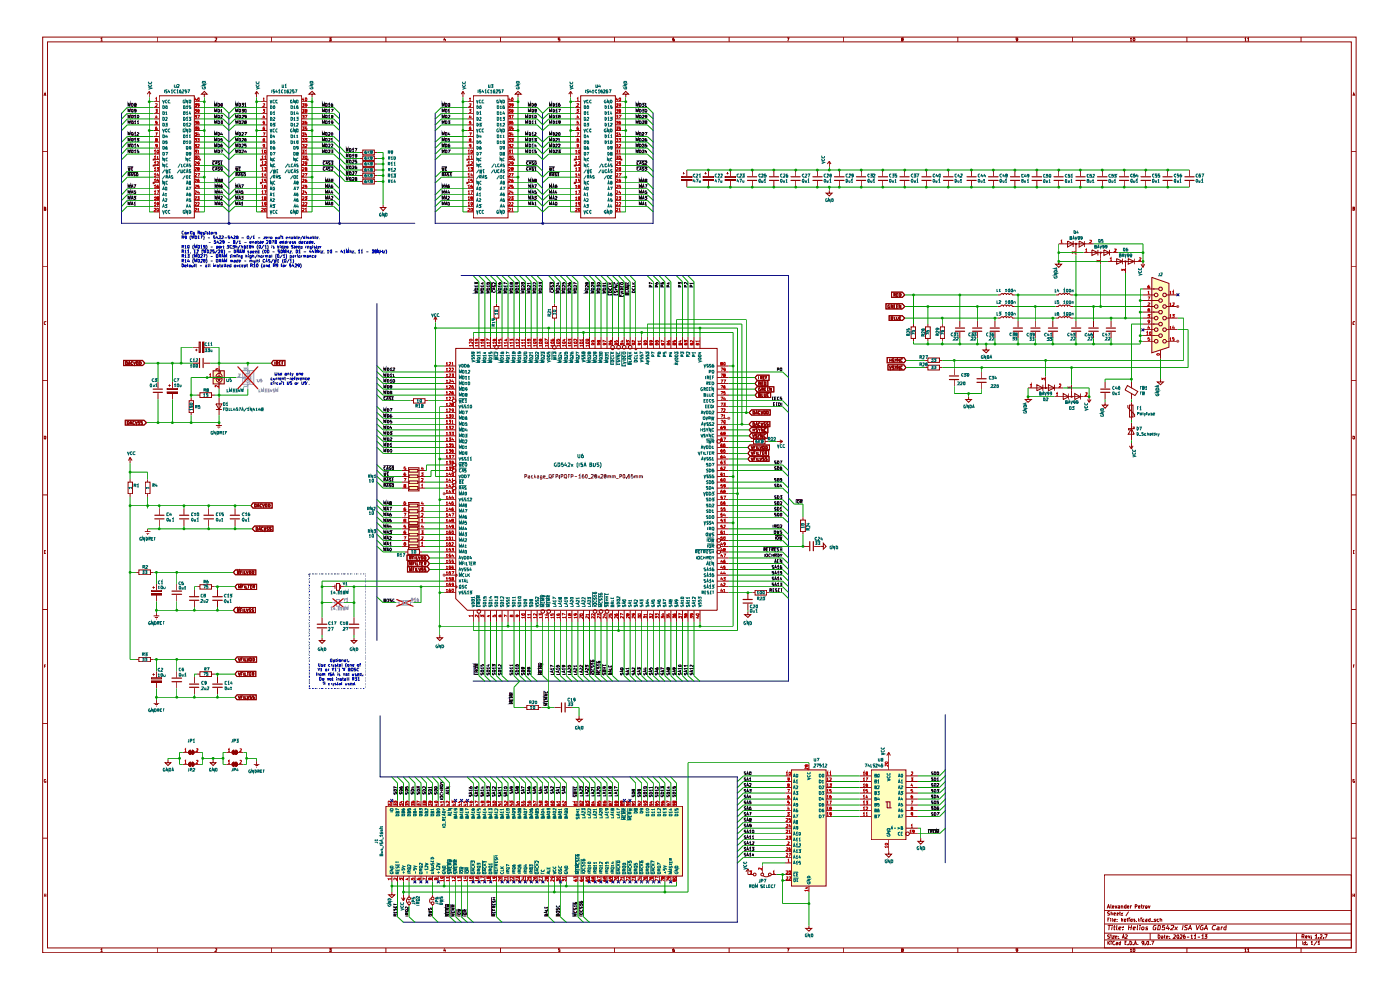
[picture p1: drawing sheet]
<svg xmlns="http://www.w3.org/2000/svg" width="297mm" height="210mm" viewBox="0 0 297 210" stroke-linecap="round" stroke-linejoin="round" font-family="sans-serif">
<g fill="none" stroke="#8e0000" stroke-width=".21">
<path d="M9.1 7.9h278.6v194.2h-278.6zM10.1 8.9h276.6v192.2h-276.6zM21.3 8.2l.3-.2v.7M21.3 8.7h.5M33.4 7.9v1M45.6 8.1l.4-.1v.3l-.4 .4h.4M57.6 7.9v1M69.8 8h.5l-.3 .3 .3 .1v.2h-.5M81.9 7.9v1M94.3 8l-.2 .5h.5M94.5 8.3v.4M106.2 7.9v1"/>
<path d="M118.8 8h-.4v.4l.4-.1v.3h-.4M130.4 7.9v1M143 8l-.3 .2v.4l.3 .1 .1-.3h-.4M154.7 7.9v1M167 8h.4l-.3 .7M179 7.9v1M191.3 8.3v-.3h.3v.3l-.3 .1v.3l.3-.1-.1-.3M203.2 7.9v1M215.9 8.3l-.3 .2v-.5l.3 .1v.4l-.3 .2M227.5 7.9v1M239.8 8.2l.1-.2v.7M239.8 8.7h.4"/>
<path d="M240.4 8a.3 .3 0 0 1 .4 .3 .3 .3 0 0 1-.4 .3zM251.8 7.9v1M264.1 8.2l.1-.2v.7M264.1 8.7h.3M264.7 8.2l.1-.2v.7M264.7 8.7h.3M276 7.9v1M9.1 32.2h1M9.3 20.3l.3-.6 .1 .6M9.4 20.1h.3M286.7 32.2h1M287 20.3l.2-.6 .2 .6"/>
<path d="M287 20.1h.4M9.1 56.5h1M9.4 44.3h.2l.1-.2-.1-.2h-.2v.7h.2l.1-.2-.1-.1M286.7 56.5h1M287 44.3l.4-.1-.1-.3h-.3v.7l.4-.1-.1-.2M9.7 68.3h-.3v.4l.3 .1M287.4 68.3l-.3-.1-.1 .2v.3l.4 .1M9.1 80.7h1M9.4 92.5l.3 .1-.1 .5h-.2zM286.7 80.7h1M287 92.5l.4 .1-.1 .5h-.3zM9.1 105h1"/>
<path d="M9.4 117.1h.2M9.7 116.7h-.3v.7h.3M286.7 105h1M287.1 117.1h.2M287.4 116.7h-.3v.7h.3M9.1 129.3h1M286.7 129.3h1M9.1 153.5h1M9.4 141.4h.2M9.7 141h-.3v.6M286.7 153.5h1M287.1 141.4h.2"/>
<path d="M287.4 141h-.3v.6M9.1 177.8h1M9.7 165.3l-.3 .1 .1 .5h.2l-.1-.2M286.7 177.8h1M287.4 165.3l-.4 .1 .1 .5h.3l-.1-.2M9.4 189.6v.6M9.4 189.9h.3M9.7 189.6v.6M234.3 185.6h52.4v15.5h-52.4zM234.3 199.4h52.4M234.3 197.9h52.4M234.3 196h52.4"/>
<path d="M234.3 193.1h52.4M234.9 192.7l.3-.8 .2 .8M235 192.4h.3M235 199.6v.8M235 195.1h.2M235.1 196.3h.6M235.1 200l.4 .4M235.3 196.3l-.1 .9M235.4 198.4l-.3-.1-.2 .2 .5 .3-.1 .2h-.4M235.4 194.7h-.4v.8M235.4 193.5l-.3-.1-.2 .1 .5 .4-.1 .2h-.4M235.5 199.6l-.5 .5"/>
<path d="M235.6 194.7v.1M235.6 195v.5M235.7 191.9v.8M235.7 199.6v.1M235.7 198.3v.1M235.7 193.7h.3v.4M235.7 193.4v.7M235.7 198.5v.5M235.7 199.9v.5M235.9 196.3v.1M235.9 196.6l-.1 .6M236 198.5h.4l-.4 .5h.4"/>
<path d="M236 194.7v.8M236 192.4l.3-.1v-.2h-.3v.5h.3M236.3 196.6h.3M236.3 195.2h.3v-.2l-.3 .1 .1 .4 .2-.1M236.3 193.9l.3-.1v-.2h-.2l-.1 .5h.3M236.4 196.3l-.1 .9h.2M236.5 199.7l-.2-.1-.3 .2v.4l.2 .2 .3-.1M236.6 198.8l.4-.2h-.4v.4h.3M236.6 192.1l.3 .6M236.8 200h.3v.4h-.3v-.3h.3M236.9 196.3l-.1 .8 .2 .1M236.9 192.1l-.3 .6"/>
<path d="M237 195.4v.1M237 195v.1M237 193.9l.3-.1-.2-.2-.1 .1v.4h.2M237.2 192.1h.3v.6M237.2 199h.1M237.2 198.6h.1M237.4 197l.4-.2v-.2l-.4 .1v.5h.3M237.5 193.6h.2M237.5 192.3l-.3 .1 .1 .3 .2-.1M237.6 193.4v.7h.1M237.7 199.6v.8h-.2l-.1-.3 .2-.2 .1 .1M237.9 192.2h.3v.5"/>
<path d="M237.9 192.1v.6M237.9 195.1l.3-.1v.5M237.9 194.7v.8M238 194.1h.1M238 193.7v.1M238.1 199l.2-.7 .2 .7M238.1 198.8h.4M238.2 197.1v.1M238.3 196.6l-.1 .1M238.5 195.2h.3v-.2h-.3v.4h.3M238.7 200h.2M238.8 198.4l.2-.1 .2 .2-.5 .5h.5"/>
<path d="M238.9 192.1h-.4v.5h.4M238.9 191.9v.8M239 199.6h-.3v.8h.3M239.1 192.4l.4-.1v-.2l-.4 .1v.4h.4M239.2 194.7l.1 .8M239.4 193.4l-.6 .9M239.5 196.3l-.1 .9M239.5 196.7h.5M239.5 194.7v.1M239.5 195v.5M239.7 199.6l.4 .4-.2 .4h-.2zM239.8 192.1v.6"/>
<path d="M239.9 195.1l.3-.1-.1 .5-.2-.1zM240.1 192.1l-.3 .2M240.1 196.3l-.2 .9M240.4 197l.4-.2v-.2l-.4 .1v.5h.3M240.8 195h-.3l.1 .2h.2l-.1 .3-.2-.1M240.8 192.3h.3l.2-.2-.5-.2v.8M241.1 195.4v.1M241.3 196.3v.9M241.5 194.7v.8M241.5 192.4l.3-.1v-.2l-.3 .1v.4h.3M241.5 195.2l.2 .3M241.7 195l-.2 .2"/>
<path d="M241.8 196.3v.1M241.8 196.6v.6M242.1 194.7v.1M242.1 195v.5M242.1 192.1h.3M242.2 196.8l.4-.2v.6l-.4-.1zM242.2 191.9v.7l.2 .1M242.6 192.1v.6M242.6 200l-.2 .1-.2-.3 .2-.2 .2 .1v.5l-.3 .2M242.7 195l-.3 .1v.3h.3M242.8 192.1l-.2 .2M243.1 195h.2v.5"/>
<path d="M243.1 192.1l.3 .1-.1 .5-.3-.1zM243.3 199.7h.4l-.1 .7-.4-.3zM243.3 195.2h-.3l.1 .3 .2-.1M243.5 196.6l-.4 .1 .1 .3h.3v.2h-.5M243.6 192.1l.2 .6 .2-.6M244 195l-.3 .1v.3h.3M244 194.7v.8M244 197.9v1.5M244.2 195.5h.6M244.3 199.6h.5l-.4 .8M245.2 195l-.3 .1 .3 .1v.2h-.3M245.2 196.3h-.3l-.2 .2-.1 .6 .5 .1 .1-.4h-.1"/>
<path d="M245.7 198.3l.4 .3-.1 .4h-.3zM245.7 196.3h.4l.1 .2-.2 .7h-.4zM245.8 195l-.4 .1 .2 .4 .2-.1M246.1 195.1h.4v.4M246.1 194.7v.8M246.4 198.6h.3v.4h-.3v-.2l.3-.1M247 198.5h.2M247.1 198.3v.7h.1M247.1 196.3h-.4l-.1 .4h.5l-.1 .5-.5-.1M247.5 198.8l.3-.2h-.3v.4h.2M247.8 196.2l-.4 .8h.7M247.9 196.6v.6"/>
<path d="M248.1 199h.1M248.1 198.6h.1M248.4 196.4l.6-.1v.2v.2l-.7 .5h.6M249 198.4l.3-.1 .1 .2-.5 .5h.5M249.3 196.6l.4 .6M249.7 198.5l.1-.2a.4 .4 0 0 1 .3 .4 .4 .4 0 0 1-.3 .3zM249.8 196.6l-.6 .6M250.4 198.4h.4v.2l-.4 .4h.4M251 196.3l-.2 .9M251.4 198.3a.48 .48 0 0 0-.3 .7h.4v-.4l-.5 .1M251.8 198.8h.5M251.9 196.3h-.4l-.2 .2 .1 .2 .4 .2v.3h-.6"/>
<path d="M252.1 197.2l.4-.9 .3 .9M252.3 197h.4M252.6 198.5l.2-.2v.7M252.6 199h.5M253.3 198.5l.3-.2v.7M253.3 199h.4M253.8 196.3l.2 .9 .5-.9M254.1 198.8h.5M254.9 198.5l.3-.2v.7M254.9 199h.4M255.2 196.3h-.3l-.3 .4v.4l.2 .1h.3l.1-.4h-.1M255.5 197.2l.4-.9 .3 .9"/>
<path d="M255.6 197h.5M255.6 198.3h.4l-.2 .3h.2v.4h-.4M257.8 196.4l-.4-.1-.2 .4v.4l.1 .1 .5-.1M258.3 196.6h.3v.6h-.4l-.1-.1 .2-.2 .3-.1M259.1 196.6l-.1 .6M259.4 196.6l-.3 .2M260.1 196.3l-.1 .9h-.3l-.1-.4 .2-.2h.3M275.1 197.9v3.2M276.2 198.7h.4v-.4l-.4-.1v.8M276.3 199.6v.8M276.5 198.7l.1 .3M276.9 199.6v.8h-.3v-.4h.3"/>
<path d="M277 198.7h.3l-.1-.2-.2 .1v.3h.2M277.3 200h.1M277.6 198.5l.1 .5 .2-.5M278.1 199.9l.2-.3v.8M278.2 198.9v.1M278.2 198.6h.1M279 198.5l.3-.3v.8M279 199h.4M279.4 199.6l-.7 1M279.6 199.9l.2-.3v.8M279.8 198.9v.1M280.1 198.3l.3-.1 .1 .4-.5 .4h.5"/>
<path d="M280.8 198.9v.1M281 198.2h.6l-.4 .8M287 189.9h.4M287 189.6v.6M287.4 189.6v.6M21.3 201.4l.3-.2v.6M21.3 201.8h.5M33.4 201.1v1M45.6 201.2h.4v.3l-.4 .3h.4M57.6 201.1v1M69.8 201.2h.5l-.3 .3h.3v.3h-.5M81.9 201.1v1"/>
<path d="M94.3 201.2l-.2 .5h.5M94.5 201.4v.4M106.2 201.1v1M118.8 201.2h-.4v.3h.4v.3h-.4M130.4 201.1v1M143 201.2l-.3 .2v.4h.4v-.3l-.4 .1M154.7 201.1v1M167 201.2h.4l-.3 .6M179 201.1v1M191.3 201.5v-.3h.3v.3l-.3 .1v.2h.3l-.1-.3M203.2 201.1v1M215.9 201.5l-.3 .1v-.4h.3l-.1 .6h-.2"/>
<path d="M227.5 201.1v1M239.3 200.3v.1M239.8 201.4l.1-.2v.6M239.8 201.8h.4M240.4 200.3v.1M240.4 201.2h.3v.6h-.3zM240.6 200.4l.3-.8 .2 .8M240.7 200.2h.3M241.4 200.3v.1M243 200.3v.1M244 200.3v.1M251.8 201.1v1"/>
<path d="M264.1 201.4l.1-.2v.6M264.1 201.8h.3M264.7 201.4l.1-.2v.6M264.7 201.8h.3M276 201.1v1M277.3 200.3v.1M278.1 200.4h.4M279.6 200.4h.4"/>
</g>
<path d="M81.9 171h62.9v14.8h-62.9z" fill="#ffffbe"/>
<path d="M51.4 78.6h2.4v3h-2.4z" fill="#efefef"/>
<g fill="#ffffbe">
<path d="M45.2 78.6h2.4v2.8h-2.4z"/>
<path d="M86.6 111.6h2.3v4.9h-2.3z"/>
<path d="M86.6 106.6h2.3v5h-2.3z"/>
<path d="M86.6 99.2h2.3v4.9h-2.3z"/>
<path d="M244.3 58.8l3.7 1.3v13.6l-3.7 1.1z"/>
<path d="M167.9 163.3h7.4v24.7h-7.4z"/>
<path d="M184.8 163.3h7.4v14.8h-7.4z"/>
</g>
<g fill="none" stroke="#0f0f0f" stroke-width=".21">
<path d="M27.1 35.4h1.2M27.1 36.6h2.2M27.2 31.2v-.6l.2 .5 .2-.5v.6M27.2 35.6l.1 .5 .1-.4 .1 .4 .2-.5M27.2 30v-.6l.2 .4 .2-.4v.6M27.2 32.4v-.6l.2 .5 .2-.5v.6M27.2 28.7v-.6l.2 .4 .2-.4v.6M27.2 26.2v-.6l.2 .5 .2-.5v.6M27.2 22.6v-.7l.2 .5 .2-.5v.7M27.2 25.1v-.6l.2 .4 .2-.4v.6M27.2 23.8v-.6l.2 .4 .2-.4v.6M27.2 39.9v-.7l.2 .4 .2-.4v.7"/>
<path d="M27.2 37.1h.3v-.4h-.3v.6M27.3 37.1l.3 .2M27.8 37.3l.1-.6 .3 .6M27.8 37.2h.3M27.8 39.9l.2-.7 .3 .7M27.8 39.6h.4M27.9 30.6l.4 .1v.4l-.2 .1h-.2zM27.9 29.4l.4 .1-.1 .5h-.3zM27.9 31.8h.3l.1 .2-.1 .4h-.3zM27.9 28.1l.4 .2-.1 .4h-.3zM27.9 25.6h.3l.1 .2-.1 .4h-.3zM27.9 21.9l.4 .2v.3l-.2 .2h-.2z"/>
<path d="M27.9 24.5h.4v.4l-.2 .2h-.2zM27.9 23.2h.3l.1 .2-.1 .4h-.3zM27.9 35.8h.2M28.2 35.6h-.3v.5h.3M28.4 39.2h.4l-.3 .7M28.5 30.7l.2-.1v.6M28.5 29.5l.2-.1v.6M28.5 32l.2-.2v.6M28.5 28.3l.2-.2v.6M28.5 25.8l.2-.2v.6M28.5 24.6l.2-.1v.6M28.5 30h.4"/>
<path d="M28.5 25.1h.4M28.5 28.7h.4M28.5 32.4h.4M28.5 31.2h.4M28.5 26.2h.4M28.6 22.2l-.1-.2 .3-.1 .1 .3-.4 .1 .1 .3 .3-.1-.1-.3M28.7 36.7h-.3v.3l.3 .2-.1 .1h-.2M28.9 23.4l-.4 .1v-.3l.4 .1-.1 .5h-.3M29 29.4h.5l-.3 .2h.2l.1 .3h-.5M29 36.7h.2l.1 .3-.1 .3h-.2zM29.1 28.2l.2-.1 .2 .2-.5 .4h.5M29.1 25.8l.2-.2v.6"/>
<path d="M29.1 24.5a.3 .3 0 0 1 .4 .2 .3 .3 0 0 1-.3 .4zM29.1 26.2h.4M29.2 30.6l-.1 .4h.4M29.4 31.8h-.3v.3h.3l.1 .2h-.4M29.4 30.8v.4M45 35.4h2.2M45 34.1h2.2M45.5 35.6h-.4v.4l.2 .1h.2M45.5 34.4l-.3-.1-.1 .2v.3l.4 .1M45.5 25.1v-.6l.2 .4 .3-.4v.6M45.5 22.6v-.7l.2 .5 .3-.5v.7M45.5 30v-.6l.2 .4 .3-.4v.6"/>
<path d="M45.5 31.2v-.6l.2 .5 .3-.5v.6M45.5 23.8v-.6l.2 .4 .3-.4v.6M45.5 26.2v-.6l.2 .5 .3-.5v.6M45.5 32.4v-.6l.2 .5 .3-.5v.6M45.5 28.7v-.6l.2 .4 .3-.4v.6M45.6 39.9v-.7l.3 .4 .2-.4v.7M45.6 38.6v-.6l.3 .4 .2-.4v.6M45.6 36.1l.3-.5 .2 .5M45.6 34.9l.3-.6 .2 .6M45.7 36h.4M45.7 34.7h.4M46.2 39.9l.3-.7 .1 .7"/>
<path d="M46.2 38.6l.3-.6 .1 .6M46.2 24.5h.3a.33 .33 0 0 1 .1 .4 .33 .33 0 0 1-.4 .2zM46.2 21.9a.35 .35 0 0 1 .5 .4 .35 .35 0 0 1-.5 .3zM46.2 29.4h.3l.1 .2-.1 .4h-.3zM46.2 30.6a.35 .35 0 0 1 .5 .3 .35 .35 0 0 1-.5 .3zM46.2 23.2h.3l.1 .2-.1 .4h-.3zM46.2 25.6h.3l.1 .3-.1 .3h-.3zM46.2 31.8h.3l.1 .3-.1 .3h-.3zM46.2 28.1a.33 .33 0 0 1 .4 .2 .33 .33 0 0 1-.1 .4h-.3zM46.3 39.6h.3M46.3 38.4h.3M46.6 35.6h-.4l.4 .4-.1 .1h-.3"/>
<path d="M46.6 34.3h-.3l-.1 .2a.3 .3 0 0 1 .3 .1 .3 .3 0 0 1 .1 .3h-.4M46.8 24.5h.4v.2l-.4 .4h.4M46.8 23.4l.2-.2v.6M46.8 25.6h.4l-.2 .3h.2v.3h-.4M46.8 31.8h.4l-.2 .6M46.8 34.5l.2-.2v.6M46.8 23.8h.4M46.8 34.9h.4M46.9 35.6h.3l-.1 .5-.3-.2zM47 38.3l-.2-.2 .4-.1v.2l-.4 .1 .1 .3h.3l-.1-.3M47 21.9l.2 .1-.1 .6a.37 .37 0 0 1-.3-.3 .37 .37 0 0 1 .2-.4zM47 28.1l-.2 .4h.4"/>
<path d="M47.2 39.2l-.4 .2v.3l.3 .2 .1-.5-.4 .1M47.2 29.4h-.3l-.1 .2h.4v.4l-.4-.1M47.2 30.6l-.4 .2v.3l.3 .1 .1-.4-.4 .1M47.2 28.4v.3M50 39.9v-.7l.2 .4 .3-.4v.7M50.6 39.9l.3-.7 .1 .7M50.7 39.6h.3M51.2 39.2h.4l-.3 .7M111.5 30v-.6l.3 .4 .1-.4v.6M111.5 28.7v-.6l.3 .4 .1-.4v.6M111.5 32.4v-.6l.3 .5 .1-.5v.6M111.5 31.2v-.6l.3 .5 .1-.5v.6"/>
<path d="M111.5 26.2v-.6l.3 .5 .1-.5v.6M111.5 25.1v-.6l.3 .4 .1-.4v.6M111.7 35.4h2.1M111.7 34.1h2.1M112.1 34.4l-.3-.1-.1 .2 .1 .4h.3M112.1 35.6h-.3l-.1 .2 .1 .3h.3M112.1 23.8v-.6l.2 .4 .2-.4v.6M112.1 22.6v-.7l.2 .5 .2-.5v.7M112.2 39.9v-.7l.2 .4 .2-.4v.7M112.2 38.6v-.6l.2 .4 .2-.4v.6M112.3 29.4l.3 .1-.1 .5h-.2zM112.3 34.9l.1-.6 .3 .6"/>
<path d="M112.3 28.1l.3 .2-.1 .4h-.2zM112.3 36.1l.1-.5 .3 .5M112.3 31.8h.2l.1 .2-.1 .4h-.2zM112.3 30.6l.3 .1v.4l-.2 .1h-.1zM112.3 25.6h.2l.1 .2-.1 .4h-.2zM112.3 24.5h.3v.4l-.2 .2h-.1zM112.3 36h.3M112.3 34.7h.3M112.9 39.9l.1-.7 .3 .7M112.9 38.6l.1-.6 .3 .6M112.9 29.5l.1-.1v.6M112.9 28.3l.1-.2v.6"/>
<path d="M112.9 32l.1-.2v.6M112.9 30.7l.1-.1v.6M112.9 23.2h.2l.1 .2-.1 .4h-.2zM112.9 25.8l.1-.2v.6M112.9 21.9l.3 .2v.3l-.3 .2zM112.9 24.6l.1-.1v.6M112.9 39.6h.3M112.9 38.4h.3M112.9 30h.3M112.9 25.1h.3M112.9 28.7h.3M112.9 32.4h.3"/>
<path d="M112.9 31.2h.3M112.9 26.2h.3M113.2 34.3h-.3v.2l.3 .2v.2h-.3M113.2 35.6h-.3v.2l.3 .1-.1 .2h-.2M113.4 39.2h.4l-.3 .7M113.4 29.4h.4l-.3 .2h.2l.1 .3h-.4M113.4 28.2l.2-.1 .2 .2-.4 .4h.4M113.4 35.7l.2-.1v.5M113.4 25.8l.2-.2v.6M113.4 24.5a.3 .3 0 0 1 .4 .2 .3 .3 0 0 1-.3 .4zM113.4 36.1h.4M113.4 26.2h.4"/>
<path d="M113.5 38.3l-.1-.3h.3l.1 .1-.4 .2v.3l.4-.1-.2-.2M113.5 34.3h.2l.1 .2-.1 .4h-.3zM113.5 30.6l-.1 .4h.4M113.5 22.2l-.1-.2 .2-.1 .2 .2-.4 .2 .1 .3 .3-.2-.2-.2M113.7 31.8h-.3v.3h.3l.1 .2h-.4M113.7 30.8v.4M113.8 23.4l-.4 .1v-.3l.4 .1-.1 .5h-.3M116.5 35.4h1.2M116.5 36.6h2.2M116.6 37.1h.3v-.4h-.3v.6M116.6 39.9v-.7l.2 .4 .2-.4v.7M116.6 28.7v-.6l.2 .4 .2-.4v.6"/>
<path d="M116.6 30v-.6l.2 .4 .2-.4v.6M116.6 23.8v-.6l.2 .4 .2-.4v.6M116.6 25.1v-.6l.2 .4 .2-.4v.6M116.6 35.6l.1 .5 .1-.4 .1 .4 .2-.5M116.6 26.2v-.6l.2 .5 .2-.5v.6M116.6 22.6v-.7l.2 .5 .2-.5v.7M116.7 37.1l.2 .2M117.1 37.3l.2-.6 .2 .6M117.2 37.2h.3M117.3 39.9l.1-.7 .2 .7M117.3 39.6h.3M117.3 28.1a.3 .3 0 0 1 .3 .3 .3 .3 0 0 1-.3 .3z"/>
<path d="M117.3 29.4l.4 .2-.2 .4h-.2zM117.3 23.2a.3 .3 0 0 1 .4 .3 .3 .3 0 0 1-.4 .3zM117.3 24.5h.2a.33 .33 0 0 1 .1 .3 .33 .33 0 0 1-.3 .3zM117.3 25.6l.4 .3-.2 .3h-.2zM117.3 21.9a.34 .34 0 0 1 .4 .4 .34 .34 0 0 1-.4 .3zM117.3 35.8h.2M117.6 35.6h-.3v.5h.3M117.9 28.2l.2-.1 .2 .2-.4 .4h.4M117.9 29.4l.4 .1-.4 .5h.4M117.9 23.4l.2-.2v.6M117.9 24.6l.2-.1v.6M117.9 25.8l.2-.2v.6"/>
<path d="M117.9 22.1l.2-.2v.7M117.9 22.6h.4M117.9 23.8h.4M117.9 25.1h.4M117.9 26.2h.4M118.1 36.7h-.3l-.1 .2 .4 .3-.4 .1M118.1 39.2l-.3 .2v.3l.2 .2 .2-.4h-.4M118.3 36.9l.1-.2v.6M118.3 37.3h.3M118.4 29.5l.2-.1v.6M118.4 23.2h.5l-.3 .6M118.4 30h.5"/>
<path d="M118.6 28.1l.3 .3-.1 .3h-.3l-.1-.2zM118.6 24.7l-.2-.2h.4h.1l-.5 .3 .2 .3 .3-.2-.2-.2M118.8 21.9l-.3 .1-.1 .4 .2 .2 .3-.2-.1-.2h-.3l-.1 .1M118.9 25.9l-.3 .2-.2-.4h.5l-.1 .5h-.3M135 31.2v-.6l.2 .5 .2-.5v.6M135 28.7v-.6l.2 .4 .2-.4v.6M135 26.2v-.6l.2 .5 .2-.5v.6M135 32.4v-.6l.2 .5 .2-.5v.6M135 30v-.6l.2 .4 .2-.4v.6M135 22.6v-.7l.2 .5 .2-.5v.7M135 25.1v-.6l.2 .4 .2-.4v.6M135 23.8v-.6l.2 .4 .2-.4v.6"/>
<path d="M135 35.4h2.2M135 34.1h2.2M135.5 35.6h-.4v.4l.2 .1h.2M135.5 34.4l-.3-.1-.1 .2v.3l.4 .1M135.6 39.9v-.7l.3 .4 .2-.4v.7M135.6 38.6v-.6l.3 .4 .2-.4v.6M135.6 36.1l.3-.5 .2 .5M135.6 34.9l.3-.6 .2 .6M135.6 30.6a.35 .35 0 0 1 .5 .3 .35 .35 0 0 1-.5 .3zM135.6 28.1a.33 .33 0 0 1 .4 .2 .33 .33 0 0 1-.1 .4h-.3zM135.6 25.6h.3l.2 .3-.2 .3h-.3zM135.6 31.8h.3l.2 .3-.2 .3h-.3z"/>
<path d="M135.6 29.4h.3l.2 .2-.2 .4h-.3zM135.6 21.9a.35 .35 0 0 1 .5 .4 .35 .35 0 0 1-.5 .3zM135.6 24.5h.3a.33 .33 0 0 1 .1 .4 .33 .33 0 0 1-.4 .2zM135.6 23.2h.3l.2 .2-.2 .4h-.3zM135.7 36h.4M135.7 34.7h.4M136.2 39.9l.3-.7 .1 .7M136.2 38.6l.3-.6 .1 .6M136.2 30.6h.3l.1 .1-.4 .5h.4M136.2 28.2l.3-.1 .1 .2-.4 .4h.4M136.2 25.7h.4l-.4 .5h.4M136.2 31.9h.4l-.4 .5h.4"/>
<path d="M136.2 29.4l.4 .1-.4 .5h.4M136.2 21.9h.4l-.2 .3h.2v.2l-.1 .2-.3-.1M136.2 24.5h.4l-.4 .6h.4M136.2 23.2h.4l-.2 .2 .2 .1v.2l-.4 .1M136.3 39.6h.3M136.3 38.4h.3M136.6 35.6h-.4l.4 .4-.1 .1h-.3M136.6 34.3h-.3l-.1 .2a.3 .3 0 0 1 .3 .1 .3 .3 0 0 1 .1 .3h-.4M136.8 39.2h.4l-.2 .7M136.8 35.6h.4l-.2 .1 .2 .3-.1 .1h-.3M136.8 34.4h.4l-.4 .5h.4M136.8 28.1h.4l-.2 .6"/>
<path d="M136.8 22.1l.2-.2v.7M136.8 22.6h.4M136.9 23.2l.3 .2v.4h-.3zM137 38.3l-.2-.2 .4-.1v.1l-.4 .2 .1 .3 .3-.1-.1-.2M137 25.9l-.2-.2 .4-.1v.2l-.4 .3 .1 .1h.3l-.1-.3M137 31.8l-.2 .5h.4M137.2 30.6h-.3l-.1 .3 .4-.1v.3l-.1 .1h-.3M137.2 29.4h-.3l-.1 .2 .1 .4h.3v-.4l-.4 .1M137.2 32v.4M137.2 24.7l-.3 .1v-.3h.3v.3l-.3 .3M27.2 43.5v-.6l.2 .4 .2-.4v.6M27.2 42.3v-.6l.2 .5 .2-.5v.6"/>
<path d="M27.2 41.1v-.6l.2 .4 .2-.4v.6M27.8 43.5l.2-.6 .3 .6M27.8 42.3l.2-.6 .3 .6M27.8 41.1l.2-.6 .3 .6M27.8 43.3h.4M27.8 42.2h.4M27.8 40.9h.4M28.4 41.7h.4l-.3 .2 .3 .1v.2h-.4M28.4 43.1l.2-.2v.6M28.4 43.5h.4M28.8 40.5h-.4v.2h.4v.3h-.4M45.6 43.5v-.6l.3 .4 .2-.4v.6"/>
<path d="M45.6 42.3v-.6l.3 .5 .2-.5v.6M45.6 41.1v-.6l.3 .4 .2-.4v.6M46.2 43.5l.3-.6 .1 .6M46.2 42.3l.3-.6 .1 .6M46.2 41.1l.3-.6 .1 .6M46.3 43.3h.3M46.3 42.2h.3M46.3 40.9h.3M46.8 41.7h.4l-.4 .6h.4M46.9 42.9l.3 .1v.5h-.3zM47 40.4l-.2 .5h.4M47.2 40.6v.5"/>
<path d="M102.4 59.9v.4l-.4-.2M103.3 59.9v.4h.2v-.4l.4 .1-.1 .3M104.3 59.9v2.2M105.1 59.9v.4l-.4-.4-.2 .1 .1 .3M109.7 59.9l.1 .3-.3 .1v-.4h.4l.2 .3M112.2 43.5v-.6l.2 .4 .2-.4v.6M112.2 41.1v-.6l.2 .4 .2-.4v.6M112.2 42.3v-.6l.2 .5 .2-.5v.6M112.5 59.9v.4M112.9 43.5l.1-.6 .3 .6M112.9 41.1l.1-.6 .3 .6M112.9 42.3l.1-.6 .3 .6"/>
<path d="M112.9 43.3h.3M112.9 42.2h.3M112.9 40.9h.3M113.4 41.7h.4l-.3 .2h.2l.1 .3-.2 .1-.2-.1M113.4 43.1l.2-.2v.6M113.4 43.5h.4M113.7 59.9v.4l-.5-.4v.4M113.7 40.5h-.3v.2h.3l.1 .3h-.4M116.6 42.3v-.6l.2 .5 .2-.5v.6M116.6 41.1v-.6l.2 .4 .2-.4v.6M116.6 43.5v-.6l.2 .4 .2-.4v.6M116.7 59.9v2.2"/>
<path d="M117.3 42.3l.1-.6 .2 .6M117.3 41.1l.1-.6 .2 .6M117.3 43.5l.1-.6 .2 .6M117.3 43.3h.3M117.3 42.2h.3M117.3 40.9h.3M117.8 41.7h.2l.2 .1-.4 .5h.4M117.9 42.9h.2v.6h-.2zM117.9 40.4l-.1 .5h.4M118.1 40.6v.5M118.4 59.9v.4l-.4-.2M119.3 59.9v.4h.2v-.4h.3v.4"/>
<path d="M125.7 59.9l.1 .4h-.3v-.4h.4l.2 .3M128.5 59.9v.4M128.9 59.9v2.7M129.1 59.9l.4 .4M129.8 59.9l-.4 .3M130.2 59.9v2.7M130.5 59.9v.4h.4l.1-.4M131.4 59.9v3.1M132.7 59.9v2.7M132.8 59.9l.4 .4M133.4 59.9l-.3 .3M134.1 59.9l.3 .4"/>
<path d="M134.7 59.9l-.3 .3M135.6 42.3v-.6l.3 .5 .2-.5v.6M135.6 43.5v-.6l.3 .4 .2-.4v.6M135.6 41.1v-.6l.3 .4 .2-.4v.6M136.2 42.3l.3-.6 .1 .6M136.2 43.5l.3-.6 .1 .6M136.2 41.1l.3-.6 .1 .6M136.3 43.3h.3M136.3 42.2h.3M136.3 40.9h.3M136.8 41.7h.4l-.2 .2h.2v.3l-.1 .1-.3-.1M136.8 43.1l.2-.2v.6"/>
<path d="M136.8 43.5h.4M137.2 40.5h-.3l-.1 .2h.4v.3h-.4M140.2 59.9v.4h.3v-.4l.4 .1-.1 .3M141.9 59.9v.4l-.4-.2M145.8 59.9v.4l-.3-.4h-.3v.4M147.1 59.9v.4M100.7 60.3v-.4l.3 .2 .1-.2h.2v.4M100.8 61.1h.5l.1 .4h-.7zM101.4 61.7h-.7l.6 .3-.6 .1h.7M101.4 60.7h-.7l.3 .2M101.4 60.5v.4M102 61.2l.5-.1 .1 .4h-.6z"/>
<path d="M102.2 60h.4M102.6 61.7h-.6l.4 .3-.4 .1h.6M102.6 60.7h-.6l.2 .2M102.6 60.5v.4M103.3 61.2l.5-.1 .1 .4h-.6zM103.9 61.7h-.6l.4 .3-.4 .1h.6M103.9 60.7h-.6l.2 .2M103.9 60.5v.4M104.5 60.5l.1 .4 .5-.4v.4M104.6 61.6l-.1 .3 .2 .2 .4-.2v-.3M104.9 61.1v.3M105.1 61l-.6 .3 .6 .2"/>
<path d="M105.7 61.2l.6-.1v.4h-.6zM105.7 60l.1 .3h.5v-.4l-.4 .1 .2 .3M106.3 61.7h-.6l.5 .3-.5 .1h.6M106.3 60.7h-.6l.2 .2M106.3 60.5v.4M107 61.1h.5l.1 .4h-.7zM107.6 61.7h-.7l.5 .3-.5 .1h.7M107.6 60.7h-.7l.2 .2M107.6 60.2l-.7-.3v.4M107.6 60.5v.4M108.2 61.2l.5-.1 .1 .4h-.6zM108.5 60h.3v.2l-.3 .1-.2-.4-.1 .3h.3"/>
<path d="M108.8 61.7h-.6l.4 .3-.4 .1h.6M108.8 60.7h-.6l.2 .2M108.8 60.5v.4M109.5 61.1h.5l.1 .4h-.7zM110.1 61.7h-.7l.5 .3-.5 .1h.7M110.1 60.7h-.7l.2 .2M110.1 60.5v.4M110.7 61.2l.5-.1v.4h-.5zM110.7 60l.5-.1v.3l-.5 .1zM111.2 61.7h-.5l.4 .3-.4 .1h.5M111.2 60.5v.4l-.5-.4v.4M111.9 61.2l.5-.1 .1 .4h-.6z"/>
<path d="M112.5 61.7h-.6l.4 .3-.4 .1h.6M112.5 60.5v.4l-.3-.4h-.3v.4M112.5 60.1h-.6l.2 .2M113.1 61.2l.5-.1 .1 .4h-.6zM113.7 61.7h-.6l.4 .3-.4 .1h.6M113.7 60.5v.4l-.5-.4v.4M114.4 61.2l.5-.1 .1 .4h-.6zM114.4 60.3v-.4l.1 .2 .1-.2h.3v.4M115 61.7h-.6l.4 .3-.4 .1h.6M115 60.5v.4l-.4-.4h-.2v.4M116.8 61.6v.3l.3 .2 .3-.2-.1-.3M116.8 60.5v.4h.3l.1-.4 .2 .1v.3"/>
<path d="M116.8 60.3v-.4l.3 .2v-.2h.2v.4M117.3 61.1v.3M117.4 61l-.6 .3 .6 .2M118.1 61.1h.5l.1 .4h-.7zM118.3 60h.4M118.7 61.7h-.7l.5 .3-.5 .1h.7M118.7 60.5v.4l-.4-.4-.3 .1 .1 .3M119.3 61.2l.5-.1 .1 .4h-.6zM119.9 61.7h-.6l.4 .3-.4 .1h.6M119.9 60.5v.4l-.5-.4v.4M120.5 60l.1 .3h.5v-.4l-.4 .1 .2 .3M120.6 61.1h.5l.1 .4h-.7z"/>
<path d="M121.2 61.7h-.7l.5 .3-.5 .1h.7M121.2 60.5v.4l-.4-.4-.3 .1 .1 .3M121.7 61.2l.6-.1v.4h-.6zM122.3 61.7h-.6l.5 .3-.5 .1h.6M122.3 60.5v.4l-.5-.4v.4M122.3 60.2l-.6-.3v.4M124.2 61.2l.5-.1 .1 .4h-.6zM124.5 60l.3-.1v.4l-.3-.1v-.3l-.3 .1 .1 .3 .2-.1M124.8 61.7h-.6l.4 .3-.4 .1h.6M124.8 60.5v.4l-.5-.4v.4M125.5 61.2l.5-.1 .1 .4h-.6zM126.1 61.7h-.6l.4 .3-.4 .1h.6"/>
<path d="M126.1 60.5v.4l-.4-.4h-.2v.4M126.7 60.9v-.4l.2 .2 .1-.2h.2v.4M126.7 60.1l.1-.2h.4l.1 .2-.1 .2h-.4zM126.7 61.1h.5l.1 .4h-.6zM127.3 61.7h-.6l.4 .3-.4 .1h.6M127.9 61.2l.5-.1 .1 .4h-.6zM127.9 60.9v-.4l.3 .2v-.2h.2v.4M128.5 61.7h-.6l.4 .3-.4 .1h.6M128.5 60.1h-.6l.2 .2M129.1 62.3v.3h.7v-.3M129.1 60.3h.7M129.2 61.7a.38 .38 0 0 1 .4 0 .38 .38 0 0 1 .2 .4h-.7z"/>
<path d="M129.2 61l-.1 .1a.34 .34 0 0 0 .3 .4 .34 .34 0 0 0 .4-.4l-.1-.1M129.4 62.4v.2M129.8 60.4v.4h-.7M130.4 62.3v.3h.6v-.3M130.4 61.7v.4h.2l.1-.4h.3v.4M130.4 61.1l.3 .3-.3 .1M130.4 60.6h.6l-.6 .4h.6M130.6 62.4v.2M130.7 61.4h.3M131.7 62.6v.3h.5v-.3M131.7 62l.5 .2-.5 .2M131.7 60.6v.3h.5v-.3"/>
<path d="M131.7 60l.5-.1v.3l-.4 .2-.1-.1zM131.7 61.8h.5M131.7 61.1h.4l.1 .4h-.5zM131.9 60.7v.2M131.9 62.6v.3M132.8 60.6h.6l-.6 .4h.6M132.8 60.3h.6M133.2 62.4v-.2h.2v.4h-.6v-.3l.2-.1 .2 .4M133.3 61.2v.3M133.4 61.6v.4h-.6M133.4 61.1l-.6 .3 .6 .1M134.1 61.8l.3-.2 .3 .2v.3h-.6z"/>
<path d="M134.1 61v.3l.3 .2 .3-.2-.1-.3M134.1 60.3h.6M134.7 60.4v.4h-.6M138.1 60.9v-.3l-.3-.1-.1 .4h.7M138.4 60.2l-.7-.3v.4M139 60v.2l.5 .1v-.4h-.2l.1 .4M139.4 60.9v-.3l-.3-.1-.1 .4h.6M140.5 60.9v-.4l-.3 .1v.3h.7M141.6 60h.5M141.8 60.9l-.1-.4-.2 .1v.3h.6M143.9 60.3v-.4l.3 .2 .1-.2h.2v.4M144.3 60.9v-.3l-.3-.1-.1 .4h.6"/>
<path d="M145.5 60.9v-.4h-.3v.4h.6M146.7 60.9l-.1-.4-.2 .1v.3h.7M147.1 60.1h-.7l.2 .2M81.4 127.3h.4v-.2h-.4v.6h.4l-.1-.4M82 127.2h.5l-.1 .5-.4-.1zM83.1 127.1h-.4v.2l.4 .1-.1 .3h-.3M83.6 127.1l-.3 .1v.4h.3M83.6 168.1v.4l.4-.4h.2v.4M83.6 167.5h.4h.2v.3h-.6zM84.2 167.1l-.6-.2v.4M84.7 167l.2 .2h.4v-.3l-.3 .1 .1 .2M84.8 168.1l-.1 .2 .2 .2 .4-.4v.4"/>
<path d="M84.8 167.5h.5v.3h-.6zM86 168.1v.3a.3 .3 0 0 0 .3 0 .3 .3 0 0 0 .1-.3h.2v.4M86 167.5h.4h.2v.3h-.6zM86 166.9v.3h.3v-.3l.3 .1-.1 .2M87.3 168.1l-.1 .2 .2 .2 .3-.4 .2 .1-.1 .3M87.3 167.5h.4l.2 .3h-.7zM87.5 167h.4M87.6 166.9v.3l-.4-.1M88.5 168.1v.3a.3 .3 0 0 0 .3 0 .3 .3 0 0 0 .1-.3h.2v.4M88.5 167.5h.4h.2v.3h-.6zM88.5 167.3v-.4l.2 .2v-.2h.3v.4M89.7 168.1v.2l.1 .2 .4-.4 .1 .1-.1 .3"/>
<path d="M89.7 167.5h.5l.1 .3h-.6zM90.3 166.9v.4l-.3-.4h-.3v.3M90.9 168.1v.3a.3 .3 0 0 0 .3 0 .3 .3 0 0 0 .1-.3h.2v.4M90.9 167.5h.5l.1 .3h-.6zM91.5 167h-.6l.2 .2M91.5 166.9v.3M92.2 168.1l.1 .4 .3-.4 .2 .1-.1 .3M92.2 167.5h.4l.2 .3h-.6zM92.2 167l.4-.1 .2 .2-.6 .1zM93.4 169l.4-.1 .2 .1v.2l-.5 .1zM93.4 166.5l.5-.1 .1 .4h-.6zM93.4 165.9l.3 .1-.3 .3"/>
<path d="M93.4 169.6h.6M93.4 168.1h.6M93.4 167.7h.6M93.5 168.3l-.1 .3 .2 .1 .4-.1v-.3M93.7 167.4v-.3l-.2-.1-.1 .4h.6M93.7 167.7v.4M93.7 166h.3M94 167l-.3 .3M94.7 167.5v.3h.5v-.3M94.7 167h.5l-.5 .3h.5M94.9 167.6v.2M95.1 168.1v.3"/>
<path d="M95.2 168.1l-.5 .1 .5 .3M99.6 168.6v.3h.2l.2-.3 .2 .1v.2M99.6 167l.1 .2h.5l-.1-.3h-.3l.1 .3M100 168.1v.2M100.2 168l-.6 .2 .6 .2M100.2 167.6h-.6l.1 .2M100.2 167.5v.3M100.7 166.9v.3h.4v-.3h.2v.3M100.8 168.6v.3h.3l.2-.3 .1 .1-.1 .2M101.3 168.1v.2M101.4 168l-.7 .2 .7 .2M101.4 167.6h-.7l.3 .2"/>
<path d="M101.4 167.5v.3M102 168.6v.3h.3l.1-.3 .2 .1v.2M102.2 167h.4M102.4 166.9v.3l-.4-.1M102.4 168.1v.2M102.6 168l-.6 .2 .6 .2M102.6 167.6h-.6l.2 .2M102.6 167.5v.3M103.3 168.6v.3h.2l.2-.3 .2 .1v.2M103.3 167.3v-.4l.2 .2v-.2h.3v.4M103.7 168.1v.2M103.9 168l-.6 .2 .6 .2"/>
<path d="M103.9 167.6h-.6l.2 .2M103.9 167.5v.3M104.5 168.6v.3h.2l.2-.3 .2 .1v.2M104.9 168.1v.2M105.1 168l-.6 .2 .6 .2M105.1 167.6h-.6l.1 .2M105.1 166.9v.4l-.4-.4-.2 .1 .1 .2M105.1 167.5v.3M105.7 168.6v.3h.3l.2-.3 .1 .1v.2M106.2 168.1v.2M106.3 168l-.6 .2 .6 .2M106.3 167.6h-.6l.2 .2"/>
<path d="M106.3 167h-.6l.2 .2M106.3 166.9v.3M106.3 167.5v.3M106.9 167l.2-.1h.3l.2 .2-.6 .1zM107 168.6v.3h.2l.2-.3 .2 .1-.1 .2M107.4 168.1v.2M107.6 168l-.7 .2 .7 .2M107.6 167.6h-.7l.2 .2M107.6 167.5v.3M108.2 168v.3h.3l.1-.3 .2 .1v.2M108.5 166.9v.3h-.3l.1-.3h.3l.2 .3M108.6 167.5v.3"/>
<path d="M108.8 167.4l-.6 .2 .6 .2M109.5 168v.3h.2l.2-.3 .2 .1-.1 .2M109.7 167v-.1h.3l.1 .1-.1 .2h-.3l-.1-.3h-.1l-.1 .2h.3M109.9 167.5v.3M110.1 167.4l-.7 .2 .7 .2M110.7 168v.3h.2l.2-.3 .1 .1v.2M111.1 167.5v.3M111.2 167.4l-.5 .2 .5 .2M111.2 167.1l-.5-.2v.4M111.9 168v.3h.3l.1-.3 .2 .1-.1 .2M111.9 167l.1 .2h.4v-.3h-.2l-.1 .2 .2 .1M112.3 167.5v.3"/>
<path d="M112.5 167.4l-.6 .2 .6 .2M113.1 168v.3h.3l.1-.3 .2 .1v.2M113.1 166.9v.3h.3v-.3h.3v.3M113.5 167.5v.3M113.7 167.4l-.6 .2 .6 .2M114.4 168v.3h.2l.2-.3 .2 .1v.2M114.5 167h.5M114.7 166.9v.3l-.4-.1M114.8 167.5v.3M115 167.4l-.6 .2 .6 .2M115.6 167.3v-.4l.2 .2 .1-.2h.3v.4M115.6 168v.3l.3-.1 .1-.2 .2 .1v.2"/>
<path d="M116 167.5v.3M116.2 167.4l-.6 .2 .6 .2M116.8 168v.3h.3l.2-.3 .1 .1v.2M117.3 167.5v.3M117.4 167.4l-.6 .2 .6 .2M117.4 166.9v.4l-.3-.4h-.3v.3M118.1 168v.3l.4-.3 .2 .1-.1 .2M118.5 167.5v.3M118.7 167.4l-.7 .2 .7 .2M118.7 167h-.7l.2 .2M118.7 166.9v.3M119.3 168v.3h.2l.2-.3 .2 .1v.2"/>
<path d="M119.3 167l.5-.1 .1 .2-.5 .1zM119.7 167.5v.3M119.9 167.4l-.6 .2 .6 .2M121.6 166.8v2.3M121.7 168.7v.3h.3l.2-.3h.1v.3M121.7 166.9v.2h.6v-.2M121.7 167.8h.6M121.7 167.5h.6M122 168.2l.1-.1h.2v.3h-.6l.1-.3h.2v.3M122 167v.1M122 167.5v.3M123 167.3v-.4l.2 .2 .1-.2h.2v.4"/>
<path d="M123.4 168.1v.2M123.6 168.6v.2h-.6M123.6 168l-.6 .2 .6 .2M123.6 167.5v.4l-.3-.4h-.3v.3M124.6 168.1v.2M124.8 168.6v.2h-.6M124.8 168l-.6 .2 .6 .2M124.8 167.5v.4l-.3-.4h-.3l.1 .3M124.8 166.9v.4l-.3-.4-.3 .1 .1 .2M125.9 168.1v.2M126.1 168.6v.2h-.6M126.1 168l-.6 .2 .6 .2"/>
<path d="M126.1 167.5v.4l-.4-.4h-.2v.3M126.1 167h-.6l.1 .2M126.1 166.9v.3M126.7 167l.1-.1h.4l.1 .2-.6 .1zM127.1 168.1v.2M127.3 168.6v.2h-.6M127.3 168l-.6 .2 .6 .2M127.3 167.5v.4l-.4-.4h-.2v.3M128.2 166.9l.1 .3h-.4l.1-.3h.3l.2 .3M128.3 168.1v.2M128.5 168.6v.2h-.6M128.5 168l-.6 .2 .6 .2"/>
<path d="M128.5 167.6h-.6l.2 .2M128.5 167.5v.3M129.4 167v-.1h.3l.1 .2-.4 .1v-.3l-.3 .1 .1 .2 .2-.1M129.6 168.1v.2M129.8 168.6v.2h-.7M129.8 168l-.7 .2 .7 .2M129.8 167.6h-.7l.2 .2M129.8 167.5v.3M130.8 168.1v.2M131 168.6v.2h-.6M131 168l-.6 .2 .6 .2M131 167.6h-.6l.2 .2"/>
<path d="M131 167.1l-.6-.2v.4M131 167.5v.3M134.1 168.7v.3h.3l.1-.3h.2v.3M134.1 168.1h.4h.2v.3h-.6zM134.4 167.5h.3l-.1 .3h-.2v-.3h-.3v.3l.3-.1M135.3 168.2l.2-.1h.3l.1 .3h-.6zM135.4 168.7v.3h.1l.2-.3h.2v.3M135.5 167.5l.2 .2-.3 .1v-.3h.4l.1 .2M136.6 168.7v.3h.2l.2-.3h.2v.3M136.6 168.1h.4h.2v.3h-.6zM136.6 167l.5-.1 .1 .2-.6 .1zM137.2 167.6h-.6l.1 .2"/>
<path d="M137.2 167.5v.3M137.7 168.2l.2-.1h.4l.1 .3h-.7zM137.8 168.7v.3l.5-.3 .1 .1-.1 .2M138.4 167.6h-.7l.2 .2M138.4 167h-.7l.2 .2M138.4 166.9v.3M138.4 167.5v.3M139 168.7v.3h.3l.1-.3h.2v.3M139 168.1h.4h.2v.3h-.6zM139.6 167.6h-.6l.2 .2M139.6 166.9v.4l-.3-.4-.3 .1 .1 .2M139.6 167.5v.3"/>
<path d="M140.2 167.3v-.4l.3 .1v-.1h.3v.4M140.3 168.7v.3h.2l.2-.3 .2 .1-.1 .2M140.4 168.1h.3l.2 .3h-.7zM140.9 167.6h-.7l.3 .2M140.9 167.5v.3M141.5 168.7v.3h.2l.2-.3h.2v.3M141.5 168.1h.5l.1 .3h-.6zM141.6 167h.5M141.9 166.9v.3l-.4-.2M142.1 167.6h-.6l.1 .2M142.1 167.5v.3M142.7 168.7v.3h.3l.2-.3 .1 .1v.2"/>
<path d="M142.7 168.1h.5l.1 .3h-.6zM142.7 166.9v.3h.3v-.3l.3 .1v.2M143.3 167.6h-.6l.2 .2M143.3 167.5v.3M83.6 193.4v.2h.6v-.2M83.6 192.8v.3l.2-.1 .1-.2 .3 .1v.2M83.6 192.2v.3h.6v-.3M83.6 191.7v.3M83.6 191.8h.6M83.8 194.3v-.3l-.2-.1v.4h.6M83.8 192.3v.2M83.8 193.5v.1"/>
<path d="M84.2 193.9l-.4 .2M86 193l.4-.1 .2 .1v.3l-.5 .1zM86 194.3h.6M86.4 194v-.3l-.4-.1v.4h.6M86.6 192.4v.4l-.4-.4h-.2v.3M86.6 193.6l-.2 .2M86.7 192.9l-.3 .4M90.9 194.1l.6-.1v.2l-.5 .1zM90.9 193.2l.6 .2-.4 .1 .4 .1-.6 .1M90.9 192.6v.3a.3 .3 0 0 0 .3 0 .3 .3 0 0 0 .1-.3l.2 .1v.3M94.5 191.8v2.6M94.7 193.3v.2h.5v-.2"/>
<path d="M94.7 191.8l.5 .1-.4 .2 .4 .1-.5 .2M94.9 193.4v.1M95.2 193.9h-.5l.4 .2-.4 .2h.5M95.2 192.6h-.5l.4 .2-.4 .2h.5M95.7 191.8v2.6M95.8 193.3v.2h.6v-.2M96.2 192.3v-.3l-.3-.1-.1 .4h.6M96.2 193.4v.1M96.4 193.9h-.6l.5 .2-.5 .2h.6M96.4 192.6h-.6l.5 .2-.5 .2h.6M96.4 191.9l-.2 .3M96.9 192.9v1.5"/>
<path d="M97.1 193.7l.5-.1 .1 .3-.5 .1zM97.1 192.9l.6 .1-.4 .1 .4 .1-.6 .2M97.1 194.3h.6M98.1 192.9v1.5M98.3 193.7l.6-.1 .1 .3-.6 .1zM98.3 194.3h.7M98.6 193.3l-.1-.4-.2 .2v.2h.7M99 192.9l-.4 .3M104.3 190.3v4.1M104.5 193.4v.2h.6v-.2M104.5 192.8v.3h.6M104.5 191.7v.2h.6v-.2"/>
<path d="M104.5 191.1l.1 .3 .2-.1v-.2h.3v.3M104.5 190.8h.6M104.5 190.4h.6M104.8 194.3l-.1-.4-.2 .1v.3h.6M104.8 192.5l-.1-.3-.2 .1v.2h.6M104.8 190.4v.4M104.8 191.8v.1M104.8 192.9v.2M104.8 193.5v.1M105.1 193.9l-.3 .2M105.1 192.2l-.3 .2M115.6 192.4v.2h.6v-.2"/>
<path d="M115.9 194.1l.2-.2 .1 .4h-.6v-.3l.3 .1v.2M115.9 192.4v.2M116 193.4v.3M116.2 193.3l-.6 .2 .6 .2M116.2 192.9v.2h-.6M118 193.4l.6-.1 .1 .2-.4 .2zM118.1 192.7v.3l.3-.1v-.2l.3 .1-.1 .2M118.1 192.1l-.1 .2 .2 .1h.3l.2-.1-.1-.2M118.4 194.1v-.2l.3 .2v.2h-.7v-.2l.3-.1 .1 .3M121.6 191.4v3M121.7 192.6v.3h.3l.2-.3h.1v.3M121.7 191.5l.2 .3h.4v-.4l-.3 .1 .1 .3"/>
<path d="M121.8 193.2l-.1 .3 .3 .1 .3-.1v-.3M122.3 193.9h-.6l.5 .2-.5 .2h.6M122.3 192.2h-.6l.2 .2M122.3 192v.4M122.8 191.2v3.2M123 193.7l.5-.1 .1 .3-.5 .1zM123 192.9v.3l.3 .2 .3-.2-.1-.3M123 192.4v.3h.3l.1-.3h.2v.3M123 191.3v.2l.3 .1 .3-.1v-.2l-.2-.1-.2 .1 .2 .3M123 194.3h.6M123.6 191.9h-.6l.2 .3M123.6 191.8v.4"/>
</g>
<g fill="none" stroke="#8e0000" stroke-width=".21">
<path d="M31.7 19.4l-.5 .6M31.7 19.4l.3 .6M31.7 19.4v1.3M43.3 20h.6l-.6-.6-.5 .6h.5v.7M54.4 19.4l-.3 .6M54.4 19.4l.5 .6M54.4 19.4v1.3M66.2 20h.6l-.6-.6-.7 .6h.7v.7M98.2 19.4l-.3 .6M98.2 19.4l.3 .6M98.2 19.4v1.3M109.9 20h.7l-.7-.6-.6 .6h.6v.7"/>
<path d="M121.1 19.4l-.5 .6M121.1 19.4l.3 .6M121.1 19.4v1.3M132.8 20h.5l-.5-.6-.6 .6h.6v.7M32.4 33.7l.4 .3M32.4 35l.4 .3M32.4 38.6l.4 .4M32.6 21.6h1.2M32.6 22.8h1.2M32.6 24h1.2M32.6 25.2h1.2M32.6 26.5h1.2"/>
<path d="M32.6 27.7h1.2M32.6 29h1.2M32.6 30.1h1.2M32.6 31.4h1.2M32.6 32.7h1.2M32.6 33.9h1.2M32.6 35.1h1.2M32.6 36.3h1.2M32.6 37.6h1.2M32.6 38.8h1.2M32.8 33.7l-.4 .3M32.8 35l-.4 .3"/>
<path d="M32.8 38.6l-.4 .4M33.8 20.3h7.4v25.9h-7.4zM41.2 21.6h1.2M41.2 22.8h1.2M41.2 24h1.2M41.2 25.2h1.2M41.2 26.5h1.2M41.2 27.7h1.2M41.2 29h1.2M41.2 30.1h1.2M41.2 31.4h1.2M41.2 32.7h1.2"/>
<path d="M41.2 33.9h1.2M41.2 35.1h1.2M41.2 36.3h1.2M41.2 37.6h1.2M41.2 38.8h1.2M42.2 33.7l.4 .3M42.6 33.7l-.4 .3M55.2 33.7l.3 .3M55.2 35l.3 .3M55.2 38.6l.3 .4M55.4 21.6h1.2M55.4 22.8h1.2"/>
<path d="M55.4 24h1.2M55.4 25.2h1.2M55.4 26.5h1.2M55.4 27.7h1.2M55.4 29h1.2M55.4 30.1h1.2M55.4 31.4h1.2M55.4 32.7h1.2M55.4 33.9h1.2M55.4 35.1h1.2M55.4 36.3h1.2M55.4 37.6h1.2"/>
<path d="M55.4 38.8h1.2M55.5 33.7l-.3 .3M55.5 35l-.3 .3M55.5 38.6l-.3 .4M56.6 20.3h7.4v25.9h-7.4zM64 21.6h1.3M64 22.8h1.3M64 24h1.3M64 25.2h1.3M64 26.5h1.3M64 27.7h1.3M64 29h1.3"/>
<path d="M64 30.1h1.3M64 31.4h1.3M64 32.7h1.3M64 33.9h1.3M64 35.1h1.3M64 36.3h1.3M64 37.6h1.3M64 38.8h1.3M65 33.7l.4 .3M65.4 33.7l-.4 .3M99 33.7l.3 .3M99 35l.3 .3"/>
<path d="M99 38.6l.3 .4M99.1 21.6h1.3M99.1 22.8h1.3M99.1 24h1.3M99.1 25.2h1.3M99.1 26.5h1.3M99.1 27.7h1.3M99.1 29h1.3M99.1 30.1h1.3M99.1 31.4h1.3M99.1 32.7h1.3M99.1 33.9h1.3"/>
<path d="M99.1 35.1h1.3M99.1 36.3h1.3M99.1 37.6h1.3M99.1 38.8h1.3M99.3 33.7l-.3 .3M99.3 35l-.3 .3M99.3 38.6l-.3 .4M100.4 20.3h7.4v25.9h-7.4zM107.8 21.6h1.2M107.8 22.8h1.2M107.8 24h1.2M107.8 25.2h1.2"/>
<path d="M107.8 26.5h1.2M107.8 27.7h1.2M107.8 29h1.2M107.8 30.1h1.2M107.8 31.4h1.2M107.8 32.7h1.2M107.8 33.9h1.2M107.8 35.1h1.2M107.8 36.3h1.2M107.8 37.6h1.2M107.8 38.8h1.2M108.8 33.7l.4 .3"/>
<path d="M109.2 33.7l-.4 .3M121.7 33.7l.5 .3M121.7 35l.5 .3M121.7 38.6l.5 .4M121.9 21.6h1.3M121.9 22.8h1.3M121.9 24h1.3M121.9 25.2h1.3M121.9 26.5h1.3M121.9 27.7h1.3M121.9 29h1.3M121.9 30.1h1.3"/>
<path d="M121.9 31.4h1.3M121.9 32.7h1.3M121.9 33.9h1.3M121.9 35.1h1.3M121.9 36.3h1.3M121.9 37.6h1.3M121.9 38.8h1.3M122.2 33.7l-.5 .3M122.2 35l-.5 .3M122.2 38.6l-.5 .4M123.2 20.3h7.4v25.9h-7.4zM130.6 21.6h1.2"/>
<path d="M130.6 22.8h1.2M130.6 24h1.2M130.6 25.2h1.2M130.6 26.5h1.2M130.6 27.7h1.2M130.6 29h1.2M130.6 30.1h1.2M130.6 31.4h1.2M130.6 32.7h1.2M130.6 33.9h1.2M130.6 35.1h1.2M130.6 36.3h1.2"/>
<path d="M130.6 37.6h1.2M130.6 38.8h1.2M131.7 33.7l.3 .3M132 33.7l-.3 .3M144.6 37.4h2.2v.3h-2.2zM144.6 38.1h2.2v.2h-2.2zM144.9 36.7h.4M145 36.5v.5M145.7 36.1v1.3M145.7 38.3v1.4M149.2 37.4h2.2v.3h-2.2zM149.2 38.1h2.2v.2h-2.2z"/>
<path d="M149.4 36.7h.5M149.7 36.5v.5M150.3 36.1v1.3M150.3 38.3v1.4M32.6 40h1.2M32.6 41.3h1.2M32.6 42.5h1.2M32.6 43.8h1.2M32.6 45h1.2M41.2 40h1.2M41.2 41.3h1.2M41.2 42.5h1.2"/>
<path d="M41.2 43.8h1.2M41.2 45h1.2M55.4 40h1.2M55.4 41.3h1.2M55.4 42.5h1.2M55.4 43.8h1.2M55.4 45h1.2M64 40h1.3M64 41.3h1.3M64 42.5h1.3M64 43.8h1.3M64 45h1.3"/>
<path d="M99.1 40h1.3M99.1 41.3h1.3M99.1 42.5h1.3M99.1 43.8h1.3M99.1 45h1.3M107.8 40h1.2M107.8 41.3h1.2M107.8 42.5h1.2M107.8 43.8h1.2M107.8 45h1.2M121.9 40h1.3M121.9 41.3h1.3"/>
<path d="M121.9 42.5h1.3M121.9 43.8h1.3M121.9 45h1.3M130.6 40h1.2M130.6 41.3h1.2M130.6 42.5h1.2M130.6 43.8h1.2M130.6 45h1.2M26.2 76.4h4l.5 .6-.5 .5h-4zM26.7 76.7l.3 .1v.5l-.2 .1h-.1zM27.2 77.4l.2-.7 .2 .7M27.3 77.2h.3"/>
<path d="M28.2 76.8h-.1a.3 .3 0 0 0-.4 .2 .3 .3 0 0 0 .3 .4l.2-.1M28.4 76.7l.1 .7 .3-.7M29 76.7l.3 .1v.5l-.2 .1h-.1zM29.5 76.7a.35 .35 0 0 1 .5 .3 .35 .35 0 0 1-.5 .4zM40.9 77h1.3M40.9 73.7h1.3M41.4 74.2h.5M41.7 74v.5M42.2 72.6h.3v2.2h-.3zM43 72.6h.3v2.2h-.3zM43.3 77h1.3M43.3 73.7h1.3"/>
<path d="M58 76.4h2.4v1.1h-2.4l-.4-.5zM58.3 76.7v.7M58.7 77h.3l-.2-.3h-.1v.7M58.8 77l.2 .4M59.3 77h.1M59.5 76.7h-.2v.7h.2M59.9 77h.1M60.1 76.7h-.2v.7M92.4 67.1l-.4 .7M92.4 67.1l.3 .7M92.4 67.1v1.3M94.2 77.6h2.5"/>
<path d="M94.2 78.9h2.5M96.7 73.9h55.4v55.5h-53l-2.4-2.4zM100.4 71.5v2.4M101.6 71.5v2.4M102.9 71.5v2.4M104 71.5v2.4M104.8 65h1v2.5h-1zM105.3 64.4v.6M105.3 67.5v.6M105.3 71.5v1.8M106.5 71.5v2.4M107.8 71.5v2.4"/>
<path d="M109 71.5v2.4M110.2 71.5v2.4M111.5 71.5v2.4M112.7 71.5v2.4M114 71.5v2.4M115.1 71.5v2.4M116.4 71.5v2.4M117.2 65h.9v2.5h-.9zM117.6 64.4v.6M117.6 67.5v.6M117.6 71.5v1.8M118.9 71.5v2.4"/>
<path d="M120.1 71.5v2.4M121.3 71.5v2.4M122.6 71.5v2.4M123.8 71.5v2.4M125 71.5v2.4M126.2 71.5v2.4M127.5 71.5v2.4M128.8 71.5v2.4M129.6 73.9l.4 .3 .3-.3M130 71.5v1.8M131.2 71.5v1.8M132.4 71.5v1.8"/>
<path d="M133.7 71.5v1.8M134.6 73.9l.3 .3 .3-.3M134.9 71.5v2.4M136.1 71.5v2.4M137.3 71.5v2.4M138.6 71.5v2.4M139.9 71.5v2.4M141 71.5v2.4M142.3 71.5v2.4M143.5 71.5v2.4M144.8 71.5v2.4M146 71.5v2.4"/>
<path d="M147.2 71.5v2.4M148.5 71.5v2.4M152.1 77.6h2.5M152.1 78.9h2.5M94.2 80.1h2.5M94.2 81.4h2.5M94.2 82.5h2.5M94.2 83.8h2.5M94.2 85h1.9M94.2 86.3h2.5M94.2 87.5h2.5M94.2 88.7h2.5"/>
<path d="M94.2 90h2.5M94.2 91.2h2.5M94.2 92.5h2.5M94.2 93.6h2.5M94.2 94.9h2.5M94.2 96.2h2.5M94.2 97.4h2.5M94.2 98.6h1.9M94.2 99.8h1.9M152.1 80.1h2.5M152.1 81.4h2.5M152.1 82.5h2.5"/>
<path d="M152.1 83.8h2.5M152.1 85h2.5M152.1 86.3h2.5M152.1 87.5h2.5M152.1 88.7h2.5M152.1 90h2.5M152.1 91.2h2.5M152.1 92.5h2.5M152.1 94.9h2.5M152.1 96.2h2.5M152.1 97.4h2.5M152.1 98.6h2.5"/>
<path d="M152.1 99.8h2.5M152.7 93.6h1.9M44.3 107.9v1.3M44.3 110.2v1.4M49.9 107.9v1.3M49.9 110.2v1.4M53.7 106.7h4v1.1h-4l-.5-.5zM54 106.9l.4 .1-.1 .5h-.3zM54 111.6h3.9v1.1h-3.9l-.5-.5zM54.4 111.8l.3 .2v.3l-.2 .2h-.1zM54.5 107.5l.3-.6 .1 .6M54.6 107.4h.3"/>
<path d="M54.9 112.5l.2-.7 .2 .7M54.9 112.3h.3M55.5 107l-.2-.1-.2 .3 .2 .3h.2M55.7 106.9l.2 .6 .2-.6M55.9 111.9l-.3-.1-.1 .2v.3l.1 .2 .3-.1M56 111.8l.2 .7 .2-.7M56.3 106.9l.3 .1v.5h-.3zM57 106.9l.3 .3-.2 .3h-.1zM57 111.9h-.4v.3l.4 .1-.2 .2-.2-.1M57.6 111.9l-.3-.1-.2 .2 .5 .3-.2 .2-.3-.1M94.2 101.1h2.5M94.2 102.3h1.9"/>
<path d="M94.2 103.5h1.9M94.2 104.7h2.5M94.2 106h2.5M94.2 107.3h2.5M94.2 108.5h2.5M94.2 109.7h2.5M94.2 110.9h2.5M94.2 112.2h2.5M94.2 113.4h2.5M94.2 114.6h2.5M94.2 115.9h2.5M94.2 117.1h2.5"/>
<path d="M94.2 118.4h2.5M94.2 119.5h2.5M152.1 101.1h2.5M152.1 102.3h2.5M152.1 103.5h2.5M152.1 104.7h2.5M152.1 106h2.5M152.1 107.3h2.5M152.1 108.5h2.5M152.1 109.7h2.5M152.1 110.9h2.5M152.1 112.2h2.5"/>
<path d="M152.1 113.4h2.5M152.1 118.4h2.5M152.1 119.5h2.5M152.7 114.6h1.9M152.7 115.9h1.9M152.7 117.1h1.9M49.9 120.9h4.4v1h-4.4l-.4-.5zM50.3 123.9h4.1v1.1h-4.1l-.4-.5zM50.4 121.7v-.5l.1 .4 .2-.4v.5M50.6 124.8v-.6l.3 .4 .1-.4v.6M51 121.4h.2M51.3 121.2h-.3v.5"/>
<path d="M51.3 124.5h.3M51.6 121.2v.5M51.6 124.2h-.3v.6M51.9 121.2v.5h.2M51.9 124.2v.6M52.1 124.2v.6h.4M52.2 121.2l.3 .5 .2-.5M52.6 124.2h.3M52.7 124.2v.6M52.9 121.2l.3 .2-.1 .3h-.2zM53.2 124.5h.1M53.4 124.2h-.2v.6h.2"/>
<path d="M53.5 121.2h.3v.5h-.3zM53.7 124.5h.2l.1-.3h-.3v.6M53.8 124.5l.2 .3M68.3 135.3v.6h.6l-.6 .6-.6-.6h.6M68.3 131v1.3M68.3 133.3v1.4M75.1 135.3v.6h.6l-.6 .6-.6-.6h.6M75.1 131v1.3M75.1 133.3v1.4M93.3 134.7v.6h.6l-.6 .6-.6-.6h.6M94.2 120.8h2.5M94.2 122h2.5"/>
<path d="M94.2 123.3h2.5M94.2 124.5h2.5M94.2 125.7h2.5M96.7 121.7l.3 .3-.3 .3M96.7 124.2l.3 .3-.3 .3M100.4 129.4v2.5M101.6 130v1.9M102.9 129.4v2.5M104 129.4v2.5M105.3 129.4v2.5M106.5 129.4v2.5M107.8 129.4v2.5"/>
<path d="M109 129.4v2.5M110.2 129.4v2.5M111.5 129.4v2.5M112.7 129.4v2.5M114 129.4v2.5M115.1 130v1.9M116.4 130v1.9M117.6 129.4v2.5M118.9 129.4v2.5M120.1 129.4v2.5M121.3 129.4v2.5M122.6 129.4v2.5"/>
<path d="M123.8 129.4v2.5M125 129.4v2.5M126.2 130v1.9M127.5 130v1.9M128.8 130v1.9M130 129.4v2.5M131.2 129.4v2.5M132.4 129.4v2.5M133.7 129.4v2.5M134.9 129.4v2.5M136.1 129.4v2.5M137.3 129.4v2.5"/>
<path d="M138.6 129.4v2.5M139.9 129.4v2.5M141 129.4v2.5M142.3 129.4v2.5M143.5 129.4v2.5M144.8 129.4v2.5M146 129.4v2.5M147.2 129.4v2.5M148.5 129.4v2.5M152.1 120.8h2.5M152.1 122h2.5M152.1 123.3h2.5"/>
<path d="M152.1 124.5h2.5M152.1 125.7h2.5M35.6 161.2v.6h.6l-.6 .6-.6-.6h.6M81.9 171h62.9v14.8h-62.9zM83.1 169.8v1.2M84.3 169.8v1.2M85.6 169.8v1.2M86.8 169.8v1.2M88 169.8v1.2M89.3 169.8v1.2M90.5 169.8v1.2M91.8 169.8v1.2"/>
<path d="M93 169.8v1.2M94.2 169.8v1.2M95.4 169.8v1.2M96.7 169.8v1.2M97.9 169.8v1.2M99.1 169.8v1.2M100.4 169.8v1.2M101.6 169.8v1.2M102.9 169.8v1.2M104 169.8v1.2M105.3 169.8v1.2M106.5 169.8v1.2"/>
<path d="M107.8 169.8v1.2M109 169.8v1.2M110.2 169.8v1.2M111.5 169.8v1.2M112.7 169.8v1.2M114 169.8v1.2M115.1 169.8v1.2M116.4 169.8v1.2M117.6 169.8v1.2M118.9 169.8v1.2M120.1 169.8v1.2M122.6 169.8v1.2"/>
<path d="M123.8 169.8v1.2M125 169.8v1.2M126.2 169.8v1.2M127.5 169.8v1.2M128.8 169.8v1.2M130 169.8v1.2M131.2 169.8v1.2M132.4 169.8v1.2M133.7 169.8v1.2M134.9 169.8v1.2M136.1 169.8v1.2M137.3 169.8v1.2"/>
<path d="M138.6 169.8v1.2M139.9 169.8v1.2M141 169.8v1.2M142.3 169.8v1.2M143.5 169.8v1.2M83.1 189.2v.6h.6l-.6 .6-.6-.6h.6M83.1 185.8v1.2M84.3 185.8v1.2M85.2 190.4l.4 .7M85.6 185.8v1.2M85.6 189.8v1.3M85.9 190.4l-.3 .7"/>
<path d="M86.4 190.6l-.2 .5 .2 .5M86.6 191.4h.4v.4h-.4zM86.6 190.4h.4v.4h-.4zM86.8 185.8v1.2M86.8 189.8v.5M86.8 191.8v.5M88 185.8v1.2M89.3 185.8v1.2M90.5 185.8v1.2M91.4 190.6l-.3 .5 .3 .5M91.6 191.4h.4v.4h-.4zM91.6 190.4h.4v.4h-.4z"/>
<path d="M91.8 185.8v1.2M91.8 189.8v.5M91.8 191.8v.5M93 185.8v1.2M94.2 185.8v1.2M95.4 185.8v1.2M96.7 185.8v1.2M97.9 185.8v1.2M99.1 185.8v1.2M100.4 185.8v1.2M101.6 185.8v1.2M102.9 185.8v1.2"/>
<path d="M104 185.8v1.2M105.3 185.8v1.2M106.5 185.8v1.2M107.8 185.8v1.2M109 185.8v1.2M110.2 185.8v1.2M111.5 185.8v1.2M112.7 185.8v1.2M114 185.8v1.2M115.1 185.8v1.2M116.4 185.8v1.2M117.6 185.8v1.2"/>
<path d="M118.9 185.8v1.2M120.1 185.8v1.2M122.6 185.8v1.2M123.8 185.8v1.2M125 185.8v1.2M126.2 185.8v1.2M127.5 185.8v1.2M128.8 185.8v1.2M130 185.8v1.2M131.2 185.8v1.2M132.4 185.8v1.2M133.7 185.8v1.2"/>
<path d="M134.9 185.8v1.2M136.1 185.8v1.2M137.3 185.8v1.2M138.6 185.8v1.2M139.9 185.8v1.2M141 185.8v1.2M142.3 185.8v1.2M143.5 185.8v1.2"/>
<circle cx="105.3" cy="73.7" r=".38"/>
<circle cx="117.6" cy="73.7" r=".38"/>
<circle cx="130" cy="73.7" r=".38"/>
<circle cx="131.2" cy="73.7" r=".38"/>
<circle cx="132.4" cy="73.7" r=".38"/>
<circle cx="133.7" cy="73.7" r=".38"/>
<circle cx="96.3" cy="98.6" r=".38"/>
<circle cx="96.3" cy="99.8" r=".38"/>
<circle cx="96.3" cy="85" r=".38"/>
<circle cx="152.5" cy="93.6" r=".38"/>
<circle cx="96.3" cy="102.3" r=".38"/>
<circle cx="96.3" cy="103.5" r=".38"/>
<circle cx="152.5" cy="117.1" r=".38"/>
<circle cx="152.5" cy="114.6" r=".38"/>
<circle cx="152.5" cy="115.9" r=".38"/>
<circle cx="101.6" cy="129.7" r=".38"/>
<circle cx="115.1" cy="129.7" r=".38"/>
<circle cx="116.4" cy="129.7" r=".38"/>
<circle cx="126.2" cy="129.7" r=".38"/>
<circle cx="127.5" cy="129.7" r=".38"/>
<circle cx="128.8" cy="129.7" r=".38"/>
</g>
<g fill="none" stroke="#8e0000" stroke-width=".25">
<path d="M144.6 38.2h2.2M149.2 38.2h2.2M42.3 76v2M43.1 76v2M43.1 72.6v2.2M43.3 109.3h2M43.3 110.1h2M48.8 109.3h2M48.8 110.1h2M67.3 132.4h2M67.3 133.2h2M74.1 132.4h2"/>
<path d="M74.1 133.2h2"/>
</g>
<g fill="none" stroke="#b60000" stroke-width=".21">
<path d="M32.7 32l.2-.2v.7M32.7 33.3l.2-.2v.6M32.7 34.5l.2-.2v.7M32.7 35.7l.2-.1v.5M32.7 37l.2-.2v.6M32.7 38.2l.2-.2v.6M32.7 39.4l.2-.1v.6M32.7 32.5h.4M32.7 33.7h.4M32.7 35h.4M32.7 36.1h.4M32.7 37.4h.4"/>
<path d="M32.7 38.6h.4M32.7 39.9h.4M33 20.9l.2-.2v.7M33 22.1h.4l-.4 .5h.4M33 23.2h.4l-.2 .2 .2 .1v.3h-.4M33 28.2h.4l-.3 .6M33 21.4h.4M33.1 29.6l-.1-.1 .3-.1 .1 .2-.4 .1 .1 .4 .3-.1-.1-.4M33.2 24.5l-.2 .4h.4M33.3 26.9l-.3 .2v.4h.4l-.1-.3-.3 .1M33.3 33.3l.1-.2v.6M33.3 34.4l.2-.1 .2 .2-.4 .5h.4"/>
<path d="M33.3 35.6h.4l-.3 .2h.2l.1 .3h-.4M33.3 33.7h.4M33.3 24.6v.5M33.4 25.7h-.4v.3h.4l-.1 .3-.3-.1M33.4 30.9l-.4 .1v-.4h.4v.5l-.3 .1M33.4 31.8h.1a.31 .31 0 0 1 .2 .4 .31 .31 0 0 1-.3 .2l-.1-.3zM33.4 36.7l-.1 .5h.4M33.6 38h-.2l-.1 .3h.3l.1 .2-.4 .1M33.6 39.3h-.2l-.1 .2v.3l.3 .1 .1-.3-.2-.2-.2 .2M33.6 37v.4M41.3 22h.4l-.2 .3h.2v.2h-.4M41.3 23.2h.4l-.2 .2 .2 .3-.1 .2-.3-.1"/>
<path d="M41.3 24.5h.4l-.2 .2h.2v.3l-.4 .1M41.3 25.7h.4l-.2 .2 .2 .3-.1 .1-.3-.1M41.3 26.9h.4l-.2 .3h.2v.2l-.4 .1M41.3 28.2h.4l-.2 .2 .2 .3h-.4M41.3 29.4h.4l-.2 .2h.2v.3l-.1 .2-.3-.1M41.3 30.6h.4l-.2 .3h.2v.3h-.4M41.3 31.8h.4l-.2 .3h.2v.2l-.1 .2-.3-.1M41.3 33.1h.4l-.2 .3h.2v.2h-.4M41.3 34.4l.3-.1 .1 .2-.4 .5h.4M41.3 35.6h.4l-.4 .5h.4M41.3 36.8l.4 .1-.4 .5h.4M41.3 38.1l.3-.1 .1 .2-.4 .4h.4"/>
<path d="M41.3 39.3l.4 .1-.4 .5h.4M41.5 20.7l-.2 .5h.4M41.7 21v.4M41.9 24.5h.4l-.2 .6M41.9 29.4h.3l-.1 .2h.1v.4h-.3M41.9 30.6h.3v.3l-.3 .3h.3M41.9 32l.2-.2v.7M41.9 36.8h.4l-.2 .6M41.9 32.5h.3M42 33.1l.2 .1v.5h-.2l-.1-.3zM42.1 20.7l.1 .1v.6a.37 .37 0 0 1-.3-.3 .37 .37 0 0 1 .2-.4zM42.1 23.5l-.2-.1 .2-.2 .1 .1v.1l-.3 .2 .2 .3 .1-.1v-.3"/>
<path d="M42.1 28.1l-.2 .5h.4M42.1 35.8l-.2-.2h.3v.2h-.2l-.1 .2 .1 .1h.2v-.3M42.2 22.3h-.2l-.1-.2 .3-.1v.4l-.2 .2M42.2 25.7h-.2l-.1 .3 .2 .3 .1-.1v-.3l-.3 .2M42.2 26.9h-.2l-.1 .4 .3-.1v.3h-.3M42.2 34.6h-.3l.2-.3 .1 .1v.4l-.2 .2M42.2 38l-.3 .3v.2l.3 .1v-.3h-.3M42.2 39.3h-.2l-.1 .2h.3v.4l-.3-.1M42.2 28.4v.4M55.5 32l.2-.2v.7M55.5 33.3l.2-.2v.6M55.5 34.5l.2-.2v.7"/>
<path d="M55.5 35.7l.2-.1v.5M55.5 37l.2-.2v.6M55.5 38.2l.2-.2v.6M55.5 39.4l.2-.1v.6M55.5 32.5h.4M55.5 33.7h.4M55.5 35h.4M55.5 36.1h.4M55.5 37.4h.4M55.5 38.6h.4M55.5 39.9h.4M55.8 20.9l.2-.2v.7"/>
<path d="M55.8 22.1l.3-.1v.3l-.3 .3h.3M55.8 23.2h.3l-.1 .2 .1 .1v.3h-.3M55.8 28.2h.4l-.2 .6M55.8 21.4h.3M56 24.5l-.2 .4h.4M56 29.6l-.2-.1 .2-.1 .1 .2-.3 .2 .2 .3 .1-.1-.1-.4M56 35.6h.5l-.2 .2h.2v.3h-.5M56.1 25.7h-.2l-.1 .3 .2-.1 .1 .3h-.3M56.1 26.9l-.3 .3v.2l.3 .1v-.3l-.3 .1M56.1 30.9l-.2 .1-.1-.3 .3-.1v.5l-.2 .1M56.1 31.9l.2-.1 .2 .2v.3l-.2 .2-.2-.1zM56.1 33.3l.2-.2v.6"/>
<path d="M56.1 34.4l.3-.1 .1 .3-.5 .4h.5M56.1 33.7h.4M56.1 24.6v.5M56.3 36.7l-.2 .5h.4M56.4 39.3l-.3 .1v.5l.4-.1-.1-.4-.3 .2M56.4 37v.4M56.5 38h-.4v.3h.4v.3h-.4M64.1 22h.4l-.2 .3h.2v.2h-.4M64.1 23.2h.4l-.2 .2 .2 .1v.3h-.4M64.1 24.5h.4l-.2 .2h.2v.4h-.4M64.1 25.7h.4l-.2 .2 .2 .1v.2h-.4M64.1 26.9h.4l-.2 .3 .2 .1v.2h-.4"/>
<path d="M64.1 28.2h.4l-.2 .2h.2v.3h-.4M64.1 29.4h.4l-.2 .2 .2 .1v.3h-.4M64.1 30.6h.4l-.2 .3h.2v.3h-.4M64.1 31.8h.4l-.2 .3 .2 .1v.2h-.4M64.1 33.1h.4l-.2 .3h.2v.2h-.4M64.2 34.4l.2-.1 .1 .3-.4 .4h.4M64.2 35.6h.2l.1 .2-.4 .3h.4M64.2 36.8h.3v.3l-.4 .3h.4M64.2 38.1l.2-.1 .1 .3-.4 .3h.4M64.2 39.3h.3v.2l-.4 .4h.4M64.3 20.7l-.1 .5h.3M64.4 21v.4"/>
<path d="M64.7 24.5h.4l-.3 .6M64.7 29.4h.4l-.3 .2 .3 .1v.3h-.4M64.7 36.8h.4l-.3 .6M64.8 30.6h.3v.3l-.4 .3h.4M64.8 32l.1-.2v.7M64.8 32.5h.3M64.8 20.7l.3 .2v.3l-.2 .2-.1-.1zM64.8 23.5v-.3l.3 .1v.1l-.3 .1v.4l.3-.1v-.3h-.2M64.8 28.1v.5h.3M64.8 33.1l.3 .1-.1 .5-.2-.1zM64.8 35.8v-.2h.2l.1 .1-.3 .1v.3h.3v-.2l-.2-.1M65 25.7l-.2 .1v.4h.3v-.2l-.3-.1v.2"/>
<path d="M65 38l-.2 .2v.4h.3l-.1-.3h-.2M65 28.4v.4M65.1 22.3h-.3v-.3l.3 .1v.3l-.3 .2M65.1 26.9h-.3v.4h.3v.2h-.3M65.1 34.6l-.3 .1v-.4l.3 .1v.4l-.3 .2M65.1 39.3h-.3v.2h.3l-.1 .4-.2-.1M99.3 32l.2-.2v.7M99.3 33.3l.2-.2v.6M99.3 34.5l.2-.2v.7M99.3 35.7l.2-.1v.5M99.3 37l.2-.2v.6M99.3 38.2l.2-.2v.6"/>
<path d="M99.3 39.4l.2-.1v.6M99.3 32.5h.3M99.3 33.7h.3M99.3 35h.3M99.3 36.1h.3M99.3 37.4h.3M99.3 38.6h.3M99.3 39.9h.3M99.6 20.9l.1-.2v.7M99.6 22.1l.3-.1v.3l-.3 .3h.3M99.6 23.2h.3l-.2 .2 .2 .1v.3h-.3M99.6 28.2h.4l-.3 .6"/>
<path d="M99.6 21.4h.3M99.7 24.5l-.1 .4h.4M99.7 29.6l-.1-.1 .2-.1 .1 .2-.3 .2 .1 .3 .2-.1-.1-.4M99.8 35.6h.4l-.2 .2h.2v.3h-.4M99.9 25.7h-.3v.3l.2-.1 .1 .3h-.3M99.9 26.9l-.3 .3v.3h.3v-.3l-.3 .1M99.9 30.9l-.3 .1v-.3l.3-.1v.5l-.3 .1M99.9 33.3l.2-.2v.6M99.9 34.4h.3v.2l-.4 .4h.4M99.9 33.7h.3M99.9 24.6v.5M100 31.8l.2 .2v.3l-.1 .2-.2-.1z"/>
<path d="M100 36.7l-.1 .5h.3M100.2 39.3l-.3 .1v.5l.3-.1v-.3l-.2-.1-.1 .2M100.2 37v.4M100.2 38h-.3v.3h.3v.3h-.3M107.9 22h.4l-.3 .3h.3v.2h-.4M107.9 23.2h.4l-.3 .2 .3 .1v.3h-.4M107.9 24.5h.4l-.3 .2h.3v.4h-.4M107.9 25.7h.4l-.3 .2 .3 .1v.2h-.4M107.9 26.9h.4l-.3 .3 .3 .1v.2h-.4M107.9 28.2h.4l-.3 .2h.3v.3h-.4M107.9 29.4h.4l-.3 .2 .3 .1v.3h-.4M107.9 30.6h.4l-.3 .3h.3v.3h-.4"/>
<path d="M107.9 31.8h.4l-.3 .3 .3 .1v.2h-.4M107.9 33.1h.4l-.3 .3h.3v.2h-.4M107.9 34.4h.4v.2l-.4 .4h.4M107.9 35.6h.3l.1 .2-.4 .3h.4M107.9 36.8h.4v.3l-.4 .3h.4M107.9 38.1l.2-.1 .2 .3-.4 .3h.4M107.9 39.3h.4v.2l-.4 .4h.4M108 20.7l-.1 .5h.4M108.2 21v.4M108.5 24.5h.4l-.3 .6M108.5 29.4h.4l-.3 .2 .3 .1v.2l-.2 .2-.2-.1M108.5 36.8h.4l-.3 .6"/>
<path d="M108.5 30.6h.3l.1 .2-.4 .4h.4M108.5 32l.2-.2v.7M108.5 32.5h.4M108.6 20.7a.35 .35 0 0 1 .3 .4 .35 .35 0 0 1-.3 .3zM108.6 23.5v-.3l.3 .2-.4 .1 .1 .4 .3-.2-.2-.2M108.6 28.1l-.1 .5h.4M108.6 33.1h.2l.1 .3-.1 .3-.3-.1zM108.6 35.8l-.1-.2h.4l-.1 .2h-.3v.3h.4l-.2-.3M108.8 25.7l-.3 .1v.4l.2 .1 .2-.1-.2-.3-.2 .2M108.8 26.9h-.3v.4l.3-.1 .1 .2-.4 .1M108.8 38l-.3 .2v.4l.4-.1-.1-.2h-.3M108.8 39.3h-.3v.2l.2-.1 .2 .4h-.4"/>
<path d="M108.8 28.4v.4M108.9 22.3h-.4v-.3l.4 .1-.1 .4-.3 .1M108.9 34.6l-.4 .1 .1-.4 .3 .2v.2l-.4 .3M122.1 32l.2-.2v.7M122.1 33.3l.2-.2v.6M122.1 34.5l.2-.2v.7M122.1 35.7l.2-.1v.5M122.1 37l.2-.2v.6M122.1 38.2l.2-.2v.6M122.1 39.4l.2-.1v.6M122.1 32.5h.3M122.1 33.7h.3"/>
<path d="M122.1 35h.3M122.1 36.1h.3M122.1 37.4h.3M122.1 38.6h.3M122.1 39.9h.3M122.3 23.2h.5l-.3 .2 .3 .3-.2 .2-.3-.1M122.3 28.2h.5l-.3 .6M122.4 20.9l.2-.2v.7M122.4 22.1l.3-.1 .1 .2-.5 .4h.5M122.4 21.4h.4M122.5 24.5l-.1 .4h.4M122.5 29.6l-.1-.1 .2-.1 .2 .1-.4 .2 .1 .4 .3-.2-.2-.3"/>
<path d="M122.7 25.7h-.3v.3l.2-.1 .2 .3-.2 .1-.2-.1M122.7 26.9l-.3 .2v.4l.4-.1-.1-.2-.3 .1M122.7 33.3l.1-.2v.6M122.7 34.4h.3v.2l-.3 .4h.3M122.7 35.6h.3l-.2 .2h.2v.3h-.3M122.7 24.6v.5M122.7 33.7h.3M122.8 30.9l-.4 .1v-.4l.4 .1-.1 .5h-.3M122.8 31.8l.2 .1-.1 .6-.2-.2v-.3zM122.8 36.7l-.1 .5h.4M123 38h-.3v.3h.3v.3h-.3M123 39.3l-.3 .1v.4l.3 .1-.1-.5-.2 .2"/>
<path d="M123 37v.4M130.7 22h.4l-.2 .3h.2v.3l-.4-.1M130.7 23.2h.4l-.2 .2 .2 .1v.3h-.4M130.7 24.5h.4l-.2 .2h.2v.4h-.4M130.7 25.7h.4l-.2 .2 .2 .1v.2h-.4M130.7 26.9h.4l-.2 .3h.2v.3h-.4M130.7 28.2h.4l-.2 .2h.2v.4l-.4-.1M130.7 29.4h.4l-.2 .2h.2v.4h-.4M130.7 30.6h.4l-.2 .3h.2v.3h-.4M130.7 31.8h.4l-.2 .3h.2v.3h-.4M130.7 33.1h.4l-.2 .3h.2v.3l-.4-.1M130.7 34.4h.4v.2l-.4 .4h.4"/>
<path d="M130.7 35.6h.4v.2l-.4 .3h.4M130.7 36.8h.4v.3l-.4 .3h.4M130.7 38.1h.4l-.4 .5h.4M130.7 39.3h.4v.2l-.4 .4h.4M130.9 20.7l-.2 .5h.4M131.1 21v.4M131.3 24.5h.4l-.3 .6M131.3 29.4h.4l-.2 .2h.2v.4h-.4M131.3 30.6h.4v.3l-.4 .3h.4M131.3 32l.2-.2v.7M131.3 33.2h.4l-.1 .5-.3-.1zM131.3 36.8h.4l-.3 .6"/>
<path d="M131.3 32.5h.4M131.4 23.5v-.3l.3 .1-.1 .2h-.3l.1 .4 .3-.1-.1-.3M131.4 35.8l-.1-.2h.4v.2l-.4 .1v.2h.4l-.1-.3M131.5 20.7l.2 .1v.5l-.2 .1-.2-.2v-.3zM131.5 28.1l-.2 .5h.4M131.7 22.3h-.4v-.2l.4-.1v.4l-.3 .2M131.7 25.7l-.4 .1v.4l.3 .1v-.4l-.3 .2M131.7 26.9h-.4v.4l.4-.1v.3h-.4M131.7 34.6l-.3 .1-.1-.3h.4v.4l-.3 .2M131.7 38l-.4 .2v.4h.4v-.3h-.4M131.7 39.3h-.4v.2h.4v.4l-.4-.1M131.7 28.4v.4"/>
<path d="M32.7 40.6l.2-.1v.6M32.7 41.9l.2-.2v.6M32.7 43.1l.2-.2v.7M32.7 44.3h.4l-.4 .5h.4M32.7 41.1h.4M32.7 42.3h.4M32.7 43.6h.4M33.3 40.5h.4l-.3 .6M33.4 44.2l.3 .2-.1 .4h-.2zM33.4 42l-.1-.1 .1-.2 .3 .1-.4 .3 .1 .2 .3-.1-.2-.2M33.7 43.3h-.4l.1-.4 .3 .2v.2l-.3 .3M41.3 40.5h.3l.1 .1-.4 .5h.4"/>
<path d="M41.3 41.8h.4l-.4 .5h.4M41.3 43l.3-.1 .1 .2-.4 .5h.4M41.3 44.3h.4l-.4 .5h.4M41.9 41.7h.3l-.1 .3h.1v.3l-.3-.1M41.9 43h.3v.3l-.3 .3h.3M41.9 44.4l.2-.2v.6M41.9 44.8h.3M42.1 40.5l-.2 .4h.4M42.2 40.7v.4M55.5 40.6l.2-.1v.6M55.5 41.9l.2-.2v.6M55.5 43.1l.2-.2v.7"/>
<path d="M55.5 44.3l.3-.1 .1 .2-.4 .4h.4M55.5 41.1h.4M55.5 42.3h.4M55.5 43.6h.4M56 40.5h.5l-.3 .6M56.1 44.3h.4l-.1 .5h-.3zM56.2 42l-.1-.3 .4 .1-.1 .2h-.3v.3l.4-.1-.1-.2M56.5 43.3h-.4l.1-.4 .3 .1v.4l-.4 .2M64.2 40.5h.2l.1 .2-.4 .4h.4M64.2 41.8l.2-.1 .1 .3-.4 .3h.4M64.2 43l.2-.1 .1 .4-.4 .3h.4M64.2 44.3l.2-.1 .1 .2-.4 .4h.4"/>
<path d="M64.7 41.7h.4l-.3 .3h.3v.2h-.4M64.8 43h.3v.3l-.4 .3h.4M64.8 44.4l.1-.2v.6M64.8 44.8h.3M64.8 40.5v.4h.3M65 40.7v.4M99.3 40.6l.2-.1v.6M99.3 41.9l.2-.2v.6M99.3 43.1l.2-.2v.7M99.3 44.3l.3-.1v.2l-.4 .4h.4M99.3 41.1h.3M99.3 42.3h.3"/>
<path d="M99.3 43.6h.3M99.8 40.5h.4l-.2 .6M100 42l-.1-.3h.3v.2l-.3 .1v.3l.3-.1-.1-.2M100 44.2l.2 .1v.5h-.3zM100.2 43.3h-.3l.1-.4 .2 .1v.4l-.3 .2M107.9 40.5h.2l.2 .2-.4 .4h.4M107.9 41.8l.3-.1 .1 .3-.4 .3h.4M107.9 43h.4v.3l-.4 .3h.4M107.9 44.3l.3-.1 .1 .2-.4 .4h.4M108.5 41.7h.4l-.3 .3 .3 .1v.1h-.4M108.5 43l.2-.1 .2 .2-.4 .5h.4M108.5 44.4l.2-.2v.6"/>
<path d="M108.5 44.8h.4M108.6 40.5l-.1 .4h.4M108.8 40.7v.4M122.1 40.6l.2-.1v.6M122.1 41.9l.2-.2v.6M122.1 43.1l.2-.2v.7M122.1 44.3l.3-.1v.2l-.3 .4h.3M122.1 41.1h.3M122.1 42.3h.3M122.1 43.6h.3M122.7 40.5h.4l-.3 .6M122.7 44.3h.3v.5l-.3-.1z"/>
<path d="M122.8 42v-.3h.2v.3l-.3 .1 .1 .2h.2l-.1-.3M123 43.3h-.2l-.1-.3h.3v.4l-.2 .2M130.7 40.5h.4l-.4 .6h.4M130.7 41.8l.4-.1v.3l-.4 .3h.4M130.7 43h.4v.3l-.4 .3h.4M130.7 44.3l.4-.1v.2l-.4 .4h.4M131.3 41.7h.4l-.2 .3h.2v.3l-.4-.1M131.3 43h.4v.3l-.4 .3h.4M131.3 44.4l.2-.2v.6M131.3 44.8h.4M131.5 40.5l-.2 .4h.4M131.7 40.7v.4"/>
<path d="M94.7 77l.1-.1v.6M94.7 78.2l.1-.1v.6M94.7 79.5l.1-.2v.6M94.7 77.5h.4M94.7 78.7h.4M94.7 79.9h.4M95.2 77l.4-.1v.2l-.4 .4h.4M95.2 78.1h.4v.3l-.4 .3h.4M95.2 79.4l.4-.1v.3l-.4 .3h.4M95.8 77l.2-.1v.6M95.8 78.1h.4v.3l-.4 .3h.4M95.8 79.3h.4l-.2 .3h.2v.3h-.4"/>
<path d="M95.8 77.5h.4M99.6 72.1l.1-.1h.4l.1 .1-.1 .2h-.4zM100.2 73.3h-.6l.1 .2M100.2 72.6v.3l-.4-.3h-.2v.3M100.2 73.1v.4M101.1 72l.1 .3h-.3v-.3h.4l.1 .2M101.4 73.3h-.6l.2 .2M101.4 72.7h-.6l.2 .2M101.4 72.6v.3M101.4 73.1v.4M102.4 72h.3l-.1 .3h-.2l-.1-.3h-.3l.1 .3 .3-.1M102.7 73.3h-.7l.3 .2"/>
<path d="M102.7 72.7h-.7l.3 .2M102.7 72.6v.3M102.7 73.1v.4M103.9 73.3h-.6l.2 .2M103.9 72.7h-.6l.2 .2M103.9 72.2l-.6-.3v.4M103.9 72.6v.3M103.9 73.1v.4M104.6 72v.3h.5v-.3h-.4l.2 .3M105.2 73.3h-.6l.1 .2M105.2 72.7h-.6l.1 .2M105.2 72.6v.3"/>
<path d="M105.2 73.1v.4M105.7 72v.3h.4v-.3h.2v.3M106.3 73.3h-.6l.2 .2M106.3 72.7h-.6l.2 .2M106.3 72.6v.3M106.3 73.1v.4M107.2 72h.4M107.4 71.9v.4l-.5-.2M107.6 73.3h-.6l.2 .2M107.6 72.7h-.6l.2 .2M107.6 72.6v.3M107.6 73.1v.4"/>
<path d="M108.2 72.3v-.3l.3 .1v-.1h.3v.3M108.9 73.3h-.7l.2 .2M108.9 72.7h-.7l.2 .2M108.9 72.6v.3M108.9 73.1v.4M110.1 73.3h-.6l.1 .2M110.1 72.7h-.6l.1 .2M110.1 72v.3l-.4-.3h-.2l.1 .3M110.1 72.6v.3M110.1 73.1v.4M111.3 73.3h-.6l.2 .2M111.3 72.7h-.6l.2 .2"/>
<path d="M111.3 72.1h-.6l.2 .2M111.3 72v.3M111.3 72.6v.3M111.3 73.1v.4M111.9 72h.5l.1 .2-.5 .1zM112.5 73.3h-.6l.2 .2M112.5 72.7h-.6l.2 .2M112.5 72.6v.3M112.5 73.1v.4M113.2 72.6h.5l.1 .1-.2 .2h-.3zM113.4 72l.1 .2-.3 .1v-.3h.4l.2 .2M113.8 73.3h-.6l.2 .2"/>
<path d="M113.8 73.1v.4M114.4 72.6h.6v.2l-.5 .1zM114.6 72h.4v.3h-.3l-.1-.3h-.2l.1 .3 .1-.1M115 73.3h-.6l.1 .2M115 73.1v.4M115.6 72.6h.6v.2l-.5 .1zM116.2 73.3h-.6l.2 .2M116.2 72.2l-.6-.3v.4M116.2 73.1v.4M116.8 72.6h.6l.1 .1-.2 .2h-.3zM116.8 72l.2 .3h.4l.1-.3h-.3v.3M117.5 73.3h-.7l.2 .2"/>
<path d="M117.5 73.1v.4M118.1 72.6h.5l.1 .2-.5 .1zM118.1 72v.3h.3v-.3h.3l-.1 .3M118.7 73.3h-.6l.2 .2M118.7 73.1v.4M119.3 72.6h.6l.1 .1-.2 .2h-.3zM119.5 72h.5M119.7 71.9v.4l-.4-.2M120 73.3h-.7l.2 .2M120 73.1v.4M120.6 72.6h.6v.2l-.6 .1zM120.6 72.3v-.3l.2 .1v-.1h.4v.3"/>
<path d="M121.2 73.3h-.6l.1 .2M121.2 73.1v.4M121.7 72.6h.6l.1 .1-.1 .2h-.4zM122.4 73.3h-.7l.3 .2M122.4 72v.3l-.3-.3h-.4l.1 .3M122.4 73.1v.4M123 72.6h.6v.2l-.5 .1zM123.6 73.3h-.6l.2 .2M123.6 72.1h-.6l.2 .2M123.6 72v.3M123.6 73.1v.4M124.3 72.6h.5l.1 .2-.5 .1z"/>
<path d="M124.3 72h.5l.1 .2-.5 .1zM124.9 73.3h-.6l.2 .2M124.9 73.1v.4M125.7 72.8l.2 .3h-.3l-.1-.1 .1-.2 .5 .1v.2M125.7 72.2l.2 .3-.3 .1-.1-.2 .1-.2 .5 .1v.3M127 72.8l.1 .3h-.4l.1-.3 .4 .1 .1 .2M127 72.4l.1-.2 .2 .1v.3h-.3v-.3l-.2-.1-.1 .4 .3-.1M128.2 72.8l.1 .2v.1h-.4a.35 .35 0 0 1 .4-.3 .35 .35 0 0 1 .3 .3M128.6 72.5l-.7-.3v.4M129.2 72.3l.2 .3h.4l-.1-.4-.3 .1 .1 .3M129.4 72.8l.1 .3h-.3l.1-.3 .4 .1 .1 .2M130.4 72.3v.3h.3l-.1-.2 .3-.2 .2 .2-.1 .2"/>
<path d="M130.7 72.8l.1 .3h-.4l.2-.3h.2l.3 .3M131.8 72.3h.4M131.9 72.8l.1 .3h-.3v-.3l.5 .1v.2M132.1 72.2v.4l-.4-.1M132.9 72.6v-.4l.2 .3 .2-.3 .2 .2-.1 .2M133.2 72.8l.1 .3h-.4l.1-.3 .4 .1 .1 .2M134.4 72.8l.1 .3h-.4l.1-.3 .5 .1v.2M134.7 72.2v.4l-.4-.4-.2 .1 .1 .3M135.6 72.8l.1 .3h-.3l.1-.3 .4 .1 .1 .2M136 72.4h-.6l.1 .2M136 72.2v.4M136.6 72.4a.37 .37 0 0 1 .3-.2 .37 .37 0 0 1 .3 .3l-.6 .1z"/>
<path d="M136.8 72.8l.2 .2-.1 .1h-.3a.35 .35 0 0 1 .3-.3 .35 .35 0 0 1 .3 .3M138.1 73l.2-.2 .1 .3h-.3l-.1-.3-.2 .1v.2h.3M138.1 72.2l.1 .4h-.4l.1-.4 .4 .1 .1 .3M139.3 73l.1-.2 .3 .2-.1 .1h-.2l-.2-.3-.2 .3h.3M139.3 72.4l.1-.2 .3 .2-.1 .2h-.2l-.2-.4-.2 .3h.3M140.5 73l.3-.2 .1 .3h-.4v-.2l-.1-.1-.1 .3h.2M140.9 72.5l-.6-.3v.4M141.5 72.3l.1 .3h.5v-.2l-.1-.2-.3 .2 .2 .2M141.8 73l.1-.2 .2 .2v.1h-.3l-.2-.3-.1 .2 .1 .1h.2M142.7 72.3v.3h.4l-.1-.3 .3-.1v.4M143 73l.3-.2v.3h-.2l-.2-.3-.2 .1v.2h.3M144.2 72.3h.4"/>
<path d="M144.3 73l.1-.2 .2 .1v.2h-.3v-.1l-.2-.2-.1 .1v.2h.3M144.4 72.2v.4l-.5-.1M145.2 72.6v-.4l.3 .3v-.2l.2-.1 .1 .4M145.5 73l.2-.2 .1 .3h-.3l-.1-.3-.2 .3h.3M146.7 73l.3-.2 .1 .3h-.4l-.1-.3-.1 .3h.2M147.1 72.2v.4l-.5-.4-.1 .1v.3M147.9 73l.2-.2 .2 .2-.1 .1h-.2l-.2-.3-.1 .2v.1h.2M148.3 72.4h-.6l.1 .2M148.3 72.2v.4M152.9 78.1h.4l-.2 .6M152.9 79.3h.4l-.2 .6M153.1 77.1l-.2-.1 .3-.1v.2l-.3 .1 .1 .3h.2v-.4"/>
<path d="M153.6 76.9l.2 .1-.1 .5h-.1l-.1-.3zM153.7 79.6l-.2-.2 .3-.1v.3l-.3 .1 .1 .2h.2l-.1-.3M153.8 78.4h-.3l.2-.3h.1v.5l-.2 .1M94.7 80.8l.1-.2v.6M94.7 82l.1-.2v.6M94.7 83.2l.1-.1v.5M94.7 84.4l.1-.2v.7M94.7 85.7l.1-.2v.6M94.7 86.9l.1-.2v.7M94.7 88.1l.1-.1v.6M94.7 89.4l.1-.3v.7M94.7 90.6l.1-.2v.6"/>
<path d="M94.7 91.9l.1-.2v.6M94.7 93l.1-.1v.6M94.7 94.3l.1-.2v.6M94.7 95.5l.1-.2v.7M94.7 96.8l.1-.2v.6M94.7 98l.1-.2v.7M94.7 99.2l.1-.1v.5M94.7 81.2h.4M94.7 82.4h.4M94.7 83.6h.4M94.7 84.9h.4M94.7 86.1h.4"/>
<path d="M94.7 87.4h.4M94.7 88.6h.4M94.7 89.8h.4M94.7 91h.4M94.7 92.3h.4M94.7 93.5h.4M94.7 94.7h.4M94.7 96h.4M94.7 97.2h.4M94.7 98.5h.4M94.7 99.6h.4M95.2 80.6h.4v.3l-.4 .3h.4"/>
<path d="M95.2 81.9l.4-.1v.2l-.4 .4h.4M95.2 83.1h.4v.2l-.4 .3h.4M95.2 84.3h.4l-.4 .6h.4M95.2 85.5h.4v.3l-.4 .3h.4M95.2 86.8h.4l-.4 .6h.4M95.2 88h.4l-.2 .2h.2v.4l-.4-.1M95.2 89.1h.4l-.2 .3 .2 .1v.2h-.4M95.2 90.4h.4l-.2 .3h.2v.3h-.4M95.2 91.7h.4l-.2 .2h.2v.4l-.4-.1M95.2 92.9h.4l-.2 .2h.2v.4h-.4M95.2 94.1h.4l-.2 .2 .2 .1v.3h-.4M95.2 95.3h.4l-.2 .3h.2v.3h-.4"/>
<path d="M95.2 96.6h.4l-.2 .3h.2v.3l-.4-.1M95.2 97.8h.4l-.2 .2 .2 .1v.3h-.4M95.2 99.1h.4l-.2 .2h.2v.3h-.4M95.8 84.2h.5l-.3 .7M95.8 89.4l.2-.3v.7M95.8 90.5l.4-.1v.3l-.4 .3h.4M95.8 91.7h.4l-.2 .2h.2v.4l-.4-.1M95.8 96.6h.5l-.3 .6M95.8 89.8h.4M95.9 88h.3l-.1 .6h-.2l-.1-.3zM96 80.5l-.2 .4h.5M96 85.8l-.2-.2 .4-.1v.3h-.4l.1 .3h.3l-.1-.3"/>
<path d="M96 92.9l-.2 .4h.5M96 98.1l-.2-.1 .2-.2 .2 .1-.1 .2-.3 .1 .2 .3 .2-.1-.1-.3M96.2 81.8h-.3l-.1 .3 .4-.1v.4h-.4M96.2 83.1h-.3l-.1 .2v.3h.4l-.1-.4-.3 .2M96.2 86.9v.2h-.3l-.1-.2 .2-.2 .2 .1v.4l-.3 .2M96.2 94.1h-.3l-.1 .3 .3-.1 .1 .4h-.4M96.2 95.3l-.4 .3v.2l.3 .2 .1-.4-.4 .1M96.2 99.3l-.3 .1-.1-.3h.4v.5h-.3M96.2 80.8v.4M96.2 93.1v.4M152.9 80.6h.4l-.2 .6M152.9 81.8h.4l-.2 .6"/>
<path d="M152.9 83.1h.4l-.2 .5M152.9 84.2h.4l-.2 .7M152.9 85.5h.4l-.2 .6M152.9 86.7h.4l-.2 .7M152.9 88h.4l-.2 .6M152.9 89.1h.4l-.2 .7M153.2 90.4l-.3 .3v.2l.3 .1v-.3l-.3 .1M153.2 91.7h-.2l-.1 .2 .1 .4h.2v-.4l-.3 .1M153.2 92.9l-.3 .2v.3l.3 .1v-.4l-.3 .1M153.2 94.1h-.2l-.1 .3v.3h.3v-.4l-.3 .2M153.2 95.3l-.3 .3v.2l.3 .2v-.4l-.3 .1M153.2 96.6l-.3 .3v.2l.3 .1v-.3h-.3"/>
<path d="M153.2 97.8a.35 .35 0 0 0-.3 .3 .35 .35 0 0 0 .3 .4v-.5l-.3 .2M153.2 99.1l-.3 .2v.3h.3v-.3l-.3 .1M153.5 80.6h.4l-.2 .6M153.5 85.5h.3l-.1 .3h.1v.3l-.3-.1M153.5 86.8h.3l-.3 .6h.3M153.5 88.1l.2-.1v.6M153.5 92.9h.4l-.2 .6M153.5 97.8h.3l-.1 .2 .1 .1v.3h-.3M153.5 99.1h.3v.2l-.3 .3h.3M153.5 88.6h.3M153.6 89.2h.2l-.1 .6-.2-.2zM153.7 84.2l-.2 .5h.4"/>
<path d="M153.7 91.9l-.2-.1 .3-.1v.2l-.3 .1 .1 .3h.2l-.1-.4M153.7 96.5l-.2 .5h.4M153.8 81.8l-.3 .2 .1 .4h.2v-.4l-.3 .1M153.8 83.1h-.2l-.1 .2h.3v.3h-.3M153.8 90.7l-.1 .1-.2-.3 .3-.1v.5l-.2 .1M153.8 94.1h-.2l-.1 .3 .1 .3h.2l-.1-.4-.2 .2M153.8 95.3h-.2l-.1 .4 .3-.1v.3h-.3M153.8 84.5v.4M153.8 96.8v.4M94.7 100.5l.1-.2v.6M94.7 101.7l.1-.2v.6M94.7 102.9l.1-.1v.6"/>
<path d="M94.7 104.1l.1-.1v.6M94.7 105.4l.1-.2v.6M94.7 106.6l.1-.2v.7M94.7 107.9l.1-.2v.6M94.7 109.1l.1-.2v.7M94.7 110.3l.1-.2v.6M94.7 111.6l.1-.2v.6M94.7 112.8l.1-.2v.6M94.7 114l.1-.1v.6M94.7 115.2l.1-.1v.6M94.7 116.5l.1-.2v.6M94.7 117.7l.1-.2v.7"/>
<path d="M94.7 119l.1-.2v.6M94.7 100.9h.4M94.7 102.1h.4M94.7 103.4h.4M94.7 104.6h.4M94.7 105.8h.4M94.7 107.1h.4M94.7 108.3h.4M94.7 109.6h.4M94.7 110.7h.4M94.7 112h.4M94.7 113.2h.4"/>
<path d="M94.7 114.5h.4M94.7 115.7h.4M94.7 116.9h.4M94.7 118.2h.4M94.7 119.4h.4M95.4 100.2l-.2 .5h.5M95.4 101.5l-.2 .4h.5M95.4 102.7l-.2 .5h.5M95.4 104l-.2 .4h.5M95.4 105.2l-.2 .5h.5M95.4 106.4l-.2 .4h.5M95.4 107.7l-.2 .4h.5"/>
<path d="M95.4 108.9l-.2 .4h.5M95.4 110.1l-.2 .5h.5M95.4 111.3l-.2 .5h.5M95.6 112.6h-.3l-.1 .3h.4v.3h-.4M95.6 113.9h-.3l-.1 .2 .3-.1 .1 .5-.4-.1M95.6 115.1h-.3l-.1 .3 .4-.1v.3h-.4M95.6 116.3h-.3l-.1 .3h.4v.3l-.4-.1M95.6 117.5h-.3l-.1 .4 .3-.1 .1 .3h-.4M95.6 118.8h-.3l-.1 .2h.4v.4h-.4M95.6 100.5v.4M95.6 101.8v.3M95.6 102.9v.5"/>
<path d="M95.6 104.2v.4M95.6 105.4v.4M95.6 106.7v.4M95.6 107.9v.4M95.6 109.1v.5M95.6 110.3v.4M95.6 111.6v.4M95.8 101.7l.2-.2v.6M95.8 102.8h.4v.2l-.4 .4h.4M95.8 104h.4l-.2 .2h.2v.4h-.4M95.8 108.9h.5l-.3 .7M95.8 114l.2-.1v.6"/>
<path d="M95.8 115.1h.4l-.4 .6h.4M95.8 116.3h.4l-.2 .3h.2v.3l-.4-.1M95.8 102.1h.4M95.8 114.5h.4M95.9 100.3h.3l-.1 .6-.3-.2zM95.9 112.6l.3 .1v.5h-.3l-.1-.2zM96 105.2l-.2 .5h.5M96 110.4l-.2-.2 .4-.1v.3h-.3l-.1 .2 .1 .1h.3l-.1-.3M96 117.5l-.2 .4h.5M96.2 106.4h-.3l-.1 .4 .4-.1v.3h-.4M96.2 107.7l-.4 .2 .1 .4h.3v-.4l-.4 .1M96.2 111.7l-.3 .1-.1-.3 .4-.1v.4l-.3 .2"/>
<path d="M96.2 118.8h-.3l-.1 .2h.4v.4h-.4M96.2 105.4v.4M96.2 117.8v.4M153.1 115.1l-.2 .4h.4M153.1 116.2l-.2 .5h.4M153.1 117.5l-.2 .4h.4M153.1 118.8l-.2 .4h.4M153.1 120l-.2 .4h.4M153.2 100.3h-.2l-.1 .3 .3 .3v-.4l-.3 .2M153.2 101.5l-.3 .3v.2l.3 .1v-.3h-.3M153.2 102.8h-.2l-.1 .2 .3-.1v.5l-.3-.1M153.2 104h-.2l-.1 .3 .3-.1v.4h-.3"/>
<path d="M153.2 105.2h-.2l-.1 .3h.3v.3l-.3-.1M153.2 106.4h-.2l-.1 .4 .3-.1v.3h-.3M153.2 107.7h-.2l-.1 .2h.3v.4l-.3-.1M153.2 108.9h-.2l-.1 .3 .3-.1v.4h-.3M153.2 110.1h-.2l-.1 .3h.3v.3h-.3M153.2 111.4h-.2l-.1 .3 .3-.1v.4l-.3-.1M153.2 112.6h-.2l-.1 .3h.3v.3h-.3M153.2 113.9h-.2l-.1 .2 .3-.1v.5l-.3-.1M153.2 115.3v.4M153.2 116.5v.4M153.2 117.8v.4M153.2 119v.4"/>
<path d="M153.5 100.5l.2-.2v.6M153.5 105.2h.4l-.2 .6M153.5 110.1h.3l-.1 .3h.1v.3h-.3M153.5 111.4h.3v.3l-.3 .3h.3M153.5 112.8l.2-.2v.6M153.5 117.5h.4l-.2 .7M153.5 100.9h.3M153.5 113.2h.3M153.6 101.5l.2 .1v.5h-.2l-.1-.2zM153.6 113.9h.2l-.1 .6h-.1l-.1-.3zM153.7 104.2l-.2-.1 .2-.1 .1 .2-.3 .2 .1 .2h.2l-.1-.4M153.7 108.9l-.2 .4h.4"/>
<path d="M153.7 116.6l-.2-.2 .3-.1v.3l-.3 .1 .1 .2h.2l-.1-.3M153.8 103l-.2 .1-.1-.2 .3-.1v.4l-.2 .2M153.8 106.4l-.3 .3v.2l.2 .2 .1-.4-.3 .1M153.8 107.7h-.2l-.1 .2h.3v.4l-.3-.1M153.8 115.3l-.1 .2-.2-.3 .2-.1h.1v.5l-.2 .1M153.8 118.8l-.3 .2 .1 .4h.2v-.4l-.3 .1M153.8 109.1v.5M94.7 120.2l.1-.1v.5M94.7 121.4l.1-.2v.6M94.7 122.7l.1-.2v.6M94.7 123.9l.1-.2v.6M94.7 125.1l.1-.1v.6"/>
<path d="M94.7 120.6h.4M94.7 121.8h.4M94.7 123.1h.4M94.7 124.3h.4M94.7 125.6h.4M95.6 120.1h-.3l-.1 .2 .3-.1 .1 .4h-.4M95.6 121.2h-.3l-.1 .4 .4-.1v.3h-.4M95.6 122.5h-.3l-.1 .3h.4v.3l-.4-.1M95.6 123.7h-.3l-.1 .3 .4-.1v.4h-.4M95.6 125h-.3l-.1 .2v.3l.4 .1v-.4l-.4 .1M95.8 121.2h.5l-.3 .6M95.9 125h.3l-.1 .6h-.2l-.1-.3z"/>
<path d="M96 122.8l-.2-.2 .4-.1-.1 .3h-.3l.1 .3h.3l-.1-.3M96.2 120.1h-.3l-.1 .2 .3 .3v-.4l-.3 .2M96.2 123.9l-.2 .2-.2-.2 .2-.2 .2 .1v.4l-.3 .1M100.2 130.6h-.6l.1 .2M100.2 130.5v.3M101.4 130.5v.4l-.4-.4-.2 .1 .1 .2M102 130.9v-.4l.3 .2 .2-.2 .2 .1-.1 .3M103.5 130.6h.4M103.7 130.5v.3l-.4-.1M104.6 130.6v.2h.2l-.1-.2 .4-.1v.3M105.7 130.6l.2 .2h.4v-.3l-.3 .1 .1 .2M107.6 130.7l-.6-.2v.4"/>
<path d="M108.5 130.6l.1-.1 .3 .1-.1 .2h-.3l-.1-.3-.2 .2h.3M109.7 130.5l.1 .3h-.3l.1-.3 .4 .1 .1 .2M110.7 130.3l.5-.1 .1 .2-.1 .2h-.4zM111.3 131h-.6l.2 .1M111.3 130.8v.3M112.5 131h-.6l.2 .1M112.5 130.4h-.6l.2 .2M112.5 130.2v.4M112.5 130.8v.3M113.8 131h-.6l.2 .1M113.8 130.2v.4l-.4-.4h-.2v.4M113.8 130.8v.3"/>
<path d="M114.4 130.6v-.4l.2 .2v-.2h.4v.4M115 131h-.6l.1 .1M115 130.8v.3M115.8 130.2h.4M116.1 130.1v.5l-.5-.2M116.2 131h-.6l.2 .1M116.2 130.8v.3M116.8 130.2v.4h.4l-.1-.4h.3v.4M117.5 131h-.7l.2 .1M117.5 130.8v.3M118.1 130.2v.3l.2 .1h.3l.1-.4h-.3v.4M118.7 131h-.6l.2 .1"/>
<path d="M118.7 130.8v.3M120 131h-.7l.2 .1M120 130.4l-.7-.3v.5M120 130.8v.3M120.8 130.3l.4-.1v.4h-.3l-.1-.4h-.2v.4l.2-.2M121.2 131h-.6l.1 .1M121.2 130.8v.3M122.1 130.2l.1 .3-.4 .1v-.4h.5l.1 .3M122.4 131h-.7l.3 .1M122.4 130.8v.3M123 130.3l.6-.1v.3l-.5 .1zM123.6 130.8v.3l-.3-.3h-.3l.1 .3"/>
<path d="M124.9 130.8v.3l-.4-.3h-.2v.3M124.9 130.4h-.6l.2 .2M124.9 130.2v.4M126.1 130.8v.3l-.4-.3-.2 .1 .1 .2M126.1 130.2v.4l-.4-.4-.2 .1 .1 .3M126.7 130.6v-.4l.3 .2v-.2h.3l-.1 .4M127.3 130.8v.3l-.3-.3h-.3v.3M128.2 130.2h.4M128.3 130.1v.5l-.4-.2M128.6 130.8v.3l-.4-.3-.3 .1 .1 .2M129.2 130.2v.4h.2v-.4h.4l-.1 .4M129.8 130.8v.3l-.4-.3h-.2l.1 .3"/>
<path d="M130.4 130.2l.2 .4h.4v-.4l-.4 .1 .2 .3M131.1 130.8v.3l-.4-.3-.3 .1 .1 .2M132.2 130.8v.3l-.3-.3h-.2v.3M132.2 130.4l-.5-.3v.5M133.2 130.3h.3l-.1 .3h-.2v-.3l-.3-.1v.4l.3-.2M133.5 130.8v.3l-.3-.3h-.3v.3M134.4 130.2l.1 .1-.1 .3h-.2l-.1-.4h.5l.1 .3M134.7 130.8v.3l-.3-.3h-.3l.1 .3M135.4 131.1v-.3l.1 .2 .1-.2h.4l-.1 .3M135.4 130.2h.5l.1 .3-.5 .1zM136.6 131.1v-.3l.2 .2v-.2h.4v.3M137.2 130.4h-.6l.1 .2"/>
<path d="M137.2 130.2v.4M137.8 131.1v-.3l.3 .2v-.2h.3l-.1 .3M138.4 130.2v.4l-.3-.4h-.3v.4M139 131.1v-.3l.3 .2v-.2h.3v.3M139 130.6v-.4l.3 .2v-.2h.3v.4M140.3 131.1v-.3l.2 .2v-.2h.4l-.1 .3M140.5 130.2h.4M140.7 130.1v.5l-.4-.2M141.5 131.1v-.3l.2 .2 .1-.2h.3v.3M141.5 130.2v.4h.3v-.4l.3 .1v.3M142.7 131.1v-.3l.3 .2v-.2h.3v.3M142.7 130.2l.2 .4h.4v-.4h-.3l.1 .4"/>
<path d="M144 131.1v-.3l.2 .2 .1-.2h.3l-.1 .3M144.6 130.4l-.6-.3v.5M145.2 131.1v-.3l.3 .2v-.2h.3v.3M145.5 130.3l.3-.1v.4h-.3v-.4l-.3 .1 .1 .3h.2v-.2M146.5 131.1v-.3l.1 .2 .1-.2h.4l-.1 .3M146.7 130.2l.1 .4h-.3v-.4h.4l.2 .3M147.7 130.3l.5-.1 .1 .2-.1 .2h-.4zM147.9 130.8h.4M148.1 130.7v.4l-.4-.1M153.1 121.2l-.2 .5h.4M153.1 122.4l-.2 .4h.4M153.1 123.7l-.2 .4h.4"/>
<path d="M153.1 124.9l-.2 .5h.4M153.2 120.2v.4M153.2 121.5v.3M153.2 122.7v.4M153.2 123.9v.4M153.2 125.1v.5M153.5 122.5h.3l-.1 .2 .1 .1v.3l-.3-.1M153.5 123.8h.3l-.3 .5h.3M153.5 125.1l.2-.1v.6M153.5 125.6h.3M153.7 121.2l-.2 .5h.4M153.8 120.1h-.2l-.1 .2 .2-.1 .1 .4h-.3"/>
<path d="M153.8 121.5v.3M82.4 170.9v-.4l.1 .3 .3-.3 .2 .2-.1 .2M83 169.9v.4l-.5-.4-.1 .1v.3M83.6 170.9v-.4l.2 .3v-.2l.3-.1 .1 .4M83.6 170.3v-.4l.2 .3 .1-.3h.2l.1 .4M84.8 170.9v-.4l.2 .3 .3-.3v.4M85 170h.4M85.2 169.9v.4l-.5-.1M86 170.9v-.4l.3 .3v-.2l.2-.1 .1 .4M86 170v.3h.4l-.1-.3 .2-.1 .1 .4M87.3 170.9v-.4l.2 .3v-.2l.3-.1v.4M87.3 170l.1 .3h.5l-.1-.4-.3 .1 .1 .3"/>
<path d="M88.5 170.9v-.4l.2 .3v-.2l.3-.1 .1 .2v.2M89.1 170.2l-.6-.3v.4M89.7 170.9v-.4l.3 .3v-.2l.2-.1v.4M90 170.1l.1-.2 .2 .1v.3h-.3v-.3l-.2-.1-.1 .4 .3-.1M90.9 170.9v-.4l.3 .3 .2-.3 .2 .2-.1 .2M91.3 169.9v.4l-.4-.1 .2-.3h.2l.3 .4M92.2 170l.4-.1 .2 .1v.3h-.5zM92.4 170.6h.4M92.6 170.5v.4l-.4-.1M93.6 170.6h.5M93.8 170.5v.4l-.4-.1M94.1 170.1h-.6l.1 .2"/>
<path d="M94.1 169.9v.4M94.9 170.6h.3M95.1 170.5v.4l-.4-.1M95.2 169.9v.4l-.4-.4-.1 .1v.3M95.9 170.3v-.4l.2 .3 .3-.3v.4M96.1 170.6h.4M96.3 170.5v.4l-.5-.1M97.4 170h.4M97.4 170.6h.4M97.5 170.5v.4l-.4-.1M97.5 169.9v.4l-.4-.1M98.4 170v.3h.2v-.3l.3-.1v.4"/>
<path d="M98.5 170.6h.5M98.8 170.5v.4l-.5-.1M99.6 170l.1 .3h.5v-.2l-.1-.2-.3 .1v.3h.2M99.8 170.6h.4M100 170.5v.4l-.4-.1M101 170.6h.4M101.3 170.5v.4l-.5-.1M101.4 170.2l-.6-.3v.4M102.3 170.6h.4M102.4 170.1v-.2l.3 .2-.1 .2h-.2l-.2-.4-.2 .2 .1 .2 .3-.1M102.4 170.5v.4l-.4-.1M103.5 170.6h.4"/>
<path d="M103.5 169.9l.2 .3-.4 .1 .1-.4 .5 .1v.3M103.7 170.5v.4l-.4-.1M104.6 170.6v.3h.2l-.1-.2 .4-.2v.4M104.6 170l.3-.1 .3 .1v.2l-.6 .1zM105.7 170.6v.3h.4l-.1-.3 .3-.1v.4M106.3 170.1h-.6l.2 .2M106.3 169.9v.4M107 170.6v.3h.3v-.3l.2-.1v.4M107.6 169.9v.4l-.4-.4-.2 .1v.3M108.2 170.6v.3h.3v-.3l.2-.1 .2 .2-.1 .2M108.2 170.3v-.4l.3 .3v-.3h.2l.2 .2-.1 .2M109.5 170.6v.3h.2v-.3l.3-.1v.4"/>
<path d="M109.6 170h.5M109.9 169.9v.4l-.4-.1M110.7 170.6v.3h.3l-.1-.2 .3-.2 .1 .2-.1 .2M110.7 170v.3h.3l-.1-.2 .3-.2 .1 .2-.1 .2M111.9 170.6v.3h.3v-.3l.2-.1 .1 .4M111.9 170l.2 .3h.4l-.1-.4-.2 .1 .1 .3M113.2 170.6v.3h.2v-.2l.2-.2 .2 .2-.1 .2M113.8 170.2l-.6-.3v.4M114.4 170.6v.3h.3l-.1-.3 .3-.1 .1 .4M114.6 170.1l.2-.2 .2 .1v.3h-.3l-.2-.4-.1 .4 .2-.1M115.6 170.6v.3h.3l-.1-.2 .4-.2v.4M115.9 169.9l.1 .4h-.4l.1-.4 .5 .1v.3"/>
<path d="M116.8 170.6l.2 .3h.4l.1-.2-.3-.2v.4M116.8 170.1a.37 .37 0 0 1 .4-.2 .37 .37 0 0 1 .3 .3l-.6 .1zM118.1 170.6l.2 .3h.4l-.1-.4-.2 .1v.3M118.7 170.1h-.6l.2 .2M118.7 169.9v.4M119.3 170.6l.2 .3h.4l.1-.2-.2-.2-.3 .1v.3h.2M120 169.9v.4l-.5-.4-.2 .2 .1 .2M122.1 170.7l.1-.2 .2 .2-.1 .2h-.2l-.2-.4-.2 .2 .1 .2 .3-.1M122.4 170.1h-.7l.3 .2M122.4 169.9v.4M123.3 170.7l.1-.2 .2 .1v.3h-.2l-.2-.4-.2 .1v.3l.3-.1M123.6 169.9v.4l-.4-.4-.2 .1 .1 .3"/>
<path d="M124.3 170.3v-.4l.2 .3 .3-.3v.4M124.5 170.7l.1-.2 .3 .1v.3h-.4v-.2l-.1-.2-.1 .1v.3l.2-.1M125.7 170.7l.2-.2 .2 .1v.3h-.3l-.2-.4-.1 .2 .1 .2 .1-.1M125.7 170h.4M125.9 169.9v.4l-.4-.1M126.7 170v.3h.3v-.3l.2-.1v.4M127 170.7l.1-.2 .2 .1v.3h-.3v-.3h-.3v.3l.3-.1M127.9 170l.2 .3h.4l.1-.2-.3-.2v.4M128.2 170.7l.1-.2 .3 .2-.1 .2h-.2l-.2-.4-.2 .3h.3M129.4 170.7l.1-.2 .3 .1v.3h-.4v-.4l-.2 .1v.3l.2-.1M129.8 170.2l-.6-.3v.4M130.7 170.7l.2-.2 .2 .3-.4 .1-.1-.4-.2 .2 .1 .2 .2-.1"/>
<path d="M130.7 170.1l.2-.2 .2 .3-.4 .1-.1-.4-.2 .2 .1 .2 .2-.1M131.9 170.7l.1-.2 .2 .1v.3h-.3l-.1-.4-.1 .1v.3l.2-.1M131.9 169.9l.1 .4h-.3v-.4l.5 .1v.3M132.9 170l.4-.1 .2 .3-.6 .1zM133.2 170.5l.1 .4h-.4l.1-.4 .4 .1 .1 .3M134.4 170.5l.1 .3-.4 .1 .1-.4 .5 .1v.3M134.7 170.1h-.6l.2 .2M134.7 169.9v.4M135.6 170.5l.1 .4h-.3l.1-.4 .4 .1 .1 .3M136 169.9v.4l-.5-.4-.1 .1v.3M136.6 170.3v-.4l.2 .3 .1-.3h.2l.1 .2v.2M136.8 170.5l.2 .3h-.4a.35 .35 0 0 1 .3-.2 .35 .35 0 0 1 .3 .3"/>
<path d="M138 170h.4M138.1 170.5l.1 .4h-.4l.1-.4 .4 .1 .1 .3M138.3 169.9v.4l-.6-.1M139 170v.3h.4l-.1-.3 .2-.1 .2 .2-.1 .2M139.3 170.5l.1 .1v.3h-.3l-.1-.2 .2-.2 .4 .1 .1 .3M140.3 170l.2 .3h.4l-.1-.4-.3 .1 .1 .3M140.5 170.5l.1 .4h-.3l.1-.4 .4 .1 .1 .3M141.8 170.5l.1 .4-.4-.1 .1-.3h.3l.2 .4M142.1 170.2l-.6-.3v.4M143 170.5l.2 .3-.5 .1 .1-.4 .5 .1v.3M143 170.1l.2-.2 .1 .1v.3h-.2l-.3-.4-.1 .4 .3-.1M83 186.4h-.6l.1 .2"/>
<path d="M83 186.3v.3M84.2 186.3v.4l-.4-.4h-.2v.3M84.8 186.7v-.4l.2 .2 .1-.2h.2v.4M86.3 186.3h.3M86.4 186.3v.3l-.4-.1M87.3 186.3v.3h.2v-.3h.4l-.1 .3M88.5 186.3l.1 .3h.5v-.3h-.4l.1 .3M90.3 186.5l-.6-.2v.4M91.3 186.3h.2l.1 .2-.3 .1-.1-.3h-.3l.1 .3 .3-.1M92.5 186.3l.1 .2-.4 .1 .1-.3h.4l.1 .3M93.5 186l.6 .1a.3 .3 0 0 1-.4 .2 .3 .3 0 0 1-.2-.3zM94.1 186.8h-.6l.1 .1"/>
<path d="M94.1 186.6v.3M95.2 186.8h-.5l.1 .1M95.2 186.2h-.5l.1 .1M95.2 186v.3M95.2 186.6v.3M96.5 186.8h-.6l.2 .1M96.5 186v.3l-.3-.3h-.3v.3M96.5 186.6v.3M97.1 186.3v-.3l.3 .2v-.2h.3v.3M97.8 186.8h-.7l.2 .1M97.8 186.6v.3M98.5 186h.5"/>
<path d="M98.8 185.9v.4l-.5-.1M99 186.8h-.6l.1 .1M99 186.6v.3M99.6 186v.3h.3l-.1-.3h.4v.3M100.2 186.8h-.6l.1 .1M100.2 186.6v.3M100.8 186l.3 .3h.2l.1-.3h-.3l.1 .3M101.4 186.8h-.6l.2 .1M101.4 186.6v.3M102.7 186.8h-.7l.3 .1M102.7 186.2l-.7-.3v.4M102.7 186.6v.3"/>
<path d="M103.5 186.1l.4-.1-.1 .3-.3-.3h-.2l.1 .3 .1-.1M103.9 186.8h-.6l.2 .1M103.9 186.6v.3M104.8 186l.1 .3h-.3v-.3h.4l.2 .3M105.2 186.8h-.6l.1 .1M105.2 186.6v.3M105.7 186.1l.6-.1v.3h-.3zM106.3 186.6v.3l-.3-.3-.3 .1 .1 .2M107.6 186.6v.3l-.3-.3h-.3v.3M107.6 186.2h-.6l.2 .1M107.6 186v.3M108.9 186.6v.3l-.4-.3-.3 .1 .1 .2"/>
<path d="M108.9 186v.3l-.4-.3-.3 .1 .1 .2M109.5 186.3v-.3l.2 .2v-.2h.4l-.1 .3M110.1 186.6v.3l-.4-.3h-.2l.1 .3M110.9 186h.4M111.1 185.9v.4l-.4-.1M111.3 186.6v.3l-.3-.3-.3 .1v.2M111.9 186v.3h.3v-.3h.3v.3M112.5 186.6v.3l-.3-.3h-.3l.1 .3M113.2 186v.3h.2l.4-.2h-.4l.1 .2M113.8 186.6v.3l-.4-.3h-.2v.3M115 186.6v.3l-.4-.3h-.2l.1 .3M115 186.2l-.6-.3v.4"/>
<path d="M115.9 186.1l.3-.1v.3l-.6-.3 .1 .3 .2-.1M116.2 186.6v.3l-.3-.3h-.3v.3M117.1 186l.2 .2-.3 .1-.2-.1 .1-.2h.4l.2 .3M117.5 186.6v.3l-.4-.3-.3 .1 .1 .2M118.1 186.9v-.3l.3 .2v-.2h.3l-.1 .3M118.1 186h.5l.1 .3h-.6zM119.3 186.9v-.3l.2 .2v-.2h.4v.3M120 186.2h-.7l.2 .1M120 186v.3M121.7 186.6a.35 .35 0 0 0 .4 .3 .35 .35 0 0 0 .3-.2l-.3-.1-.1 .2 .2 .1M121.7 186.3v-.3l.3 .2 .1-.2h.2v.3M123 186.6l.3 .3h.3v-.3h-.3l.1 .3"/>
<path d="M123.2 186h.4M123.4 185.9v.4l-.4-.1M124.3 186.6v.3h.2h.4v-.3l-.4 .1 .1 .2M124.3 186v.3h.2v-.2l.4-.1-.1 .3M125.5 186.6l.2 .3h.4v-.3h-.4l.1 .3M125.5 186l.2 .3h.3l.1-.3h-.4l.1 .3M126.7 186.6v.3h.3h.3v-.3h-.3l.1 .3M127.3 186.2l-.6-.3v.4M127.9 186.6l.3 .3h.2l.2-.2-.4-.1 .1 .3M128.2 186.1h.4l-.2 .2-.2-.3-.3 .1 .2 .2 .1-.1M129.2 186.6l.2 .3h.4v-.3h-.4l.1 .3M129.4 186l.1 .3h-.2l-.1-.3h.4l.2 .3"/>
<path d="M130.4 186.1h.7a.35 .35 0 0 1-.4 .3 .35 .35 0 0 1-.3-.3zM131.1 186.8l-.7-.3v.4M132.2 186.8l-.5-.3v.4M132.2 186.2h-.5l.1 .1M132.2 186v.3M133.5 186.8l-.6-.3v.4M133.5 186v.3l-.3-.3h-.3v.3M134.1 186.3v-.3l.3 .2v-.2h.3v.3M134.7 186.8l-.6-.3v.4M135.5 186h.5M135.8 185.9v.4l-.5-.1M136 186.8l-.6-.3v.4"/>
<path d="M136.6 186v.3h.3l-.1-.3h.4v.3M137.2 186.8l-.6-.3v.4M137.8 186v.3h.3h.2l.1-.3h-.3l.1 .3M138.4 186.8l-.6-.3v.4M139.7 186.8l-.7-.3v.4M139.7 186.2l-.7-.3v.4M140.5 186.1l.4-.1-.1 .3h-.3v-.3h-.2l.1 .3 .1-.1M140.9 186.8l-.6-.3v.4M141.8 186v.3l-.3-.1 .1-.2h.4l.1 .3M142.1 186.8l-.6-.3v.4M142.7 186.1l.6-.1v.3h-.3h-.3zM143 186.7l.3-.1v.3l-.3-.3h-.3l.1 .3 .2-.1"/>
</g>
<g fill="none" stroke="#006665" stroke-width=".21">
<path d="M34.5 21.2l.2 .6 .2-.6M34.5 27.3l.2 .7 .2-.7M34.5 22.4l.4 .1-.1 .5h-.3zM34.5 23.7l.4 .1-.1 .5h-.3zM34.5 24.9l.4 .1v.4l-.2 .2h-.2zM34.5 26.2h.4l-.1 .5h-.3zM34.5 28.6l.4 .1-.1 .5h-.3zM34.5 29.9l.4 .1v.4l-.2 .1h-.2zM34.5 31.1l.4 .1-.1 .5h-.3zM34.5 32.3l.4 .1-.1 .5h-.3zM34.9 33.5v.6l-.4-.6v.6M34.9 34.8v.6l-.4-.6v.6"/>
<path d="M34.9 38.4v.7l-.4-.7v.7M35 36l-.5 .7M35 37.2l-.5 .8M35.1 23.9l.2-.2v.6M35.1 25h.4l-.4 .6h.4M35.1 26.2h.4l-.2 .2h.2v.3h-.4M35.1 32.3h.5l-.3 .6M35.1 36l.2 .7 .1-.6 .2 .6v-.7M35.1 39.7l.3 .1v.5h-.3l-.1-.2zM35.1 24.3h.4M35.2 22.4l.3 .1v.5h-.3l-.1-.1zM35.2 37.6h.3l.1-.3-.4-.1v.6"/>
<path d="M35.3 28.6l-.2 .4h.5M35.4 37.6l.2 .2M35.5 21.2h-.3l-.2 .3 .2 .3h.3M35.5 27.4h-.1a.3 .3 0 0 0-.4 .3 .3 .3 0 0 0 .3 .3l.2-.1M35.5 29.9h-.3l-.1 .2h.3l.1 .3h-.4M35.5 31.1l-.4 .2v.3l.4 .1v-.4l-.4 .1M35.5 28.8v.4M35.6 33.6h-.4v.4l.4 .1M35.6 34.8l-.4 .1v.4h.4M35.6 38.5h-.4v.5h.4M35.7 37.8l.3-.6 .1 .6M35.8 37.7h.3"/>
<path d="M35.9 36.3h.2M36.1 21.2h-.3l-.2 .3 .2 .3h.3M36.1 27.4l-.1-.1a.31 .31 0 0 0-.4 .4 .31 .31 0 0 0 .5 .2M36.2 36h-.3v.7h.3M36.7 37.2l-.4 .1v.2l.4 .1v.2h-.4M38.2 36l-.6 .7M38.3 34.7l-.5 .9M38.3 36l.1 .7 .3-.1v-.6M38.5 34.8v.6h.3M38.9 22.4h.3l.1 .2-.1 .4h-.3zM38.9 23.7l.4 .1-.1 .5h-.3zM38.9 24.9l.4 .2v.3l-.2 .2h-.2z"/>
<path d="M38.9 26.2h.3l.1 .1-.1 .4h-.3zM38.9 28.6h.3l.1 .2-.1 .4h-.3zM38.9 29.9l.4 .1v.3l-.2 .2h-.2zM39.2 21.2l-.3 .1v.5h.3l-.1-.2M39.2 27.4h-.3v.5l.2 .1v-.2M39.3 37.2l-.5 .8M39.4 34.8h-.3l-.2 .2 .2 .4 .3-.1M39.4 36.1l-.2-.1-.3 .2 .1 .4h.4M39.5 22.6l.2-.2v.6M39.5 23.9l.2-.2v.6M39.5 25.1l.2-.2v.7M39.5 26.3l.2-.1v.5"/>
<path d="M39.5 28.8l.2-.2v.6M39.5 30.1l.2-.2v.6M39.5 31.1h.3l.1 .1-.1 .5h-.3zM39.5 32.3l.4 .1-.1 .5h-.3zM39.5 35.4l.2-.6 .3 .6M39.5 36.7l.2-.7 .3 .7M39.5 39.1l.2-.7 .3 .7M39.5 24.3h.4M39.5 23h.4M39.5 25.6h.4M39.5 26.7h.4M39.5 29.2h.4"/>
<path d="M39.5 30.5h.4M39.6 37.2l.3 .1-.1 .5h-.3zM39.6 35.2h.3M39.6 36.5h.3M39.6 38.9h.3M39.8 21.2v.6l-.4-.6v.6M39.8 27.3v.7l-.4-.7v.7M39.8 33.5v.6l-.4-.6v.6M40 24.9h.5l-.2 .2 .2 .1v.3h-.5M40 39.7h.5l-.3 .6M40.1 21.2l.4 .1-.1 .5h-.3zM40.1 26.2h.3l.1 .2-.5 .3h.5"/>
<path d="M40.1 27.3l.4 .2v.3l-.2 .2h-.2zM40.1 28.8l.2-.2v.6M40.1 30h.4v.3l-.2 .2-.2-.2zM40.1 29.2h.4M40.2 32.6l-.1-.3h.4l-.1 .3h-.3l.1 .3 .3-.1-.1-.2M40.2 38.8l-.1-.3 .3-.1 .1 .3-.4 .1 .1 .3 .3-.1-.1-.2M40.2 37.5h.2M40.3 23.6l-.2 .5h.4M40.4 23.9v.4M40.5 22.4h-.4v.4h.4v.2h-.4M40.5 31.3l-.3 .2-.1-.3h.4v.4l-.3 .1M40.5 33.6l-.1-.1a.33 .33 0 0 0-.3 .3 .33 .33 0 0 0 .1 .3h.3"/>
<path d="M40.5 34.8h-.4v.2l.4 .1-.1 .3h-.3M40.5 36.1h-.4l.4 .5h-.4M40.5 37.2h-.3v.6h.3M57.3 21.2l.2 .6 .2-.6M57.3 27.3l.2 .7 .2-.7M57.4 22.4l.3 .3-.1 .3h-.2zM57.4 23.7l.3 .3-.1 .3h-.2zM57.4 24.9l.3 .2-.2 .5zM57.4 26.2a.3 .3 0 0 1 .3 .3 .3 .3 0 0 1-.3 .2zM57.4 28.6a.3 .3 0 0 1 .3 .3 .3 .3 0 0 1-.3 .3zM57.4 29.9h.2a.33 .33 0 0 1 .1 .3 .33 .33 0 0 1-.3 .3zM57.4 31.1l.3 .2-.1 .4h-.2z"/>
<path d="M57.4 32.3l.3 .3-.1 .3h-.2zM57.7 33.5v.6l-.3-.6v.6M57.7 34.8v.6l-.3-.6v.6M57.7 38.4v.7l-.3-.7v.7M57.8 36l-.5 .7M57.8 37.2l-.5 .8M57.9 26.2h.4l-.2 .2h.1l.1 .3h-.4M57.9 32.3h.4l-.2 .6M58 23.9l.2-.2v.6M58 25l.2-.1 .1 .2-.4 .5h.4M58 36l.1 .7 .1-.6 .1 .6 .2-.7M58 37.6h.2l.1-.4h-.3v.6"/>
<path d="M58 39.7h.2v.3v.3h-.3zM58 24.3h.3M58.1 22.4h.1l.1 .3-.1 .3h-.2zM58.1 28.6l-.1 .4h.3M58.2 37.6l.1 .2M58.2 21.2l-.3 .1v.5h.3M58.2 27.4h-.3v.5h.3M58.2 29.9h-.2v.2h.2l.1 .2-.1 .2-.2-.1M58.2 31.1l-.2 .1v.5l.3-.1-.1-.3-.2 .1M58.2 28.8v.4M58.3 33.6l-.1-.1-.2 .2v.3l.3 .1M58.3 34.8l-.3 .1 .1 .5 .2-.1"/>
<path d="M58.3 38.5l-.1-.1-.2 .2v.3l.2 .2 .1-.1M58.6 37.8l.2-.6 .1 .6M58.6 37.7h.3M58.8 36.3h.1M58.8 21.2l-.3 .1 .1 .5h.2M58.8 27.4l-.1-.1-.2 .2v.3l.2 .2 .1-.1M59 36h-.2v.7h.2M59.5 37.2h-.3a.3 .3 0 0 0 0 .4 .3 .3 0 0 0 .3 .1l-.1 .1h-.3M61 36l-.6 .7M61.1 36v.5l.2 .2 .2-.2v-.5M61.1 34.7l-.6 .9M61.3 34.8v.6h.3"/>
<path d="M61.7 22.4h.3l.1 .3-.1 .3h-.3zM61.7 23.7h.3l.1 .3-.1 .3h-.3zM61.7 24.9l.4 .2-.2 .5h-.2zM61.7 26.2h.3l.1 .2-.1 .3h-.3zM61.7 28.6h.3l.1 .3-.1 .3h-.3zM61.7 29.9h.3a.33 .33 0 0 1 .1 .4 .33 .33 0 0 1-.4 .2zM62 21.2l-.4 .1 .1 .5h.3l-.1-.2M62 27.4l-.2-.1-.2 .2v.3l.2 .2 .2-.1-.1-.1M62.1 34.8l-.3 .1v.4h.3M62.1 36.1h-.3v.5h.3M62.1 37.2l-.5 .8M62.3 22.6l.2-.2v.6"/>
<path d="M62.3 23.9l.2-.2v.6M62.3 25.1l.2-.2v.7M62.3 26.3l.2-.1v.5M62.3 28.8l.2-.2v.6M62.3 30.1l.2-.2v.6M62.3 31.1l.3 .1v.5h-.3zM62.3 32.3l.3 .1v.5h-.3zM62.3 35.4l.3-.6 .1 .6M62.3 36.7l.3-.7 .1 .7M62.3 37.3l.3-.1v.6h-.3zM62.3 39.1l.3-.7 .1 .7M62.3 24.3h.3"/>
<path d="M62.3 23h.3M62.3 25.6h.3M62.3 26.7h.3M62.3 29.2h.3M62.3 30.5h.3M62.4 35.2h.2M62.4 36.5h.2M62.4 38.9h.2M62.6 21.2v.6l-.3-.6v.6M62.6 27.3v.7l-.3-.7v.7M62.6 33.5v.6l-.3-.6v.6M62.9 21.2l.3 .1v.5h-.3z"/>
<path d="M62.9 24.9h.3l-.1 .2h.1v.4h-.3M62.9 26.2h.3v.2l-.3 .3h.3M62.9 27.3l.3 .1v.5l-.1 .1h-.2zM62.9 28.8l.2-.2v.6M62.9 39.7h.4l-.2 .6M62.9 29.2h.3M63 29.9h.2v.6l-.3-.3zM63 37.5h.2M63.1 23.6l-.2 .5h.4M63.1 32.6l-.2-.2 .3-.1v.2l-.3 .2 .1 .2h.2v-.3M63.1 38.8l-.2-.2 .3-.2v.3l-.3 .2 .2 .2 .1-.1v-.2M63.2 22.4h-.2l-.1 .4 .3-.1v.3h-.3"/>
<path d="M63.2 31.3l-.1 .2-.2-.3 .3-.1v.5l-.2 .1M63.2 33.6l-.1-.1-.2 .2v.3l.3 .1M63.2 34.8l-.3 .1 .3 .2v.3h-.3M63.2 36.1l-.1-.1-.2 .1 .3 .2v.3h-.3M63.2 37.2h-.2v.6h.2M63.2 23.9v.4M101.1 21.2l.2 .6 .1-.6M101.1 27.3l.2 .7 .1-.7M101.2 22.4l.3 .3-.2 .3h-.1zM101.2 23.7l.3 .3-.2 .3h-.1zM101.2 24.9l.3 .2-.2 .5zM101.2 26.2a.3 .3 0 0 1 .3 .3 .3 .3 0 0 1-.3 .2z"/>
<path d="M101.2 28.6a.3 .3 0 0 1 .3 .3 .3 .3 0 0 1-.3 .3zM101.2 29.9h.1a.33 .33 0 0 1 .2 .3 .33 .33 0 0 1-.3 .3zM101.2 31.1l.3 .2-.2 .4h-.1zM101.2 32.3l.3 .3-.2 .3h-.1zM101.5 33.5v.6l-.3-.6v.6M101.5 34.8v.6l-.3-.6v.6M101.5 38.4v.7l-.3-.7v.7M101.6 36l-.5 .7M101.6 37.2l-.5 .8M101.7 26.2h.4l-.3 .2h.2l.1 .3h-.4M101.7 32.3h.4l-.3 .6M101.8 23.9l.1-.2v.6"/>
<path d="M101.8 25l.1-.1 .2 .2-.4 .5h.4M101.8 36v.7l.2-.6 .1 .6 .2-.7M101.8 37.6h.2l.1-.4h-.3v.6M101.8 39.7h.1l.1 .3-.1 .3h-.2zM101.8 24.3h.3M101.8 22.4h.2l.1 .3-.1 .3h-.2zM101.8 28.6v.4h.3M101.9 37.6l.2 .2M102 21.2l-.3 .1v.5h.3M102 27.4h-.3v.5h.3M102 29.9h-.2v.2h.1l.2 .2-.2 .2-.1-.1M102 31.1l-.2 .1v.5l.3-.1-.1-.3-.2 .1"/>
<path d="M102 28.8v.4M102.1 33.6l-.2-.1-.1 .2v.3l.3 .1M102.1 34.8l-.3 .1v.5l.3-.1M102.1 38.5l-.2-.1-.1 .2v.3l.1 .2 .2-.1M102.3 37.8l.2-.6 .2 .6M102.4 37.7h.3M102.5 36.3h.2M102.6 21.2l-.3 .1v.5h.3M102.6 27.4h-.3v.5h.3M102.8 36h-.3v.7h.3M103.3 37.2h-.4a.3 .3 0 0 0 .1 .4 .3 .3 0 0 0 .3 .1l-.1 .1h-.3M104.7 36l-.5 .7"/>
<path d="M104.9 36v.5l.2 .2 .2-.2v-.5M104.9 34.7l-.6 .9M105.1 34.8v.6h.3M105.5 22.4l.3 .1-.1 .5h-.2zM105.5 23.7l.3 .1-.1 .5h-.2zM105.5 24.9l.3 .1v.4l-.1 .2h-.2zM105.5 26.2h.3l-.1 .5h-.2zM105.5 28.6l.3 .1-.1 .5h-.2zM105.5 29.9l.3 .1v.4l-.1 .1h-.2zM105.7 21.2l-.3 .1 .1 .5h.2v-.2M105.7 27.4l-.1-.1-.2 .2v.3l.2 .2 .1-.1v-.1M105.9 34.8l-.3 .1v.4h.3"/>
<path d="M105.9 36.1h-.3v.5h.3M105.9 37.2l-.5 .8M106.1 22.6l.2-.2v.6M106.1 23.9l.2-.2v.6M106.1 25.1l.2-.2v.7M106.1 26.3l.2-.1v.5M106.1 28.8l.2-.2v.6M106.1 30.1l.2-.2v.6M106.1 31.1l.3 .1-.1 .5h-.2zM106.1 32.3l.3 .1-.1 .5h-.2zM106.1 35.4l.2-.6 .2 .6M106.1 36.7l.2-.7 .2 .7"/>
<path d="M106.1 37.3l.3-.1v.6h-.3zM106.1 39.1l.2-.7 .2 .7M106.1 24.3h.3M106.1 23h.3M106.1 25.6h.3M106.1 26.7h.3M106.1 29.2h.3M106.1 30.5h.3M106.2 35.2h.2M106.2 36.5h.2M106.2 38.9h.2M106.4 21.2v.6l-.3-.6v.6"/>
<path d="M106.4 27.3v.7l-.3-.7v.7M106.4 33.5v.6l-.3-.6v.6M106.7 21.2l.3 .1-.1 .5h-.2zM106.7 24.9h.3l-.2 .2h.2v.4h-.3M106.7 26.2h.3v.2l-.3 .3h.3M106.7 27.3l.3 .1v.5l-.2 .1h-.1zM106.7 28.8l.1-.2v.6M106.7 39.7h.4l-.3 .6M106.7 29.2h.3M106.8 29.9h.2l-.1 .6-.2-.3zM106.8 37.5h.1M106.8 23.6l-.1 .5h.4"/>
<path d="M106.8 32.6l-.1-.2 .3-.1v.2l-.3 .2 .1 .2h.2l-.1-.3M106.8 38.8l-.1-.2 .2-.2 .1 .3-.3 .2 .1 .2 .2-.1-.1-.2M107 22.4h-.2l-.1 .4 .3-.1v.3h-.3M107 31.3l-.2 .2-.1-.3 .3-.1v.5l-.2 .1M107 33.6l-.2-.1-.1 .2v.3l.3 .1M107 34.8l-.3 .1 .3 .2v.3h-.3M107 36.1l-.2-.1-.1 .1 .3 .2v.3h-.3M107 37.2h-.2v.6h.2M107 23.9v.4M123.9 21.2l.1 .6 .3-.6M123.9 27.3l.1 .7 .3-.7M123.9 22.4h.3l.1 .2-.1 .4h-.3z"/>
<path d="M123.9 23.7l.4 .1-.1 .5h-.3zM123.9 24.9l.4 .2v.3l-.2 .2h-.2zM123.9 26.2h.3l.1 .1-.1 .4h-.3zM123.9 28.6h.3l.1 .2-.1 .4h-.3zM123.9 29.9l.4 .1v.3l-.2 .2h-.2zM123.9 31.1h.3l.1 .1-.1 .5h-.3zM123.9 32.3l.4 .1-.1 .5h-.3zM124.3 33.5v.6l-.4-.6v.6M124.3 34.8v.6l-.4-.6v.6M124.3 38.4v.7l-.4-.7v.7M124.4 36l-.5 .7M124.4 37.2l-.5 .8"/>
<path d="M124.5 39.8h.3l-.1 .5-.2-.1zM124.5 23.9l.2-.2v.6M124.5 25h.4l-.4 .6h.4M124.5 26.2h.4l-.2 .2h.2v.3h-.4M124.5 32.3h.4l-.3 .6M124.5 36l.2 .7 .1-.6 .1 .6 .1-.7M124.5 24.3h.4M124.6 22.4l.3 .2-.1 .4-.3-.1zM124.6 37.6l.4-.3-.4-.1v.6M124.7 28.6l-.2 .4h.4M124.7 37.6l.3 .2M124.8 21.2l-.3 .1v.5h.3"/>
<path d="M124.8 27.4l-.2-.1-.1 .2v.3l.1 .2 .2-.1M124.8 31.1l-.3 .1v.5h.4l-.1-.4-.3 .1M124.8 28.8v.4M124.9 29.9h-.4v.2h.4l-.1 .4-.3-.1M125 33.6l-.2-.1-.3 .3 .2 .3h.3M125 34.8h-.3l-.2 .2 .2 .4 .3-.1M125 38.5h-.4l-.1 .3 .1 .2h.4M125.1 37.8l.2-.6 .3 .6M125.2 37.7h.3M125.3 36.3h.2M125.5 21.2h-.3l-.2 .3 .2 .3h.3M125.5 27.4h-.1a.3 .3 0 0 0-.4 .3 .3 .3 0 0 0 .3 .3l.2-.1"/>
<path d="M125.6 36h-.3v.7h.3M126.1 37.2l-.4 .1v.2l.4 .1-.1 .2h-.3M127.5 36l-.5 .7M127.7 34.7l-.5 .9M127.8 36v.7l.3-.1v-.6M127.8 34.8v.6h.4M128.3 22.4l.4 .3-.2 .3h-.2zM128.3 23.7l.4 .3-.2 .3h-.2zM128.3 24.9l.4 .2-.3 .5zM128.3 26.2a.3 .3 0 0 1 .4 .3 .3 .3 0 0 1-.4 .2zM128.3 28.6a.3 .3 0 0 1 .4 .3 .3 .3 0 0 1-.4 .3zM128.3 29.9h.2a.33 .33 0 0 1 .1 .3 .33 .33 0 0 1-.3 .3z"/>
<path d="M128.5 21.2l-.3 .3 .1 .3h.2l.1-.2h-.2M128.5 27.4v-.1a.31 .31 0 0 0-.3 .4 .31 .31 0 0 0 .4 .2v-.1h-.2M128.7 37.2l-.5 .8M128.8 34.8l-.5 .1 .1 .5 .4-.1M128.8 36.1l-.3-.1-.2 .1v.4l.2 .2 .3-.1M128.9 22.6l.2-.2v.6M128.9 23.9l.2-.2v.6M128.9 25.1l.2-.2v.7M128.9 26.3l.2-.1v.5M128.9 28.8l.2-.2v.6M128.9 30.1l.2-.2v.6M128.9 31.1l.4 .2-.2 .4h-.2z"/>
<path d="M128.9 32.3l.4 .3-.2 .3h-.2zM128.9 35.4l.2-.6 .2 .6M128.9 36.7l.2-.7 .2 .7M128.9 37.2l.4 .1-.1 .5h-.3v-.1zM128.9 39.1l.2-.7 .2 .7M128.9 24.3h.4M128.9 23h.4M128.9 25.6h.4M128.9 26.7h.4M128.9 29.2h.4M128.9 30.5h.4M128.9 35.2h.4"/>
<path d="M128.9 36.5h.4M128.9 38.9h.4M129.2 21.2v.6l-.3-.6v.6M129.2 27.3v.7l-.3-.7v.7M129.2 33.5v.6l-.3-.6v.6M129.4 24.9h.5l-.3 .2h.2l.1 .3-.2 .2-.3-.1M129.4 39.7h.5l-.3 .6M129.5 21.2l.4 .3-.2 .3h-.2zM129.5 26.2h.3l.1 .1-.5 .4h.5M129.5 27.3a.34 .34 0 0 1 .4 .4 .34 .34 0 0 1-.4 .3zM129.5 28.8l.2-.2v.6M129.5 29.9a.3 .3 0 0 1 .4 .2 .3 .3 0 0 1-.3 .4z"/>
<path d="M129.5 29.2h.4M129.5 37.5h.3M129.6 23.6l-.1 .5h.4M129.6 32.6l-.1-.3h.3l.1 .1-.2 .2h-.2v.3l.4-.1-.2-.2M129.6 38.8l-.1-.3 .2-.1 .2 .2-.4 .2 .1 .3 .3-.2-.2-.1M129.8 22.4h-.3v.4l.3-.1 .1 .2-.4 .1M129.8 23.9v.4M129.9 31.3l-.3 .2-.1-.4 .4 .1-.1 .5h-.3M129.9 33.6l-.2-.1-.3 .3 .2 .3h.3M129.9 34.8h-.4v.2l.4 .2-.1 .2h-.3M129.9 36.1h-.4l.4 .4-.2 .2-.2-.1M129.9 37.2h-.4v.6h.4"/>
<path d="M34.5 40.3l.2-.6 .2 .6M34.5 41.6l.2-.6 .2 .6M34.5 42.8l.2-.6 .2 .6M34.5 44l.2-.6 .2 .6M34.5 44.6l.2 .7 .2-.7M34.5 40.1h.3M34.5 41.4h.3M34.5 42.6h.3M34.5 43.9h.3M35 41.1l.2-.1v.6M35 42.2h.4v.2l-.4 .4h.4M35 43.4h.4l-.2 .2 .2 .1v.3l-.4-.1"/>
<path d="M35 41.6h.4M35.5 44.7l-.2-.1-.3 .3 .3 .4 .2-.1M36.1 44.7l-.2-.1-.3 .3 .3 .4 .2-.1M39.2 44.7h-.3v.4l.1 .2 .2-.1-.1-.2M39.5 40.3l.2-.6 .3 .6M39.5 41.6l.2-.6 .3 .6M39.5 42.8l.2-.6 .3 .6M39.5 44l.2-.6 .3 .6M39.6 40.1h.3M39.6 41.4h.3M39.6 42.6h.3M39.6 43.9h.3"/>
<path d="M39.8 44.6v.7l-.4-.7v.7M40.1 44.6l.4 .2v.3l-.2 .2h-.2zM40.3 43.3l-.2 .6h.4M40.4 41l-.3 .1v.4h.4l-.1-.4-.3 .2M40.4 43.6v.4M40.5 42.2h-.4v.3h.4v.3h-.4M57.3 40.3l.2-.6 .2 .6M57.3 41.6l.2-.6 .2 .6M57.3 42.8l.2-.6 .2 .6M57.3 44l.2-.6 .2 .6M57.3 44.6l.2 .7 .2-.7M57.3 40.1h.4"/>
<path d="M57.3 41.4h.4M57.3 42.6h.4M57.3 43.9h.4M57.8 43.4h.4l-.2 .2 .2 .3h-.4M57.9 41.1l.2-.1v.6M57.9 42.2h.3v.1l-.4 .5h.4M57.9 41.6h.3M58.2 44.7h-.3v.4l.2 .2 .1-.1M58.8 44.7l-.1-.1-.2 .2v.3l.2 .2 .1-.1M62 44.7l-.2-.1-.2 .2v.3l.2 .2 .2-.1-.1-.2M62.3 40.3l.3-.6 .1 .6M62.3 41.6l.3-.6 .1 .6"/>
<path d="M62.3 42.8l.3-.6 .1 .6M62.3 44l.3-.6 .1 .6M62.4 40.1h.2M62.4 41.4h.2M62.4 42.6h.2M62.4 43.9h.2M62.6 44.6v.7l-.3-.7v.7M62.9 44.6l.3 .1v.4l-.1 .2h-.2zM63.1 43.3l-.2 .6h.4M63.2 41h-.2l-.1 .2 .3 .4v-.4l-.1-.1-.2 .2M63.2 42.2h-.2l-.1 .3 .3-.1v.4h-.3M63.2 43.6v.4"/>
<path d="M101.1 40.3l.2-.6 .1 .6M101.1 41.6l.2-.6 .1 .6M101.1 42.8l.2-.6 .1 .6M101.1 44l.2-.6 .1 .6M101.1 44.6l.2 .7 .1-.7M101.1 40.1h.3M101.1 41.4h.3M101.1 42.6h.3M101.1 43.9h.3M101.6 43.4h.4l-.2 .2 .2 .3h-.4M101.7 41.1l.1-.1v.6M101.7 42.2h.2l.1 .1-.4 .5h.4"/>
<path d="M101.7 41.6h.3M102 44.7h-.3v.4l.1 .2 .2-.1M102.6 44.7h-.3v.4l.1 .2 .2-.1M105.7 44.7l-.1-.1-.2 .2v.3l.2 .2 .1-.1v-.2M106.1 40.3l.2-.6 .2 .6M106.1 41.6l.2-.6 .2 .6M106.1 42.8l.2-.6 .2 .6M106.1 44l.2-.6 .2 .6M106.2 40.1h.2M106.2 41.4h.2M106.2 42.6h.2M106.2 43.9h.2"/>
<path d="M106.4 44.6v.7l-.3-.7v.7M106.7 44.6l.3 .1v.4l-.2 .2h-.1zM106.8 43.3l-.1 .6h.4M107 41h-.2l-.1 .2 .2 .4 .1-.4-.2-.1-.1 .2M107 42.2h-.2l-.1 .3 .3-.1v.4h-.3M107 43.6v.4M123.9 40.3l.1-.6 .3 .6M123.9 41.6l.1-.6 .3 .6M123.9 42.8l.1-.6 .3 .6M123.9 44l.1-.6 .3 .6M123.9 44.6l.1 .7 .3-.7M123.9 40.1h.3"/>
<path d="M123.9 41.4h.3M123.9 42.6h.3M123.9 43.9h.3M124.5 41.1l.1-.1v.6M124.5 42.2h.3l-.3 .6h.3M124.5 43.4h.3l-.2 .2 .2 .1v.2h-.3M124.5 41.6h.3M124.8 44.7l-.2-.1-.1 .2v.3l.1 .2 .2-.1M125.5 44.7l-.2-.1-.3 .3 .3 .4 .2-.1M128.5 44.7h-.2l-.1 .2 .2 .4 .2-.1v-.2h-.2M128.9 40.3l.2-.6 .2 .6M128.9 41.6l.2-.6 .2 .6"/>
<path d="M128.9 42.8l.2-.6 .2 .6M128.9 44l.2-.6 .2 .6M128.9 40.1h.4M128.9 41.4h.4M128.9 42.6h.4M128.9 43.9h.4M129.2 44.6v.7l-.3-.7v.7M129.5 44.6l.4 .3-.3 .4zM129.6 43.3l-.1 .6h.4M129.8 41l-.3 .1v.4l.2 .1 .2-.2-.2-.3-.2 .2M129.8 42.2h-.3v.3l.3-.1 .1 .3-.4 .1M129.8 43.6v.4"/>
<path d="M97.4 77.3l.1 .6 .3-.6M97.4 79.2v-.6l.2 .4 .3-.4v.6M98 77.3l.3 .1-.1 .5h-.2zM98.1 78.6h.4l-.1 .6h-.3zM98.1 79.8h.4v.5l-.2 .1h-.2zM98.5 77.3h.3l.2 .2-.2 .4h-.3zM98.7 78.7l.2-.1v.6M98.7 79.9l.2-.1v.6M98.7 79.2h.4M99.3 78.6h.3v.2l-.3 .4h.3M99.3 79.9l.2-.1v.6M99.5 77.3l-.4 .2v.3l.4 .1v-.4l-.4 .1"/>
<path d="M100.1 76.4l.6 .2-.6 .2M100.1 75.9v.3h.1l.2-.3h.3v.3M100.1 75.3v.3h.1l.2-.3h.3v.3M100.3 74.7l.1 .3h-.3v-.3l.6 .1v.2M101.3 76l.1-.1h.4v.3h-.5zM101.3 75.1v-.4l.2 .1 .1-.1h.2v.4M101.8 76.5h-.5l.4 .2-.4 .2h.5M101.8 75.4h-.5l.1 .2M101.8 75.3v.3M102.5 75.9h.4h.2v.3h-.6zM102.7 74.8h.4M102.9 74.7v.3l-.5-.2"/>
<path d="M103.1 76.5h-.6l.4 .2-.4 .2h.6M103.1 75.4h-.6l.2 .2M103.1 75.3v.3M103.7 76l.2-.1h.3l.2 .3h-.7zM103.7 74.7v.3h.3v-.3l.4 .1-.1 .2M104.4 76.5h-.7l.5 .2-.5 .2h.7M104.4 75.4h-.7l.2 .2M104.4 75.3v.3M104.8 74.6v1.8M105 75.8l.6 .1-.4 .1 .4 .2-.6 .1M105 75.3v.2h.6v-.2M105.2 75.3v.2"/>
<path d="M105.6 74.7v.4l-.4-.4-.2 .1 .1 .2M106.2 76l.1-.1h.4l.1 .3h-.6zM106.2 74.8l.1 .2h.5v-.3l-.4 .1 .2 .2M106.8 76.5h-.6l.5 .2-.5 .2h.6M106.8 75.4h-.6l.2 .2M106.8 75.3v.3M107.4 75.9h.5l.1 .3h-.6zM108 76.5h-.6l.5 .2-.5 .2h.6M108 75.4h-.6l.2 .2M108 74.9l-.6-.2v.4M108 75.3v.3M108.7 75.9h.4h.2v.3h-.6z"/>
<path d="M109 74.8l.2-.1 .1 .3h-.3v-.2l-.3-.1v.3l.3-.1M109.3 76.5h-.6l.4 .2-.4 .2h.6M109.3 75.4h-.6l.2 .2M109.3 75.3v.3M109.9 75.9h.5l.1 .3h-.6zM110.1 74.7l.2 .2-.4 .1 .1-.3h.4l.1 .3M110.5 76.5h-.6l.4 .2-.4 .2h.6M110.5 75.4h-.6l.2 .2M110.5 75.3v.3M111.2 75.9h.4h.2v.3h-.6zM111.2 74.8l.5-.1 .1 .2-.6 .1zM111.8 76.5h-.6l.4 .2-.4 .2h.6"/>
<path d="M111.8 75.3v.4l-.4-.4h-.2v.3M112.3 76l.2-.1h.4l.1 .3h-.7zM113 76.5h-.7l.5 .2-.5 .2h.7M113 75.3v.4l-.4-.4h-.3l.1 .3M113 74.8h-.7l.2 .2M113 74.7v.3M113.6 75.9h.4h.2v.3h-.6zM114.2 76.5h-.6l.4 .2-.4 .2h.6M114.2 75.3v.4l-.3-.4h-.3l.1 .3M114.2 74.7v.4l-.3-.4-.3 .1 .1 .2M114.8 76l.2-.1h.3l.2 .3h-.7zM114.8 75.1v-.4l.3 .1v-.1h.3v.4"/>
<path d="M115.5 76.5h-.7l.5 .2-.5 .2h.7M115.5 75.3v.4l-.4-.4h-.3l.1 .3M116.1 76.4l.6 .2-.6 .3M116.1 76l.3-.1 .3 .3h-.6zM116.1 75.3h.5l.1 .3h-.6zM116.1 74.7v.3h.2v-.3h.4v.3M117.1 74.6v1.8M117.3 75.8l.6 .1-.4 .1 .4 .2-.6 .1M117.3 75.3v.2h.6v-.2M117.3 75.1v-.4l.2 .1 .1-.1h.3v.4M117.6 75.3v.2M118.5 75.9h.5l.1 .3h-.6z"/>
<path d="M118.8 74.8h.3M119 74.7v.3l-.5-.2M119.1 76.5h-.6l.5 .2-.5 .2h.6M119.1 75.3v.4l-.3-.4h-.3l.1 .3M119.8 75.9h.4h.2v.3h-.6zM119.8 74.7v.3h.3v-.3l.3 .1-.1 .2M120.4 76.5h-.6l.4 .2-.4 .2h.6M120.4 75.3v.4l-.3-.4h-.3v.3M121 76l.2-.1h.3l.1 .3h-.6zM121 74.8l.2 .2h.4v-.3l-.4 .1 .1 .2M121.6 76.5h-.6l.4 .2-.4 .2h.6M121.6 75.3v.4l-.4-.4h-.2l.1 .3"/>
<path d="M122.3 75.9h.4h.1v.3h-.5zM122.8 76.5h-.5l.4 .2-.4 .2h.5M122.8 75.3v.4l-.3-.4h-.2v.3M122.8 74.9l-.5-.2v.4M123.4 76.4l.7 .2-.7 .2M123.5 75.9v.3h.2l.2-.3h.2l-.1 .3M123.5 75.3v.3h.2l.2-.3h.2l-.1 .3M123.7 74.8h.4l-.1 .2h-.2l-.1-.3h-.2l-.1 .2h.3M124.7 75.9h.4h.2v.3h-.6zM125 74.8l.2-.1 .1 .3h-.3v-.2l-.2-.1-.1 .3 .3-.1M125.3 76.5h-.6l.4 .2-.4 .2h.6M125.3 75.3v.4l-.3-.4h-.3l.1 .3"/>
<path d="M125.9 76l.2-.1h.3l.2 .3h-.7zM126.2 74.7l.1 .3-.4-.1 .1-.2h.4l.2 .3M126.6 76.5h-.7l.5 .2-.5 .2h.7M126.6 75.3v.4l-.4-.4h-.3l.1 .3M127.2 75.9h.5l.1 .3h-.6zM127.2 75.7v-.4l.2 .1v-.1h.4v.4M127.2 74.8l.5-.1 .1 .3h-.6zM127.8 76.5h-.6l.4 .2-.4 .2h.6M128.4 75.9h.5h.1v.3h-.6zM128.4 75.7v-.4l.2 .1 .1-.1h.2v.4M129 76.5h-.6l.5 .2-.5 .2h.6M129 74.8h-.6l.2 .2"/>
<path d="M129 74.7v.3M129.4 74.6v2.8M129.6 77v.3h.6v-.3M129.6 75h.6M129.6 74.7l.4 .3M129.7 76.4h.4l.1 .4h-.6zM129.7 75.8l-.1 .2 .3 .2 .3-.2v-.2M130 77.1v.2M130.2 75.3v.2h-.6M130.2 74.7l-.3 .2M130.7 74.6v2.9M130.9 77v.4h.6v-.4"/>
<path d="M130.9 76.4v.4h.2l.2-.4 .2 .1v.3M130.9 75.9l.3 .2-.3 .2M130.9 75.3h.6l-.6 .4h.6M130.9 74.7v.2l.2 .2 .4-.2-.1-.2M131.1 77.1v.3M131.2 76.1h.3M131.9 74.6v3.1M132.1 77.3v.3h.7v-.3M132.1 76.7l.7 .3-.7 .1M132.1 75.3v.3h.7v-.3M132.1 76.5h.7M132.2 75.9h.2l.4 .3h-.7z"/>
<path d="M132.2 74.7h.4l.2 .2-.2 .2h-.4zM132.4 75.4v.2M132.4 77.4v.2M133.2 74.6v2.8M133.3 75.3h.6l-.6 .4h.6M133.3 75h.6M133.3 74.7l.4 .3M133.6 77.1l.1-.1h.2v.3h-.6l.1-.3h.2v.3M133.8 75.9v.3M133.9 76.4v.3h-.6M133.9 75.9l-.6 .2 .6 .2M133.9 74.7l-.3 .2"/>
<path d="M134.5 75h.7M134.5 74.7l.5 .3M134.6 76.4h.5l.1 .4h-.7zM134.6 75.8v.3l.3 .1 .2-.1v-.3M135.2 75.3v.2h-.7M135.2 74.7l-.3 .2M135.8 76.4l.6 .2-.6 .2M135.8 75.9l.1 .3h.2v-.3h.3v.3M135.8 75.3l.1 .3h.2v-.3h.3v.3M136.4 74.9l-.6-.2v.4M137.1 76.4l.6 .2-.6 .2M137.1 75.9v.3l.5-.3v.3"/>
<path d="M137.1 75.3v.3l.5-.3v.3M137.1 75.1v-.4l.1 .1 .1-.1h.3v.4M137.5 77v.3M137.7 76.9l-.6 .2 .6 .2M138.6 75.6v-.3h-.3v.3h.5M138.8 74.9l-.5-.2v.4M139.5 74.8l.1 .2h.5l-.1-.3-.3 .1 .2 .2M139.8 75.6v-.3h-.3v.3h.6M140.7 74.7v.3h.3v-.3h.3v.3M141 75.6v-.3h-.3v.3h.6M142.1 74.8h.5M142.3 75.6l-.1-.3h-.2v.3h.6"/>
<path d="M142.4 74.7v.3l-.5-.2M143.2 76.4l.6 .2-.6 .3M143.2 75.4l.1-.1h.4l.1 .3h-.6zM143.2 75.1v-.4l.2 .1 .1-.1h.3v.4M143.3 75.9a.39 .39 0 0 1 .5 .3h-.6zM143.7 77v.3M143.8 77l-.6 .2 .6 .2M144.4 75.1v-.4l.3 .1v-.1h.2v.4M144.8 75.6v-.3h-.3l-.1 .3h.6M146 75.6v-.3h-.4v.3h.7M146.3 74.7v.4l-.3-.4-.4 .1 .1 .2M147.2 75.6l-.1-.3h-.2v.3h.6"/>
<path d="M147.5 74.8h-.6l.2 .2M147.5 74.7v.3M148.2 76.4l.6 .2-.6 .3M148.2 76a.33 .33 0 0 1 .3-.1 .33 .33 0 0 1 .3 .3h-.6zM148.2 75.3h.4l.2 .3h-.6zM148.3 74.8h.5M148.5 74.7v.3l-.4-.2M149.3 77.3l.2 .6 .2-.6M149.7 79.8v.6M150.3 77.3h-.4v.2l.4 .2-.1 .2h-.3M150.4 78.9h.3l.2-.3h-.5v.6M150.9 77.3h-.4l-.1 .2 .5 .3-.5 .1"/>
<path d="M150.9 79.8h-.3v.6h.3M151.1 78.6h.3l.1 .1-.1 .5h-.3zM151.4 77.3l-.3 .1-.1 .4h.5l-.1-.3-.4 .1M151.5 79.8h-.4v.6M97.4 84.7l.1 .6 .1-.4 .2 .4 .1-.6M97.4 85.9l.1 .6 .3-.6M97.4 97l.1 .6 .3-.6M97.4 98.3l.1 .6 .1-.4 .2 .4 .1-.6M97.4 84.5h1.7M97.4 98.1h1.7M97.4 99.3h1.6M97.4 80.4v-.6l.2 .4 .3-.4v.6"/>
<path d="M97.4 81.6v-.6l.2 .4 .3-.4v.6M97.4 82.9v-.7l.2 .5 .3-.5v.7M97.4 84.1v-.6l.2 .4 .3-.4v.6M97.4 87.8v-.6l.2 .4 .3-.4v.6M97.4 89v-.6l.2 .4 .3-.4v.6M97.4 90.2v-.5l.2 .4 .3-.4v.5M97.4 91.5v-.7l.2 .5 .3-.5v.7M97.4 92.7v-.6l.2 .4 .3-.4v.6M97.4 94v-.7l.2 .5 .3-.5v.7M97.4 95.2v-.6l.2 .4 .3-.4v.6M97.4 96.4v-.6l.2 .5 .3-.5v.6M97.8 99.6h-.4v.4l.2 .2 .2-.1"/>
<path d="M98 99.9h.3M98.1 81l.4 .1-.1 .5h-.3zM98.1 82.2l.4 .1v.5l-.2 .1h-.2zM98.1 83.5l.4 .1-.1 .5h-.3zM98.1 87.2l.4 .1-.1 .5h-.3zM98.1 88.4l.4 .1-.1 .5h-.3zM98.1 89.7h.4l-.1 .5h-.3zM98.1 90.8l.4 .1v.5l-.2 .1h-.2zM98.1 92.1l.4 .1-.1 .5h-.3zM98.1 93.3l.4 .1v.5l-.2 .1h-.2zM98.1 94.6l.4 .1-.1 .5h-.3zM98.1 95.8l.4 .1v.4l-.2 .1h-.2z"/>
<path d="M98.1 85h.3M98.1 98.5h.3M98.3 85.9l-.3 .1 .3 .5h-.3M98.3 97l-.3 .1 .3 .5h-.3M98.5 84.7h-.4v.6h.4M98.5 98.3h-.4v.6h.4M98.6 84.9l.3-.2v.6M98.6 85.3h.5M98.7 81.2l.2-.2v.6M98.7 87.2h.4l-.2 .6M98.7 92.1h.4l-.2 .3h.2v.3l-.4-.1M98.7 93.4h.4v.2l-.4 .4h.4"/>
<path d="M98.7 94.7l.2-.1v.6M98.7 98.3h.3l.1 .2-.1 .4-.4-.3zM98.7 80.4h.4M98.7 81.6h.4M98.7 95.2h.4M98.8 95.8h.3l-.1 .6-.3-.2zM98.9 83.7l-.2-.1 .4-.1v.2l-.4 .1 .1 .3h.3l-.1-.4M98.9 85.9h-.4v.3l.4 .2v.1h-.4M98.9 90.8l-.2 .5h.4M98.9 97h-.4v.3l.4 .1v.2h-.4M98.9 99.6h-.4l.1 .2h.3l-.1 .4-.3-.1M99.1 82.5h-.4l.2-.3 .2 .1v.4l-.3 .2"/>
<path d="M99.1 88.4l-.4 .2v.3l.4 .1v-.4l-.4 .1M99.1 89.7h-.3l-.1 .2h.4v.3h-.4M99.1 91.1v.4M99.1 86.1l.2-.2v.6M99.1 97.2l.2-.2v.6M99.1 86.5h.4M99.1 97.6h.4M99.3 81.1h.3v.5l-.3-.1zM99.3 80.4h.3M99.7 97.2l.2-.2v.6M99.7 97.6h.4M99.8 85.9h.2l.1 .3-.1 .3h-.3z"/>
<path d="M148.1 95.8l.2 .6 .2-.6M148.7 92.1l.2 .6 .2-.6M148.7 90.8v.7M148.7 91.2h.3M148.8 87.8l.1-.6 .3 .6M148.8 90.2l.2-.5 .2 .5M148.8 95.2l.1-.6 .3 .6M148.8 97.6l.2-.6 .2 .6M148.8 87.6h.3M148.8 95h.3M148.8 96.1h.1M148.8 90.1h.4"/>
<path d="M148.8 97.4h.4M149 82.3l-.2-.1-.1 .2v.3l.1 .2 .2-.1-.1-.2M149 95.8h-.2v.6M149 90.8v.7M149.2 88.5h.3v.5l-.3-.1zM149.3 87.2l.1 .6 .3-.6M149.3 94.6l.1 .6 .3-.6M149.3 95.8v.6M149.3 82.5h.3l.1-.1-.4-.2v.7M149.3 83.7h.4v-.1l-.4-.1v.6h.4l-.1-.4M149.3 89.7l.2 .5 .2-.5M149.3 97l.2 .6 .2-.6"/>
<path d="M149.3 85h.3M149.4 82.5l.3 .4M149.5 95.8v.6h.4M149.6 90.9l-.2-.1-.1 .2 .3 .2v.2h-.3M149.6 92.1l-.3 .1 .3 .3v.2h-.3M149.7 84.7h-.4v.6h.4M149.7 86.3h.2M149.8 88.4l.1 .6 .3-.6M149.8 90.8l.2 .4 .2-.4M149.8 92.1l.2 .4 .2-.4M149.8 93.3h.4M149.9 87.2l.3 .1-.1 .5h-.2z"/>
<path d="M149.9 94.6l.3 .1-.1 .5h-.2zM149.9 93.1h1.6M149.9 81.4l.4-.3-.4-.1v.6M149.9 85.9h-.2v.6h.2M149.9 85h.2M149.9 82.5h.2M149.9 95.8h.4M150 80.1h.3l.1-.2-.4-.1v.6M150 83.5v.6h.3M150 81.4l.3 .2M150 91.2v.3M150 92.5v.2"/>
<path d="M150 93.3v.7M150.1 80.1l.3 .3M150.1 95.8v.6M150.2 82.2h-.3v.7h.3M150.2 84.7h-.3v.6h.3M150.2 98.3l-.3 .1 .3 .2v.3h-.3M150.2 99.6l-.2-.1-.1 .1 .3 .2v.3h-.3M150.2 86.3h.2M150.3 89.7h-.4v.2l.4 .2-.1 .1h-.3M150.3 93.3l.1 .7 .1-.4 .2 .4 .2-.7M150.3 97h-.4v.3l.4 .1-.1 .2h-.3M150.4 88.7h.3l-.1-.3h-.2v.6"/>
<path d="M150.4 83.5l.1 .6 .4-.1v-.5M150.4 87.2h.3l.2 .3-.2 .3h-.3zM150.4 94.6h.3l.2 .2-.2 .4h-.3zM150.4 98.3h.3l.2 .2-.2 .4h-.3zM150.4 99.5l.5 .2-.3 .5h-.2zM150.4 82.5h.3M150.5 85.9h-.3v.6h.3M150.5 81.3h.2M150.5 88.7l.2 .3M150.5 96.1h.2M150.6 80.1h.2M150.8 81h-.3v.6h.3"/>
<path d="M150.8 82.2h-.4v.7h.4M150.8 85.9h.2l.1 .2-.1 .4h-.2zM150.8 90.8v.7l-.4-.7v.7M150.8 92.1v.6l-.4-.6v.6M150.8 95.8h-.3v.6h.3M150.9 84.7l-.5 .1 .1 .5h.4M150.9 89.7h-.4l-.1 .1a.3 .3 0 0 1 .3 .1 .3 .3 0 0 1 .1 .3h-.4M150.9 97h-.4l-.1 .2 .5 .3-.5 .1M151 88.4v.6l.2-.4 .1 .4 .2-.6M151 81h.3l.2 .3-.2 .3h-.3zM151 87.2l.5 .1-.5 .5h.5M151 89.7h.5l-.5 .5h.5"/>
<path d="M151 93.6h.4l.1-.1-.5-.2v.7M151 94.7l.2-.1v.6M151 96.1h.4l.1-.2-.5-.1v.6M151 97.2l.2-.2v.6M151 98.3h.5l-.3 .6M151 95.2h.5M151 97.6h.5M151.1 80.1h.3M151.1 83.7h.3M151.2 93.6l.3 .4M151.2 96.1l.3 .3M151.4 82.2v.7l-.4-.7v.7"/>
<path d="M151.4 99.5l-.4 .2v.3l.3 .2 .2-.4h-.5M151.4 85.9v.6M151.5 83.5h-.4v.6h.4M151.5 84.7l-.5 .1 .5 .4-.2 .1h-.3M151.5 90.9l-.3-.1-.2 .2v.3l.2 .2 .3-.1M151.5 92.2l-.4-.1-.1 .2 .1 .4 .4-.1M97.4 100.7l.1 .6 .3-.6M97.4 105.7l.1 .6 .3-.6M97.4 118.6l.1-.6 .3 .6M97.4 101.8h1.1M97.4 103h1.6M97.4 103.5h.3l.1-.2-.4-.1v.6"/>
<path d="M97.4 105.1v-.7l.2 .5 .3-.5v.7M97.4 107.5v-.6l.2 .5 .3-.5v.6M97.4 108.7v-.6l.2 .4 .3-.4v.6M97.4 110v-.6l.2 .4 .3-.4v.6M97.4 111.2v-.6l.2 .5 .3-.5v.6M97.4 112.4v-.6l.2 .5 .3-.5v.6M97.4 113.7v-.7l.2 .5 .3-.5v.7M97.4 114.9v-.6l.2 .4 .3-.4v.6M97.4 116.2v-.6l.2 .4 .3-.4v.6M97.4 117.3v-.6l.2 .5 .3-.5v.6M97.4 119.9v-.7l.2 .4 .3-.4v.7M97.4 118.4h.3"/>
<path d="M97.5 101.9l.3 .1-.1 .6-.3-.1zM97.6 103.5l.2 .3M97.9 118l.2 .6 .2-.6M98 100.2l.2-.7 .2 .7M98 100.7l.3 .1-.1 .5h-.2zM98 103.8l.2-.6 .2 .6M98 105.1l.3-.7 .2 .7M98 107.5l.3-.6 .2 .6M98 108.7l.3-.6 .2 .6M98 110l.3-.6 .2 .6M98 111.2l.3-.6 .2 .6M98 112.4l.3-.6 .2 .6"/>
<path d="M98 113.7l.3-.7 .2 .7M98 114.9l.3-.6 .2 .6M98 116.2l.3-.6 .2 .6M98 117.3l.3-.6 .2 .6M98 103.6h.3M98.1 102.3h.2M98.1 104.9h.3M98.1 107.4h.3M98.1 108.5h.3M98.1 109.8h.3M98.1 111.1h.3M98.1 112.3h.3"/>
<path d="M98.1 113.5h.3M98.1 114.7h.3M98.1 116h.3M98.1 117.2h.3M98.1 119.5h.3M98.3 105.7h-.3l.3 .6h-.3M98.4 101.9h-.3v.7h.3M98.5 118h.2l.2 .3-.2 .3h-.2zM98.5 119.2h-.4v.7M98.5 100.7h.3l.2 .3-.2 .3h-.3zM98.6 108.1h.5l-.3 .6M98.6 113h.4l-.2 .3 .2 .1v.2h-.4"/>
<path d="M98.6 114.4l.4-.1v.2l-.4 .4h.4M98.6 115.7l.2-.1v.6M98.6 116.8h.4v.5h-.4zM98.6 116.2h.4M98.6 119.2v.7M98.8 107.2l-.2-.3h.4l-.1 .3h-.3l.1 .3h.3l-.1-.3M98.8 111.8l-.2 .5h.5M98.9 103.2l-.4 .1v.2h.4v.3h-.4M98.9 105.7h-.4v.2l.4 .2v.2h-.4M99 104.7l-.3 .1-.1-.3h.4v.4l-.3 .2M99 109.4l-.4 .1v.4l.4 .1v-.4l-.4 .1M99 110.6h-.4v.3l.4-.1v.4h-.4"/>
<path d="M99 119.2v.7h.2M99 112v.4M99.1 100.7h.5l-.3 .6M99.1 105.8l.2-.1v.6M99.1 118l.4 .1v.3l-.2 .2h-.2zM99.1 106.3h.4M99.4 119.2h.3M99.6 119.2v.7M99.7 105.7h.3l.1 .1-.5 .5h.5M99.8 117.9l-.1 .5h.4M99.9 119.5h.3M100 118.2v.4"/>
<path d="M100.2 119.2h-.3v.7h.3M100.5 119.5h.2l.1-.2-.3-.1v.7M100.7 119.5l.1 .4M147.5 116.6h4M147.6 117.1h.3v-.4h-.3v.6M147.7 117.1l.2 .2M147.7 118v.6M148 118.1l.3-.1v.6l-.3-.1zM148.2 117.1h.2M148.5 116.7h-.3v.6h.3M148.8 117.1h.1M149 116.7h-.2v.6"/>
<path d="M149 118l-.3 .1v.4h.3M149.3 104.4l.1 .7 .3-.7M149.3 117.1h.3v-.4h-.3v.6M149.3 118v.6M149.3 118.3h.3M149.3 100.7l.2 .6 .2-.6M149.3 110.6l.2 .6 .2-.6M149.4 117.1l.2 .2M149.6 118v.6M149.9 104.4l.3 .2v.4l-.2 .1h-.1zM149.9 119.9l.2-.7 .2 .7M149.9 113l.2 .1-.1 .6-.2-.2v-.3z"/>
<path d="M149.9 118.3h.4v-.3h-.4v.6M149.9 114.1h1.6M149.9 117.1h.2M149.9 119.6h.3M150 114.3v.6M150 115.4h1.5M150.1 111.8v.6M150.1 115.6v.6M150.1 118.3l.2 .3M150.2 102l-.2-.1-.1 .2 .3 .4h-.3M150.2 103.2l-.3 .1 .3 .2v.3h-.3M150.2 105.7h-.3l.3 .3v.3h-.3"/>
<path d="M150.2 106.9l-.3 .1 .3 .3v.2h-.3M150.2 108.2l-.2-.1-.1 .2 .3 .2v.2h-.3M150.2 109.4l-.3 .1 .3 .2v.3h-.3M150.2 116.7h-.3v.6h.3M150.3 100.7h-.4v.3l.4 .2-.1 .1h-.3M150.3 110.7h-.4l.4 .4-.2 .1h-.2M150.4 113v.7l.2-.4 .1 .4 .2-.7M150.4 114.3l.3 .1-.1 .5h-.2l-.1-.2zM150.4 101.9a.35 .35 0 0 1 .5 .4 .35 .35 0 0 1-.5 .3zM150.4 103.2h.3l.2 .3-.2 .3h-.3zM150.4 104.4l.5 .3-.3 .4h-.2zM150.4 105.7h.3l.2 .2-.2 .4h-.3z"/>
<path d="M150.4 106.9h.3l.2 .3-.2 .3h-.3zM150.4 108.1a.33 .33 0 0 1 .4 .2 .33 .33 0 0 1-.1 .4h-.3zM150.4 109.4h.3l.2 .2-.2 .4h-.3zM150.4 112.2h.3l.1-.3-.4-.1v.6M150.4 115.6h.4l-.1 .6-.3-.3zM150.4 119.5h.3M150.5 118l.4 .1-.1 .5h-.3zM150.5 112.2l.3 .2M150.8 116.7h-.4v.3l.4 .2v.1h-.4M150.8 119.2h-.4v.7h.4M150.9 100.7h-.4a.3 .3 0 0 0 .1 .4 .3 .3 0 0 0 .3 .1l-.1 .1h-.4M150.9 110.7l-.3-.1-.2 .1 .5 .4-.2 .1h-.3"/>
<path d="M151 114.3v.6l.2-.4 .1 .4 .2-.6M151 104.4h.5l-.3 .2 .3 .3-.2 .2-.3-.1M151 105.7h.5l-.3 .2 .3 .1v.2l-.5 .1M151 106.9l.5 .1-.5 .5h.5M151 108.3l.2-.2v.6M151 111.9l.4-.1v.6l-.4-.1zM151 115.8h.4l.1-.2h-.5v.6M151 118l.3 .3 .2-.3M151 108.7h.5M151 117.1h.4M151 116.7v.6M151.1 109.4h.3v.6h-.3z"/>
<path d="M151.1 112.3l.4 .2M151.2 103.2l-.2 .4h.5M151.2 110.6l-.2 .4h.5M151.2 115.8l.3 .4M151.3 118.3v.3M151.4 100.7h-.3l-.1 .3h.4l.1 .3h-.5M151.4 101.9h-.3l-.1 .4 .4-.1 .1 .2-.2 .2-.3-.1M151.4 119.2v.7l-.4-.7v.7M151.4 103.4v.4M151.4 110.8v.4M151.4 116.7v.6M151.5 113.1l-.3-.1-.2 .2 .5 .3-.2 .2-.3-.1"/>
<path d="M97.4 121.1l.1-.6 .3 .6M97.4 125.4l.1 .6 .3-.6M97.4 122.9l.4 .6M97.4 122.3v-.6l.2 .5 .3-.5v.6M97.4 120.9h.3M97.5 124.1l.3 .2-.1 .5-.3-.1zM97.8 122.9l-.4 .6M97.9 120.5l.2 .6 .2-.6M98 122.9h.3M98.1 122.9v.6M98.3 125.4l-.3 .1 .3 .5h-.3M98.4 123.5l.2-.6 .2 .6"/>
<path d="M98.4 124.2l-.2-.1-.2 .2 .4 .4h-.4M98.5 121.7h-.2l-.2 .1v.4l.2 .1h.2M98.5 123.4h.3M98.8 120.5h-.3v.2l.3 .1v.3h-.3M98.8 121.7v.6h.3M98.9 125.4h-.4v.2l.4 .2v.2h-.4M99.1 122.9v.6h.2M99.1 124.2l-.2-.1-.3 .2v.3l.3 .2 .2-.1M99.1 125.6l.2-.2v.6M99.1 126h.4M99.2 121.7v.6M99.3 121.9l.3 .4"/>
<path d="M99.4 120.5h-.3v.2l.3 .1-.1 .3h-.2M99.6 125.4h.5l-.3 .2h.2l.1 .3-.5 .1M99.6 121.7l-.4 .4M99.8 120.4l-.2 .5h.4M99.9 120.6v.5M100.1 128.3l.6 .2-.6 .3M100.1 127.9l.3-.1 .3 .3h-.6zM100.1 127.2h.4h.2v.3h-.6zM100.7 126.7h-.6l.1 .2M100.7 126.6v.3M101.1 126.3v2.5M101.3 128.3v.4h.5v-.4"/>
<path d="M101.3 127.2l.4-.1 .1 .1v.2l-.5 .1zM101.6 128.1v-.3h-.3v.3h.5M101.6 128.4v.3M101.8 126.4h-.5l.4 .3-.4 .1h.5M101.8 127.8l-.2 .1M102.5 128.3v.4h.3l.1-.4 .2 .1v.3M102.5 127.8h.5l.1 .3h-.6zM102.5 126.6v.3h.3v-.3h.3l-.1 .3M103.1 127.3h-.6l.2 .2M103.1 127.2v.3M103.8 128.3v.4h.2l.1-.4 .3 .1-.1 .3M103.8 127.8h.5l.1 .3h-.7z"/>
<path d="M104 126.6h.4M104.1 126.5v.4l-.4-.2M104.4 127.3h-.7l.2 .2M104.4 127.2v.3M105 128.3l.1 .4 .4-.4 .1 .4M105 127.8h.5l.1 .3h-.6zM105 126.9v-.3l.2 .1v-.1h.4l-.1 .3M105.6 127.3h-.6l.2 .2M105.6 127.2v.3M106.3 128.3v.4h.1l.2-.4 .2 .1v.3M106.3 127.8h.5v.3h-.6zM106.8 127.3h-.6l.2 .2"/>
<path d="M106.8 126.6v.3l-.3-.3-.3 .1 .1 .2M106.8 127.2v.3M107.4 128.3l.6 .2-.6 .3M107.4 127.8l.1 .4 .3-.4h.2v.4M107.4 127.2l.1 .4h.2l.1-.4h.2v.4M108 126.8h-.6l.2 .2M108 126.7v.3M108.7 128.3v.4h.2l.1-.4 .3 .1v.3M108.7 127.8h.5l.1 .3h-.6zM109.3 127.3h-.6l.2 .2M109.3 126.7h-.6l.2 .2M109.3 126.6v.3"/>
<path d="M109.3 127.2v.3M109.9 128.3l.1 .4 .5-.4v.4M109.9 127.8h.5l.1 .3h-.6zM109.9 126.7l.6-.1v.2l-.4 .1zM110.5 127.3h-.6l.2 .2M110.5 127.2v.3M111.2 128.3v.4h.1l.2-.4 .3 .1v.3M111.2 127.8h.5l.1 .3h-.6zM111.4 127.2l.1 .2-.3 .1v-.3h.4l.2 .2M112.4 128.3v.4h.2l.2-.4 .2 .1-.1 .3M112.4 127.8h.5l.1 .3h-.7zM112.6 127.2h.4l-.1 .3-.3-.3h-.3l.2 .3 .1-.2"/>
<path d="M113.6 128.3l.6 .2-.6 .3M113.6 127.8l.1 .4 .3-.4h.2v.4M113.6 127.2l.1 .4h.2l.1-.4h.2v.4M114.2 126.7v.3l-.3-.3h-.3l.1 .3M114.6 126.2v2.6M114.8 127.7v.2h.7v-.2M114.8 126.2l.7 .2-.5 .1 .5 .1-.7 .1M115.1 127.8v.1M115.5 128.3h-.7l.5 .1-.5 .3h.7M115.5 127h-.7l.5 .2-.5 .2h.7M115.9 126.3v2.5M116.1 127.7v.2h.6v-.2"/>
<path d="M116.3 127.8v.1M116.4 126.7l-.2-.4-.1 .4h.6M116.7 128.3h-.6l.4 .1-.4 .3h.6M116.7 127h-.6l.4 .2-.4 .2h.6M116.7 126.3l-.3 .3M117.8 127.9v.3M117.9 128.3v.4h-.6M117.9 127.8l-.6 .2 .6 .3M117.9 127.5h-.6l.2 .2M117.9 127l-.6-.3v.4M117.9 127.3v.4M118.8 126.8l.3-.1v.4h-.2l-.1-.4h-.3v.3h.3"/>
<path d="M119 127.9v.3M119.1 128.3v.4h-.6M119.1 127.8l-.6 .2 .6 .3M119.1 127.5h-.6l.2 .2M119.1 127.3v.4M120.1 126.7v.3l-.3 .1v-.4h.4l.2 .3M120.2 127.9v.3M120.4 128.3v.4h-.6M120.4 127.8l-.6 .2 .6 .3M120.4 127.5h-.6l.2 .2M120.4 127.3v.4M121.1 126.7h.5v.3l-.4 .1-.2-.2z"/>
<path d="M121.4 127.9v.3M121.6 128.3v.4h-.6M121.6 127.8l-.6 .2 .6 .3M121.6 127.3v.4l-.4-.4-.2 .1 .1 .3M122.7 127.9v.3M122.8 128.3v.4h-.5M122.8 127.8l-.5 .2 .5 .3M122.8 127.3v.4l-.3-.4h-.2v.4M122.8 126.9h-.5l.1 .2M122.8 126.7v.4M123.9 127.9v.3M124.1 128.3v.4h-.7"/>
<path d="M124.1 127.8l-.7 .2 .7 .3M124.1 127.3v.4l-.4-.4-.3 .1 .1 .3M124.1 126.7v.4l-.4-.4-.3 .1 .1 .3M124.7 127.1v-.4l.3 .2v-.2h.3l-.1 .4M125.1 127.9v.3M125.3 128.3v.4h-.6M125.3 127.8l-.6 .2 .6 .3M125.3 127.3v.4l-.3-.4h-.3l.1 .4M125.7 125.6v3.2M125.9 128.1l.6-.1 .1 .3-.5 .1zM125.9 125.6a.35 .35 0 0 0 .3 .3 .35 .35 0 0 0 .4-.2l-.4-.1-.1 .2 .2 .2M125.9 128.7h.7"/>
<path d="M126 127.3l-.1 .3 .2 .2h.3l.2-.2-.1-.3M126 126.7l-.1 .3 .2 .2 .3-.5 .2 .2-.1 .3M126.6 126.4h-.7l.2 .2M126.6 126.2v.4M127 125.8v3M127.2 127v.3h.2l.2-.3 .2 .1v.2M127.2 125.9l.2 .3h.3l.1-.3h-.4l.1 .3M127.2 127.6v.2l.2 .2 .4-.2v-.2M127.8 128.3h-.6l.4 .1-.4 .3h.6M127.8 126.6h-.6l.1 .1M127.8 126.4v.3M128.3 125.8v3"/>
<path d="M128.4 128.3v.4h.2l.2-.4 .2 .1v.3M128.4 125.9v.2h.6v-.2M128.4 127.4h.6M128.4 127.1h.6M128.4 126.8h.6M128.4 126.5h.6M128.7 127.8h.3v.3h-.6v-.3h.3v.3M128.7 126v.1M128.7 126.5v.3M128.7 127.1v.3M129.6 126.7v.3h.6v-.3M130 128.4l.2-.1v.4h-.6l.1-.4 .3 .1v.3"/>
<path d="M130 126.8v.2M130 127.8v.3M130.2 127.8l-.6 .1 .6 .2M130.2 127.2v.3h-.6M130.9 128.3l.6 .2-.6 .3M130.9 127.9l.3-.1 .3 .3h-.6zM130.9 127.2h.4h.2v.3h-.6zM131.5 126.6v.4l-.4-.4h-.2v.3M132.1 127.3l.6-.1 .1 .2-.2 .2h-.4zM132.2 128.3v.4l.5-.4v.4M132.5 127.8v.3M132.8 127.8l-.7 .1 .7 .3"/>
<path d="M133.3 128.3l.1 .4h.2l.1-.4 .2 .1v.3M133.8 127.8v.3M133.9 127.8l-.6 .1 .6 .3M133.9 127.4h-.6l.2 .2M133.9 127.2v.4M134.6 128.3v.4h.2l.2-.4 .2 .1-.1 .3M135 127.8v.3M135.2 127.8l-.7 .1 .7 .3M135.2 127.2v.4l-.3-.4-.4 .1 .1 .3M135.8 128.3l.1 .4h.2v-.4h.3v.4M135.8 127.6v-.4l.3 .2v-.2h.3v.4M136.2 127.8v.3"/>
<path d="M136.4 127.8l-.6 .1 .6 .3M137.1 128.3v.4l.5-.4v.4M137.2 127.2h.5M137.4 127.2v.4l-.4-.2M137.5 127.8v.3M137.7 127.8l-.6 .1 .6 .3M138.3 128.3v.4l.5-.4v.4M138.3 127.2v.4h.3l-.1-.4h.3v.4M138.7 127.8v.3M138.8 127.8l-.5 .1 .5 .3M139.5 128.3v.4h.2l.2-.4 .2 .1v.3M139.5 127.2l.1 .4h.4l.1-.4-.4 .1 .2 .3"/>
<path d="M139.9 127.8v.3M140.1 127.8l-.6 .1 .6 .3M140.8 128.3v.4h.2l.1-.4h.2v.4M141.1 127.8v.3M141.3 127.8l-.6 .1 .6 .3M141.3 127.4l-.6-.2v.4M142 128.3v.4h.2l.1-.4 .3 .1v.3M142.2 127.3l.4-.1-.1 .4-.3-.1v-.3h-.2v.4l.2-.2M142.4 127.8v.3M142.6 127.8l-.6 .1 .6 .3M143.3 128.3v.4h.1l.2-.4 .2 .1v.3M143.4 127.2l.2 .1-.1 .3h-.2v-.4h.4l.1 .3"/>
<path d="M143.7 127.8v.3M143.8 127.8l-.6 .1 .6 .3M144.4 128.3l.1 .4h.2l.1-.4 .2 .1v.3M144.4 126.7h.5l.1 .2-.5 .1zM144.9 127.8v.3M145 127.8l-.6 .1 .6 .3M145 127.4h-.6l.2 .2M145 127.2v.4M145.7 128.3v.4h.2l.1-.4 .3 .1-.1 .3M146.1 127.8v.3M146.3 127.8l-.7 .1 .7 .3M146.3 127.4h-.7l.3 .2"/>
<path d="M146.3 126.8h-.7l.3 .2M146.3 126.7v.3M146.3 127.2v.4M146.9 128.3l.1 .4 .5-.4v.4M147.3 127.8v.3M147.5 127.8l-.6 .1 .6 .3M147.5 127.4h-.6l.2 .2M147.5 126.7v.3l-.4-.3h-.2l.1 .3M147.5 127.2v.4M148.2 128.3l.6 .2-.6 .3M148.2 127.8v.4l.5-.4v.4M148.2 127.2v.4l.2-.1 .1-.3 .3 .1-.1 .3"/>
<path d="M148.2 127v-.3l.1 .1 .1-.1h.3v.3M148.9 125.7l.4-.1-.1-.2h-.3v.6M149 125.7l.3 .3M149.5 125.7h.2M149.7 120.5l-.4 .1 .4 .2v.3h-.4M149.7 121.7h-.2l-.2 .1 .4 .5h-.4M149.7 122.9l-.4 .1 .4 .3v.2h-.4M149.7 124.2l-.2-.1-.2 .2 .4 .4h-.4M149.8 125.4h-.3v.6h.3M149.9 121.1l.2-.6 .2 .6M149.9 122.3l.2-.6 .2 .6M149.9 123.5l.2-.6 .2 .6"/>
<path d="M149.9 124.8l.2-.7 .2 .7M149.9 120.9h.4M149.9 123.4h.4M149.9 122.2h.4M149.9 124.6h.4M150.4 125.4l-.4 .1 .4 .2v.3h-.4M150.4 120.6l.3-.1v.6M150.4 121.8l.3-.1v.6M150.4 123.1l.3-.2v.6M150.4 124.4l.3-.3v.7M150.4 121.1h.5M150.4 122.3h.5"/>
<path d="M150.4 123.5h.5M150.4 124.8h.5M150.7 125.7h.2M151 125.4h-.3v.6h.3M151 124.1h.5l-.3 .3 .3 .2-.2 .2-.3-.1M151.1 125.4h.4M151.2 122.9l-.2 .5h.5M151.3 125.4v.6M151.4 120.5h-.3l-.1 .5h.5l-.1-.3-.4 .1M151.4 121.7h-.3l-.1 .3 .4-.1 .1 .3-.2 .1h-.3M151.4 123.1v.4M82.8 172.2h.6"/>
<path d="M82.9 171.5h.4l.1 .4h-.6zM84.1 172.8l.4-.1 .2 .4h-.7zM84.3 172.3l.1-.2 .3 .1v.3h-.7v-.2l.2-.2 .1 .4M84.7 171.8l-.7-.3v.4M85.3 172.8l.4-.1 .1 .1v.3h-.5zM85.3 171.6v.2l.5 .1v-.4h-.3l.1 .4M85.5 172.3l.1-.2 .2 .1v.3h-.5v-.4l.2 .1v.3M86.4 171.5v.4h.4v-.4l.3 .1-.1 .3M86.5 172.8l.4-.1 .2 .4h-.7zM86.8 172.3l.1-.2 .2 .1v.3h-.7v-.2l.3-.2 .1 .4M87.7 172.8l.5-.1 .1 .4h-.6zM87.9 171.6h.4"/>
<path d="M88 172.3v-.2h.3v.4h-.6l.1-.4 .2 .1v.3M88.1 171.5v.4l-.4-.2M89 172.8l.4-.1 .2 .1v.3h-.6zM89 171.9v-.4l.1 .2 .1-.2h.3v.4M89.2 172.3l.1-.2 .3 .1v.3h-.6l.1-.4 .1 .1v.3M90.2 172.8l.5-.1 .1 .4h-.6zM90.5 172.3v-.2h.3v.4h-.6l.1-.4 .2 .4M90.8 171.5v.4l-.4-.4-.2 .1v.3M91.4 172.8l.5-.1 .1 .1v.3h-.6zM91.7 172.3l.1-.2 .2 .1v.3h-.6l.1-.4 .2 .1v.3M92 171.7h-.6l.2 .2M92 171.5v.4"/>
<path d="M92.6 171.7l.2-.2h.3l.2 .2-.2 .2h-.3zM92.7 172.8l.4-.1 .2 .4h-.7zM93 172.3v-.2l.3 .1v.3h-.7v-.2l.2-.2 .2 .4M93.9 174.9l.5-.1 .1 .4-.5 .1zM93.9 173.2v.3h.6v-.3M93.9 172.2l.4-.2 .2 .4h-.6zM93.9 171.4l.3 .3-.3 .2M93.9 175.5h.6M94.1 173.3v.2M94.2 174.1l-.2-.4-.1 .4h.6M94.2 171.7h.3M94.3 172.6v.4"/>
<path d="M94.5 172.6l-.6 .2 .6 .3M94.5 173.7l-.3 .3M94.6 174.2v.5M95.1 172.2v.3h.7v-.3M95.1 171.5h.7l-.7 .4h.7M95.4 172.3v.2M95.6 172.7v.4M95.8 172.6l-.7 .3 .7 .2M96.6 173.4l.1-.2h.2v.4h-.6l.1-.4 .2 .1v.3M96.6 171.5l.1 .4h-.3v-.4h.5v.3M96.8 172.7v.3M96.9 172.6l-.6 .2 .6 .3"/>
<path d="M96.9 172.3h-.6l.2 .2M96.9 172.1v.4M97.9 173.4l.1-.2 .2 .1v.3h-.6l.1-.4 .2 .1v.3M97.9 171.6h.3l-.1 .3h-.2v-.3l-.3-.1v.4l.3-.1M98 172.7v.3M98.2 172.6l-.6 .2 .6 .3M98.2 172.3h-.6l.2 .2M98.2 172.1v.4M99.1 173.4v-.2h.3v.4h-.6v-.3l.2-.1 .1 .4M99.2 172.7v.3M99.4 172.6l-.6 .2 .6 .3M99.4 172.3h-.6l.2 .2"/>
<path d="M99.4 171.8l-.6-.3v.4M99.4 172.1v.4M100.1 171.6l.1 .3h.4v-.4l-.4 .1 .2 .3M100.3 173.4l.1-.2 .3 .1v.3h-.6l.1-.4 .1 .1v.3M100.5 172.7v.3M100.7 172.6l-.6 .2 .6 .3M100.7 172.3h-.6l.1 .2M100.7 172.1v.4M101.3 171.5v.4h.3v-.4h.2v.4M101.6 173.4v-.2h.2v.4h-.5l.1-.4 .2 .4M101.7 172.7v.3M101.8 172.6l-.5 .2 .5 .3"/>
<path d="M101.8 172.3h-.5l.1 .2M101.8 172.1v.4M102.7 171.6h.4M102.8 173.4l.1-.2 .2 .1v.3h-.6l.1-.4 .2 .1v.3M102.9 171.5v.4l-.5-.2M102.9 172.7v.3M103.1 172.6l-.6 .2 .6 .3M103.1 172.3h-.6l.2 .2M103.1 172.1v.4M103.7 171.9v-.4l.3 .2v-.2h.3v.4M104 173.4v-.2l.4 .1v.3h-.7v-.2l.2-.2 .1 .4M104.2 172.7v.3"/>
<path d="M104.4 172.6l-.7 .2 .7 .3M104.4 172.3h-.7l.2 .2M104.4 172.1v.4M105.2 173.4l.1-.2 .3 .1v.3h-.6l.1-.4 .1 .1v.3M105.4 172.7v.3M105.6 172.6l-.6 .2 .6 .3M105.6 172.3h-.6l.2 .2M105.6 171.5v.4l-.4-.4-.2 .1 .1 .3M105.6 172.1v.4M106.5 173.4l.1-.2 .2 .1v.3h-.6v-.2l.2-.2 .1 .4M106.7 172.7v.3M106.8 172.6l-.6 .2 .6 .3"/>
<path d="M106.8 172.3h-.6l.2 .2M106.8 171.7h-.6l.2 .2M106.8 171.5v.4M106.8 172.1v.4M107.4 171.6l.5-.1 .1 .3-.5 .1zM107.7 173.4l.1-.2h.2v.4h-.6l.1-.4 .2 .1v.3M107.9 172.7v.3M108 172.6l-.6 .2 .6 .3M108 172.3h-.6l.2 .2M108 172.1v.4M108.7 172.2l.4-.1 .2 .3-.5 .1zM109 173.4v-.2l.3 .1v.3h-.6l.1-.4 .2 .1v.3"/>
<path d="M109 171.5v.3l-.3 .1v-.4h.4l.2 .3M109.1 172.7v.3M109.3 172.6l-.6 .2 .6 .3M109.9 172.2l.5-.1 .1 .3-.4 .1zM110.1 171.6l.4-.1v.4l-.4-.1v-.3l-.2 .1 .1 .3 .1-.1M110.2 173.4v-.2h.3v.4h-.6v-.3l.2-.1 .1 .4M110.3 172.7v.3M110.5 172.6l-.6 .2 .6 .3M111.2 172.1h.5l.1 .3-.6 .1zM111.4 173.4l.1-.2 .3 .1v.3h-.6v-.4l.2 .1v.3M111.6 172.7v.3M111.8 172.6l-.6 .2 .6 .3"/>
<path d="M111.8 171.8l-.6-.3v.4M112.3 172.3l.2-.2h.4l.1 .2-.1 .2h-.4zM112.3 171.6l.2 .3h.4v-.4l-.3 .1 .1 .3M112.7 173.4v-.2l.3 .1v.3h-.7v-.2l.2-.2 .2 .4M112.8 172.7v.3M113 172.6l-.7 .2 .7 .3M113.6 172.2l.5-.1 .1 .3-.5 .1zM113.6 171.5v.4h.3v-.4l.3 .1-.1 .3M113.9 173.4l.1-.2 .2 .1v.3h-.6l.1-.4 .2 .1v.3M114 172.7v.3M114.2 172.6l-.6 .2 .6 .3M114.8 172.3l.2-.2h.3l.2 .2-.2 .2h-.3z"/>
<path d="M115.1 171.6h.4M115.1 173.4l.1-.2 .3 .1v.3h-.7v-.2l.2-.2 .1 .1v.3M115.2 171.5v.4l-.4-.2M115.3 172.7v.3M115.5 172.6l-.7 .2 .7 .3M116.1 172.2l.5-.1 .1 .3-.5 .1zM116.1 171.9v-.4l.2 .2v-.2h.4v.4M116.3 173.4l.1-.2h.3v.4h-.6l.1-.4 .1 .1v.3M116.5 172.7v.3M116.7 172.6l-.6 .2 .6 .3M117.3 172.2l.5-.1 .1 .2-.1 .2h-.4zM117.6 173.4l.1-.2 .2 .1v.3h-.6l.1-.4 .2 .1v.3"/>
<path d="M117.8 172.7v.3M117.9 172.6l-.6 .2 .6 .3M117.9 171.5v.4l-.3-.4h-.3v.4M118.5 172.2l.5-.1 .1 .3-.5 .1zM118.9 173.4v-.2h.2v.4h-.6v-.3l.2-.1 .2 .4M119 172.7v.3M119.1 172.6l-.6 .2 .6 .3M119.1 171.7h-.6l.2 .2M119.1 171.5v.4M119.8 172.2l.5-.1 .1 .3-.5 .1zM119.8 171.6l.5-.1 .1 .3-.5 .1zM120.1 173.4v-.2l.3 .1v.3h-.6l.1-.4 .2 .1v.3"/>
<path d="M120.2 172.7v.3M120.4 172.6l-.6 .2 .6 .3M122.3 173.3v.3l.1 .1a.3 .3 0 0 1 .1-.3 .3 .3 0 0 1 .3 0v.3M122.3 171.5v.3h.5v-.3M122.3 172.5h.5M122.3 172.1h.5M122.5 172.9l.1-.2 .2 .1v.3h-.5v-.4l.2 .1v.3M122.5 171.6v.2M122.5 172.1v.4M123.4 171.9v-.4l.3 .2 .1-.2h.2v.4M123.9 172.7v.3M124.1 173.1v.4h-.7"/>
<path d="M124.1 172.6l-.7 .2 .7 .3M124.1 172.1v.4l-.4-.4-.3 .1 .1 .3M125.1 172.7v.3M125.3 173.1v.4h-.6M125.3 172.6l-.6 .2 .6 .3M125.3 172.1v.4l-.3-.4-.3 .1 .1 .3M125.3 171.5v.4l-.3-.4-.3 .1 .1 .3M126.4 172.7v.3M126.6 173.1v.4h-.7M126.6 172.6l-.7 .2 .7 .3M126.6 172.1v.4l-.4-.4-.3 .1 .1 .3M126.6 171.7h-.7l.2 .2"/>
<path d="M126.6 171.5v.4M127.2 171.6l.5-.1 .1 .3-.6 .1zM127.6 172.7v.3M127.8 173.1v.4h-.6M127.8 172.6l-.6 .2 .6 .3M127.8 172.1v.4l-.4-.4-.2 .1v.3M128.7 171.5l.1 .3-.4 .1v-.4h.5l.1 .3M128.9 172.7v.3M129 173.1v.4h-.6M129 172.6l-.6 .2 .6 .3M129 172.3h-.6l.2 .2M129 172.1v.4"/>
<path d="M129.9 171.6l.3-.1v.4l-.3-.1v-.3l-.3 .1 .1 .3 .2-.1M130 172.7v.3M130.2 173.1v.4h-.6M130.2 172.6l-.6 .2 .6 .3M130.2 172.3h-.6l.2 .2M130.2 172.1v.4M131.3 172.7v.3M131.5 173.1v.4h-.6M131.5 172.6l-.6 .2 .6 .3M131.5 172.3h-.6l.2 .2M131.5 171.8l-.6-.3v.4M131.5 172.1v.4"/>
<path d="M131.9 171.4v2.5M132.1 172.8v.3h.7v-.3M132.4 171.9v-.3l-.2-.1-.1 .4h.7M132.4 173v.1M132.8 173.4h-.7l.4 .2-.4 .2h.7M132.8 172.2h-.7l.4 .2-.4 .1h.7M132.8 171.5l-.4 .2M133.2 171.4v2.6M133.3 173v.2h.6v-.2M133.3 171.5l.6 .1-.4 .2 .4 .1-.6 .1M133.6 173.1v.1M133.9 173.5h-.6l.5 .2-.5 .2h.6"/>
<path d="M133.9 172.3h-.6l.5 .2-.5 .1h.6M134.5 172.3l.2-.2h.3l.2 .4h-.7zM134.9 171.6h.3l-.1 .3h-.2l-.1-.4-.3 .1 .1 .3 .3-.1M135.8 172.2l.4-.1 .2 .1v.3h-.6zM136.1 171.5v.4h-.2v-.4h.3l.2 .3M137.1 172.8l.5-.1 .1 .4h-.6zM137.1 171.6l.4-.1 .2 .2-.2 .2h-.3zM137.7 172.3h-.6l.1 .2M137.7 172.1v.4M138.3 172.8l.5-.1v.4h-.5zM138.8 172.3h-.5l.1 .2M138.8 171.7h-.5l.1 .2"/>
<path d="M138.8 171.5v.4M138.8 172.1v.4M139.5 172.8l.5-.1 .1 .4h-.6zM140.1 172.3h-.6l.2 .2M140.1 171.5v.4l-.3-.4h-.3v.4M140.1 172.1v.4M140.7 171.9v-.4l.3 .2v-.2h.3v.4M140.8 172.7h.4l.1 .4h-.6zM141.3 172.3h-.6l.2 .2M141.3 172.1v.4M142 172.8l.5-.1 .1 .4h-.6zM142.1 171.6h.5"/>
<path d="M142.4 171.5v.4l-.5-.2M142.6 172.3h-.6l.1 .2M142.6 172.1v.4M143.2 171.5v.4h.3v-.4l.3 .1v.3M143.3 172.7h.5v.4h-.6zM143.8 172.3h-.6l.1 .2M143.8 172.1v.4M82.8 185v.2l.2 .1 .4-.1v-.2l-.3 .1M82.8 184.3h.6l-.6 .4h.6M82.8 183.8l.5-.1 .1 .4h-.6zM84 184.4v.3h.7v-.3M84 183.3v.3h.7v-.3"/>
<path d="M84 182.7v.3M84 182.9h.7M84.1 183.8v.3h.1l.2-.3 .3 .2-.1 .1M84.3 185.3v-.3h-.2l-.1 .3h.7M84.3 183.4v.2M84.3 184.5v.2M84.7 185l-.4 .2M85.3 184.2v.4h.2v-.4l.3 .1v.3M85.3 183.6l.5 .2-.5 .3M85.4 185.1h.4M85.6 184.8v.5M86.4 184.1h.6l.1 .2-.5 .1z"/>
<path d="M86.4 185.3h.7M86.8 185v-.3h-.2l-.2 .3h.7M87.1 184l-.2 .3M87.1 183.5v.3l-.3-.3-.4 .1 .1 .2M87.1 184.7l-.3 .2M87.7 184.2v.4h.3v-.4h.3v.4M87.7 183.6l.6 .2-.6 .3M88.1 184.8v.5M89.1 185h.4l.1 .3h-.6zM89.1 183.7h.4l.1 .4h-.6zM89.2 184.7v-.3l-.1-.1-.1 .4h.6M89.6 183.1v.4l-.4-.4h-.2v.4"/>
<path d="M89.6 184.3l-.4 .3M89.7 183.6l-.3 .4M90.2 183l.6 .3-.6 .2M90.6 184.8v.5M90.8 184.4h-.6l.1 .2M90.8 183.6v.5l-.4-.5-.2 .1v.3M90.8 184.2v.4M91.4 185h.6l-.1 .3h-.5M91.4 184.3h.6l-.6 .4h.6M91.4 183.6l.6 .1-.1 .4h-.5M91.4 183v.4h.3l.1-.4 .2 .1v.3M91.4 182.5v.3h.6v-.3"/>
<path d="M91.4 182l.4-.1 .2 .3h-.6zM91.7 182.6v.2M92.6 183l.7 .3-.7 .2M92.8 185.1h.5M93 184.8v.5M93.3 184.4h-.7l.2 .2M93.3 183.6v.5l-.4-.5-.3 .1 .1 .3M93.3 184.2v.4M93.9 185v.2l.2 .1 .4-.1v-.2l-.3 .1M93.9 184.3h.6l-.6 .4h.6M93.9 183.8l.5-.1 .1 .4h-.6zM94.9 182.3v3.1"/>
<path d="M95.1 183.7v.4h.7v-.4M95.1 182.3l.7 .2h-.6l.6 .2-.7 .1M95.2 185v.3l.2-.1 .1-.2 .3 .1-.1 .2M95.4 183.8v.3M95.8 184.3h-.7l.5 .2-.5 .2h.7M95.8 183h-.7l.5 .3-.5 .2h.7M96.2 182.4v3M96.3 185l.1 .3h.2l.1-.3h.2v.3M96.3 183.7v.4h.6v-.4M96.6 183.8v.3M96.7 182.8v-.3l-.3-.1-.1 .4h.6M96.9 184.3h-.6l.5 .2-.5 .2h.6"/>
<path d="M96.9 183h-.6l.5 .3-.5 .2h.6M96.9 182.4l-.2 .2M97.4 183.9v1.5M97.6 184.7h.5l.1 .2-.4 .2-.2-.1zM97.6 183.9l.6 .2h-.4l.4 .2-.6 .1M97.6 185.3h.6M98.6 184v1.4M98.8 185.3h.6M98.9 184.7h.4l.1 .3h-.6zM99.1 184.4v-.3h-.3v.3h.6M99.4 184.1l-.3 .1M99.9 182.5v2.9"/>
<path d="M100.1 185.1l.5-.1 .1 .3h-.6zM100.1 183.8v.3l.2 .1 .4-.1-.1-.3M100.1 183v-.4l.1 .2 .1-.2h.3v.4M100.1 183.6h.6M100.1 183.2l.3 .4M100.5 184.4v.3M100.7 184.4l-.6 .2 .6 .2M100.7 183.2l-.4 .3M101.3 183.8l.5-.1v.4h-.3zM101.3 183.5v-.4l.2 .2v-.2h.3v.4M101.3 185h.5v.3h-.5zM101.6 184.7v-.3l-.2-.1-.1 .4h.5"/>
<path d="M101.8 184.3l-.2 .3M101.9 183.6l-.1 .4M102.4 182.5v2.9M102.5 185.1l.5-.1 .1 .3h-.6zM102.5 183.8v.3l.3 .1 .3-.1-.1-.3M102.5 183.6h.6M102.5 183.2l.4 .4M102.9 184.4v.3M103.1 184.4l-.6 .2 .6 .2M103.1 182.8h-.6l.2 .2M103.1 182.6v.4M103.1 183.2l-.3 .3"/>
<path d="M103.7 183.8l.6-.1 .1 .3-.4 .1zM103.8 185h.5l.1 .3h-.7zM104 184.7v-.3l-.1-.1-.2 .4h.7M104.4 183.6l-.2 .4M104.4 183.3h-.7l.2 .2M104.4 183.1v.4M104.4 184.3l-.4 .3M104.8 181.4v4M105 184.4v.3h.6v-.3M105 183.8v.3h.6M105 182.7v.3h.6v-.3M105 182.1l.1 .4 .4-.4 .1 .4"/>
<path d="M105 181.9h.6M105 181.5h.6M105.2 181.5v.4M105.2 182.8v.2M105.2 184v.1M105.2 184.5v.2M105.3 185.3l-.1-.3h-.2v.3h.6M105.3 183.6l-.1-.3h-.2v.3h.6M105.6 185l-.3 .2M105.6 183.3l-.3 .2M106.2 184.2h.6M106.2 183.8l.4 .4"/>
<path d="M106.3 185l-.1 .2 .1 .1h.4l.1-.1v-.2M106.8 184.4v.3h-.6M106.8 183.8l-.3 .3M107.4 184.1h.5l.1 .2-.5 .1zM107.4 185.3h.6M107.8 185l-.3-.3-.1 .3h.6M108 183.6l-.6-.2v.4M108 184.7l-.2 .2M108.1 184l-.2 .3M108.7 184.1h.5l.1 .2-.5 .1zM108.7 183.5v.2l.3 .1 .3-.1v-.2l-.4 .1 .1 .2M108.7 185.3h.6"/>
<path d="M109 185v-.3h-.2l-.1 .3h.6M109.3 184.7l-.3 .2M109.4 184l-.3 .3M109.9 184.1h.5l.1 .2-.5 .1zM109.9 183.5v.2l.3 .1-.1-.3h.4v.3M109.9 185.3h.6M110.2 185l-.1-.3h-.2v.3h.6M110.5 184.7l-.3 .2M110.6 184l-.2 .3M111.2 184.1h.5l.1 .2-.6 .1zM111.2 185.3h.6M111.3 183.5h.5"/>
<path d="M111.5 185l-.3-.3v.3h.6M111.6 183.4v.4l-.5-.2M111.8 184.7l-.3 .2M111.8 184l-.2 .3M112.3 184.1h.6l.1 .2-.6 .1zM112.3 183.8v-.3l.3 .1v-.1h.3v.3M112.3 185.3h.7M112.7 185l-.1-.3-.3 .1v.2h.7M113 184l-.1 .3M113 184.7l-.3 .2M113.4 182.5v2.9M113.6 185.1l.5-.1 .1 .3h-.6z"/>
<path d="M113.6 183.6h.6M113.6 183.2l.4 .4M113.7 183.8l-.1 .3 .3 .1 .3-.1-.1-.3M114 184.4v.3M114.2 184.4l-.6 .2 .6 .2M114.2 182.6v.4l-.3-.4-.3 .1 .1 .3M114.2 183.2l-.3 .3M114.8 185.1v.3M114.8 185.2h.7M114.9 184.5l-.1 .1a.34 .34 0 0 0 .3 .3 .34 .34 0 0 0 .4-.3l-.1-.1M116.1 184v.3h.6v-.3M116.3 184.1v.2"/>
<path d="M116.5 185.1v.2M116.7 185l-.6 .2 .6 .2M116.7 184.5v.3h-.6M117.3 185l.6 .2-.6 .2M117.3 184.4l.1 .4 .5-.1v-.3M117.3 183.8v.3l.3 .1 .3-.1v-.3M118.5 185l.5-.1 .1 .1v.2l-.5 .1zM118.5 184.3l.1 .4 .4-.4 .1 .4M118.6 183.7l-.1 .3 .3 .1 .3-.1v-.3M119.8 185l.1 .3 .5-.1v-.2l-.3 .1M119.8 184.3h.6l-.6 .4h.6M119.8 183.8l.5-.1 .1 .4h-.6z"/>
<path d="M122.1 181.2v4.2M122.3 184.3v.3h.5v-.3M122.3 183v.4l.5-.1v-.3M122.3 182.4v.3l.1 .1a.3 .3 0 0 1 .1-.3 .3 .3 0 0 1 .3 0v.3M122.3 181.3v.2l.2 .1h.3v-.3h-.3l.1 .3M122.5 184.4v.2M122.8 184.9h-.5l.4 .2-.4 .2h.5M122.8 183.6h-.5l.4 .2-.4 .3h.5M122.8 182h-.5l.1 .2M122.8 181.9v.3M123.3 182.2v3.2M123.4 182.3l.2 .3h.4l.1-.2-.4-.1 .1 .3"/>
<path d="M123.4 185.3h.7M123.5 184.7h.5l.1 .2-.4 .2-.3-.2zM123.5 184.1l-.1 .1 .2 .2h.3l.2-.2-.1-.1M123.5 183.5l-.1 .1 .2 .2 .2-.3h.2v.3M124.1 183h-.7l.2 .2M124.1 182.9v.3M124.7 184.1h.5l.1 .2-.5 .1zM124.7 183l.5-.1 .1 .2-.3 .1-.3-.1zM124.7 185.3h.6M125 185l-.2-.3-.1 .3h.6M125.3 183.6h-.6l.2 .2M125.3 184.7l-.3 .2"/>
<path d="M125.3 183.5v.3M125.4 184l-.3 .3M125.9 185.3h.7M126 184.1h.5l.1 .2-.6 .1zM126.2 185v-.3h-.1l-.2 .3h.7M126.6 184l-.2 .3M126.6 183.6h-.7l.2 .2M126.6 183h-.7l.2 .2M126.6 182.9v.3M126.6 183.5v.3M126.6 184.7l-.4 .2M127.2 185.3h.6"/>
<path d="M127.2 184.1h.5l.1 .2-.6 .1zM127.5 185l-.3-.3v.3h.6M127.8 183.6h-.6l.1 .2M127.8 182.9v.3l-.4-.3h-.2v.3M127.8 183.5v.3M127.8 184.7l-.3 .2M127.8 184l-.1 .3M128.4 184.1h.5l.1 .2-.5 .1zM128.4 182.9v.2l.3 .1-.1-.2 .4-.1-.1 .3M128.4 185.3h.6M128.7 185v-.3h-.2l-.1 .3h.6M129 183.6h-.6l.2 .2"/>
<path d="M129 183.5v.3M129 184.7l-.3 .2M129.1 184l-.2 .3M129.6 184.1h.5l.1 .2-.5 .1zM129.6 185.3h.6M129.9 182.9h.3M130 185l-.1-.3h-.3v.3h.6M130 182.8v.4l-.4-.2M130.2 183.6h-.6l.2 .2M130.2 184.7l-.2 .2M130.2 183.5v.3M130.3 184l-.2 .3"/>
<path d="M130.7 182.5v2.9M130.9 183.8v.3l.2 .1 .4-.1-.1-.3M130.9 182.7l.5-.1 .1 .3-.5 .1zM130.9 183.6h.6M130.9 183.2l.3 .4M131 185h.4l.1 .3h-.6zM131.3 184.4v.3M131.5 184.4l-.6 .2 .6 .2M131.5 183.2l-.4 .3M132.2 185h.4l.2 .3h-.7zM132.2 183.7l.6 .1a.31 .31 0 0 1-.4 .4 .31 .31 0 0 1-.2-.5zM132.2 183.1h.5l.1 .2-.2 .2h-.4l-.1-.2z"/>
<path d="M132.4 184.7v-.3l-.2-.1-.1 .4h.7M132.8 183.6l-.2 .4M132.8 184.3l-.4 .3M133.2 182.5v2.9M133.3 182.6v.4h.3v-.4l.3 .1v.3M133.3 183.6h.6M133.3 183.2l.4 .4M133.4 185h.5v.3h-.6zM133.4 183.8l-.1 .3 .3 .1 .3-.1v-.3M133.8 184.4v.3M133.9 184.4l-.6 .2 .6 .2M133.9 183.2l-.3 .3"/>
<path d="M134.5 183.8l.6-.1 .1 .3-.4 .1zM134.5 183.1v.4h.4v-.4l.3 .1-.1 .3M134.6 185h.5l.1 .3h-.7zM134.9 184.7v-.3l-.2-.1-.2 .4h.7M135.2 183.6l-.2 .4M135.2 184.3l-.3 .3M135.6 182.5v2.9M135.8 185.1l.5-.1 .1 .3h-.6zM135.8 182.7l.2 .3h.4v-.4h-.3v.4M135.8 183.6h.6M135.8 183.2l.3 .4M135.9 183.8l-.1 .3 .3 .1 .3-.1v-.3"/>
<path d="M136.2 184.4v.3M136.4 184.4l-.6 .2 .6 .2M136.4 183.2l-.3 .3M137.1 185.1l.5-.1 .1 .3h-.6zM137.1 183.8l.5-.1 .1 .3-.5 .1h-.1zM137.1 183.1l.1 .4h.4v-.4l-.4 .1 .2 .3M137.3 184.7v-.3l-.1-.1-.1 .4h.6M137.7 183.6l-.2 .4M137.7 184.3l-.4 .3M138.1 182.5v2.9M138.3 185.1l.5-.1v.3h-.5zM138.3 183.6h.5"/>
<path d="M138.3 183.2l.3 .4M138.3 183.8v.3l.2 .1 .3-.1v-.3M138.7 184.4v.3M138.8 184.4l-.5 .2 .5 .2M138.8 182.9l-.5-.3v.4M138.8 183.2l-.3 .3M139.5 185.1l.5-.1 .1 .3h-.6zM139.5 183.8l.5-.1 .1 .4h-.4h-.2zM139.8 184.7v-.3l-.2-.1-.1 .4h.6M140.1 183.4l-.6-.4v.5M140.1 184.3l-.3 .3M140.2 183.6l-.3 .4"/>
<path d="M140.7 184.2v.4h.3v-.4h.3v.4M140.7 183.6l.6 .2-.6 .3M140.9 185.1h.4M141.1 184.8v.5M142 183.7v.4h.1a.3 .3 0 0 1 .2-.3 .3 .3 0 0 1 .3 0v.3M142 182.7v.3h.6v-.3M142 183.2v.4M142 183.4h.6M142.2 182.8v.2M142.3 182.5l-.1-.4h-.2v.4h.6M142.4 184.3v.4M142.6 184.9h-.6l.4 .2-.4 .2h.6"/>
<path d="M142.6 184.3l-.6 .2 .6 .2M142.6 182.1l-.3 .2M143.2 184.3h.6l-.6 .4h.6M143.3 185l-.1 .2 .1 .1h.4l.1-.1v-.2l-.3 .1M143.3 183.7h.5v.4h-.6z"/>
</g>
<path d="M70.4 127.8h.7M71.1 127.5v.7M71.4 127.2h.6v1.4h-.6zM72.3 127.5v.7M72.3 127.8h.7M84.1 127.8h.6M84.7 127.4h2.4v.9h-2.4zM87.1 127.8h.6" fill="none" stroke="#a0a0a0" stroke-width=".21"/>
<path d="M70.6 127l2.2 1.8M72.8 127l-2.2 1.8M84.2 127.2l3.4 1.4M87.6 127.2l-3.4 1.4" fill="none" stroke="#ec0000" stroke-width=".25"/>
<path d="M40.3 161.9h.5v.4h-.5z" fill="#8e0000"/>
<path d="M40.3 161.9h.5v.4h-.5zM40.5 161.7a.47 .47 0 0 0-.5 .4 .47 .47 0 0 0 .5 .5M40.5 161.6v1" fill="none" stroke="#8e0000" stroke-width=".21"/>
<path d="M40.2 161.7h.3v.9a.47 .47 0 0 1-.5-.3 .47 .47 0 0 1 .2-.6z" fill="#8e0000"/>
<path d="M40.5 161.7a.47 .47 0 0 0-.5 .4 .47 .47 0 0 0 .5 .5M40.7 161.7a.47 .47 0 0 1 .5 .4 .47 .47 0 0 1-.5 .5" fill="none" stroke="#8e0000" stroke-width=".21"/>
<path d="M40.7 161.7a.47 .47 0 0 1 .5 .4 .47 .47 0 0 1-.5 .5z" fill="#8e0000"/>
<path d="M38.8 162.1h1.2M40.7 161.6v1M40.7 161.7a.47 .47 0 0 1 .5 .4 .47 .47 0 0 1-.5 .5M41.2 162.1h1.2" fill="none" stroke="#8e0000" stroke-width=".21"/>
<path d="M39.2 161.5l.2-.2v.7M39.2 162h.3M41.7 161.4l.2-.1 .1 .2-.4 .5h.4" fill="none" stroke="#b60000" stroke-width=".21"/>
<path d="M40.3 159.4h.5v.4h-.5z" fill="#8e0000"/>
<path d="M40.3 159.4h.5v.4h-.5zM40.5 159.1a.47 .47 0 0 0-.5 .5 .47 .47 0 0 0 .5 .5M40.5 159.2v.9" fill="none" stroke="#8e0000" stroke-width=".21"/>
<path d="M40.2 159.2l.3-.1v1a.47 .47 0 0 1-.5-.4 .47 .47 0 0 1 .2-.5z" fill="#8e0000"/>
<path d="M40.5 159.1a.47 .47 0 0 0-.5 .5 .47 .47 0 0 0 .5 .5M40.7 159.1a.47 .47 0 0 1 .5 .5 .47 .47 0 0 1-.5 .5" fill="none" stroke="#8e0000" stroke-width=".21"/>
<path d="M40.7 159.1a.47 .47 0 0 1 .5 .5 .47 .47 0 0 1-.5 .5z" fill="#8e0000"/>
<path d="M38.8 159.6h1.2M40.7 159.2v.9M40.7 159.1a.47 .47 0 0 1 .5 .5 .47 .47 0 0 1-.5 .5M41.2 159.6h1.2M45.2 161.2v.6h.6l-.6 .6-.6-.6h.6M53.8 162.1h1.2M54.2 162.4h.6M54.4 162.7h.1M54.4 161.5v.6" fill="none" stroke="#8e0000" stroke-width=".21"/>
<path d="M39.2 159l.2-.2v.6M39.2 159.4h.3M41.7 158.9l.2-.1 .1 .3-.4 .3h.4" fill="none" stroke="#b60000" stroke-width=".21"/>
<path d="M49.6 161.9h.4v.4h-.4z" fill="#8e0000"/>
<path d="M49.6 161.9h.4v.4h-.4zM49.7 161.7a.47 .47 0 0 0-.5 .4 .47 .47 0 0 0 .5 .5M49.7 161.6v1" fill="none" stroke="#8e0000" stroke-width=".21"/>
<path d="M49.5 161.7h.2v.9a.47 .47 0 0 1-.5-.3 .47 .47 0 0 1 .3-.6z" fill="#8e0000"/>
<path d="M49.7 161.7a.47 .47 0 0 0-.5 .4 .47 .47 0 0 0 .5 .5M49.9 161.7a.47 .47 0 0 1 .5 .4 .47 .47 0 0 1-.5 .5" fill="none" stroke="#8e0000" stroke-width=".21"/>
<path d="M49.9 161.7a.47 .47 0 0 1 .5 .4 .47 .47 0 0 1-.5 .5z" fill="#8e0000"/>
<path d="M48 162.1h1.2M49.9 161.6v1M49.9 161.7a.47 .47 0 0 1 .5 .4 .47 .47 0 0 1-.5 .5M50.5 162.1h1.1" fill="none" stroke="#8e0000" stroke-width=".21"/>
<path d="M48.4 161.5l.2-.2v.7M48.4 162h.4M50.9 161.4h.3l-.3 .6h.3" fill="none" stroke="#b60000" stroke-width=".21"/>
<path d="M49.6 159.4h.4v.4h-.4z" fill="#8e0000"/>
<path d="M49.6 159.4h.4v.4h-.4zM49.7 159.1a.47 .47 0 0 0-.5 .5 .47 .47 0 0 0 .5 .5M49.7 159.2v.9" fill="none" stroke="#8e0000" stroke-width=".21"/>
<path d="M49.5 159.2l.2-.1v1a.47 .47 0 0 1-.5-.4 .47 .47 0 0 1 .3-.5z" fill="#8e0000"/>
<path d="M49.7 159.1a.47 .47 0 0 0-.5 .5 .47 .47 0 0 0 .5 .5M49.9 159.1a.47 .47 0 0 1 .5 .5 .47 .47 0 0 1-.5 .5" fill="none" stroke="#8e0000" stroke-width=".21"/>
<path d="M49.9 159.1a.47 .47 0 0 1 .5 .5 .47 .47 0 0 1-.5 .5z" fill="#8e0000"/>
<g fill="none" stroke="#8e0000" stroke-width=".21">
<path d="M76.4 38.5h.6M76.4 36.1h.6M76.4 33.6h.6M76.4 34.8h.6M76.4 37.2h.6M76.4 32.3h.6M77 38h2.4v1h-2.4zM77 35.6h2.4v.9h-2.4zM77 33.1h2.4v.9h-2.4zM77 34.3h2.4v1h-2.4zM77 36.7h2.4v1.1h-2.4zM77 31.8h2.4v1h-2.4z"/>
<path d="M79.4 38.5h.6M79.4 36.1h.6M79.4 33.6h.6M79.4 34.8h.6M79.4 37.2h.6M79.4 32.3h.6M153.8 37.4h2.2v.3h-2.2zM153.8 38.1h2.2v.2h-2.2zM154.1 36.7h.5M154.3 36.5v.5M154.9 36.1v1.3M154.9 38.3v1.4"/>
<path d="M159.6 36.1v1.3M159.6 38.3v1.4M164.2 36.1v1.3M164.2 38.3v1.4M168.8 36.1v1.3M168.8 38.3v1.4M173.4 36.1v1.3M173.4 38.3v1.4M175.9 34.2l-.4 .6M175.9 34.2l.4 .6M175.9 34.2v1.2M178 36.1v1.3"/>
<path d="M178 38.3v1.4M182.7 36.1v1.3M182.7 38.3v1.4M187.3 36.1v1.3M187.3 38.3v1.4M191.9 36.1v1.3M191.9 38.3v1.4M196.5 36.1v1.3M196.5 38.3v1.4M201.2 36.1v1.3M201.2 38.3v1.4M206.1 36.1v1.3"/>
<path d="M206.1 38.3v1.4M210.7 36.1v1.3M210.7 38.3v1.4M215.3 36.1v1.3M215.3 38.3v1.4M81.3 43.4v.6h.6l-.6 .7-.6-.7h.6M175.9 40.4v.6h.6l-.6 .6-.6-.6h.6M45.2 78.6h2.4v2.8h-2.4zM46.5 77.6v1.6M46.5 79.4v1.4M46.6 78.9h.3M46.7 78.7v.5"/>
<path d="M160.6 79.6h2.5v1.1h-2.5l-.4-.6zM160.9 79.8v.6M162.2 79.8h-.3v.6h.3M162.7 79.8h-.2v.6M26.6 89.1h4l.5 .6-.5 .5h-4zM27 89.4h.3l.1 .3-.1 .3h-.3zM27.6 90l.2-.6 .2 .6M27.6 89.8h.3M27.6 97l-.3 .7M27.6 97l.4 .7M27.6 97v1.3M28.5 89.4l-.3 .1v.4h.3"/>
<path d="M28.7 89.4l.3 .6 .1-.6M29.6 89.4l-.3 .1 .3 .2v.3h-.3M30.2 89.4h-.3v.2l.3 .1v.3h-.3M33.5 81v1.4M33.5 83.4v1.3M35.5 82.4h2.2v.2h-2.2zM35.5 83.1h2.2v.3h-2.2zM35.7 81.8h.5M36 81.5v.5M36.6 81v1.4M36.6 83.4v1.3M40.1 85h1v2.5h-1z"/>
<path d="M40.5 84.4v.6M40.5 87.5v.6M41.8 83.8h.6M42.4 83.3h2.5v1h-2.5zM43.9 80.1h1.9M44.9 83.8h.6M45.4 80l.4 .1-.4 .2zM45.8 85.7h1.3l-.6 1.2zM45.8 86.9h1.3M45.8 90.2h1.3M46.1 90.6h.6M46.3 80.5h.3l-.1 .3z"/>
<path d="M46.4 90.9h.1M46.5 81v1.5M46.5 84.4v3.7M46.5 89.7v.5M46.6 81.3h.4M85.3 99.8h1.5M86.6 99.2h2.3v4.9h-2.3zM86.8 99.6h1.8v.6h-1.8zM87.1 85h.6M87.7 84.6h2.5v.9h-2.5zM88.6 99.8h1.6M90.2 85h.6"/>
<path d="M159.1 94.4h4.1v1h-4.1l-.4-.5zM159.1 96.9h4v1h-4l-.4-.5zM159.1 95.6h4v1.1h-4l-.4-.5zM159.3 93.6h.5M159.3 94.7l.3 .5 .2-.5M159.3 97.1l.3 .6 .2-.6M159.3 95.8l.3 .6 .2-.6M159.4 90.7h3.5v1.1h-3.5l-.5-.6zM159.4 86.9h4v1.1h-4l-.5-.5zM159.4 89.4h3.9v1.1h-3.9l-.5-.5zM159.4 91.9h3.4v1.1h-3.4l-.5-.5zM159.7 92.1l.1 .7 .3-.7"/>
<path d="M159.8 87.2h.2l.1 .2-.1 .4h-.2zM159.8 89.7l.3 .1v.4l-.2 .1h-.1zM159.8 90.9v.6M159.8 91.2h.3M159.8 93.2h2.5v.9h-2.5zM159.9 94.9h.3M159.9 97.4h.3M159.9 96.2h.3M160.1 90.9v.6M160.3 87.8l.2-.6 .2 .6M160.3 90.3l.2-.6 .2 .6M160.3 94.7h-.4v.5"/>
<path d="M160.3 97.1h-.4v.6M160.3 95.8h-.4v.6M160.4 87.6h.2M160.4 90.1h.2M160.5 94.7v.5M160.5 95.8v.6M160.5 97.1v.6M160.6 92.2h-.3v.3h.2l.1 .2h-.3M160.6 83.3h2.9v1h-2.9l-.4-.5zM160.6 80.8h2.3v1.1h-2.3l-.4-.5zM160.6 82h3.6v1.1h-3.6l-.4-.6zM160.7 90.9l-.3 .1 .3 .3v.2h-.3"/>
<path d="M160.8 92.1l.1 .4 .3-.4M160.8 94.7v.5h.3M160.8 97.1v.6h.3M160.8 95.8v.6h.3M160.9 90.9l.2 .4 .2-.4M160.9 83.8h.4l-.1-.3h-.3v.7l.5-.2-.2-.2M160.9 81.4h.4l.1-.2-.5-.2v.7M160.9 92.5v.3M161.1 91.3v.2M161.1 81.4l.3 .3M161.2 94.7l.2 .5 .2-.5M161.2 97.1l.2 .6 .2-.6"/>
<path d="M161.2 95.8h.3M161.3 87.3l-.4-.1v.2v.3l.4 .1M161.3 89.7h-.3l-.1 .1v.4l.1 .1 .3-.1M161.3 82.3h-.3l-.1 .2 .1 .4 .4-.1v-.2h-.2M161.3 80.2l.3-.1v-.3h-.3v.6M161.4 95.8v.6M161.5 87.2l.1 .6 .3-.6M161.5 89.7l.1 .6 .3-.6M161.5 80.2l.1 .2M161.6 83.5v.7h.3M161.6 82.6l.4-.1-.1-.2h-.3v.6M161.6 81.4h.2"/>
<path d="M161.7 92.1v.7l-.3-.7v.7M161.7 82.6l.3 .3M161.8 94.7h.3v.5h-.1h-.2zM161.8 96.2h.2M161.9 90.9v.6l-.4-.6v.6M161.9 81h-.3v.7h.3M161.9 80.1h.2M162 87.2h.3l.1 .2-.1 .4h-.3zM162 95.8h-.2v.6h.2M162.1 97.1h-.3v.2l.3 .1-.1 .3h-.2M162.1 83.5l.1 .7 .3-.2v-.5M162.1 81l.4 .1v.5l-.2 .1h-.2z"/>
<path d="M162.2 82.5h.2M162.3 96.2h.3v-.4h-.3v.6M162.3 93.6h.7M162.4 89.7h-.4l.1 .3 .3 .1-.2 .2-.2-.1M162.4 92.2h-.4v.5h.4M162.5 91l-.3-.1-.1 .2 .1 .4 .3-.1M162.5 94.7h.1a.33 .33 0 0 1 .2 .3 .33 .33 0 0 1-.3 .2zM162.5 82.3h-.3v.6h.3M162.5 80.1h.1M162.5 96.2l.1 .2M162.6 87.2l.4 .1-.1 .5h-.3zM162.7 97.1h-.3l.1 .3h.2l-.1 .3h-.2"/>
<path d="M162.7 83.8h.3M162.8 82.5h.2M163 89.7h-.4v.2l.4 .2-.2 .2-.2-.1M163.1 83.5h-.4v.7h.4M163.1 82.3h-.3v.6h.3M163.7 82.3v.6l-.4-.6v.6M164.8 93.6h1.2M165.4 93.3l.6 .3M166 93.6l-.6 .5M219.4 82.3h4.9M220 81.6l1.2 .7-1.2 .6zM221.2 81.6v1.3"/>
<path d="M221.8 81v1.3M27.2 102.3h.9v2.4h-.9zM27.6 101.7v.6M27.6 104.7v.7M30.7 112.8h1.2M30.8 102.3h1v2.4h-1zM31.1 113.1h.6M31.2 113.4h.2M31.3 101.7v.6M31.3 104.7v.7M31.3 112.2v.6M33.8 107.9v1.3"/>
<path d="M33.8 110.2v1.4M39 107.9v1.3M39 110.2v1.4M85.3 113.4h1.5M85.3 115.9h1.5M85.3 114.6h1.5M85.3 112.2h1.5M85.3 110.9h1.5M85.3 109.7h1.5M85.3 108.5h1.5M85.3 107.3h1.5M85.3 103.5h1.5"/>
<path d="M85.3 102.3h1.5M85.3 101.1h1.5M85.9 117.1h.6M86.4 117.8h4.3l.4 .6-.4 .5h-4.3zM86.5 116.6h2.5v1h-2.5zM86.5 119h4.2l.4 .5-.4 .6h-4.2zM86.6 111.6h2.3v4.9h-2.3zM86.6 106.6h2.3v5h-2.3zM86.8 115.6h1.8v.6h-1.8zM86.8 114.3h1.8v.7h-1.8zM86.8 113.1h1.8v.6h-1.8zM86.8 111.8h1.8v.6h-1.8z"/>
<path d="M86.8 110.7h1.8v.5h-1.8zM86.8 109.4h1.8v.6h-1.8zM86.8 108.1h1.8v.7h-1.8zM86.8 106.9h1.8v.6h-1.8zM86.8 103.2h1.8v.7h-1.8zM86.8 102h1.8v.6h-1.8zM86.8 100.7h1.8v.6h-1.8zM86.9 118.6v-.6l.1 .4 .2-.4v.6M86.9 119.9v-.6l.2 .4 .3-.4v.6M87.5 118.4h.2M87.6 119.5h.3M87.8 118h-.3v.6"/>
<path d="M88 119.3h-.4v.6M88 118v.6M88.1 119.3v.6M88.4 118v.6h.2M88.5 119.3v.6h.2M88.6 113.4h1.6M88.6 115.9h1.6M88.6 114.6h1.6M88.6 112.2h1.6M88.6 110.9h1.6M88.6 109.7h1.6M88.6 108.5h1.6"/>
<path d="M88.6 107.3h1.6M88.6 103.5h1.6M88.6 102.3h1.6M88.6 101.1h1.6M88.7 118l.3 .6 .1-.6M88.9 119.3h.3M89 117.1h.6M89.1 119.3v.6M89.4 118l.3 .2v.3l-.1 .1h-.2zM89.4 119.5h.3M89.7 119.3h-.3v.6h.3M90 118l.3 .2-.1 .4h-.2z"/>
<path d="M90 119.6h.2l.1-.3h-.3v.6M90.2 119.6l.1 .3M28.9 139.9h.6M28.9 121.4h.6M29.5 120.9h2.4v1h-2.4zM29.5 139.4h2.4v1h-2.4zM31.9 139.9h.7M31.9 121.4h.7M32.1 125.2h2.2v.3h-2.2zM32.1 126h2.2v.2h-2.2zM32.3 124.6h.5M32.6 130.6h1.2"/>
<path d="M32.6 124.4v.5M32.8 131h.7M33.1 131.3h.2M33.2 123.9v1.3M33.2 126.2v1.4M33.2 130v.6M37.5 123.9v1.3M37.5 126.2v1.4M41.2 125.1v1.4M41.2 127.4v1.4M41.8 124.5h.6M42.4 124h2.5v1h-2.5z"/>
<path d="M44.9 124.5h.6M46.1 125.1v1.4M46.1 127.4v1.4M49.9 128.9h4.3v1.1h-4.3l-.4-.6zM50.3 139.4h4.1v1.1h-4.1l-.4-.6zM50.4 129.8v-.7l.1 .4 .2-.4v.7M50.5 139.6l.3 .6 .2-.6M51 129.4h.2M51.1 139.9h.3M51.3 129.1h-.3v.7M51.5 139.6h-.4v.6M51.6 129.1v.7"/>
<path d="M51.7 139.6v.6M51.9 129.1v.7h.2M52 139.6v.6h.3M52.2 129.1l.3 .7 .2-.7M52.4 139.6l.2 .6 .2-.6M53 139.6l.3 .1-.1 .5h-.2zM53.2 129.2l-.2-.1-.2 .2 .4 .1v.3h-.4M53.7 139.6l.3 .3-.2 .3h-.1zM53.8 129.2l-.2-.1-.2 .2 .4 .1v.3h-.4M70.4 124.5h.7M71.1 124.1v.7M71.4 123.8h.6v1.4h-.6z"/>
<path d="M72.3 124.1v.7M72.3 124.5h.7M86.4 120.2h4.3l.4 .6-.4 .5h-4.3zM86.9 121.2v-.7l.2 .5 .2-.5v.7M87.6 120.8h.2M87.9 120.5h-.3v.7M88.1 120.5v.7M88.4 120.5v.7h.3M88.8 120.5l.3 .7 .1-.7M89.7 120.6h-.3l.1 .2h.2v.4l-.3-.1M90.3 120.6h-.3v.1l.3 .2-.1 .3-.2-.1M32.1 143.8h2.2v.2h-2.2z"/>
<path d="M32.1 144.4h2.2v.3h-2.2zM32.3 143.1h.5M32.6 142.8v.5M32.6 149.2h1.2M32.8 149.4h.7M33.1 149.8h.2M33.2 142.4v1.4M33.2 144.7v1.3M33.2 148.5v.7M37.5 142.4v1.4M37.5 144.7v1.3M41.2 143.6v1.3"/>
<path d="M41.2 146v1.3M41.8 143h.6M42.4 142.5h2.5v1h-2.5zM44.9 143h.6M46.1 143.6v1.3M46.1 146v1.3M48 159.6h1.2M49.9 159.2v.9M49.9 159.1a.47 .47 0 0 1 .5 .5 .47 .47 0 0 1-.5 .5M50.3 142.4h4v1.1h-4l-.4-.5zM50.3 147.4h4.1v1h-4.1l-.4-.5zM50.5 159.6h1.1"/>
<path d="M50.5 142.7l.3 .6 .2-.6M50.5 147.7l.3 .5 .2-.5M51.1 143h.3M51.1 147.9h.3M51.5 142.7h-.4v.6M51.5 147.7h-.4v.5M51.7 142.7v.6M51.7 147.7v.5M52 142.7v.6h.3M52 147.7v.5h.3M52.4 147.7l.2 .5 .2-.5M52.4 142.7h.3"/>
<path d="M52.6 142.7v.6M53 143h.2M53.2 142.7h-.2v.6h.2M53.3 147.7h-.3l.1 .2 .2 .1-.1 .2h-.2M53.5 143h.3v-.3h-.3v.6M53.7 143l.1 .3M53.9 147.7h-.3l.1 .2 .2 .1-.1 .2h-.2M111.2 150.1h.6M111.8 149.6h2.4v.9h-2.4zM114.2 150.1h.7M117.6 150.1h1.4M120 150.1h1.3"/>
<path d="M122.8 151.9v.7h.7l-.7 .6-.5-.6h.5"/>
<circle cx="46.5" cy="79.8" r=".64"/>
<circle cx="46.5" cy="80.4" r=".64"/>
</g>
<g fill="none" stroke="#b60000" stroke-width=".21">
<path d="M44.4 79.5l.2-.2v.6M44.4 79.9h.4M45.9 78.1h.4M46.1 78.1v.3l-.5-.1M46.3 81.8v.3l-.4-.3-.3 .1 .1 .2M86 99.1h-.2l-.1 .2h.3l.1 .3h-.4M89.6 99.1l-.2 .4h.4M89.7 99.2v.4M85.7 113.9h.4l-.3 .6M85.7 108.9h.4l-.3 .7M85.7 101.5h.4l-.3 .6M85.8 115.3l-.1-.1 .2-.1 .2 .1-.4 .3 .1 .2 .3-.1-.2-.3"/>
<path d="M85.8 110.4l-.1-.1 .1-.2 .3 .1-.1 .2h-.2v.3h.3l-.2-.3M85.8 103l-.1-.1 .1-.1 .3 .1-.4 .2 .1 .3 .3-.1-.2-.3M86 112.6l-.3 .3 .1 .3h.2v-.3h-.3M86 111.4h-.2l-.1 .3 .2-.1 .2 .2-.1 .2-.3-.1M86 107.7l-.3 .2 .1 .4h.2v-.4l-.3 .1M86 106.4h-.2l-.1 .4 .3-.1 .1 .2-.2 .2-.2-.1M86 100.3h-.2l-.1 .3 .2 .3 .2-.2-.2-.2-.2 .2M89.4 115.2l.2-.1v.6M89.4 113.9h.3v.2l-.3 .4h.3M89.4 112.6h.3l-.1 .3h.1v.3h-.3M89.4 110.3l.2-.2v.6M89.4 109h.3v.2l-.3 .4h.3"/>
<path d="M89.4 107.7h.3l-.1 .2h.1v.4l-.3-.1M89.4 102.9l.2-.1v.6M89.4 101.6l.3-.1v.3l-.3 .3h.3M89.4 100.3h.3l-.1 .2 .1 .1v.2h-.3M89.4 115.7h.3M89.4 110.7h.3M89.4 103.4h.3M89.6 111.3l-.2 .5h.4M89.6 106.4l-.2 .4h.4M89.7 106.7v.4M89.7 111.6v.4M48.4 159l.2-.2v.6"/>
<path d="M48.4 159.4h.4M50.9 158.9h.3l-.3 .5h.3"/>
</g>
<g fill="none" stroke="#8e0000" stroke-width=".25">
<path d="M153.8 38.2h2.2M158.6 37.5h1.9M158.6 38.3h1.9M163.2 37.5h2M163.2 38.3h2M167.8 37.5h2M167.8 38.3h2M172.5 37.5h1.9M172.5 38.3h1.9M177 37.5h2.1M177 38.3h2.1M181.7 37.5h1.9"/>
<path d="M181.7 38.3h1.9M186.3 37.5h2M186.3 38.3h2M190.9 37.5h2M190.9 38.3h2M195.6 37.5h1.9M195.6 38.3h1.9M200.1 37.5h2.1M200.1 38.3h2.1M205.1 37.5h2M205.1 38.3h2M209.7 37.5h2"/>
<path d="M209.7 38.3h2M214.4 37.5h1.9M214.4 38.3h1.9M32.5 82.5h2M32.5 83.2h2M35.5 83.3h2.2M32.8 109.3h2M32.8 110.1h2M38.1 109.3h1.9M38.1 110.1h1.9M32.1 126.1h2.2M36.5 125.4h2"/>
<path d="M36.5 126.1h2M40.2 126.6h2M40.2 127.3h2M45.1 126.6h2.1M45.1 127.3h2.1M32.1 144.6h2.2M36.5 143.8h2M36.5 144.6h2M40.2 145.1h2M40.2 145.8h2M45.1 145.1h2.1M45.1 145.8h2.1"/>
<path d="M119.1 149.1v1.9M119.9 149.1v1.9"/>
</g>
<g fill="none" stroke="#0f0f0f" stroke-width=".21">
<path d="M49.9 35.6l.2 .5 .1-.4 .2 .4 .1-.5M49.9 36.6h2.2M49.9 35.4h1.1M50 26.2v-.6l.2 .5 .3-.5v.6M50 25.1v-.6l.2 .4 .3-.4v.6M50 23.8v-.6l.2 .4 .3-.4v.6M50 22.6v-.7l.2 .5 .3-.5v.7M50 30v-.6l.2 .4 .3-.4v.6M50 31.2v-.6l.2 .5 .3-.5v.6M50 28.7v-.6l.2 .4 .3-.4v.6M50 32.4v-.6l.2 .5 .3-.5v.6M50 37.1h.3l.1-.3-.4-.1v.6"/>
<path d="M50.2 37.1l.2 .2M50.5 37.3l.3-.6 .2 .6M50.6 37.2h.3M50.7 25.6l.3 .1v.5h-.3zM50.7 24.5h.3v.5l-.1 .1h-.2zM50.7 23.2l.3 .1v.5h-.3zM50.7 21.9l.3 .1v.5l-.1 .1h-.2zM50.7 29.4l.3 .1v.5h-.3zM50.7 30.6h.3v.6h-.1h-.2zM50.7 28.1l.3 .1v.5h-.3zM50.7 31.8l.3 .1v.5h-.3zM50.7 35.8h.3"/>
<path d="M51 35.6h-.3v.5h.3M51.3 25.7l.3-.1v.3l-.3 .3h.3M51.3 24.5h.3v.2l-.3 .4h.3M51.3 23.2h.3l-.1 .2h.1v.4h-.3M51.3 21.9h.3l-.1 .3h.1v.3h-.3M51.3 29.4h.3v.2l-.3 .4h.3M51.3 30.6h.3l-.3 .6h.3M51.3 28.2h.3l-.3 .5h.3M51.3 31.9l.3-.1v.3l-.3 .3h.3M51.5 36.7l-.4 .1 .1 .3h.3v.2h-.4M51.8 36.7l.3 .2-.1 .4-.3-.1zM51.9 23.3h.3v.5l-.3-.1z"/>
<path d="M51.9 22.1l.2-.2v.7M51.9 28.1h.4l-.3 .6M51.9 22.6h.3M52 25.9l-.1-.2 .3-.1v.3l-.3 .1v.2h.3l-.1-.3M52.1 31.8l-.2 .5h.4M52.2 24.7l-.2 .1-.1-.3h.3v.4l-.2 .2M52.2 29.4l-.3 .1v.4l.3 .1v-.4l-.3 .1M52.2 30.6h-.3v.3l.3-.1-.1 .4h-.2M52.2 32v.4M68.4 22.6v-.7l.2 .5 .2-.5v.7M68.4 26.2v-.6l.2 .5 .2-.5v.6M68.4 23.8v-.6l.2 .4 .2-.4v.6"/>
<path d="M68.4 25.1v-.6l.2 .4 .2-.4v.6M68.4 32.4v-.6l.2 .5 .2-.5v.6M68.4 30v-.6l.2 .4 .2-.4v.6M68.4 28.7v-.6l.2 .4 .2-.4v.6M68.4 31.2v-.6l.2 .5 .2-.5v.6M68.5 34.1h2.2M68.5 35.4h2.2M68.9 34.4h-.3v.4l.3 .1M68.9 35.6h-.3v.5h.3M69.1 34.9l.2-.6 .2 .6M69.1 21.9l.3 .1v.5l-.1 .1h-.2zM69.1 25.6l.3 .1-.1 .5h-.2z"/>
<path d="M69.1 23.2l.3 .1-.1 .5h-.2zM69.1 24.5h.3v.5l-.1 .1h-.2zM69.1 36.1l.2-.5 .2 .5M69.1 31.8l.3 .1-.1 .5h-.2zM69.1 29.4l.3 .1-.1 .5h-.2zM69.1 28.1l.3 .1-.1 .5h-.2zM69.1 30.6h.3v.6h-.1h-.2zM69.1 38.6v-.6l.2 .4 .2-.4v.6M69.1 39.9v-.7l.2 .4 .2-.4v.7M69.2 34.7h.2M69.2 36h.2M69.7 22.1l.1-.2v.7"/>
<path d="M69.7 25.8l.1-.2v.6M69.7 23.4l.1-.2v.6M69.7 24.6l.1-.1v.6M69.7 31.9l.3-.1v.3l-.3 .3h.3M69.7 29.4h.3v.2l-.3 .4h.3M69.7 28.2h.3l-.3 .5h.3M69.7 30.6h.3l-.3 .6h.3M69.7 38.6l.1-.6 .3 .6M69.7 39.9l.1-.7 .3 .7M69.7 22.6h.3M69.7 26.2h.3M69.7 23.8h.3"/>
<path d="M69.7 25.1h.3M69.8 38.4h.2M69.8 39.6h.2M70 34.3l-.3 .1v.1l.3 .1v.3h-.3M70 35.6h-.3v.1l.3 .2-.1 .2h-.2M70.3 34.3h.3l-.2 .2h.2v.4h-.3M70.3 23.2h.4l-.3 .6M70.3 35.6h.3v.2l-.3 .3h.3M70.3 31.8h.3l-.2 .3h.2v.2h-.3M70.3 29.5l.1-.1v.6M70.3 30.6h.3l-.3 .6h.3M70.3 30h.3"/>
<path d="M70.4 24.7l-.1-.2h.3l-.1 .2h-.2l.1 .4 .2-.1-.1-.3M70.4 38.3l-.1-.3h.3l-.1 .3h-.2l.1 .3 .2-.1-.1-.2M70.4 28.1l.2 .2-.1 .4-.2-.1v-.3zM70.5 21.9l-.2 .2v.4h.3l-.1-.3-.2 .1M70.5 39.2l-.2 .2v.4h.3l-.1-.4-.2 .1M70.6 25.9l-.2 .2-.1-.4h.3v.5h-.2M73.5 38.3v-.6l.2 .4 .1-.4v.6M73.5 35.8v-.6l.2 .4 .1-.4v.6M73.5 34.6v-.7l.2 .6 .1-.6v.7M73.5 37.1v-.7l.2 .5 .1-.5v.7M73.5 33.4v-.6l.2 .4 .1-.4v.6M73.5 32.2v-.7l.2 .4 .1-.4v.7"/>
<path d="M74.2 37.7h.2l.1 .1-.1 .5h-.2zM74.2 35.2h.2l.1 .2-.1 .4h-.2zM74.2 33.9l.3 .2v.4l-.2 .1h-.1zM74.2 36.4l.3 .2v.3l-.2 .2h-.1zM74.2 32.8h.2l.1 .1-.1 .5h-.2zM74.2 31.5l.3 .2v.3l-.2 .2h-.1zM74.8 37.8l.2-.1 .1 .2-.4 .4h.4M74.8 35.3l.2-.1 .1 .3-.4 .3h.4M74.8 34l.2-.1 .1 .3-.4 .4h.4M74.8 36.5l.2-.1 .1 .3-.4 .4h.4M74.8 32.9l.1-.1v.6M74.8 31.7l.1-.2v.7"/>
<path d="M74.8 33.4h.3M74.8 32.2h.3M75.3 36.4h.4l-.3 .7M75.3 31.5h.4l-.3 .7M75.4 37.9l-.1-.2h.3l.1 .1-.4 .2v.3h.4l-.1-.4M75.6 35.2l-.3 .2v.4h.4v-.3l-.4 .1M75.7 33.9h-.4v.4h.4l-.1 .3-.3-.1M75.7 33l-.4 .1v-.3h.4l-.1 .6h-.3M93.7 35.6l.2 .5 .1-.4 .1 .4 .1-.5M93.7 36.6h2.2M93.7 35.4h1.1M93.8 25.1v-.6l.2 .4 .2-.4v.6"/>
<path d="M93.8 23.8v-.6l.2 .4 .2-.4v.6M93.8 22.6v-.7l.2 .5 .2-.5v.7M93.8 39.9v-.7l.2 .4 .2-.4v.7M93.8 37.1h.3v-.3l-.3-.1v.6M93.8 32.4v-.6l.2 .5 .2-.5v.6M93.8 28.7v-.6l.2 .4 .2-.4v.6M93.8 30v-.6l.2 .4 .2-.4v.6M93.8 26.2v-.6l.2 .5 .2-.5v.6M93.8 31.2v-.6l.2 .5 .2-.5v.6M94 37.1l.1 .2M94.3 37.3l.2-.6 .2 .6M94.4 39.9l.3-.7 .1 .7"/>
<path d="M94.4 37.2h.3M94.5 24.5h.3v.5l-.1 .1h-.2zM94.5 23.2l.3 .1-.1 .5h-.2zM94.5 21.9l.3 .1v.5l-.1 .1h-.2zM94.5 31.8l.3 .1-.1 .5h-.2zM94.5 28.1l.3 .1-.1 .5h-.2zM94.5 29.4l.3 .1-.1 .5h-.2zM94.5 25.6l.3 .1-.1 .5h-.2zM94.5 30.6h.3v.6h-.1h-.2zM94.5 35.8h.2M94.5 39.6h.2M94.8 35.6h-.3v.5h.3"/>
<path d="M95.1 24.5h.3v.2l-.3 .4h.3M95.1 23.4l.1-.2v.6M95.1 31.8h.4l-.3 .6M95.1 25.6h.3l-.2 .3h.2v.3h-.3M95.1 23.8h.3M95.2 21.9l.2 .1-.1 .6-.2-.2v-.3zM95.2 36.7l-.3 .1 .3 .5h-.3M95.2 28.1l-.1 .4h.4M95.3 39.2l-.3 .2v.4l.2 .1 .1-.5-.3 .1M95.4 29.4h-.3v.2h.3v.4l-.3-.1M95.4 30.6l-.3 .1v.5h.2l.1-.4-.3 .1M95.4 28.4v.3"/>
<path d="M95.5 36.9l.2-.2v.6M95.5 37.3h.3M50 42.3v-.6l.2 .5 .3-.5v.6M50 43.5v-.6l.2 .4 .3-.4v.6M50 41.1v-.6l.2 .4 .3-.4v.6M50.6 42.3l.3-.6 .1 .6M50.6 43.5l.3-.6 .1 .6M50.6 41.1l.3-.6 .1 .6M50.7 42.2h.3M50.7 43.3h.3M50.7 40.9h.3M51.2 41.7h.4l-.2 .2h.2v.3h-.4"/>
<path d="M51.2 43.1l.2-.2v.6M51.2 43.5h.4M51.6 40.5h-.4v.2h.4v.4l-.4-.1M69.1 42.3v-.6l.2 .5 .2-.5v.6M69.1 43.5v-.6l.2 .4 .2-.4v.6M69.1 41.1v-.6l.2 .4 .2-.4v.6M69.7 42.3l.1-.6 .3 .6M69.7 43.5l.1-.6 .3 .6M69.7 41.1l.1-.6 .3 .6M69.8 42.2h.2M69.8 43.3h.2M69.8 40.9h.2"/>
<path d="M70.3 41.7h.3l-.3 .6h.3M70.3 43h.3l-.1 .5-.2-.1zM70.4 40.4l-.1 .5h.4M70.5 40.6v.5M93.8 41.1v-.6l.2 .4 .2-.4v.6M93.8 42.3v-.6l.2 .5 .2-.5v.6M93.8 43.5v-.6l.2 .4 .2-.4v.6M94.4 41.1l.3-.6 .1 .6M94.4 42.3l.3-.6 .1 .6M94.4 43.5l.3-.6 .1 .6M94.5 42.2h.2M94.5 43.3h.2"/>
<path d="M94.5 40.9h.2M95 41.7h.3l-.3 .6h.3M95 43h.3v.5l-.3-.1zM95.2 40.4l-.2 .5h.4M95.3 40.6v.5M81.4 78.6v-.5l.3 .4 .2-.4v.5M81.4 79.9v-.6l.3 .5 .2-.5v.6M82.2 78.1a.3 .3 0 0 1 .3 .3 .3 .3 0 0 1-.3 .2zM82.2 79.3h.2a.33 .33 0 0 1 .1 .4 .33 .33 0 0 1-.3 .2zM82.7 78.2l.3-.1v.5M82.7 79.5l.3-.2v.6M82.7 78.6h.4"/>
<path d="M82.7 79.9h.4M83.3 78.1h.4l-.4 .5h.4M83.3 79.5l.2-.2v.6M83.3 79.9h.4M164.9 78.4h.3l.1-.3h-.4v.5M165.5 78.1h.4l-.1 .5h-.3zM81.4 84.1h2.2M81.4 98.8h2.2M81.4 88.6v-.7l.3 .5 .2-.5v.7M81.4 82.4v-.6l.3 .4 .2-.4v.6M81.4 81.1v-.6l.3 .4 .2-.4v.6M81.4 87.3v-.6l.3 .4 .2-.4v.6"/>
<path d="M81.4 83.6v-.6l.3 .4 .2-.4v.6M81.4 94.7v-.6l.3 .4 .2-.4v.6M81.4 95.9v-.6l.3 .5 .2-.5v.6M81.4 92.2v-.6l.3 .4 .2-.4v.6M81.4 91v-.6l.3 .4 .2-.4v.6M81.4 89.7v-.6l.3 .5 .2-.5v.6M81.4 93.5v-.6l.3 .4 .2-.4v.6M81.8 84.2l-.4 .1 .1 .5 .3-.1M81.8 99.1l-.2-.1-.2 .1v.4l.2 .1h.2M82 84.8l.2-.6 .2 .6M82 99.6l.2-.6 .2 .6M82 84.7h.4"/>
<path d="M82 99.5h.4M82.2 87.9a.34 .34 0 0 1 .3 .3 .34 .34 0 0 1-.3 .4zM82.2 81.8l.3 .2-.1 .4h-.2zM82.2 80.5l.3 .3-.1 .3h-.2zM82.2 86.7a.3 .3 0 0 1 .3 .3 .3 .3 0 0 1-.3 .3zM82.2 83a.3 .3 0 0 1 .3 .3 .3 .3 0 0 1-.3 .3zM82.2 94.1l.3 .2-.2 .4zM82.2 95.3a.3 .3 0 0 1 .3 .3 .3 .3 0 0 1-.3 .3zM82.2 91.6l.3 .3-.1 .3h-.2zM82.2 90.4h.2a.33 .33 0 0 1 .1 .4 .33 .33 0 0 1-.3 .2zM82.2 89.1l.3 .3-.1 .3h-.2zM82.2 92.9l.3 .2-.1 .4h-.2z"/>
<path d="M82.7 80.7l.3-.2v.6M82.7 86.7h.4l-.2 .6M82.7 94.2l.3-.1v.6M82.7 91.6h.4l-.2 .3h.2v.2l-.4 .1M82.7 92.9l.4 .1-.4 .5h.4M82.7 81.1h.4M82.7 94.7h.4M82.9 83.2l-.2-.1 .3-.1 .1 .1-.4 .3 .1 .2 .3-.1-.1-.3M82.9 95.3h.2v.3v.3l-.4-.2zM82.9 90.3l-.2 .5h.4M83 84.2h-.4l-.1 .2a.3 .3 0 0 1 .3 .1 .3 .3 0 0 1 .1 .3h-.4M83 99.1l-.3-.1-.2 .1 .5 .4-.2 .1h-.3"/>
<path d="M83.1 87.9l-.3 .1-.1 .4 .2 .2 .2-.2-.1-.3-.3 .2M83.1 89.1h-.3l-.1 .3h.4v.3h-.4M83.1 90.6v.4M83.1 82l-.3 .1-.1-.2h.4v.4l-.3 .1M83.1 84.4l.2-.2v.6M83.1 84.8h.4M83.3 99l.2 .1-.1 .5a.37 .37 0 0 1-.3-.3 .37 .37 0 0 1 .2-.3zM83.4 80.5h.2v.6h-.2l-.1-.2zM163.8 84.5h.2M164.1 84.2h-.3v.6h.3M164.1 85.8h.2M164.3 84.5h.3"/>
<path d="M164.4 85.4h-.3v.7h.3M164.7 99.1h-.4v.2l.4 .1v.2h-.4M164.7 97.8h-.4v.2l.4 .1v.3h-.4M164.7 84.2h-.4v.6h.4M164.7 85.8h.1M164.9 99l.4 .1v.4l-.2 .1h-.2zM164.9 97.8h.3l.1 .2-.1 .4h-.3zM164.9 85.4h-.2v.7h.2M165.2 85.4a.35 .35 0 0 1 .4 .4 .35 .35 0 0 1-.4 .3zM165.3 84.2l-.4 .1v.4h.4M165.5 97.8h.4l-.3 .6M165.8 99l-.3 .1v.5h.4l-.1-.4-.3 .2"/>
<path d="M165.9 84.2h-.4v.3l.4 .1-.1 .2h-.3M165.9 85.4v.7M81.4 100.1h1.1M81.4 102.5h2.2M81.4 101.3h2.2M81.4 111.9v-.6l.3 .5 .2-.5v.6M81.4 115.6v-.5l.3 .4 .2-.4v.5M81.4 116.9v-.7l.3 .5 .2-.5v.7M81.4 110.7v-.6l.3 .5 .2-.5v.6M81.4 114.5v-.7l.3 .4 .2-.4v.7M81.4 113.2v-.6l.3 .4 .2-.4v.6M81.4 100.2l.1 .6 .2-.4 .1 .4 .2-.6"/>
<path d="M81.4 103h.4v-.2l-.4-.1v.6M81.4 101.8h.4v-.3h-.4v.6M81.4 109.5v-.6l.3 .4 .2-.4v.6M81.4 107v-.6l.3 .4 .2-.4v.6M81.4 108.3v-.7l.3 .5 .2-.5v.7M81.6 103l.2 .3M81.6 101.8l.2 .3M82 103.3l.2-.6 .2 .6M82 102.1l.2-.6 .2 .6M82 111.9l.3-.6 .2 .6M82 115.6l.3-.5 .2 .5M82 116.9l.3-.7 .2 .7"/>
<path d="M82 110.7l.3-.6 .2 .6M82 114.5l.3-.7 .2 .7M82 113.2l.3-.6 .2 .6M82 109.5l.3-.6 .2 .6M82 107l.3-.6 .2 .6M82 108.3l.3-.7 .2 .7M82 103.1h.4M82 101.9h.4M82.1 111.8h.4M82.1 115.5h.4M82.1 116.7h.4M82.1 110.6h.4"/>
<path d="M82.1 114.2h.4M82.1 113h.4M82.1 109.3h.4M82.1 106.8h.4M82.1 108.1h.4M82.2 100.6h.2M82.5 100.2h-.3v.6h.3M82.6 115.2l.3-.1v.5M82.6 113.9l.3-.1 .2 .2-.5 .5h.5M82.6 112.6h.5l-.3 .2 .3 .3h-.5M82.6 107.6h.5l-.3 .7M82.6 115.6h.5"/>
<path d="M82.8 111.3l-.2 .5h.5M82.8 116.2a.3 .3 0 0 1 .3 .4 .3 .3 0 0 1-.4 .2l-.1-.3zM82.8 106.7l-.2-.2 .4-.1 .1 .2-.5 .2 .1 .2 .4-.1-.2-.2M83 110.1h-.3l-.1 .3 .3-.1 .2 .3-.2 .1h-.3M83 102.8l-.3-.1-.2 .2 .5 .2-.1 .2h-.4M83 101.5l-.5 .1 .5 .3-.1 .2h-.4M83 108.9l-.4 .2v.3l.4 .1v-.4l-.4 .1M83 111.6v.3M83.1 101.7l.2-.2v.6M83.1 102.1h.4M83.3 102.7l.2 .1v.5h-.3l-.1-.2zM164.7 102.8h-.4v.1l.4 .2v.2h-.4"/>
<path d="M164.7 101.5h-.4v.3h.4l-.1 .3h-.3M164.9 102.7l.4 .2-.1 .4h-.3zM164.9 101.5l.4 .1-.1 .5h-.3zM165.7 102.7l-.2 .4h.4M165.8 102.9v.4M165.9 101.5h-.4v.3h.4l-.1 .3-.3-.1M125.3 139.9v3.3M100.6 140.8v2.4M100.7 142.8v.3h.7v-.3M100.8 141.6h.5l.1 .2-.4 .2-.3-.2zM101.1 142.6v-.4l-.2-.1-.2 .5h.7M101.1 142.9v.2"/>
<path d="M101.4 140.9h-.7l.6 .1-.6 .3h.7M101.4 142.1l-.3 .3M102 142.7v.4l.2 .1a.3 .3 0 0 1 .1-.3 .3 .3 0 0 1 .3-.1v.4M102 142.2l.5-.1 .1 .4h-.6zM102 141v.3h.3v-.3h.2l.1 .3M102.6 141.7h-.6l.2 .2M102.6 141.6v.3M103.3 142.7l.1 .5 .3-.5 .2 .1v.4M103.4 142.1l.5 .1v.3h-.6zM103.5 141h.4M103.6 141v.3l-.4-.1M103.9 141.7h-.6l.2 .2"/>
<path d="M103.9 141.6v.3M104.5 142.7v.4l.1 .1 .4-.5 .1 .5M104.5 142.2l.5-.1 .1 .4h-.6zM104.5 141.4v-.4l.2 .2v-.2h.3l.1 .4M105.1 141.7h-.6l.1 .2M105.1 141.6v.3M105.7 142.7v.4a.3 .3 0 0 0 .4-.1 .3 .3 0 0 0 .1-.3l.1 .1v.4M105.7 142.2l.5-.1 .1 .1v.3h-.6zM106.3 141.7h-.6l.2 .2M106.3 141v.4l-.4-.4h-.2v.3M106.3 141.6v.3M108 146.9v2.4"/>
<path d="M108.2 148.2v.4h.6v-.4M108.2 142.7v.4a.3 .3 0 0 0 .3-.1 .3 .3 0 0 0 .1-.3l.2 .1v.4M108.2 142.2l.4-.1 .2 .1v.3h-.6zM108.5 148.3v.3M108.5 147.3v-.2l-.3-.1v.3h.6M108.8 148.8h-.6l.4 .3-.4 .2h.6M108.8 147.6h-.6l.4 .2-.4 .2h.6M108.8 141.7h-.6l.2 .2M108.8 141.1h-.6l.2 .2M108.8 147l-.3 .1M108.8 141v.3M108.8 141.6v.3"/>
<path d="M109.4 141.1a.37 .37 0 0 1 .4-.1 .37 .37 0 0 1 .3 .2l-.6 .1zM109.5 142.7l-.1 .3 .2 .2 .3-.5 .2 .2-.1 .3M109.5 142.2l.4-.1 .2 .4h-.7zM110.1 141.7h-.7l.2 .2M110.1 141.6v.3M110.7 142.7v.4a.3 .3 0 0 0 .3-.1 .3 .3 0 0 0 .1-.3l.1 .1v.4M110.7 142.2l.5-.1v.4h-.5zM110.9 141.6l.1 .3h-.3v-.3h.5v.3M111.9 142.7l.1 .5 .3-.5 .2 .2-.1 .3M112 142.1h.3l.2 .4h-.6zM112.2 141.7l.1-.1 .2 .1-.1 .2h-.2v-.2l-.2-.1h-.1v.3l.3-.1M114.2 140.6v2.6"/>
<path d="M114.4 142.1v.3h.6v-.3M114.4 140.6l.6 .2-.5 .2h.5l-.6 .2M114.6 142.1v.3M115 142.7h-.6l.4 .2-.4 .2h.6M115 141.4h-.6l.4 .2-.4 .2h.6M115.4 146.6v3.1M115.6 148.6v.2h.6v-.2M115.6 146.6v.4h.5l.1-.4M115.9 147.6v-.3l-.2-.1-.1 .4h.6M115.9 148.7v.1M116.2 149.2h-.6l.4 .1-.4 .3h.6M116.2 147.9h-.6l.4 .2-.4 .2h.6"/>
<path d="M116.2 147.2l-.3 .3M117.3 142.3v.4M117.4 142.8v.3h-.6M117.4 142.2l-.6 .3 .6 .2M117.4 141.9h-.6l.2 .2M117.4 141.4l-.6-.3v.5M117.4 141.7v.4M118.3 141.3l.1-.2 .3 .2-.1 .2h-.2l-.2-.4-.2 .3h.3M118.5 142.3v.4M118.7 142.8v.3h-.7M118.7 142.2l-.7 .3 .7 .2M118.7 141.9h-.7l.2 .2"/>
<path d="M118.7 141.7v.4M119.5 141.1l.1 .4h-.3l.1-.4 .4 .1 .1 .3M119.7 142.3v.4M119.9 142.8v.3h-.6M119.9 142.2l-.6 .3 .6 .2M119.9 141.9h-.6l.2 .2M119.9 141.7v.4M120.6 141.2l.3-.1 .3 .3-.6 .1zM121 142.3v.4M121.2 142.8v.3h-.7M121.2 142.2l-.7 .3 .7 .2M121.2 141.7v.4l-.5-.4-.2 .2 .1 .2"/>
<path d="M122.2 142.3v.4M122.3 142.8v.3h-.6M122.3 142.2l-.6 .3 .6 .2M122.3 141.7v.4l-.4-.4-.2 .1 .1 .3M122.3 141.3h-.6l.2 .2M122.3 141.1v.4M123.4 142.3v.4M123.6 142.8v.3h-.6M123.6 142.2l-.6 .3 .6 .2M123.6 141.7v.4l-.4-.4-.2 .1v.3M123.6 141.1v.5l-.4-.5-.2 .1v.3M124.2 141.6v-.5l.3 .3v-.2l.2-.1 .1 .5"/>
<path d="M124.6 142.3v.4M124.8 142.8v.3h-.6M124.8 142.2l-.6 .3 .6 .2M124.8 141.7v.4l-.4-.4-.2 .1 .1 .3M125.5 142.5l.4-.1 .2 .1v.2l-.5 .1zM125.5 141.8l.1 .3h.4v-.3M125.5 141.2v.4h.1l.2-.4 .3 .1v.3M125.5 140.1l.1 .3h.5l-.1-.4h-.3l-.1 .3 .2 .1M125.5 143.1h.6M126.1 140.8h-.6l.1 .2M126.1 140.6v.4M126.5 140.2v3"/>
<path d="M126.7 140.4l.1 .2h.4l.1-.2-.3-.1v.3M126.7 142.1v.3h.5l.1-.2-.1-.1M126.7 141.5v.3l.3-.1v-.2l.3 .1-.1 .2M127.3 142.7h-.6l.4 .2-.4 .2h.6M127.3 141h-.6l.1 .2M127.3 140.9v.3M127.8 140.9v2.3M127.9 142.7v.4a.3 .3 0 0 0 .3-.1 .3 .3 0 0 0 .1-.3l.2 .1v.4M127.9 141v.2h.6v-.2M127.9 141.9h.6M127.9 141.6h.6M128.2 142.3l.1-.2 .2 .1v.3h-.6l.1-.4 .2 .1v.3"/>
<path d="M128.2 141v.2M128.2 141.6v.3M129.1 141.1v.4h.7v-.4M129.4 142.9l.1-.2 .3 .1v.3h-.7v-.2l.2-.2 .1 .1v.3M129.4 141.2v.3M129.6 142.2v.3M129.8 142.1l-.7 .3 .7 .2M129.8 141.6v.4h-.7M131.7 142.7v.5l.4-.5 .1 .2v.3M131.7 141.7l.3-.1 .2 .3-.5 .1zM132.1 142.2v.4M132.2 142.1l-.5 .3 .5 .2"/>
<path d="M132.8 142.7l.1 .5 .4-.5 .1 .1v.4M133.3 142.2v.4M133.4 142.1l-.6 .3 .6 .2M133.4 141.8h-.6l.2 .2M133.4 141.6v.4M134.1 142.7l.1 .5 .3-.5 .2 .1v.4M134.5 142.2v.4M134.7 142.1l-.6 .3 .6 .2M134.7 141.6v.5l-.4-.5-.2 .1v.3M135.3 142.1v-.5l.2 .3 .1-.3h.2l.1 .5M135.4 142.7l-.1 .3 .2 .2 .2-.5 .2 .1v.4M135.7 142.2v.4"/>
<path d="M135.9 142.1l-.6 .3 .6 .2M136.6 142.7v.4l.1 .1a.3 .3 0 0 1 .1-.3 .3 .3 0 0 1 .4-.1v.4M136.7 141.7h.5M137 141.6v.4l-.5-.1M137 142.2v.4M137.2 142.1l-.6 .3 .6 .2M137.7 141.7v.3h.4l-.1-.3 .3-.1 .1 .2-.1 .2M137.8 142.7l-.1 .3 .2 .2 .4-.5 .1 .2-.1 .3M138.3 142.2v.4M138.4 142.1l-.7 .3 .7 .2M139 142.7v.4a.3 .3 0 0 0 .3-.1 .3 .3 0 0 0 .1-.3l.2 .1v.4M139 141.7l.2 .3h.4l-.1-.4-.2 .1 .1 .3"/>
<path d="M139.4 142.2v.4M139.6 142.1l-.6 .3 .6 .2M140.3 142.7l-.1 .3 .2 .2 .3-.5 .2 .2-.1 .3M140.7 142.2v.4M140.9 142.1l-.7 .3 .7 .2M140.9 141.9l-.7-.3v.5M141.5 142.7v.4l.1 .1a.3 .3 0 0 1 .1-.3 .3 .3 0 0 1 .4-.1v.4M141.7 141.8l.2-.2 .2 .1v.3h-.4v-.3l-.1-.1-.1 .4 .2-.1M141.9 142.2v.4M142.1 142.1l-.6 .3 .6 .2M142.7 142.7l.1 .5 .4-.5 .1 .2v.3M143 141.6l.1 .4h-.4l.1-.4 .5 .1v.3"/>
<path d="M143.2 142.2v.4M143.3 142.1l-.6 .3 .6 .2M143.9 142.7v.4l.2 .1 .3-.5 .1 .5M143.9 141.1l.5-.1 .1 .1v.3h-.5zM144.4 142.2v.4M144.5 142.1l-.6 .3 .6 .2M144.5 141.8h-.6l.2 .2M144.5 141.6v.4M145.2 142.7l.1 .5 .3-.5 .2 .1v.4M145.6 142.2v.4M145.8 142.1l-.6 .3 .6 .2M145.8 141.8h-.6l.2 .2"/>
<path d="M145.8 141.2h-.6l.2 .2M145.8 141v.4M145.8 141.6v.4M146.5 142.7l-.1 .3 .2 .2 .2-.5 .3 .2-.1 .3M146.8 142.2v.4M147.1 142.1l-.7 .3 .7 .2M147.1 141.8h-.7l.2 .2M147.1 141v.5l-.5-.5-.2 .2 .1 .2M147.1 141.6v.4"/>
</g>
<g fill="none" stroke="#a0a0a0" stroke-width=".21">
<path d="M51.4 78.6h2.4v3h-2.4zM52.6 77.6v1.6M52.6 79.4v1.4M52.7 78.9h.4M52.9 78.7v.5M50.1 80.1h1.9M51.6 80l.4 .1-.4 .2zM52.5 80.5h.2l-.1 .3zM52.6 81v1.5M52.8 81.3h.4"/>
<circle cx="52.6" cy="79.8" r=".64"/>
<circle cx="52.6" cy="80.4" r=".64"/>
</g>
<path d="M50.5 79.4h.5l-.5 .5h.5M51.8 78.5v-.4l.3 .2v-.2h.2l.1 .4M52.4 82h-.6l.2 .1M52.4 81.8v.3" fill="none" stroke="#a9a9a9" stroke-width=".21"/>
<path d="M50.5 77.8l4.2 4.7M54.7 77.8l-4.2 4.7" fill="none" stroke="#ec0000" stroke-width=".25"/>
<path d="M221.8 82.2l.1 .1v.1l-.2-.1z" fill="#8e0000"/>
<g fill="none" stroke="#8e0000" stroke-width=".21">
<path d="M221.8 79.8v1.2M223.3 68.1v1.3M223.3 70.4v1.4M218.1 82.3h1.3M221.8 82.2l.1 .1v.1l-.2-.1zM222.4 81.6l1.3 .7-1.3 .6zM223.7 81.6v1.3M224.3 82.3h1.2M224.9 84.2h5M225.5 83.5l1.2 .7-1.2 .5zM226.7 83.5v1.2M227.3 82.9v1.3"/>
<path d="M230.7 84.7l.3 .6M231 84.2v1.1M231.5 84.7l-.5 .6M234.4 85.3v.6h.6l-.6 .7-.6-.7h.6M234.4 81v1.4M234.4 83.4v1.3"/>
</g>
<path d="M218.5 81.7l.3-.3v.7M218.5 82.1h.4M221.1 80.6v-.3l.1 .1 .1-.1h.4l-.1 .3M224.7 81.5h.3v.3l-.3 .3h.3" fill="none" stroke="#b60000" stroke-width=".21"/>
<path d="M222.4 69.6h2M222.4 70.3h2M233.5 82.5h2M233.5 83.2h2" fill="none" stroke="#8e0000" stroke-width=".25"/>
<path d="M227.3 84l.2 .2-.1 .1-.2-.1z" fill="#8e0000"/>
<g fill="none" stroke="#8e0000" stroke-width=".21">
<path d="M229.2 36.1v1.3M229.2 38.3v1.4M233.8 36.1v1.3M233.8 38.3v1.4M238.5 36.1v1.3M238.5 38.3v1.4M243.1 36.1v1.3M243.1 38.3v1.4M247.7 36.1v1.3M247.7 38.3v1.4M252.3 36.1v1.3M252.3 38.3v1.4"/>
<path d="M236.3 55.5h4.9M236.9 54.9l1.3 .6-1.3 .5zM238.2 54.9v1.1M238.8 55.5v1.2M244.3 58.8l3.7 1.3v13.6l-3.7 1.1zM188 64.4h3.4l.5 .6-.5 .5h-3.4zM188.2 75.9h3.6l.4 .5-.4 .6h-3.6zM188.4 77.4h3.4l.4 .6-.4 .5h-3.4zM188.6 67h2.8l.5 .5-.5 .5h-2.8zM188.7 64.8l-.2-.1-.1 .1v.4l.1 .2 .2-.1-.1-.2M188.7 77.6l.2 .7 .2-.7M188.7 76.4h.4"/>
<path d="M188.7 76.1v.6M189.1 67.5h.2l.1-.3h-.3v.6l.3-.1-.1-.2M189.1 65h.2l.1-.2-.3-.1v.7M189.1 76.1v.6M189.1 62h2.3l.5 .6-.5 .5h-2.3zM189.1 65l.3 .4M189.6 62.6h.3l.1-.2-.4-.2v.7M189.6 77.7h-.3v.2l.3 .2v.2l-.3-.1M189.6 76.1l-.3 .1 .3 .5h-.3M189.6 65h.2M189.7 67.2v.6h.3M189.7 62.6l.3 .3"/>
<path d="M189.8 77.6l.3 .4 .1-.4M189.8 76.1l.3 .3 .1-.3M189.9 64.7h-.3v.7h.3M190.1 76.4v.3M190.1 78v.3M190.2 67.2v.4l.1 .2 .3-.2v-.4M190.2 65h.2M190.2 62.6h.2M190.5 64.7h-.3v.7h.3M190.5 62.2h-.3v.7h.3M190.7 62.2a.35 .35 0 0 1 .5 .4 .35 .35 0 0 1-.5 .3zM190.8 77.6v.7l-.4-.7v.7"/>
<path d="M190.8 76.1v.6l-.4-.6v.6M190.8 67.5h.3M191.1 64.7v.7l-.4-.7v.7M191.2 67.2h-.4v.6h.4M191.4 77.7h-.3v.5h.3M191.4 76.2h-.3v.4l.3 .1M193.3 69.3h.9v2.5h-.9zM193.8 68.7v.6M193.8 71.8v.6M196.3 76.4h.5M196.3 78h.5M196.3 69.3h1.1v2.5h-1.1z"/>
<path d="M196.8 75.9h2.5v1h-2.5zM196.8 77.5h2.5v1h-2.5zM196.8 68.7v.6M196.8 71.8v.6M199.3 76.4h.6M199.3 78h.6M199.5 69.3h.9v2.5h-.9zM199.9 68.7v.6M199.9 71.8v.6M202.4 78.2v1.4M203.6 68.1v1.3M203.6 70.4v1.4"/>
<path d="M207.3 68.1v1.3M207.3 70.4v1.4M208.3 78.9v1.4M209.2 73.7v.5h.6l-.6 .6-.7-.6h.7M211.1 68.1v1.3M211.1 70.4v1.4M211.7 62.6h.6M211.7 65h.6M211.7 67.5h.6M212.3 62.6l.3-.3 .3 .3M212.3 65l.3-.3 .3 .3M212.3 67.5l.3-.3 .3 .3"/>
<path d="M212.8 62.6l.4-.4 .3 .4M212.8 65l.4-.3 .3 .3M212.8 67.5l.4-.4 .3 .4M213.5 62.6l.3-.3 .3 .3M213.5 65l.3-.3 .3 .3M213.5 67.5l.3-.3 .3 .3M214.2 62.6l.3-.3 .3 .3M214.2 65l.3-.3 .3 .3M214.2 67.5l.3-.3 .3 .3M214.7 62.6h.6M214.7 65h.6M214.7 67.5h.6"/>
<path d="M216 68.1v1.3M216 70.4v1.4M219.6 68.1v1.3M219.6 70.4v1.4M223.9 65h.7M223.9 67.5h.7M224.6 65l.3-.3 .3 .3M224.6 67.5l.3-.3 .3 .3M225.3 65l.2-.3 .3 .3 .1-.2 .2-.1 .4 .3M225.3 67.5l.2-.3 .3 .3 .1-.3 .2-.1 .4 .4M226.4 65l.3-.3 .3 .3h.7M226.4 67.5l.3-.3 .3 .3h.7"/>
<path d="M228.3 68.1v1.3M228.3 70.4v1.4M232 68.1v1.3M232 70.4v1.4M235.7 68.1v1.3M235.7 70.4v1.4M242.5 63.7h3.4M242.5 61.3h3.4M242.5 66.2h3.4M242.5 68.7h3.4M242.5 71.2h3.4M242.5 62.6h2.4"/>
<path d="M242.5 65h2.4M242.5 67.5h2.4M242.5 69.9h2.4M242.5 72.4h2.4M246.2 74.2v1.9M247.4 62.6h2.4M247.4 65h2.4M247.4 67.5h2.4M247.4 69.9h2.4M247.4 72.4h2.4M202.4 80.6v1.4M205.5 84.2v.5h.6l-.6 .6-.6-.6h.6"/>
<path d="M208.3 81.2v1.3M218.1 84.2v.5h.7l-.7 .6-.6-.6h.6M223.7 84.2h1.2M227.3 84l.2 .2-.1 .1-.2-.1zM227.3 81.6v1.3M228 83.5l1.2 .7-1.2 .5zM229.2 83.5v1.2M229.9 84.2h1.1M239.2 81.8l2.2 1.3-.6 .8-2.1-1.2zM239.3 85.9v.5l1.4 1.6v.5M239.6 85.9h.8v2.6h-.8zM239.6 94.6l.4 .6"/>
<path d="M240 90.9l.6 1.2h-1.3zM240 82.3h.1M240 83.5h.1M240 81v1.3M240 83.5v1.2M240 85.3v3.8M240 89.7v3.7M240 94v1.2M240.3 90.6h.3v.3h-1.3v.3h.4M240.4 94.6l-.4 .6M246.2 80.4v.6h.6l-.6 .6-.7-.6h.7"/>
<circle cx="245.3" cy="62.6" r=".38"/>
<circle cx="245.3" cy="67.5" r=".38"/>
<circle cx="245.3" cy="72.4" r=".38"/>
<circle cx="245.3" cy="65" r=".38"/>
<circle cx="245.3" cy="69.9" r=".38"/>
<circle cx="246.2" cy="61.3" r=".38"/>
<circle cx="246.2" cy="66.2" r=".38"/>
<circle cx="246.2" cy="71.2" r=".38"/>
<circle cx="246.2" cy="68.7" r=".38"/>
<circle cx="246.2" cy="63.7" r=".38"/>
<circle cx="247" cy="62.6" r=".38"/>
<circle cx="247" cy="69.9" r=".38"/>
<circle cx="247" cy="65" r=".38"/>
<circle cx="247" cy="67.5" r=".38"/>
<circle cx="247" cy="72.4" r=".38"/>
</g>
<g fill="none" stroke="#b60000" stroke-width=".21">
<path d="M243.2 70.5l.2-.1v.6M243.2 71h.4M243.5 62l.2-.3v.7M243.5 63h.4l-.2 .6M243.5 64.3h.4l-.4 .5h.4M243.5 66.7h.4l-.2 .2 .2 .3h-.4M243.5 62.4h.4M243.7 65.7l-.2-.1 .2-.2 .2 .2-.4 .3 .1 .1 .3-.1-.2-.2M243.7 69.1l-.2 .5h.4M243.8 60.5l-.3 .3 .1 .3h.2v-.3l-.3 .1M243.8 71.6h-.2l-.1 .3h.3l.1 .2-.4 .1M243.8 69.3v.5"/>
<path d="M243.9 68.2l-.2 .1-.2-.2 .2-.2 .2 .2-.1 .3-.2 .2M244 70.4l.2 .1v.4l-.2 .1-.2-.1v-.4zM245.4 75.2l.1-.2h.4l.1 .2-.1 .1h-.4zM248.2 62l.1-.3v.7M248.2 64.4l.1-.1v.5M248.2 66.9l.1-.2v.6M248.2 69.3l.1-.1v.6M248.2 71.8l.1-.2v.6M248.2 62.4h.3M248.2 64.8h.3M248.2 67.3h.3M248.2 69.8h.3"/>
<path d="M248.2 72.2h.3M248.7 62l.2-.3v.7M248.7 64.3h.4v.2l-.4 .3h.4M248.7 66.7h.4l-.2 .2 .2 .1v.3l-.4-.1M248.7 62.4h.4M248.9 69.1l-.2 .5h.5M249.1 71.6h-.4v.3h.4v.3h-.4M249.1 69.3v.5M224.1 83.5l.2-.2v.7M224.1 84h.3M226.6 82.5v-.4l.2 .2v-.2h.4v.4M230.3 83.4l.2-.1 .1 .3-.4 .4h.4"/>
</g>
<g fill="none" stroke="#8e0000" stroke-width=".25">
<path d="M228.3 37.5h1.9M228.3 38.3h1.9M232.8 37.5h2.1M232.8 38.3h2.1M237.5 37.5h1.9M237.5 38.3h1.9M242.1 37.5h2M242.1 38.3h2M246.7 37.5h2M246.7 38.3h2M251.4 37.5h1.9M251.4 38.3h1.9"/>
<path d="M201.4 79.8h2M202.7 69.6h1.9M202.7 70.3h1.9M206.3 69.6h2M206.3 70.3h2M210.1 69.6h1.9M210.1 70.3h1.9M215 69.6h1.9M215 70.3h1.9M218.7 69.6h1.9M218.7 70.3h1.9M227.3 69.6h2"/>
<path d="M227.3 70.3h2M231 69.6h2M231 70.3h2M234.7 69.6h1.9M234.7 70.3h1.9M201.4 80.5h2M207.3 80.3h1.9M207.3 81.1h1.9"/>
</g>
<path d="M238.7 55.3l.2 .2-.1 .1-.2-.1z" fill="#8e0000"/>
<path d="M231 53.6h5M231.6 53l1.3 .6-1.3 .6zM232.9 53v1.2M233.5 53.6v1.3M235 55.5h1.3M238.7 55.3l.2 .2-.1 .1-.2-.1zM238.8 56.7v1.2M239.3 54.9l1.3 .6-1.3 .5zM240.6 54.9v1.1M241.2 55.5h1.3" fill="none" stroke="#8e0000" stroke-width=".21"/>
<path d="M235.5 54.9l.2-.2v.6M235.5 55.3h.4M238 57.5v-.4l.2 .2v-.2h.4v.4M241.6 54.7l.5 .1-.5 .5h.5" fill="none" stroke="#b60000" stroke-width=".21"/>
<path d="M233.4 53.5l.2 .1v.1l-.2-.1z" fill="#8e0000"/>
<g fill="none" stroke="#8e0000" stroke-width=".21">
<path d="M220 36.1v1.3M220 38.3v1.4M224.6 36.1v1.3M224.6 38.3v1.4M225.8 51.7h5M226.5 51.1l1.2 .6-1.2 .7zM227.7 51.1v1.3M228.3 51.7v1.3M229.9 53.6h1.1M233.4 53.5l.2 .1v.1l-.2-.1zM233.5 54.9v1.1M234.2 53l1.2 .6-1.2 .6z"/>
<path d="M235.4 53v1.2M236 53.6h1.2M242.1 56l.4 .7M242.5 55.5v1.2M242.8 56l-.3 .7"/>
</g>
<path d="M230.3 53l.2-.2v.6M230.3 53.4h.3M232.7 55.6v-.3l.3 .2 .1-.2h.2v.3M236.5 52.9l.2-.1 .1 .2-.4 .4h.4" fill="none" stroke="#b60000" stroke-width=".21"/>
<path d="M218.9 37.5h2.1M218.9 38.3h2.1M223.6 37.5h1.9M223.6 38.3h1.9" fill="none" stroke="#8e0000" stroke-width=".25"/>
<path d="M228.2 51.6l.2 .1-.1 .1-.2-.1z" fill="#8e0000"/>
<g fill="none" stroke="#8e0000" stroke-width=".21">
<path d="M224.6 55.5v.5h.6l-.6 .7-.7-.7h.7M224.6 51.7h1.2M228.2 51.6l.2 .1-.1 .1-.2-.1zM228.3 53v1.2M228.9 51.1l1.2 .6-1.2 .7zM230.1 51.1v1.3M230.8 51.7h1.2M26.2 76.4h4l.5 .6-.5 .5h-4zM26.7 76.7l.3 .1v.5l-.2 .1h-.1zM27.2 77.4l.2-.7 .2 .7M27.3 77.2h.3M28.2 76.8h-.1a.3 .3 0 0 0-.4 .2 .3 .3 0 0 0 .3 .4l.2-.1"/>
<path d="M28.4 76.7l.1 .7 .3-.7M29 76.7l.3 .1v.5l-.2 .1h-.1zM29.5 76.7a.35 .35 0 0 1 .5 .3 .35 .35 0 0 1-.5 .4zM58 76.4h2.4v1.1h-2.4l-.4-.5zM58.3 76.7v.7M58.7 77h.3l-.2-.3h-.1v.7M58.8 77l.2 .4M59.3 77h.1M59.5 76.7h-.2v.7h.2M59.9 77h.1M60.1 76.7h-.2v.7M160.6 79.6h2.5v1.1h-2.5l-.4-.6z"/>
<path d="M160.9 79.8v.6M162.2 79.8h-.3v.6h.3M162.7 79.8h-.2v.6M188 64.4h3.4l.5 .6-.5 .5h-3.4zM188.2 75.9h3.6l.4 .5-.4 .6h-3.6zM188.4 77.4h3.4l.4 .6-.4 .5h-3.4zM188.6 67h2.8l.5 .5-.5 .5h-2.8zM188.7 64.8l-.2-.1-.1 .1v.4l.1 .2 .2-.1-.1-.2M188.7 77.6l.2 .7 .2-.7M188.7 76.1v.6M188.7 76.4h.4M189.1 67.5h.2l.1-.3h-.3v.6l.3-.1-.1-.2"/>
<path d="M189.1 65h.2l.1-.2-.3-.1v.7M189.1 76.1v.6M189.1 62h2.3l.5 .6-.5 .5h-2.3zM189.1 65l.3 .4M189.6 62.6h.3l.1-.2-.4-.2v.7M189.6 77.7h-.3v.2l.3 .2v.2l-.3-.1M189.6 76.1l-.3 .1 .3 .5h-.3M189.6 65h.2M189.7 67.2v.6h.3M189.7 62.6l.3 .3M189.8 77.6l.3 .4 .1-.4M189.8 76.1l.3 .3 .1-.3"/>
<path d="M189.9 64.7h-.3v.7h.3M190.1 76.4v.3M190.1 78v.3M190.2 67.2v.4l.1 .2 .3-.2v-.4M190.2 65h.2M190.2 62.6h.2M190.5 64.7h-.3v.7h.3M190.5 62.2h-.3v.7h.3M190.7 62.2a.35 .35 0 0 1 .5 .4 .35 .35 0 0 1-.5 .3zM190.8 77.6v.7l-.4-.7v.7M190.8 76.1v.6l-.4-.6v.6M190.8 67.5h.3"/>
<path d="M191.1 64.7v.7l-.4-.7v.7M191.2 67.2h-.4v.6h.4M191.4 77.7h-.3v.5h.3M191.4 76.2h-.3v.4l.3 .1M223.9 62.6h.7M224.6 62.6l.3-.3 .3 .3M225.3 62.6l.2-.3 .3 .3 .1-.3 .2-.1 .4 .4M226.4 62.6l.3-.3 .3 .3h.7M26.6 89.1h4l.5 .6-.5 .5h-4zM27 89.4h.3l.1 .3-.1 .3h-.3zM27.6 90l.2-.6 .2 .6M27.6 89.8h.3"/>
<path d="M28.5 89.4l-.3 .1v.4h.3M28.7 89.4l.3 .6 .1-.6M29.6 89.4l-.3 .1 .3 .2v.3h-.3M30.2 89.4h-.3v.2l.3 .1v.3h-.3M159.1 94.4h4.1v1h-4.1l-.4-.5zM159.1 96.9h4v1h-4l-.4-.5zM159.1 95.6h4v1.1h-4l-.4-.5zM159.3 94.7l.3 .5 .2-.5M159.3 97.1l.3 .6 .2-.6M159.3 95.8l.3 .6 .2-.6M159.4 90.7h3.5v1.1h-3.5l-.5-.6zM159.4 86.9h4v1.1h-4l-.5-.5z"/>
<path d="M159.4 89.4h3.9v1.1h-3.9l-.5-.5zM159.4 91.9h3.4v1.1h-3.4l-.5-.5zM159.7 92.1l.1 .7 .3-.7M159.8 87.2h.2l.1 .2-.1 .4h-.2zM159.8 89.7l.3 .1v.4l-.2 .1h-.1zM159.8 90.9v.6M159.8 91.2h.3M159.9 94.9h.3M159.9 97.4h.3M159.9 96.2h.3M160.1 90.9v.6M160.3 87.8l.2-.6 .2 .6"/>
<path d="M160.3 90.3l.2-.6 .2 .6M160.3 94.7h-.4v.5M160.3 97.1h-.4v.6M160.3 95.8h-.4v.6M160.4 87.6h.2M160.4 90.1h.2M160.5 94.7v.5M160.5 95.8v.6M160.5 97.1v.6M160.6 92.2h-.3v.3h.2l.1 .2h-.3M160.6 83.3h2.9v1h-2.9l-.4-.5zM160.6 80.8h2.3v1.1h-2.3l-.4-.5z"/>
<path d="M160.6 82h3.6v1.1h-3.6l-.4-.6zM160.7 90.9l-.3 .1 .3 .3v.2h-.3M160.8 92.1l.1 .4 .3-.4M160.8 94.7v.5h.3M160.8 97.1v.6h.3M160.8 95.8v.6h.3M160.9 90.9l.2 .4 .2-.4M160.9 83.8h.4l-.1-.3h-.3v.7l.5-.2-.2-.2M160.9 81.4h.4l.1-.2-.5-.2v.7M160.9 92.5v.3M161.1 91.3v.2M161.1 81.4l.3 .3"/>
<path d="M161.2 94.7l.2 .5 .2-.5M161.2 97.1l.2 .6 .2-.6M161.2 95.8h.3M161.3 87.3l-.4-.1v.2v.3l.4 .1M161.3 89.7h-.3l-.1 .1v.4l.1 .1 .3-.1M161.3 82.3h-.3l-.1 .2 .1 .4 .4-.1v-.2h-.2M161.3 80.2l.3-.1v-.3h-.3v.6M161.4 95.8v.6M161.5 87.2l.1 .6 .3-.6M161.5 89.7l.1 .6 .3-.6M161.5 80.2l.1 .2M161.6 83.5v.7h.3"/>
<path d="M161.6 82.6l.4-.1-.1-.2h-.3v.6M161.6 81.4h.2M161.7 92.1v.7l-.3-.7v.7M161.7 82.6l.3 .3M161.8 94.7h.3v.5h-.1h-.2zM161.8 96.2h.2M161.9 90.9v.6l-.4-.6v.6M161.9 81h-.3v.7h.3M161.9 80.1h.2M162 87.2h.3l.1 .2-.1 .4h-.3zM162 95.8h-.2v.6h.2M162.1 97.1h-.3v.2l.3 .1-.1 .3h-.2"/>
<path d="M162.1 83.5l.1 .7 .3-.2v-.5M162.1 81l.4 .1v.5l-.2 .1h-.2zM162.2 82.5h.2M162.3 96.2h.3v-.4h-.3v.6M162.4 89.7h-.4l.1 .3 .3 .1-.2 .2-.2-.1M162.4 92.2h-.4v.5h.4M162.5 91l-.3-.1-.1 .2 .1 .4 .3-.1M162.5 94.7h.1a.33 .33 0 0 1 .2 .3 .33 .33 0 0 1-.3 .2zM162.5 82.3h-.3v.6h.3M162.5 96.2l.1 .2M162.5 80.1h.1M162.6 87.2l.4 .1-.1 .5h-.3z"/>
<path d="M162.7 97.1h-.3l.1 .3h.2l-.1 .3h-.2M162.7 83.8h.3M162.8 82.5h.2M163 89.7h-.4v.2l.4 .2-.2 .2-.2-.1M163.1 83.5h-.4v.7h.4M163.1 82.3h-.3v.6h.3M163.7 82.3v.6l-.4-.6v.6M53.7 106.7h4v1.1h-4l-.5-.5zM54 106.9l.4 .1-.1 .5h-.3zM54 111.6h3.9v1.1h-3.9l-.5-.5zM54.4 111.8l.3 .2v.3l-.2 .2h-.1zM54.5 107.5l.3-.6 .1 .6"/>
<path d="M54.6 107.4h.3M54.9 112.5l.2-.7 .2 .7M54.9 112.3h.3M55.5 107l-.2-.1-.2 .3 .2 .3h.2M55.7 106.9l.2 .6 .2-.6M55.9 111.9l-.3-.1-.1 .2v.3l.1 .2 .3-.1M56 111.8l.2 .7 .2-.7M56.3 106.9l.3 .1v.5h-.3zM57 106.9l.3 .3-.2 .3h-.1zM57 111.9h-.4v.3l.4 .1-.2 .2-.2-.1M57.6 111.9l-.3-.1-.2 .2 .5 .3-.2 .2-.3-.1M86.4 117.8h4.3l.4 .6-.4 .5h-4.3z"/>
<path d="M86.5 119h4.2l.4 .5-.4 .6h-4.2zM86.9 118.6v-.6l.1 .4 .2-.4v.6M86.9 119.9v-.6l.2 .4 .3-.4v.6M87.5 118.4h.2M87.6 119.5h.3M87.8 118h-.3v.6M88 119.3h-.4v.6M88 118v.6M88.1 119.3v.6M88.4 118v.6h.2M88.5 119.3v.6h.2M88.7 118l.3 .6 .1-.6"/>
<path d="M88.9 119.3h.3M89.1 119.3v.6M89.4 118l.3 .2v.3l-.1 .1h-.2zM89.4 119.5h.3M89.7 119.3h-.3v.6h.3M90 118l.3 .2-.1 .4h-.2zM90 119.6h.2l.1-.3h-.3v.6M90.2 119.6l.1 .3M169.8 110.3h1.1v2.5h-1.1zM170.3 109.7v.6M170.3 112.8v.6M170.3 115.9h1.4"/>
<path d="M172.7 115.9h2v-.7l.6 .7-.6 .6v-.6M49.9 120.9h4.4v1h-4.4l-.4-.5zM49.9 128.9h4.3v1.1h-4.3l-.4-.6zM50.3 123.9h4.1v1.1h-4.1l-.4-.5zM50.3 139.4h4.1v1.1h-4.1l-.4-.6zM50.4 121.7v-.5l.1 .4 .2-.4v.5M50.4 129.8v-.7l.1 .4 .2-.4v.7M50.5 139.6l.3 .6 .2-.6M50.6 124.8v-.6l.3 .4 .1-.4v.6M51 121.4h.2M51 129.4h.2M51.1 139.9h.3"/>
<path d="M51.3 121.2h-.3v.5M51.3 129.1h-.3v.7M51.3 124.5h.3M51.5 139.6h-.4v.6M51.6 121.2v.5M51.6 129.1v.7M51.6 124.2h-.3v.6M51.7 139.6v.6M51.9 121.2v.5h.2M51.9 129.1v.7h.2M51.9 124.2v.6M52 139.6v.6h.3"/>
<path d="M52.1 124.2v.6h.4M52.2 121.2l.3 .5 .2-.5M52.2 129.1l.3 .7 .2-.7M52.4 139.6l.2 .6 .2-.6M52.6 124.2h.3M52.7 124.2v.6M52.9 121.2l.3 .2-.1 .3h-.2zM53 139.6l.3 .1-.1 .5h-.2zM53.2 129.2l-.2-.1-.2 .2 .4 .1v.3h-.4M53.2 124.5h.1M53.4 124.2h-.2v.6h.2M53.5 121.2h.3v.5h-.3z"/>
<path d="M53.7 124.5h.2l.1-.3h-.3v.6M53.7 139.6l.3 .3-.2 .3h-.1zM53.8 129.2l-.2-.1-.2 .2 .4 .1v.3h-.4M53.8 124.5l.2 .3M86.4 120.2h4.3l.4 .6-.4 .5h-4.3zM86.9 121.2v-.7l.2 .5 .2-.5v.7M87.6 120.8h.2M87.9 120.5h-.3v.7M88.1 120.5v.7M88.4 120.5v.7h.3M88.8 120.5l.3 .7 .1-.7M89.7 120.6h-.3l.1 .2h.2v.4l-.3-.1"/>
<path d="M90.3 120.6h-.3v.1l.3 .2-.1 .3-.2-.1M158.7 129.7v.7h.6l-.6 .6-.7-.6h.7M158.7 125.7v1.4M158.7 128.1v1.3M159.6 125.7h.6M160.2 125.2h2.4v1h-2.4zM162.6 125.7h.6M50.3 142.4h4v1.1h-4l-.4-.5zM50.3 147.4h4.1v1h-4.1l-.4-.5zM50.5 142.7l.3 .6 .2-.6M50.5 147.7l.3 .5 .2-.5M51.1 143h.3"/>
<path d="M51.1 147.9h.3M51.5 142.7h-.4v.6M51.5 147.7h-.4v.5M51.7 142.7v.6M51.7 147.7v.5M52 142.7v.6h.3M52 147.7v.5h.3M52.4 147.7l.2 .5 .2-.5M52.4 142.7h.3M52.6 142.7v.6M53 143h.2M53.2 142.7h-.2v.6h.2"/>
<path d="M53.3 147.7h-.3l.1 .2 .2 .1-.1 .2h-.2M53.5 143h.3v-.3h-.3v.6M53.7 143l.1 .3M53.9 147.7h-.3l.1 .2 .2 .1-.1 .2h-.2M188.5 159.6v3.7M188.5 159.6l-.4 .7M188.5 159.6l.4 .7M166.6 164.6h1.3M166.6 165.8h1.3M166.6 167h1.3M166.6 168.2h1.3M166.6 169.5h1.3"/>
<path d="M166.6 170.8h1.3M166.6 172h1.3M166.6 173.2h1.3M166.6 174.4h1.3M166.6 175.7h1.3M166.6 176.9h1.3M166.6 178.1h1.3M166.6 179.3h1.3M167.9 163.3h7.4v24.7h-7.4zM171.6 162.1v1.2M175.3 164.6h1.2M175.3 165.8h1.2"/>
<path d="M175.3 167h1.2M175.3 168.2h1.2M175.3 169.5h1.2M175.3 170.8h1.2M175.3 172h1.2M175.3 173.2h1.2M182.4 164.6h2.4M182.4 165.8h2.4M182.4 167h2.4M182.4 168.2h2.4M182.4 169.5h2.4M182.4 170.8h2.4"/>
<path d="M182.4 172h2.4M182.4 173.2h2.4M184.8 163.3h7.4v14.8h-7.4zM187.9 170.1h.3v1.3h.9M188.2 170.1h.6v1.3M188.5 178.1v3.1h.6l-.6 .7-.6-.7h.6M192.2 164.6h2.5M192.2 165.8h2.5M192.2 167h2.5M192.2 168.2h2.5M192.2 169.5h2.5M192.2 170.8h2.5"/>
<path d="M192.2 172h2.5M192.2 173.2h2.5M192.2 175.7h2.5M192.9 176.9h1.8M195.3 177.8v.7h.6l-.6 .6-.6-.6h.6M158.7 184.3v1.2h1.1M158.7 184.3l-.5 .6M158.7 184.3l.3 .6M159.9 185.3h.4v.4h-.4zM161.5 185.3h.4v.4h-.4zM161.7 183.6v1.6M161.9 185.8a1.08 1.08 0 0 0 1.3 0"/>
<path d="M163.1 185.3h.4v.4h-.4zM163.6 185.5h1.2M166.6 180.6h1.3M166.6 181.9h1.3M166.6 183h1.3M166.6 185.5h1.3M166.6 186.8h1.3M171.6 196.3v.6h.6l-.6 .6-.7-.6h.7M171.6 188v1.2"/>
<circle cx="192.5" cy="176.9" r=".38"/>
</g>
<g fill="none" stroke="#b60000" stroke-width=".21">
<path d="M225 51.1l.2-.1v.6M225 51.6h.4M227.5 53.8v-.4l.2 .2 .1-.2h.3v.4M231.2 51h.3l.1 .2-.5 .4h.5M166.8 164l.2-.3v.7M166.8 173.7l.3-.1v.3l-.3 .3h.3M166.8 174.9h.3v.3l-.3 .3h.3M166.8 176.2l.3-.1v.3l-.3 .3h.3M166.8 177.4h.3v.2l-.3 .4h.3M166.8 179.8h.3v.3l-.3 .3h.3M166.8 164.4h.3M167 167.5h.5l-.3 .6"/>
<path d="M167 172.4h.5l-.3 .2 .3 .3-.2 .2-.3-.1M167.1 178.6h.2l.2 .1-.5 .4h.5M167.2 166.5l-.1-.2h.3l.1 .1-.4 .1v.4h.3l.1-.2-.2-.2M167.2 171.1l-.1 .5h.4M167.4 168.7l-.3 .1v.5l.4-.1-.2-.3-.2 .2M167.4 169.9h-.3v.4l.3-.1 .1 .2-.2 .2-.2-.1M167.4 176.3l.1-.2v.6M167.4 177.4h.3l-.2 .1 .2 .1v.3h-.3M167.4 171.4v.4M167.4 176.7h.3M167.5 165.3l-.3 .1-.1-.4 .4 .1-.1 .5h-.3M167.5 163.7l.2 .2v.3l-.2 .2-.1-.2v-.3z"/>
<path d="M167.5 174.8l-.1 .5h.3M167.6 179.8l-.2 .2v.3h.3v-.2l-.3 .1M167.6 175.1v.4M167.7 173.6h-.3v.3h.3v.3h-.3M171 162.4l.2-.2 .2 .2v.2h-.3l-.2-.4-.1 .3h.2M171.4 162.8v.4l-.5-.4-.1 .2 .1 .1M175.4 164l.2-.3v.7M175.4 165.2l.2-.2v.6M175.4 166.4l.2-.1v.6M175.4 167.6l.2-.1v.6M175.4 168.9l.2-.2v.6M175.4 170.1l.2-.2v.7"/>
<path d="M175.4 171.4l.2-.2v.6M175.4 172.5l.2-.1v.7M175.4 164.4h.4M175.4 165.6h.4M175.4 166.9h.4M175.4 168.1h.4M175.4 169.3h.4M175.4 170.6h.4M175.4 171.8h.4M175.4 173.1h.4M176 164l.2-.3v.7M176 165.1h.4l-.4 .5h.4"/>
<path d="M176 166.3h.4l-.2 .1 .2 .1v.3h-.4M176 169.9h.4l-.3 .7M176 164.4h.4M176.1 171.4l-.1-.1 .3-.1 .1 .2-.4 .1 .1 .3 .3-.1-.1-.3M176.3 168.7l-.3 .1v.4h.4l-.1-.3-.3 .2M176.4 167.5h-.4v.3h.4v.3h-.4M176.4 172.7l-.3 .1-.1-.3h.4v.4l-.3 .2M183.1 164l.2-.3v.7M183.1 165.2l.2-.2v.6M183.1 166.4l.2-.1v.6M183.1 167.6l.2-.1v.6M183.1 168.9l.2-.2v.6"/>
<path d="M183.1 170.1l.2-.2v.7M183.1 171.4l.2-.2v.6M183.1 172.5l.2-.1v.7M183.1 164.4h.4M183.1 165.6h.4M183.1 166.9h.4M183.1 168.1h.4M183.1 169.3h.4M183.1 170.6h.4M183.1 171.8h.4M183.1 173.1h.4M183.7 165h.4l-.3 .6"/>
<path d="M183.7 169.9h.4l-.2 .3 .2 .1v.2h-.4M183.7 171.3h.4l-.4 .5h.4M183.7 172.5l.2-.1v.7M183.7 173.1h.4M183.8 164.1l-.1-.3 .3-.1 .1 .3-.4 .1 .1 .3 .3-.1-.1-.2M183.9 168.7l-.2 .5h.4M184 166.3l-.3 .1v.4h.4l-.1-.4-.3 .2M184 168.9v.4M184.1 167.5h-.4v.3h.4v.3h-.4M187.8 161.7l.4-.1 .2 .2-.2 .2h-.3zM187.8 179l.4-.1 .2 .2-.2 .1h-.3zM188.4 162.2v.4l-.4-.4h-.2v.4"/>
<path d="M188.4 179.7h-.6l.2 .1M188.4 179.5v.3M192.9 176.3l.3-.2v.6M192.9 176.7h.5M193.3 163.8h.3v.3l-.3 .3h.3M193.3 165h.3l-.1 .3h.1v.3h-.3M193.3 169.9h.3l-.2 .7M193.3 175.1l.2-.2v.6M193.3 175.5h.3M193.4 171.4l-.1-.1 .2-.1 .1 .2-.3 .1 .1 .3 .2-.1-.1-.3M193.5 166.2l-.2 .4h.3M193.5 168.7l-.2 .1v.4h.3l-.1-.3-.2 .2"/>
<path d="M193.5 166.4v.5M193.6 167.5h-.3v.3h.3v.3h-.3M193.6 172.7l-.2 .1-.1-.3h.3v.4l-.2 .2M194 176.4l-.3 .1-.2-.3h.5l-.1 .5h-.3M159.1 184.7h.3l-.1 .3h.1v.3h-.3M161.5 184.1v.4l-.3-.4h-.3l.1 .4M164 184.9l.2-.2v.6M164 185.3h.3M166.8 181.1h.3l-.3 .6h.3M166.8 184.8l.3-.1v.3l-.3 .3h.3M166.8 186h.3v.3l-.3 .3h.3M167.1 182.5l.2-.2v.6"/>
<path d="M167.1 182.9h.4M167.4 181h.3l-.2 .7M167.4 184.8h.3l-.1 .5-.2-.1zM167.4 186h.3v.3l-.3 .3h.3M171 188.2h.4M171.2 188.1v.4l-.4-.1M171.4 188.9h-.6l.1 .2M171.4 188.7v.4"/>
</g>
<g fill="none" stroke="#006665" stroke-width=".21">
<path d="M168.3 164.8l.2-.6 .2 .6M168.3 166.1l.2-.7 .2 .7M168.3 167.3l.2-.6 .2 .6M168.3 168.6l.2-.7 .2 .7M168.3 169.8l.2-.6 .2 .6M168.3 171l.2-.6 .2 .6M168.3 172.2l.2-.6 .2 .6M168.3 173.5l.2-.6 .2 .6M168.3 174.7l.2-.6 .2 .6M168.3 175.9l.2-.6 .2 .6M168.3 177.2l.2-.7 .2 .7M168.3 178.4l.2-.6 .2 .6"/>
<path d="M168.3 179.7l.2-.7 .2 .7M168.4 164.7h.3M168.4 165.9h.3M168.4 167.1h.3M168.4 168.4h.3M168.4 169.6h.3M168.4 170.9h.3M168.4 172h.3M168.4 173.3h.3M168.4 174.5h.3M168.4 175.8h.3M168.4 177h.3"/>
<path d="M168.4 178.2h.3M168.4 179.5h.3M168.9 165.6l.2-.2v.7M168.9 166.8h.3l-.3 .5h.3M168.9 167.9h.3l-.1 .2 .1 .1v.3h-.3M168.9 172.9h.3l-.2 .6M168.9 176.7l.2-.2v.7M168.9 178l.2-.2v.6M168.9 179.2l.2-.2v.7M168.9 166.1h.3M168.9 177.2h.3M168.9 178.4h.3"/>
<path d="M168.9 179.7h.3M169 164.2l.2 .1v.5h-.3zM169 174.3l-.1-.1 .3-.1v.2l-.3 .1 .1 .3h.2v-.4M169.1 169.2l-.2 .4h.3M169.2 171.6l-.3 .2v.4h.3v-.3l-.3 .1M169.2 169.3v.5M169.2 170.4h-.3v.3l.3-.1v.3h-.3M169.2 175.6l-.3 .1v-.4h.3v.5l-.2 .1M169.5 176.6l.2-.1 .1 .2v.3l-.1 .2-.2-.1zM169.5 178l.2-.2v.6M169.5 179.1l.3-.1v.3l-.4 .4h.4M169.5 178.4h.3"/>
<path d="M171.3 165l.6 .2-.6 .2M171.3 164.4v.3l.2 .1 .4-.1-.1-.3M171.3 163.8l.1 .4h.4v-.4M173.8 164.2h.3l.1 .3-.1 .3h-.3zM173.8 165.4a.35 .35 0 0 1 .4 .4 .35 .35 0 0 1-.4 .3zM173.8 166.7h.3l.1 .3-.1 .3h-.3zM173.8 167.9a.35 .35 0 0 1 .4 .3 .35 .35 0 0 1-.4 .4zM173.8 169.2h.3l.1 .2-.1 .4h-.3zM173.8 170.4h.3a.33 .33 0 0 1 .1 .4 .33 .33 0 0 1-.4 .2zM173.8 171.6h.3l.1 .3-.1 .3h-.3zM173.8 172.9h.3l.1 .2-.1 .4h-.3zM174.4 165.6l.2-.2v.7"/>
<path d="M174.4 166.8l.3-.1v.3l-.3 .3h.3M174.4 167.9h.3l-.1 .2 .1 .1v.3h-.3M174.4 172.9h.4l-.2 .6M174.4 166.1h.3M174.5 164.2h.2v.6h-.2l-.1-.2zM174.6 169.2l-.2 .4h.4M174.7 170.4h-.2l-.1 .3 .3-.1v.3h-.3M174.7 171.6l-.3 .3v.2l.3 .1v-.3l-.3 .1M174.7 169.3v.5M185.6 164.5h.3v-.3h-.3v.6h.3l-.1-.3M185.6 165.8l.3-.1-.1-.3h-.2v.7l.3-.1-.1-.2M185.6 167h.3v-.2l-.3-.1v.6h.3l-.1-.3"/>
<path d="M185.6 168.2l.3-.1-.1-.2h-.2v.7l.3-.1-.1-.3M185.6 169.4h.3v-.2h-.3v.6h.3l-.1-.4M185.6 170.7h.2l.1-.3h-.3v.6l.3-.1-.1-.2M185.6 172l.3-.1-.1-.3h-.2v.6h.3l-.1-.2M185.6 173.1h.2l.1-.2h-.3v.6h.3l-.1-.4M186.2 164.3l.3-.1-.1 .6h-.2zM186.2 165.6l.1-.2v.7M186.2 166.8l.3-.1v.3l-.3 .3h.3M186.2 167.9h.3l-.2 .2 .2 .1v.3h-.3M186.2 172.9h.4l-.3 .6M186.2 166.1h.3M186.3 169.2l-.1 .4h.4"/>
<path d="M186.5 170.4h-.3v.3l.2-.1 .1 .3h-.3M186.5 171.6h-.2l-.1 .2v.4h.3v-.3l-.3 .1M186.5 169.3v.5M188.2 165.3l.6 .1-.6 .3M188.2 177l.1 .4 .5-.1v-.3l-.3 .1M188.2 176.4h.6l-.6 .4h.6M188.2 175.8h.5l.1 .3h-.6zM188.3 164.7l-.1 .2 .3 .2 .3-.2-.1-.2M188.3 164.1v.3h.4v-.3M189 175.9l.2-.6 .2 .6M189.1 175.8h.2M189.6 175.7h.5"/>
<path d="M190.4 175.5l.4 .2-.4 .1M190.6 164.8l.1-.6 .3 .6M190.6 166.1l.1-.7 .3 .7M190.6 167.3l.1-.6 .3 .6M190.6 168.6l.1-.7 .3 .7M190.6 169.8l.1-.6 .3 .6M190.6 171l.1-.6 .3 .6M190.6 172.2l.1-.6 .3 .6M190.6 173.5l.1-.6 .3 .6M190.6 164.7h.3M190.6 165.9h.3M190.6 167.1h.3"/>
<path d="M190.6 168.4h.3M190.6 169.6h.3M190.6 170.9h.3M190.6 172h.3M190.6 173.3h.3M190.9 176.6h-.3v.5h.3M191.1 167.9h.4l-.2 .2 .2 .3-.2 .2-.2-.1M191.1 172.9h.4l-.2 .6M191.2 164.2h.2v.6h-.2zM191.2 165.6l.1-.2v.7M191.2 166.8l.2-.1 .1 .2-.4 .4h.4M191.2 175.6h.2v-.3h-.2v.6h.2l.1-.1-.2-.2"/>
<path d="M191.2 166.1h.3M191.2 176.9h.2M191.3 169.2l-.1 .4h.3M191.4 170.4h-.2v.3l.1-.1 .2 .3-.2 .1-.1-.1M191.4 171.6l-.2 .2v.4l.3-.1-.1-.2-.2 .1M191.4 169.3v.5M191.5 176.5h-.3v.7h.3M168.3 180.8l.2-.6 .2 .6M168.3 182.1l.2-.6 .2 .6M168.3 183.3l.2-.6 .2 .6M168.3 185h1M168.3 186.3h1.1"/>
<path d="M168.4 180.7h.3M168.4 181.9h.3M168.4 183.1h.3M168.5 186.4l.2 .1v.5l-.3-.1zM168.7 185.2h-.3v.6h.3M168.9 180.4l.2-.2v.6M168.9 181.7l.2-.2v.6M168.9 182.9l.2-.2v.6M168.9 180.8h.3M168.9 182.1h.3M168.9 183.3h.3M169 185.5h.2"/>
<path d="M169.1 186.7h.1M169.3 185.2h-.3v.6h.3M169.3 186.4h-.2v.6h.2M169.4 180.2h.4l-.1 .3 .1 .1v.2h-.4M169.7 181.4l-.2 .5h.3M169.8 181.7v.4M169.8 182.7h-.3v.3h.3v.3h-.3M171.3 187.1v.3l.2 .1 .4-.1v-.3h-.3v.2M171.3 186.5h.6l-.6 .4h.6M171.4 185.9l.2-.1 .3 .4h-.6z"/>
</g>
<g fill="none" stroke="#0f0f0f" stroke-width=".21">
<path d="M116.6 32.4v-.6l.2 .5 .2-.5v.6M116.6 31.2v-.6l.2 .5 .2-.5v.6M117.3 31.8a.3 .3 0 0 1 .4 .3 .3 .3 0 0 1-.4 .3zM117.3 30.6a.33 .33 0 0 1 .3 .2 .33 .33 0 0 1-.1 .4h-.2zM117.9 31.9h.4l-.4 .5h.4M117.9 30.6h.2l.2 .1-.4 .5h.4M118.4 31.8h.5l-.3 .3h.2l.1 .2h-.5M118.4 30.6h.3l.2 .1-.5 .5h.5M162 116.1h3.9M162 116.6l.4-.1-.2-.3h-.2v.7M162.1 116.6l.3 .3M162.1 117.5v.6"/>
<path d="M162.6 117.5l.2 .1-.1 .5-.3-.2zM162.6 116.6h.2M162.9 116.2h-.3v.7h.3M163.2 116.6h.2M163.5 116.2h-.3v.7M163.5 117.6l-.3-.1-.1 .2v.2l.4 .2M163.7 116.6l.4-.1-.1-.3h-.3v.7M163.7 117.5v.6M163.7 117.8h.4M163.8 116.6l.3 .3M164 111.3v.6M164.1 117.5v.6"/>
<path d="M164.2 120h-.4v.2l.4 .2v.2h-.4M164.2 111.7h.4l.1-.3-.5-.1v.6M164.2 112.6h.3l.1 .2-.1 .4-.3-.1zM164.3 119.4l.2-.7 .3 .7M164.3 117.9h.3l.2-.3-.5-.1v.6M164.3 119.2h.4M164.3 116.6h.2M164.4 111.7l.3 .2M164.4 113.6h1.5M164.5 113.8v.7M164.5 117.9l.3 .2M164.7 108.9h-.4v.2l.4 .1v.3h-.4"/>
<path d="M164.7 105.2h-.4v.2l.4 .2v.1h-.4M164.7 107.7h-.4v.2l.4 .1v.2h-.4M164.7 106.4h-.4v.3l.4 .1-.1 .2h-.3M164.7 116.2h-.4v.7h.4M164.8 113.9a.3 .3 0 0 1 .4 .2 .3 .3 0 0 1-.3 .4l-.1-.2zM164.8 112.6l.1 .6 .1-.4 .2 .4 .1-.6M164.9 108.9h.3l.1 .1-.1 .5h-.3zM164.9 105.2l.4 .1v.4l-.2 .1h-.2zM164.9 107.6l.4 .2v.3l-.2 .2h-.2zM164.9 106.4h.3l.1 .2-.1 .4h-.3zM164.9 111.3l.4 .1-.1 .5h-.3l-.1-.1zM164.9 119h.2"/>
<path d="M165 111.8l.3 .2M165 117.5a.3 .3 0 0 1 .4 .3 .3 .3 0 0 1-.4 .3zM165.2 118.7h-.3v.7h.3M165.2 116.3l-.2-.1-.2 .2 .4 .4h-.4M165.3 113.8l.2 .7 .1-.5 .2 .5 .1-.7M165.5 109h.4l-.1 .5-.3-.1zM165.5 105.2h.4l-.2 .2 .2 .1v.2h-.4M165.5 107.9l.2-.3v.7M165.5 106.5h.4l-.4 .5h.4M165.5 111.4h.4l-.4 .5h.4M165.5 117.5l.2 .4 .2-.4M165.5 108.3h.4"/>
<path d="M165.5 116.6h.4M165.5 116.2v.7M165.7 117.9v.2M165.8 120l-.3 .1v.5h.4l-.1-.4-.3 .1M165.9 118.7v.7l-.4-.7v.7M165.9 112.6h-.4v.2l.4 .1-.1 .3h-.3M165.9 116.2v.7M168.8 105.9h1.5M168.9 106.1v.7M169.2 106.2a.3 .3 0 0 1 .4 .2 .3 .3 0 0 1-.3 .4l-.1-.2zM169.8 106.4h.3l.1-.2-.4-.1v.7M170 106.4l.2 .4"/>
<path d="M163.3 125.2h.4v-.2l-.4-.1v.7M163.5 125.2l.2 .4M164 125.2h.2M164.2 121.2h-.4v.3l.4 .1-.1 .2h-.3M164.2 122.5h-.4l.1 .3h.3v.2h-.4M164.2 123.7h-.4v.2l.4 .1-.1 .3h-.3M164.2 124.9h-.2v.7h.2M164.3 121.8l.2-.6 .3 .6M164.3 123l.2-.6 .3 .6M164.3 120.6l.2-.6 .3 .6M164.3 124.3l.2-.6 .3 .6M164.4 121.7h.3"/>
<path d="M164.4 122.8h.3M164.4 120.4h.3M164.4 124.1h.3M164.8 125h-.3v.1l.3 .2v.3l-.3-.1M164.9 121.4l.2-.2v.6M164.9 122.6l.2-.2v.6M164.9 120.1l.2-.1v.6M164.9 123.9l.2-.2v.6M164.9 121.8h.4M164.9 123h.4M164.9 120.6h.4M164.9 124.3h.4"/>
<path d="M165.1 125.2h.2M165.4 124.9h-.3v.7h.3M165.5 123.7h.4l-.2 .2h.2v.3h-.4M165.6 124.9h.3M165.7 122.4l-.2 .4h.4M165.8 122.7v.3M165.8 124.9v.7M165.9 121.2h-.4v.3h.4v.2h-.4M158.2 177.4h-.3l.1 .2 .2 .1v.2h-.3M158.2 178.6h-.3v.2l.3 .1v.2h-.3M158.2 179.8h-.3v.2l.3 .2v.1h-.3M158.2 174.8h-.3v.3l.3 .2v.1h-.3"/>
<path d="M158.2 176.1h-.3v.3h.3v.3h-.3M158.2 173.6h-.3v.3l.3 .1v.2h-.3M158.2 172.4h-.3v.2l.3 .1v.3h-.3M158.2 171.2h-.3l.1 .2 .2 .1-.1 .3-.2-.1M158.2 169.9h-.3v.3l.3 .1v.2h-.3M158.2 168.7h-.3v.2l.3 .2v.1h-.3M158.2 163.7h-.3v.3l.3 .1v.2h-.3M158.2 165h-.3v.3h.3l-.1 .3-.2-.1M158.2 167.5h-.3v.2l.3 .1v.3h-.3M158.2 166.2h-.3v.2l.3 .2v.2h-.3M158.4 177.9l.2-.6 .2 .6M158.4 179.1l.2-.5 .2 .5"/>
<path d="M158.4 175.4l.2-.6 .2 .6M158.4 176.7l.2-.6 .2 .6M158.4 174.2l.2-.6 .2 .6M158.4 173l.2-.6 .2 .6M158.4 171.8l.2-.7 .2 .7M158.4 170.5l.2-.6 .2 .6M158.4 169.3l.2-.6 .2 .6M158.4 164.3l.2-.6 .2 .6M158.4 165.6l.2-.6 .2 .6M158.4 168.1l.2-.6 .2 .6M158.4 166.8l.2-.6 .2 .6M158.5 177.7h.2"/>
<path d="M158.5 179h.2M158.5 175.3h.2M158.5 176.5h.2M158.5 174.1h.2M158.5 172.8h.2M158.5 171.6h.2M158.5 170.3h.2M158.5 169.1h.2M158.5 164.2h.2M158.5 165.4h.2M158.5 167.9h.2M158.5 166.6h.2"/>
<path d="M159 177.5l.2-.2v.6M159 178.7l.2-.1v.5M159 179.9l.2-.2v.7M159 176.3l.2-.2v.6M159 172.4h.3l-.2 .6M159 163.8h.3v.5l-.3-.1zM159 165.2l.2-.2v.6M159 167.5h.3l-.1 .1 .1 .1v.3h-.3M159 166.3h.3l-.3 .5h.3M159 177.9h.3M159 179.1h.3M159 176.7h.3"/>
<path d="M159 165.6h.3M159.1 173.9v-.3h.2v.3h-.3l.1 .3h.2v-.3M159.2 168.7l-.2 .4h.3M159.3 171.1l-.3 .2v.4h.3v-.3l-.3 .1M159.3 168.9v.4M159.3 175.1l-.2 .2-.1-.4h.3v.4l-.2 .1M159.3 169.9h-.3v.3h.3v.3l-.3-.1M159.5 179.7h.4l-.1 .3 .1 .1v.2h-.4M159.6 177.5l.2-.2v.6M159.6 178.6h.3v.2l-.4 .3h.4M159.6 176.1l.3 .1-.1 .5-.2-.1zM159.6 177.9h.3"/>
<path d="M196.8 175.9h2.4M196.9 176.4h.2M197.2 176.1h-.3v.6h.3M197.4 176.4h.4v-.3h-.4v.6M197.6 176.4l.2 .3M197.9 171.2h-.3l.1 .2 .2 .1v.3l-.3-.1M197.9 169.9h-.3v.3l.3 .1v.2h-.3M197.9 172.4l-.3 .1v.1l.3 .1v.3h-.3M197.9 165h-.3l.1 .3h.2v.3l-.3-.1M197.9 168.7h-.3v.2l.3 .2v.2l-.3-.1M197.9 166.2l-.3 .1 .3 .5h-.3M197.9 167.5h-.3v.1l.3 .2v.3h-.3"/>
<path d="M197.9 163.7l-.3 .1v.2l.3 .1v.2h-.3M198 176.2h.5l-.1 .5-.4-.1zM198.2 171.1l.3 .1v.5l-.1 .1h-.2zM198.2 169.9l.3 .1v.5h-.3zM198.2 172.4l.3 .1v.5h-.3zM198.2 165l.3 .1v.4l-.1 .1h-.2zM198.2 168.7h.3v.5l-.1 .1h-.2zM198.2 166.2l.3 .1v.5h-.3zM198.2 167.5h.3v.6h-.3zM198.2 163.7l.3 .1v.5h-.3zM198.7 176.7v-.6l.2 .4 .2-.4v.6M198.8 172.4h.4l-.3 .6"/>
<path d="M198.8 165.2l.2-.2v.6M198.8 166.3l.3-.1v.2l-.3 .4h.3M198.8 167.5h.3l-.1 .1 .1 .1v.4l-.3-.1M198.8 163.8h.3v.5l-.3-.1zM198.8 165.6h.3M199 168.7l-.2 .4h.4M199.1 171.1l-.3 .2v.4h.3v-.3h-.2l-.1 .1M199.1 169.9h-.3v.3h.3v.3l-.3-.1M199.1 168.9v.4M158.2 181h-.3v.3l.3 .1v.2h-.3M158.4 181.6l.2-.6 .2 .6M158.4 180.4l.2-.7 .2 .7"/>
<path d="M158.5 181.4h.2M158.5 180.2h.2M159 181.2l.2-.2v.6M159 181.6h.3M159 180.4h.3M159.8 181l-.2 .4h.3M159.8 181.2v.4"/>
</g>
<path d="M171.8 114.9v1.9M172.5 114.9v1.9M157.6 127.2h2M157.6 127.9h2" fill="none" stroke="#8e0000" stroke-width=".25"/>
<g fill="none" stroke="#000687" stroke-width=".21">
<path d="M25.8 24v23.4h62.2M48.6 24v23.4M72 24v23.4M92.3 24v23.4h46.3v-23.4M115.1 24v23.4M97.8 58.5h69.5v86h-66.9M80 64.4v71.4M242.1 69.7l.6 .6M242.7 69.7l-.6 .6M249.6 62.2l.6 .6M250.2 62.2l-.6 .6M80.6 151.8v13h75.8v30.8h-70.8"/>
<path d="M200.5 151.6v31.4M82.8 169.5l.6 .6M83.4 169.5l-.6 .6M96.3 169.5l.6 .6M96.9 169.5l-.6 .6M97.6 169.5l.6 .6M98.2 169.5l-.6 .6M98.9 169.5l.6 .6M99.5 169.5l-.6 .6M132.2 169.5l.6 .6M132.8 169.5l-.6 .6M133.3 169.5l.6 .6"/>
<path d="M133.9 169.5l-.6 .6M87.7 186.8l.6 .6M88.3 186.8l-.6 .6M89 186.8l.6 .6M89.6 186.8l-.6 .6M90.2 186.8l.6 .6M90.8 186.8l-.6 .6M92.7 186.8l.6 .6M93.3 186.8l-.6 .6M100.1 186.8l.6 .6M100.7 186.8l-.6 .6M101.3 186.8l.6 .6"/>
<path d="M101.9 186.8l-.6 .6M102.5 186.8l.6 .6M103.1 186.8l-.6 .6M103.8 186.8l.6 .6M104.4 186.8l-.6 .6M106.3 186.8l.5 .6M106.8 186.8l-.5 .6M107.4 186.8l.6 .6M108 186.8l-.6 .6M108.7 186.8l.6 .6M109.3 186.8l-.6 .6M110 186.8l.6 .6"/>
<path d="M110.6 186.8l-.6 .6M111.2 186.8l.6 .6M111.8 186.8l-.6 .6M112.4 186.8l.6 .6M113 186.8l-.6 .6M113.6 186.8l.6 .6M114.2 186.8l-.6 .6M114.9 186.8l.6 .6M115.5 186.8l-.6 .6M118.6 186.8l.6 .6M119.2 186.8l-.6 .6M124.7 186.8l.6 .6"/>
<path d="M125.3 186.8l-.6 .6M126 186.8l.6 .6M126.6 186.8l-.6 .6M127.2 186.8l.6 .6M127.8 186.8l-.6 .6M128.4 186.8l.6 .6M129 186.8l-.6 .6M129.7 186.8l.6 .6M130.3 186.8l-.6 .6M130.9 186.8l.6 .6M131.5 186.8l-.6 .6M132.2 186.8l.6 .6"/>
<path d="M132.8 186.8l-.6 .6M133.3 186.8l.6 .6M133.9 186.8l-.6 .6M134.6 186.8l.6 .6M135.2 186.8l-.6 .6M135.8 186.8l.6 .6M136.4 186.8l-.6 .6M137.1 186.8l.6 .6M137.7 186.8l-.6 .6M138.3 186.8l.6 .6M138.9 186.8l-.6 .6M139.5 186.8l.6 .6"/>
<path d="M140.1 186.8l-.6 .6M142 186.8l.6 .6M142.6 186.8l-.6 .6"/>
</g>
<g fill="none" stroke="#090" stroke-width=".21">
<path d="M31.7 20.7v24.3h.9M31.7 27.7h.9M31.7 21.6h.9M32.6 31.4h-5.6l-1.2 1.3M32.6 22.8h-5.6l-1.2 1.2M32.6 37.6h-5.6l-1.2 1.2M32.6 30.1h-5.6l-1.2 1.3M32.6 32.7h-5.6l-1.2 1.2M32.6 29h-5.6l-1.2 1.1M32.6 36.3h-5.6l-1.2 1.3M32.6 26.5h-5.6l-1.2 1.2M32.6 25.2h-5.6l-1.2 1.3"/>
<path d="M32.6 24h-5.6l-1.2 1.2M42.4 38.8h4.9l1.3 1.2M42.4 31.4h4.9l1.3 1.3 1.3-1.3h5.5M42.4 22.8h4.9l1.3 1.2 1.3-1.2h5.5M42.4 37.6h.9M42.4 30.1h4.9l1.3 1.3 1.3-1.3h5.5M42.4 32.7h4.9l1.3 1.2 1.3-1.2h5.5M42.4 29h4.9l1.3 1.1 1.3-1.1h5.5M42.4 35.1h4.9l1.3 1.2M42.4 36.3h4.9l1.3 1.3 1.3-1.3h5.5M42.4 25.2h4.9l1.3 1.3 1.3-1.3h5.5M42.4 24h4.9l1.3 1.2 1.3-1.2h5.5"/>
<path d="M42.4 26.5h4.9l1.3 1.2 1.3-1.2h5.5M42.4 27.7h.9M42.4 21.6h.9M43.3 20.7v24.3h-.9M54.4 20.7v24.3h1M54.4 27.7h1M54.4 21.6h1M55.4 37.6h-5.5l-1.3 1.2M65.3 38.8h5.5l1.2 1.2M65.3 31.4h5.5l1.2 1.3M65.3 22.8h5.5l1.2 1.2M65.3 37.6h.9"/>
<path d="M65.3 30.1h5.5l1.2 1.3M65.3 32.7h5.5l1.2 1.2M65.3 29h5.5l1.2 1.1M65.3 35.1h5.5l1.2 1.2M65.3 36.3h5.5l1.2 1.3M65.3 26.5h5.5l1.2 1.2M65.3 25.2h5.5l1.2 1.3M65.3 24h5.5l1.2 1.2M65.3 27.7h.9M65.3 21.6h.9M66.2 20.7v24.3h-.9M72 34.8l1.2 1.3h3.2"/>
<path d="M72 37.2l1.2 1.3h3.2M72 36.1l1.2 1.1h3.2M72 33.6l1.2 1.2h3.2M72 32.3l1.2 1.3h3.2M72 31.1l1.2 1.2h3.2M80 36.1h1.3M80 32.3h1.3v11.1M80 34.8h1.3M80 33.6h1.3M80 37.2h1.3M80 38.5h1.3M98.2 20.7v24.3h.9"/>
<path d="M98.2 27.7h.9M98.2 21.6h.9M99.1 31.4h-5.5l-1.2 1.3M99.1 22.8h-5.5l-1.2 1.2M99.1 37.6h-5.5l-1.2 1.2M99.1 30.1h-5.5l-1.2 1.3M99.1 32.7h-5.5l-1.2 1.2M99.1 29h-5.5l-1.2 1.1M99.1 36.3h-5.5l-1.2 1.3M99.1 26.5h-5.5l-1.2 1.2M99.1 25.2h-5.5l-1.2 1.3M99.1 24h-5.5l-1.2 1.2"/>
<path d="M109 38.8h5l1.1 1.2M109 31.4h5l1.1 1.3 1.3-1.3h5.5M109 22.8h5l1.1 1.2 1.3-1.2h5.5M109 37.6h.9M109 30.1h5l1.1 1.3 1.3-1.3h5.5M109 32.7h5l1.1 1.2 1.3-1.2h5.5M109 29h5l1.1 1.1 1.3-1.1h5.5M109 35.1h5l1.1 1.2M109 36.3h5l1.1 1.3 1.3-1.3h5.5M109 26.5h5l1.1 1.2 1.3-1.2h5.5M109 25.2h5l1.1 1.3 1.3-1.3h5.5M109 24h5l1.1 1.2 1.3-1.2h5.5"/>
<path d="M109 27.7h.9M109 21.6h.9M109.9 20.7v24.3h-.9M121.1 20.7v24.3h.8M121.1 27.7h.8M121.1 21.6h.8M121.9 37.6h-5.5l-1.3 1.2M131.8 35.1h5.5l1.3 1.2M131.8 32.7h5.5l1.3 1.2M131.8 38.8h5.5l1.3 1.2M131.8 31.4h5.5l1.3 1.3M131.8 22.8h5.5l1.3 1.2"/>
<path d="M131.8 37.6h1M131.8 30.1h5.5l1.3 1.3M131.8 29h5.5l1.3 1.1M131.8 36.3h5.5l1.3 1.3M131.8 26.5h5.5l1.3 1.2M131.8 25.2h5.5l1.3 1.3M131.8 24h5.5l1.3 1.2M131.8 27.7h1M131.8 21.6h1M132.8 20.7v24.3h-1M145.7 36.1h106.6M145.7 39.7h106.6"/>
<path d="M175.9 35.4v.7M175.9 39.7v.7M32.6 42.5h-5.6l-1.2 1.3M32.6 40h-5.6l-1.2 1.3M32.6 41.3h-5.6l-1.2 1.2M32.6 43.8h-5.6l-1.2 1.2M42.4 42.5h4.9l1.3 1.3 1.3-1.3h5.5M42.4 40h4.9l1.3 1.3 1.3-1.3h5.5M42.4 41.3h4.9l1.3 1.2 1.3-1.2h5.5M42.4 43.8h4.9l1.3 1.2 1.3-1.2h5.5M65.3 42.5h5.5l1.2 1.3M65.3 40h5.5l1.2 1.3"/>
<path d="M65.3 41.3h5.5l1.2 1.2M65.3 43.8h5.5l1.2 1.2M99.1 43.8h-5.5l-1.2 1.2M99.1 42.5h-5.5l-1.2 1.3M99.1 40h-5.5l-1.2 1.3M99.1 41.3h-5.5l-1.2 1.2M100.4 58.5l1.2 1.3v11.7M101.6 58.5l1.3 1.3v11.7M102.9 58.5l1.1 1.3v11.7M104 58.5l1.3 1.3v4.6M105.3 58.5l1.2 1.3v11.7M106.5 58.5l1.3 1.3v11.7"/>
<path d="M107.8 58.5l1.2 1.3v11.7M109 58.5l1.2 1.3v11.7M109 42.5h5l1.1 1.3 1.3-1.3h5.5M109 40h5l1.1 1.3 1.3-1.3h5.5M109 41.3h5l1.1 1.2 1.3-1.2h5.5M109 43.8h5l1.1 1.2 1.3-1.2h5.5M110.2 58.5l1.3 1.3v11.7M111.5 58.5l1.2 1.3v11.7M112.7 58.5l1.3 1.3v11.7M114 58.5l1.1 1.3v11.7M116.4 58.5l1.2 1.3v4.6M117.6 58.5l1.3 1.3v11.7"/>
<path d="M118.9 58.5l1.2 1.3v11.7M120.1 58.5l1.2 1.3v11.7M121.3 58.5l1.3 1.3v11.7M123.8 58.5l1.2 1.3v11.7M125 58.5l1.2 1.3v11.7M126.2 58.5l1.3 1.3v11.7M127.5 58.5l1.3 1.3v11.7M128.8 58.5l1.2 1.3v11.7M130 58.5l1.2 1.3v11.7M131.2 58.5l1.2 1.3v11.7M131.8 42.5h5.5l1.3 1.3M131.8 40h5.5l1.3 1.3"/>
<path d="M131.8 41.3h5.5l1.3 1.2M131.8 43.8h5.5l1.3 1.2M132.4 58.5l1.3 1.3v11.7M133.7 58.5l1.2 1.3v11.7M137.3 58.5l1.3 1.3v11.7M138.6 58.5l1.3 1.3v11.7M139.9 58.5l1.1 1.3v11.7M141 58.5l1.3 1.3v11.7M143.5 58.5l1.3 1.3v11.7M144.8 58.5l1.2 1.3v11.7M146 58.5l1.2 1.3v11.7M224.6 53.6h5.3"/>
<path d="M224.6 51.7v3.8h10.4M228.3 54.2v13.9M232 51.7h10.5v3.8M233.5 56v9M237.2 53.6h5.3M238.8 57.9v9.6M30.7 77h10.2M33.5 77v4M36.6 77v4M40.9 73.7h-2.5v3.3M44.6 73.7h1.9v3.9M44.6 77h13"/>
<path d="M52.6 77v.6M80 78.9l1.3 1.2h12.9M80 77.6l1.3 1.3h12.9M92.4 68.4v32.7h1.8M92.4 77.6h1.8M92.4 69.6h64.1v64.2h-56.1v-1.9M100.4 71.5v-1h55.1v62.3h-62.2M105.3 68.1v3.4M116.4 69.6v1.9M117.6 68.1v3.4M123.8 70.5v1M136.1 70.5v1"/>
<path d="M137.3 71.5v-2.8h20.1v21.3M143.5 71.5v-3.7h14.8v19.7M148.5 69.6v1.9M154.6 77.6h.9M154.6 78.9h11.4l1.3 1.2M191.9 65h19.8M191.9 62.6h19.8M191.9 67.5h19.8M192.2 76.4h4.1M192.2 78h4.1M193.8 62.6v6.1M196.8 65v3.7"/>
<path d="M196.8 72.4v.6M199.9 67.5v1.2M199.9 72.4v.6M202.4 76.4v1.8M203.6 62.6v5.5M203.6 71.8v1.2M207.3 65v3.1M207.3 71.8v1.2M208.3 78v.9M209.2 73v.7M211.1 67.5v.6M211.1 71.8v1.2"/>
<path d="M215.3 65h8.6M215.3 62.6h8.6M215.3 67.5h8.6M216 62.6v5.5M216 71.8v1.2M219.6 65v3.1M219.6 71.8v1.2M221.8 76.4v3.4M223.3 67.5v.6M223.3 71.8v1.2M227.3 78v3.6M227.7 65h14.8"/>
<path d="M227.7 62.6h14.8M227.7 67.5h14.8M228.3 71.8v1.2M232 65v3.1M232 71.8v1.2M235.7 67.5v.6M235.7 71.8v1.2M241.9 72.4h.6M241.9 71.2h.6M241.9 63.7h.6M241.9 66.2h.6M242.5 61.3h-.6v11.7h-48.1v-.6"/>
<path d="M242.5 68.7h-2.5v12.3M246.2 76.1v4.3M249.8 67.5h1.3v8.9h-51.2M249.8 69.9h2.2v8.1h-52.1M27.6 98.3v3.4M33.5 84.7v5M36.6 84.7v5M40.5 83.8h1.3M40.5 88.1v1.6M46.5 82.5v1.9M46.5 88.1v1.6h-15.4M50.1 80.1h-9.6v4.3"/>
<path d="M52.6 82.5v1.3h-7.1M80 83.8l1.3 1.2h5.8M80 98.6l1.3 1.2h4M80 93.6l1.3 1.3h12.9M80 99.8l1.3 1.3h4M80 82.5l1.3 1.3h12.9M80 80.1l1.3 1.3h12.9M80 86.3l1.3 1.2h12.9M80 88.7l1.3 1.3h12.9M80 87.5l1.3 1.2h12.9M80 81.4l1.3 1.1h12.9M80 94.9l1.3 1.3h12.9"/>
<path d="M80 91.2l1.3 1.3h12.9M80 92.5l1.3 1.1h12.9M80 90l1.3 1.2h12.9M90.8 85h3.4M93.3 97.4h.9M94.2 98.6h-3.7v1.2h-.3M94.2 99.8h-2.8v1.3h-1.2M94.2 86.3h-.9v48.4M154.6 85h11.4l1.3 1.3M154.6 99.8h11.4l1.3 1.3M154.6 98.6h11.4l1.3 1.2M154.6 94.9h4.1"/>
<path d="M154.6 83.8h5.6M154.6 80.1h5.6M154.6 97.4h4.1M154.6 82.5h5.6M154.6 87.5h4.3M154.6 93.6h4.7M154.6 96.2h4.1M154.6 92.5h4.3M154.6 91.2h4.3M154.6 86.3h11.4l1.3 1.2M154.6 81.4h5.6M154.6 90h4.3"/>
<path d="M163 93.6h1.8M202.4 82v1.5h5.9v-1M205.5 83.5v.7M218.1 82.3v1.9h5.6M225.5 82.3h5.5v1.9M234.4 84.7v.6M240 80.4h-5.6v.6M240 84.7v.6M240 89.1v.6M240 93.4v.6M27.6 107.3h25.6M27.6 105.4v34.5h1.3"/>
<path d="M27.6 100.2h3.7v1.5M31.3 112.2h22.2M31.3 105.4v2.5M33.8 107.3v.6M33.8 111.6v.6M39 107.3v.6M39 111.6v.6M44.3 107.3v.6M44.3 111.6v.6M49.9 107.3v.6M49.9 111.6v.6M80 108.5l1.3 1.2h4"/>
<path d="M80 114.6l1.3 1.3h4M80 112.2l1.3 1.2h4M80 115.9l1.3 1.2h4.6M80 113.4l1.3 1.2h4M80 110.9l1.3 1.3h4M80 106l1.3 1.3h4M80 109.7l1.3 1.2h4M80 107.3l1.3 1.2h4M80 102.3l1.3 1.2h4M80 101.1l1.3 1.2h4M89.6 117.1h4.6M90.2 109.7h4"/>
<path d="M90.2 115.9h4M90.2 113.4h4M90.2 114.6h4M90.2 112.2h4M90.2 107.3h4M90.2 110.9h4M90.2 108.5h4M90.2 102.3h4M90.2 103.5h4M91.1 119.5h3.1M91.1 118.4h3.1M93.3 106h.9"/>
<path d="M154.6 109.7h11.4l1.3 1.2M154.6 106h11.4l1.3 1.3M154.6 101.1h.9M154.6 113.4h11.4l1.3 1.2M154.6 117.1h11.4l1.3 1.3M154.6 119.5h11.4l1.3 1.3M154.6 118.4h11.4l1.3 1.1M154.6 114.6h11.4l1.3 1.3M154.6 112.2h11.4l1.3 1.2M154.6 107.3h11.4l1.3 1.2M154.6 110.9h.9M154.6 108.5h11.4l1.3 1.2"/>
<path d="M154.6 102.3h11.4l1.3 1.2M154.6 103.5h11.4l1.3 1.2M154.6 104.7h1.9M167.3 105.7l1.2 1.2h1.8v2.8M170.3 113.4v2.5h-15.7M27.6 121.4h1.3M32.6 121.4h16.9M32.6 139.9h17.3M33.2 129.4h16.3M33.2 121.4v2.5M33.2 127.6v2.4M33.2 139.9v2.5"/>
<path d="M37.5 121.4v2.5M37.5 127.6v1.8M37.5 139.9v2.5M41.2 128.8v.6M41.8 124.5h-.6v.6M45.5 124.5h4.4M46.1 124.5v.6M46.1 128.8v.6M68.3 134.7v.6M68.3 127.8h2.1M68.3 124.5h2.1M73 127.8h2.1"/>
<path d="M73 124.5h21.2M75.1 124.5v6.5M75.1 134.7v.6M80 126.7l1.3 1.1h2.8M89.3 124.5v3.3h-1.6M91.1 120.8h3.1M93.3 125.7h.9M94.2 123.3h-25.9v7.7M101.6 131.9v11.4l1.3 1.2M102.9 131.9v11.4l1.1 1.2M104 131.9v11.4l1.3 1.2M105.3 131.9v11.4l1.2 1.2"/>
<path d="M106.5 131.9v11.4l1.3 1.2M107.8 131.9v.9M109 131.9v11.4l1.2 1.2-1.2 1.3v4.3h2.2M110.2 131.9v11.4l1.3 1.2M111.5 131.9v11.4l1.2 1.2M112.7 131.9v11.4l1.3 1.2M114 131.9v.9M115.1 131.9v11.4l1.3 1.2M116.4 131.9v18.2M117.6 131.9v11.4l1.3 1.2M118.9 131.9v11.4l1.2 1.2M120.1 131.9v11.4l1.2 1.2"/>
<path d="M121.3 131.9v11.4l1.3 1.2M122.6 131.9v11.4l1.2 1.2M123.8 131.9v11.4l1.2 1.2M125 131.9v11.4l1.2 1.2M126.2 131.9v11.4l1.3 1.2M127.5 131.9v11.4l1.3 1.2M128.8 131.9v11.4l1.2 1.2M130 131.9v11.4l1.2 1.2M131.2 131.9v1.9M132.4 131.9v11.4l1.3 1.2M133.7 131.9v11.4l1.2 1.2M134.9 131.9v11.4l1.2 1.2"/>
<path d="M136.1 131.9v11.4l1.2 1.2M137.3 131.9v11.4l1.3 1.2M138.6 131.9v11.4l1.3 1.2M139.9 131.9v11.4l1.1 1.2M141 131.9v11.4l1.3 1.2M142.3 131.9v11.4l1.2 1.2M143.5 131.9v11.4l1.3 1.2M144.8 131.9v11.4l1.2 1.2M146 131.9v11.4l1.2 1.2M147.2 131.9v11.4l1.3 1.2M148.5 131.9v.9M154.6 120.8h11.4l1.3 1.2"/>
<path d="M154.6 123.3h11.4l1.3 1.2M154.6 124.5h11.4l1.3 1.2M154.6 125.7h5M154.6 122h11.4l1.3 1.3M158.7 129.4v.3M163.2 125.7h2.8l1.3 1.3M33.2 147.9h16.7M33.2 146v2.5M37.5 146v1.9M38.8 159.6h-.7v2.5h.7M41.2 147.3v.6M41.8 143h-.6v.6"/>
<path d="M42.4 159.6h.6v2.5h-.6M45.5 143h4.4M46.1 143v.6M46.1 147.3v.6M48 159.6h-.7v2.5h.7M51.6 159.6h.7v2.5h-.7M114.9 150.1h2.7M121.3 150.1h1.5v1.8M38.1 160.9h-2.5v.3M43 160.9h4.3M45.2 160.9v.3M52.3 160.9h2.1v.6"/>
<path d="M83.1 164.8l1.2 1.3v3.7M84.3 164.8l1.3 1.3v3.7M85.6 164.8l1.2 1.3v3.7M86.8 164.8l1.2 1.3v3.7M88 164.8l1.3 1.3v3.7M89.3 164.8l1.2 1.3v3.7M90.5 164.8l1.3 1.3v3.7M91.8 164.8l1.2 1.3v3.7M93 164.8l1.2 1.3v3.7M94.2 164.8l1.2 1.3v3.7M99.1 164.8l1.3 1.3v3.7M100.4 164.8l1.2 1.3v3.7"/>
<path d="M101.6 164.8l1.3 1.3v3.7M102.9 164.8l1.1 1.3v3.7M104 164.8l1.3 1.3v3.7M105.3 164.8l1.2 1.3v3.7M106.5 164.8l1.3 1.3v3.7M107.8 164.8l1.2 1.3v3.7M109 164.8l1.2 1.3v3.7M110.2 164.8l1.3 1.3v3.7M111.5 164.8l1.2 1.3v3.7M112.7 164.8l1.3 1.3v3.7M114 164.8l1.1 1.3v3.7M115.1 164.8l1.3 1.3v3.7"/>
<path d="M116.4 164.8l1.2 1.3v3.7M117.6 164.8l1.3 1.3v3.7M118.9 164.8l1.2 1.3v3.7M121.3 164.8l1.3 1.3v3.7M122.6 164.8l1.2 1.3v3.7M123.8 164.8l1.2 1.3v3.7M125 164.8l1.2 1.3v3.7M126.2 164.8l1.3 1.3v3.7M127.5 164.8l1.3 1.3v3.7M128.8 164.8l1.2 1.3v3.7M130 164.8l1.2 1.3v3.7M133.7 164.8l1.2 1.3v3.7"/>
<path d="M134.9 164.8l1.2 1.3v3.7M136.1 164.8l1.2 1.3v3.7M137.3 164.8l1.3 1.3v3.7M138.6 164.8l1.3 1.3v3.7M139.9 164.8l1.1 1.3v3.7M141 164.8l1.3 1.3v3.7M142.3 164.8l1.2 1.3v3.7M166.6 172h-8.9l-1.2 1.2M166.6 170.8h-8.9l-1.2 1.2M166.6 173.2h-8.9l-1.2 1.2M166.6 169.5h-8.9l-1.2 1.3M166.6 168.2h-8.9l-1.2 1.3"/>
<path d="M166.6 176.9h-8.9l-1.2 1.2M166.6 175.7h-8.9l-1.2 1.2M166.6 164.6h-8.9l-1.2 1.2M166.6 167h-8.9l-1.2 1.2M166.6 165.8h-8.9l-1.2 1.2M166.6 178.1h-8.9l-1.2 1.2M166.6 179.3h-8.9l-1.2 1.3M166.6 174.4h-8.9l-1.2 1.3M171.6 162.1v-.3h-25.6v27.4h-60.4M176.5 172h5.9M176.5 170.8h5.9M176.5 173.2h5.9"/>
<path d="M176.5 169.5h5.9M176.5 168.2h5.9M176.5 164.6h5.9M176.5 167h5.9M176.5 165.8h5.9M194.7 175.7h.6v2.1M200.6 170.8l-1.3 1.2h-4.6M200.6 169.5l-1.3 1.3h-4.6M200.6 172l-1.3 1.2h-4.6M200.6 168.2l-1.3 1.3h-4.6M200.6 167l-1.3 1.2h-4.6M200.6 175.7l-1.3 1.2h-4.6"/>
<path d="M200.6 163.3l-1.3 1.3h-4.6M200.6 165.8l-1.3 1.2h-4.6M200.6 164.6l-1.3 1.2h-4.6M83.1 187v2.2M84.3 187v7.5l1.3 1.2M85.6 187v2.8M86.8 187v2.8M86.8 192.3v2.2l1.2 1.2M91.8 187v2.8M91.8 192.3v2.2l1.2 1.2M94.2 187v1M95.4 187v7.5l1.3 1.2"/>
<path d="M96.7 187v7.5l1.2 1.2M97.9 187v7.5l1.2 1.2M99.1 187v7.5l1.3 1.2M105.3 187v7.5l1.2 1.2M116.4 187v7.5l1.2 1.2M117.6 187v2.2M118.9 187v7.5l1.2 1.2M120.1 187v1M122.6 187v7.5l1.2 1.2M123.8 187v7.5l1.2 1.2M141 187v2.2M143.5 187v1h-60.4"/>
<path d="M164.8 185.5h1.8M166 185.5v6.2h5.6M166 186.8h.6M166.6 181.9h-8.9l-1.2 1.1M166.6 180.6h-8.9l-1.2 1.3M166.6 183h-4.9v.6M171.6 189.2v7.1"/>
</g>
<g fill="none" stroke="#000ec6" stroke-width=".21">
<path d="M38.6 50.4h.3v-.3l-.3-.1v.6M38.6 52.3h.3v-.2h-.3v.6M38.6 53.3h.3v-.3h-.3v.7M38.6 54.4h.3v-.4h-.3v.6M38.6 55.4h.3v-.4h-.3v.6M38.6 56l.3 .1v.5h-.1h-.2zM38.8 50.4l.1 .2M38.8 52.3l.1 .4M38.8 53.3l.1 .4M38.8 54.4l.1 .2M38.8 55.4l.1 .2M38.9 49.1l-.1-.1-.2 .2v.3l.2 .2 .1-.1"/>
<path d="M39.2 49.4l.2-.1 .1 .3h-.3zM39.2 52.2l.2-.1v.6M39.2 53.2l.2-.2v.7M39.2 54.2l.2-.2v.6M39.2 55.2l.2-.2v.6M39.2 56.4h.3l-.1-.2h-.2v.4h.2M39.2 52.7h.3M39.2 53.7h.3M39.2 54.6h.3M39.2 55.6h.3M39.5 50.3l-.1 .2-.2-.1v-.3h.3v.4l-.2 .1M39.7 56.2h.2"/>
<path d="M39.8 49.4l.2-.1v.4M39.8 52.1h.3l-.1 .6-.2-.2zM39.8 53.2l.2-.2v.7M39.8 54h.3l-.1 .3h.1v.3h-.3M39.8 49.3v.4M39.8 53.7h.3M39.9 56l-.1 .6M40 54.9l-.2 .6h.4M40.1 56.2h.3v.4M40.1 55.2v.4M40.3 49.3h.2M40.4 56.4h-.3l.1 .2h.2"/>
<path d="M40.5 49l-.1 .7M40.5 49.9l-.2 .3 .2 .7M40.5 53.6l-.1 .2M40.6 56.2v.4h.4M40.7 49v.1M40.7 50.6v-.6l.2 .5 .2-.5v.6M40.7 49.3v.4M41 56.2v.4M41.1 52l-.2 .2 .2 .7M41.1 53.9l-.2 .3 .2 .7M41.1 54.9l-.2 .3 .2 .7M41.1 53.2l.2-.2v.7"/>
<path d="M41.1 53.7h.4M41.2 49.6h-.2l.1-.3h.1v.6h-.2M41.2 56l.1 .6M41.3 52.7v-.6l.2 .4 .2-.4v.6M41.3 54.6v-.6l.2 .4 .2-.4v.6M41.3 55.6v-.6l.2 .5 .2-.5v.6M41.4 50l.3 .1v.5h-.3zM41.5 56.2h.2M41.6 56v.6h.1M41.7 53.1h.4l-.4 .6h.4M42 49.4h.3l.1-.2-.4-.2v.7M42 50.2l.2-.2v.6"/>
<path d="M42 52.1h.3l-.1 .6h-.2zM42 54l.3 .1-.1 .5h-.2zM42 55l.3 .1-.1 .5h-.2zM42 50.6h.3M42.2 49.4l.2 .3M42.4 56.4h.4M42.6 49.4h.3l-.1-.1-.2 .1v.2h.2M42.6 50h.3l-.2 .6M42.6 52.2l.2-.1v.6M42.6 54.1h.3l-.3 .5h.3M42.6 55h.3v.3l-.3 .3h.3M42.6 52.7h.3"/>
<path d="M43 52.9l-.2 .2v.6l.2 .1M43.2 49.9l.1 .5-.1 .5M43.2 54h.3l-.2 .6M43.3 53.7v-.7l.1 .5 .2-.5v.7M43.3 55.3l-.1-.3h.3v.2l-.3 .2 .1 .2 .2-.1-.1-.2M43.3 49.3h-.1v.1l.2 .2h-.2M43.5 52.3l-.2 .1-.1-.3h.3v.4l-.2 .2M43.6 56.2h.3v.4M43.7 49v.1M43.7 49.3v.4M43.8 52a.72 .72 0 0 1 0 .9M43.8 53.9l.1 .5-.1 .5"/>
<path d="M43.8 54.9a.72 .72 0 0 1 0 1M43.9 56.4h-.3l.1 .2h.2M43.9 53l.4 .2v.3l-.2 .2h-.2zM44.1 50.5h.4M44.2 49.3h-.3v.1l.3 .1-.1 .2-.2-.1M44.2 56l.1 .6M44.3 51.4h.4M44.4 49.3h.2M44.4 49v.6l.2 .1M44.5 53.1h.4l-.4 .6h.4M44.5 56l.1 .6M44.7 52.4h.4"/>
<path d="M44.7 54.4h.4M44.7 55.4h.4M44.8 49.4l.2-.1 .1 .2-.2 .2zM45.3 56h.1M45.3 56.2v.4M45.4 49.3v.4M45.5 53h-.4v.3h.4l-.1 .4-.3-.1M45.5 49.3l-.1 .1M45.5 56.3l.3-.1v.4M45.5 56.2v.4M45.6 50h-.3v.4h.3v.2h-.3M45.8 51h-.3v.3h.3l-.1 .3h-.2"/>
<path d="M45.9 52.7h.2v-.5h-.2v.6M45.9 54l.3 .1-.1 .5h-.2zM45.9 55l.3 .1-.1 .5h-.2zM46 49.3h-.3l.3 .3h-.3M46.1 50l-.2 .5h.3M46.1 50.3v.3M46.1 53l-.5 .8M46.2 51l-.1 .5h.3M46.3 53.1l.3-.1 .1 .2-.4 .5h.4M46.3 56.2h-.2v.2l.3 .2h-.3M46.3 51.2v.4M46.4 52.3l.3-.1v.5h-.2z"/>
<path d="M46.5 50.1l.2-.1 .1 .3-.4 .3h.4M46.5 54.4h.3l.1-.3-.4-.1v.6M46.5 55.4h.2l.2-.3-.4-.1v.6M46.6 56.2h.2M46.6 51.1l.3-.1 .1 .3-.4 .3h.4M46.6 56v.6h.2M46.6 54.4l.3 .2M46.6 55.4l.3 .2M47 56.2h.2v.4M47 52.2v.5M47.1 50.1h.3v.2l-.4 .3h.4M47.1 54.6l.1-.6 .3 .6"/>
<path d="M47.1 55.6l.1-.6 .3 .6M47.1 54.4h.3M47.1 55.5h.3M47.2 52.2l-.2 .1M47.2 53l-.3 .2v.3l.3 .2v-.5l-.3 .1M47.2 56.4h-.2l.1 .2h.1M47.3 52.2h.3M47.4 52.1v.6h.2M47.5 52.9l.2 .3-.2 .6M47.6 51.3l-.4 .1v-.4l.4 .1-.1 .5h-.3M47.6 56l.1 .6M47.7 54.6v-.6l.1 .4 .3-.4v.6"/>
<path d="M47.7 55.6v-.6l.1 .5 .3-.5v.6M47.7 50.5h.5M47.8 56l.1 .6M48.2 52.1h.3l-.2 .1 .2 .1v.4l-.3-.1M48.2 56.4h.2v-.2h-.2v.4h.2M48.3 51.4h.5M48.4 53.4h.5M48.7 50h-.3v.4l.3-.1 .1 .2-.4 .1M48.8 54.2h.2M48.8 54v.6h.2M48.8 55.3h.3v.3M48.8 55.2v.4"/>
<path d="M49 56.2l-.3 .1 .1 .3h.2M49 56v.6M49.1 50l-.1 .5h.4M49.1 55.3h.3v.3M49.2 52.1h-.4v.4l.1 .2 .3-.1M49.2 54v.1M49.2 54.2v.4M49.3 50.3v.3M49.4 52.1h.4l-.3 .1 .3 .2-.1 .3-.3-.1M49.4 54.3l.3-.1 .1 .4M49.4 54.2v.4M49.6 50.1l.2-.1 .1 .2-.4 .4h.4"/>
<path d="M49.6 51l.3 .1-.1 .5h-.3zM49.6 55.4l.3-.2v.3l-.2 .1zM49.7 53a.33 .33 0 0 1 .3 .2 .33 .33 0 0 1-.1 .4l-.2 .1zM49.7 56.4h.3l-.1-.2-.2 .1 .1 .3h.1M49.8 54.4l.1-.2 .1 .4M50 52.3h.3v.4M50 52.1v.6M50.2 56.2l.3 .4M50.3 50.3l-.2-.1 .2-.2 .2 .2-.4 .3 .1 .1 .3-.1-.1-.2M50.3 53.3l.3-.1-.1-.2h-.2v.7M50.3 54v.1M50.3 54.2v.4"/>
<path d="M50.5 55v.6h-.3v-.3h.3M50.5 53.3l.1 .4M50.5 51l-.5 .8M50.5 56.2l-.3 .4M50.6 54.3l.2-.1 .1 .4M50.6 54.2v.4M50.7 51.2l.2-.2v.6M50.7 55.5l.3-.1v-.2l-.3 .1v.2l.3 .1M50.7 51.6h.4M50.8 53.7l.2-.7 .2 .7M50.9 53.5h.2M51 52l-.5 .8"/>
<path d="M51 56.2l-.3 .1 .2 .3h.1M51.2 50.5h.5M51.3 52l-.1 .4h.4M51.3 56.4h.3v-.2h-.3v.4h.3M51.4 53.7v-.7l.2 .5 .2-.5v.7M51.4 54.2v.6h-.3M51.4 54.3h-.3v.3h.3M51.5 52.2v.5M51.8 56.6h.2l.1-.1v-.3h-.3v.6M51.8 51.4h.5M51.8 55.4h.4M52.1 52.1h-.3v.6h.3v-.3l-.1-.2-.2 .2"/>
<path d="M52.1 54.3h.3v.3M52.1 54v.6M52.3 56.2h.3M52.4 56v.6h.2M52.4 52.3h.2M52.6 50l.2 .3-.1 .3h-.2l-.1-.1zM52.7 52.1h-.3v.6h.3M52.7 54v.1M52.7 54.2v.4M52.8 53.2h-.2l.2 .4h-.2M53 51.5l.3-.1-.1-.2-.2 .1v.3h.3M53 52.3l-.1-.2h.3v.2h-.3l.1 .4 .2-.1v-.3"/>
<path d="M53 55.3h.2v.3M53 55.2v.4M53.1 53.6l.1 .1 .2-.4-.3-.1v.6M53.2 56.3h.3l.1-.2-.4-.1v.6M53.2 55.3h.3v.3M53.3 54.2v.5l-.1 .2-.2-.1M53.3 54.3h-.3v.3h.3M53.3 56.3l.3 .3M53.5 52.3l.3-.1v.5M53.5 50l-.5 .8M53.5 52.1v.6M53.6 51.3h.2v.3"/>
<path d="M53.6 53.4l.3-.1-.1-.1-.2 .1 .1 .4 .1-.1M53.6 54.3h.2v.3M53.6 51.2v.4M53.6 54v.6M53.7 50.2l.1-.2v.6M53.7 50.6h.3M53.8 56.2l.2-.2v.6M53.8 56.6h.4M53.8 55.2v.4l.3-.1M54.1 55.2v.4M54.2 51.3h.2v.3h-.2v-.2h.2M54.2 53.4l.2-.2h-.2v.4h.2"/>
<path d="M54.4 55v.6M54.5 56h.1a.31 .31 0 0 1 .2 .3 .31 .31 0 0 1-.4 .3v-.4zM54.6 54l-.5 .8M54.6 55.2h.3M54.7 51v.6h.3l-.1-.4-.2 .1M54.7 55v.5l.2 .1M54.8 52a.54 .54 0 0 0 0 .9M54.8 54.3h.2v.3M54.8 50.5h.4M54.8 54.2v.4M54.9 52.1h.4l-.1 .6-.3-.2zM54.9 53.2h-.2v.4h.2"/>
<path d="M54.9 53v.7M55 55h.1M55 55.2v.4M55.3 51l.1 .6M55.3 54.4l.2-.2 .1 .4h-.2zM55.5 51.5l.4-.1-.1-.2-.3 .1v.3h.3M55.6 55.9a.83 .83 0 0 0 0 1M55.9 52.9a.72 .72 0 0 0 0 .9M55.9 56.2h.2v.4M55.9 54.2v.4M56 50.3h.3l-.3 .3h.3M56 52l-.5 .8"/>
<path d="M56 54.2l-.1 .2M56.1 56.4h-.2l.1 .2h.1M56.2 52.2l.2-.1v.6M56.2 55h-.3l-.1 .2 .1 .4 .3-.1M56.2 52.7h.4M56.3 53l.2 .2v.3l-.2 .2-.2-.2v-.3zM56.3 54.3h.3v.3M56.3 54.2v.4M56.4 55.6l.2-.6 .1 .6M56.4 55.5h.3M56.5 50.5l.2-.2h-.2v.3h.2M56.5 56.3h.2v.3"/>
<path d="M56.5 56.2v.4M56.6 51.1h.3l-.3 .5h.3M56.6 54.4v-.2l.2 .1v.3M56.7 52l.2 .2-.2 .7M56.8 53l.3 .2v.3l-.2 .2-.2-.1zM57.1 50.3v.3M57.1 54.3l.2-.1 .1 .2v.2h-.3v-.1l.3-.1M57.2 50.3l-.1 .1M57.2 51l.3 .1-.1 .5h-.3zM57.2 56.2l-.2 .1v.3h.2M57.2 56v.6M57.3 55h-.3v.3l.3 .2-.1 .1h-.2"/>
<path d="M57.4 50.3h.3v.2l-.3 .1zM57.7 52.1h.1M57.7 54v.6M57.7 52.2v.5M57.7 51h.4l-.3 .6M57.8 53.4h.4M58 56.3h.3l.1-.2-.4-.1v.6M58 54.9l-.5 .9M58.2 52.2l-.3 .1 .3 .4h-.3M58.2 55v.6l.2-.4 .1 .4 .2-.6M58.2 56.3l.2 .3M58.3 51.1h.4l-.1 .5h-.3z"/>
<path d="M58.4 50.3l.1 .3 .1-.2 .2 .2v-.3M58.7 53.9l-.2 .2v.6l.2 .2M58.8 52.1l.2 .6 .3-.6M58.8 54.1h.4v.5l-.4-.1zM58.9 56.3h-.3l.2-.3h.1v.5l-.2 .1M58.9 55.3h.2M59.1 50.3h.2v.3h-.2v-.1l.2-.1M59.2 55h-.3v.6h.3M59.3 53h-.3v.3h.3v.4l-.3-.1M59.4 51.3h.3v.3h-.3l-.1-.1 .4-.1M59.4 52.1h.1M59.4 52.2v.5"/>
<path d="M59.6 50v.1M59.6 50.3v.3M59.6 56.2h.3M59.7 53l.2 .2v.3l-.1 .2-.2-.1zM59.9 56h-.2v.6M59.9 50.3h.2M59.9 50v.6h.2M59.9 54l-.6 .8M60 52.1v.6h-.2l-.1-.4 .3-.1M60 56.3l.3-.1 .1 .3-.3 .1zM60.1 54.2l.2-.2v.6M60.1 54.9l-.2 .3 .2 .7"/>
<path d="M60.1 54.6h.3M60.2 51v.6h-.2l-.1-.3h.3M60.2 53.7v-.7l.2 .5 .2-.5v.7M60.3 52.4l.3-.1-.3-.1v.5h.2M60.4 55h.2v.6h-.2zM60.6 53.9l.2 .2v.6l-.2 .2M60.6 56.2v.4M60.7 50.5l.3-.1v-.1l-.3 .1v.1l.3 .1M60.8 51v.6h-.4l.2-.4 .2 .1M60.8 52.3h.3l-.1 .4h-.1zM60.8 56.2l-.2 .1M60.9 53v.7"/>
<path d="M60.9 53.3h.3M61 51.2v.4M61.2 51.2l-.2 .2M61.2 53v.7M61.3 50.6v-.3h.2v.3M61.4 54.9l-.5 .9M61.5 51.5l.2-.1-.1-.2-.1 .1v.3h.2M61.5 53.2h.3l-.3 .5h.3M61.5 54.3l.2-.1 .2 .2-.1 .2h-.3M61.5 55.2l.2-.2v.6M61.5 54.2v.7M61.5 55.6h.4"/>
<path d="M61.7 56h-.2v.3l.1-.1 .2 .3-.2 .1h-.1M61.8 50.3l.3 .1v.2h-.3v-.1l.3-.1M62.1 53.6v.2M62.1 54.4h.3l-.1-.2-.2 .1v.3h.3M62.1 54.9a.72 .72 0 0 1 0 1M62.1 56v.4h.3M62.2 51.3h-.2l.2 .3h-.2M62.2 52.1h-.4l.4 .4-.1 .2h-.3M62.3 56.2v.4M62.4 50v.6h.2v-.3h-.2M62.5 52.1l.1 .6M62.6 56h.2l.2 .1-.4 .5h.4"/>
<path d="M62.6 51.3v-.1l-.1 .2 .2 .2h-.2M62.6 54.2v.4M62.7 52.4l.4-.1h-.4v.3l.3 .1M62.8 54.2l-.2 .2M62.9 53a.35 .35 0 0 1 .3 .3 .35 .35 0 0 1-.3 .4zM63 50l.1 .6M63 54.2h.2M63.2 54l-.1 .6M63.2 50.5l.4-.1-.1-.1h-.3v.3h.3M63.2 52.4h.4v-.2l-.4 .1v.3l.4 .1M63.3 53.2l.3-.2v.7M63.3 54.4l.3-.2 .1 .4h-.3z"/>
<path d="M63.3 53.7h.4M63.6 56.3h-.4l.1-.3 .3 .1v.3l-.4 .2M63.7 51v.6h-.2l-.1-.3h.3M63.7 55.9l.2 .3-.2 .7M63.8 52.7h.3v-.5h-.3v.6M63.9 54.2v.4M64 51.5l.3-.1-.1-.2-.2 .1v.3h.3M64.1 54.2l-.2 .2M64.3 50l-.6 .8M64.3 54.3h.3v.3M64.3 54.2v.4M64.4 53.4h.5"/>
<path d="M64.6 54.4l.1-.2 .1 .1v.3M64.7 50v.6h-.3v-.3h.3M64.8 51.3h-.3v.3h.3M64.8 52.2v.5M65 50v.1M65 51.4l.3-.2 .1 .4h-.3zM65 52.2l-.2 .1M65 50.3v.3M65.2 52.4l.3-.1h-.3v.3l.2 .1M65.2 54.3l.2-.1v.2v.2h-.2l-.1-.1 .3-.1M65.5 50.3h-.2v.2h.2v.1h-.2M65.7 54.3h.2v.3"/>
<path d="M65.7 54.2v.4M65.8 50.3h.2v.3h-.2v-.1l.2-.1M65.8 53l-.1 .4h.3M65.9 51v.6h-.3v-.3h.3M65.9 53.2v.5M66 52.7h-.2v-.5h.2v.6h-.2M66.1 51.5l.4-.1-.1-.2-.3 .1v.3h.4M66.3 52.1h.1M66.3 52.2v.5M66.4 50v.6h.2v-.3h-.2M66.4 53l-.2 .4h.4M66.5 54.3l-.1-.1-.2 .2 .1 .2h.2"/>
<path d="M66.5 53.2v.5M66.7 51.6h.1M66.8 52.2h-.2v.2l.3 .2-.3 .1M66.8 54.4h.3l-.1-.2-.2 .1v.3h.3M66.9 50l.1 .6M66.9 53.7v-.7l.2 .5 .2-.5v.7M67.1 52.2h.2M67.1 52.1v.6h.2M67.2 50.5l.3-.2h-.3v.3h.3M67.5 52.4h.2v-.2h-.2v.5h.2M67.6 53.3h.3M67.6 53v.7"/>
<path d="M67.8 50.6l-.1 .1M67.9 53v.7M68 52.2v.5M68.2 52.2l-.2 .1M68.2 53.2h.3l-.3 .5h.3M68.7 53.6v.2M69.4 53.2l.2-.2v.7M69.4 53.7h.4M70.2 53l.2 .1-.1 .6a.37 .37 0 0 1-.3-.3 .37 .37 0 0 1 .2-.4zM71.1 53.4h.5M72.5 53l-.2 .4h.4M72.6 53.2v.5"/>
<path d="M72.9 53.2l.2-.2v.7M72.9 53.7h.3M73.5 53.7v-.7l.2 .5 .2-.5v.7M74.2 53.2h.3v.5M74.2 53v.7M74.8 53.2h.2l-.2 .5h.2M75.3 53.6v.2M76 53.2l.2-.2v.7M76 53.7h.4M76.6 53.2l.2-.2v.7M76.6 53.7h.4M77.7 53.4h.4"/>
<path d="M78.9 53h.3l-.1 .2 .1 .1v.3h-.3M79.6 53.2l-.1-.1 .3-.1v.2l-.3 .1 .1 .4 .2-.1v-.4M80.4 53v.7l-.3-.7v.7M80.8 53.3h.3M80.8 53v.7M81.1 53v.7M81.4 53.2h.2l-.2 .5h.2M81.9 52.9a.72 .72 0 0 1 0 .9M58.3 79l.1 .6 .4-.1v-.5M59.3 79.2h-.3l.3 .2v.2h-.3M59.5 79.4l.3-.1-.1-.1h-.2v.4h.3M60.4 79.3l.3-.1 .1 .4h-.3z"/>
<path d="M60.4 79.9v.6l.2 .1M61 79.2h.3v.4M61 79.2v.4M61.6 79l.1 .6M61.9 79.2l.2 .4M62.2 79.2l-.3 .6M62.6 79.9l-.1 .1v.6M62.9 79.2h.3v.4h-.3zM63.4 79.2h.3v.4M63.4 79.2v.4M64 79.4l.3-.1-.1-.1h-.2v.4h.3M57.7 80.2l-.2 .1v.2h.2"/>
<path d="M57.8 81.2h-.3v.3h.3M58 80.2v.3h.3M58.1 80.9v.1M58.1 81.2v.3M58.3 80.2v.4M58.3 81.2v.3M58.5 81.2l-.2 .1M58.6 80.2v.4M58.8 80.2l-.2 .1M59 81.2l-.3 .1 .1 .2h.2M59 80.2v.4M59.2 80.2l-.2 .1"/>
<path d="M59.3 81.2v.3h.2v-.3M59.3 80.3h.3v-.1h-.3v.3h.3M59.8 80.9v.1M59.8 81.2v.3M59.9 80.3l.2-.1v.4M59.9 80.2v.4M60 81.2h.3M60.1 80.9v.6h.2M60.4 80.2h.2M60.8 80.3h.5M61 80.9v.6l.3-.1v-.5M61.5 80.2v.4"/>
<path d="M61.7 80.2l-.2 .1M61.9 80.3h.3l-.1-.1-.2 .1v.2h.2M61.9 80.9h-.4v.4h.4v.2h-.4M62.4 80.2h.2M62.6 81.3l.3-.1v.3h-.3zM62.8 80.3h.3v-.1h-.3v.3h.3M63.2 81.2v.3M63.3 81.2l-.1 .1M63.3 80.2v.4M63.5 80.2l-.2 .1M63.7 80.3h.3v-.1l-.3 .1v.3l.3-.1M64 80.9l.1 .6 .3-.1v-.5"/>
<path d="M64.3 80.3l.2-.1v.4M64.3 80.2v.4M64.9 80.9h-.2v.4l.2-.1 .1 .2-.3 .1M65.1 80.2l-.3 .1 .1 .3 .2-.1M65.3 80.3h.3v-.1l-.3 .1v.2h.3M65.3 80.9v.2M65.5 81.5h.1M65.5 122h.1M65.5 122.3h.1M65.5 122.7h.1M65.5 123.3h.1M65.5 123.6h.1"/>
<path d="M65.5 124.2h.1M65.5 124.5h.1M65.5 125.1h.1M65.5 125.5h.1M65.5 126.1h.1M65.5 126.4h.1M65.5 127h.1M65.5 127.3h.1M65.5 127.9h.1M65.5 128.3h.1M65.5 128.9h.1M65.5 129.2h.1"/>
<path d="M65.5 129.8h.1M65.5 130.1h.1M65.5 130.7h.1M65.5 131.1h.1M65.5 131.7h.1M65.5 132h.1M65.5 132.6h.1M65.5 132.9h.1M65.5 133.5h.1M65.5 133.9h.1M65.5 134.4h.1M65.5 134.8h.1"/>
<path d="M65.5 135.4h.1M65.5 135.7h.1M65.5 136.3h.1M65.5 136.6h.1M65.5 137.2h.1M65.5 137.6h.1M65.5 138.2h.1M65.5 138.5h.1M65.5 139.1h.1M65.5 139.4h.1M65.5 121.7h.1M65.5 121.7v.3"/>
<path d="M65.5 122.9v.1M65.5 123.9h.1M65.5 124.8v.1M65.5 125.7v.1M65.5 126.7h.1M65.5 127.6v.1M65.5 128.5v.1M65.5 129.4v.1M65.5 130.4v.1M65.5 131.3v.1M65.5 132.2v.1M65.5 133.2v.1"/>
<path d="M65.5 134.1v.1M65.5 135v.1M65.5 136v.1M65.5 136.9v.1M65.5 137.8v.1M65.5 138.8h.1M65.5 139.7v.1M65.9 121.7h.1M66.2 121.7h.1M66.5 121.7h.1M66.8 121.7h.1M67.1 121.7h.1"/>
<path d="M67.4 121.7h.1M67.7 121.7h.1M68.1 121.7h.1M68.3 121.7h.1M68.7 121.7h.1M69 121.7h.1M69.3 121.7h.1M69.6 121.7h.1M69.9 121.7h.1M70.2 139.8l.2 .1v.5l-.3-.1zM70.2 121.7h.1M70.5 121.7h.1"/>
<path d="M70.9 121.7h.1M71.1 121.7h.1M71.2 139.9h.3M71.3 139.8v.5l.2 .1M71.5 121.7h.1M71.6 139.8h.1M71.6 139.9v.5M71.8 121.7h.1M72 139.9h.2l-.1 .5-.2-.2zM72 121.7h.1M72.4 121.7h.1M72.5 139.9v.5"/>
<path d="M72.7 121.7h.1M73 121.7h.1M73.1 139.9h.2v.5M73.3 121.7h.1M73.7 139.8v.6M73.7 121.7h.1M73.9 121.7h.1M74.2 121.7h.1M74.6 121.7h.1M74.8 121.7h.1M75.2 121.7h.1M75.5 121.7h.1"/>
<path d="M75.8 121.7h.1M76.1 121.7h.1M76.4 121.7h.1M76.7 121.7h.1M77 121.7h.1M77.4 121.7h.1M77.5 121.7h.1M77.5 122.3h.1M77.5 122.7h.1M77.5 123.3h.1M77.5 123.6h.1M77.5 124.2h.1"/>
<path d="M77.5 124.5h.1M77.5 125.1h.1M77.5 125.5h.1M77.5 126.1h.1M77.5 126.4h.1M77.5 127h.1M77.5 127.3h.1M77.5 127.9h.1M77.5 128.3h.1M77.5 128.9h.1M77.5 129.2h.1M77.5 129.8h.1"/>
<path d="M77.5 130.1h.1M77.5 130.7h.1M77.5 131.1h.1M77.5 131.7h.1M77.5 132h.1M77.5 132.6h.1M77.5 132.9h.1M77.5 133.5h.1M77.5 133.9h.1M77.5 134.4h.1M77.5 134.7h.1M77.5 135h.1"/>
<path d="M77.5 135.3h.1M77.5 135.6h.1M77.5 135.9h.1M77.5 136.2h.1M77.5 136.6h.1M77.5 136.8h.1M77.5 137.2h.1M77.5 137.5h.1M77.5 137.7h.1M77.5 138.1h.1M77.5 138.4h.1M77.5 138.7h.1"/>
<path d="M77.5 139h.1M77.5 139.4h.1M77.5 139.6h.1M77.5 139.9h.1M77.5 122v.1M77.5 122.9v.1M77.5 123.9h.1M77.5 124.8v.1M77.5 125.7v.1M77.5 126.7h.1M77.5 127.6v.1M77.5 128.5v.1"/>
<path d="M77.5 129.4v.1M77.5 130.4v.1M77.5 131.3v.1M77.5 132.2v.1M77.5 133.2v.1M77.5 134.1v.1M65.5 146h.1M65.5 140h.1M65.5 140.4h.1M65.5 141h.1M65.5 141.3h.1M65.5 141.6h.1"/>
<path d="M65.5 141.9h.1M65.5 142.2h.1M65.5 142.6h.1M65.5 142.8h.1M65.5 143.2h.1M65.5 143.5h.1M65.5 143.8h.1M65.5 144.1h.1M65.5 144.4h.1M65.5 144.7h.1M65.5 145h.1M65.5 145.4h.1"/>
<path d="M65.5 145.6h.1M65.5 140.6v.1M65.9 146h.1M66.2 146h.1M66.5 146h.1M66.8 146h.1M67.1 142.9h.2M67.1 146h.1M67.3 142.7h-.2v.6M67.4 141.7l.2 .4 .2-.4M67.4 146h.1M67.5 142.9v.4"/>
<path d="M67.6 140.7v.5l.1 .2 .2-.1v-.6M67.6 142.9l-.1 .2M67.6 142.1v.2M67.7 146h.1M67.8 143h.4l-.1 .3h-.3zM67.8 143.7l.4 .1v.4l-.3 .2zM68 141.9l.2-.2v.6M68 142.3h.3M68.1 146h.1M68.3 146h.1M68.4 141h-.2v.1l.3 .1-.1 .2-.2-.1M68.4 143l.3-.1v.4"/>
<path d="M68.4 143.9l.3 .1-.1 .4-.2-.1zM68.4 142.9v.4M68.6 144.7v.1M68.6 144.9v.4M68.7 143l.2-.1v.4M68.7 146h.1M68.7 141.1l.3-.1h-.3v.3h.3M68.8 144.9h.2M69 144.7l-.1 .6M69 146h.1M69.1 142h.2v.3h-.2zM69.3 146h.1"/>
<path d="M69.4 144l.3-.1v.5M69.4 143.9v.5M69.6 146h.1M69.7 141.9v.4M69.7 142.7v.6M69.8 141.9l-.1 .2M69.9 144l.4-.1v.4l-.2 .1zM69.9 146h.1M70 141h-.3l.1 .4 .2-.1M70 144.9h-.3v.4h.3M70.2 146h.1M70.3 141v.4"/>
<path d="M70.3 144.9v.4M70.4 142.7h-.4a.3 .3 0 0 0 .1 .4 .3 .3 0 0 0 .3 .1l-.1 .1h-.4M70.4 141h-.1M70.4 141.7l.2 .4 .2-.4M70.4 144.9l-.1 .1M70.4 143.9h.3M70.5 143.3l.2-.6 .2 .6M70.5 143.7v.6l.2 .1M70.5 146h.1M70.5 143.2h.4M70.6 141l.1 .4M70.6 142.1v.2"/>
<path d="M70.6 144.9l.1 .4M70.8 140.3h.2l-.1-.4h-.1v.6M70.9 141l-.3 .6M70.9 144.9l-.3 .6M70.9 146h.1M71 141.9l.2-.2v.6M71 142.3h.4M71.1 146h.1M71.3 141h-.2v.1l.3 .1-.1 .2-.2-.1M71.3 144.9l-.3 .1 .4 .2-.4 .1M71.4 143.7v.1M71.4 143.9v.5"/>
<path d="M71.5 146h.1M71.5 142.7h.1M71.5 141h.3M71.5 142.9v.4M71.5 144.9h.2M71.6 140.7v.6l.2 .1M71.6 144.7l.1 .6M71.6 141.7l-.1 .1M71.7 144h.3v.4M71.7 143.9v.5M71.8 146h.1M71.9 141.6l.1 .5-.1 .5"/>
<path d="M72 141h.2v.4M72 144.9h.2v.4h-.2v-.2l.2-.1M72 142.9h-.1v.2l.2 .2h-.2M72 146h.1M72.2 141l-.2 .1v.3l.2-.1M72.4 146h.1M72.5 140l.2-.1 .1 .5M72.5 143.9h-.3l.3 .4h-.3M72.5 144.7l.1 .6M72.6 140.7v.7M72.6 143.9h.3M72.7 143.7v.6l.2 .1"/>
<path d="M72.7 146h.1M72.8 141.7v.1M72.8 143l.3-.1v.4M72.8 141.9v.4M72.8 142.9v.4M73 146h.1M73 141.9h.2M73.1 143.9h.2v.5M73.2 141.7l-.1 .1v.5M73.3 140.1h-.2v.3l.2-.1M73.3 144.1h-.2v.3l.2-.1M73.3 144.9v.4h.3v-.4"/>
<path d="M73.3 146h.1M73.4 142.9h.3v.4h-.3zM73.5 140.6l-.2 .3 .2 .7M73.7 141h.3l-.1 .4zM73.7 143.7v.7M73.7 146h.1M73.9 140.3v.1M73.9 142h.3v-.2l-.3-.1v.6h.3v-.2l-.1-.1M73.9 146h.1M73.9 142.9h.2M74 142.7l.1 .6M74 143.7l.1 .7"/>
<path d="M74.1 144.9h-.3l.3 .4h-.3M74.2 141.4v-.4h.4v.4M74.2 146h.1M74.3 145.1l.3-.2h-.3v.4h.3M74.5 141.8l.3-.1v.6l-.3-.1zM74.6 146h.1M74.8 142.9v.4h.2M74.8 144h.3v-.2l-.3-.1v.7M74.8 141.1l.3-.1h-.3v.3h.3M74.8 146h.1M74.9 144l.2 .4M75 142.9v.4"/>
<path d="M75.2 144.7v.6h-.4v-.4h.4M75.2 146h.1M75.3 143.7h.4l-.2 .2 .2 .1v.3h-.4M75.4 145.3h.1M75.5 141.7h-.3a.3 .3 0 0 0 0 .3 .3 .3 0 0 0 .3 .1l-.1 .2h-.3M75.5 142.9h-.2v.2l.3 .2h-.3M75.5 146h.1M75.8 141h.3l-.1 .4zM75.8 143.2l.3-.1v-.2l-.3 .1 .1 .3h.2M75.8 146h.1M75.9 143.8l.2-.1v.7M75.9 144.4h.4"/>
<path d="M76.1 141.8l-.2-.1-.2 .3 .2 .3h.2M76.1 146h.1M76.3 141h.2M76.4 146h.1M76.5 140.7l-.1 .1v.6M76.6 142.7v.6h-.2v-.4h.2M76.7 146h.1M77 143.3h.1M77 146h.1M77.4 146h.1M77.5 140.3h.1M77.5 140.5h.1"/>
<path d="M77.5 140.9h.1M77.5 141.2h.1M77.5 141.5h.1M77.5 141.8h.1M77.5 142.1h.1M77.5 142.4h.1M77.5 142.7h.1M77.5 143.1h.1M77.5 143.3h.1M77.5 143.7h.1M77.5 144h.1M77.5 144.6h.1"/>
<path d="M77.5 144.9h.1M77.5 145.5h.1M77.5 145.9h.1M77.5 144.3v.1M77.5 145.2v.1"/>
</g>
<g fill="#090">
<path d="M93.1 97.1h.4v.5h-.4z"/>
<path d="M92.2 69.4h.4v.4h-.4z"/>
<path d="M92.2 77.4h.4v.5h-.4z"/>
<path d="M116.2 69.4h.4v.4h-.4z"/>
<path d="M93.1 105.8h.4v.4h-.4z"/>
<path d="M154.7 39.5h.4v.4h-.4z"/>
<path d="M150.1 39.5h.4v.4h-.4z"/>
<path d="M154.7 35.8h.4v.5h-.4z"/>
<path d="M150.1 35.8h.4v.5h-.4z"/>
<path d="M132.5 37.4h.5v.4h-.5z"/>
<path d="M155.3 110.7h.4v.4h-.4z"/>
<path d="M123.6 70.3h.4v.4h-.4z"/>
<path d="M135.9 70.3h.4v.4h-.4z"/>
<path d="M117.4 189h.4v.4h-.4z"/>
<path d="M119.9 187.7h.4v.5h-.4z"/>
<path d="M85.4 189h.4v.4h-.4z"/>
<path d="M94 187.7h.4v.5h-.4z"/>
<path d="M89.1 124.2h.4v.5h-.4z"/>
<path d="M93.1 125.5h.4v.4h-.4z"/>
<path d="M93.1 132.6h.4v.5h-.4z"/>
<path d="M82.9 187.7h.4v.5h-.4z"/>
<path d="M107.6 132.6h.4v.5h-.4z"/>
<path d="M43.1 37.4h.4v.4h-.4z"/>
<path d="M31.5 27.5h.4v.4h-.4z"/>
<path d="M43.1 21.4h.4v.4h-.4z"/>
<path d="M43.1 27.5h.4v.4h-.4z"/>
<path d="M31.5 21.4h.4v.4h-.4z"/>
<path d="M41 129.2h.4v.5h-.4z"/>
<path d="M45.9 129.2h.4v.5h-.4z"/>
<path d="M44.1 107h.4v.5h-.4z"/>
<path d="M45.9 124.2h.4v.5h-.4z"/>
<path d="M38.8 112h.4v.4h-.4z"/>
<path d="M33.6 112h.4v.4h-.4z"/>
<path d="M44.1 112h.4v.4h-.4z"/>
<path d="M49.7 107h.4v.5h-.4z"/>
<path d="M49.7 112h.4v.4h-.4z"/>
<path d="M68.1 127.6h.4v.5h-.4z"/>
<path d="M68.1 124.2h.4v.5h-.4z"/>
<path d="M37.9 160.6h.4v.5h-.4z"/>
<path d="M42.8 160.6h.4v.5h-.4z"/>
<path d="M45 160.6h.4v.5h-.4z"/>
<path d="M52.1 160.6h.4v.5h-.4z"/>
<path d="M47.1 160.6h.4v.5h-.4z"/>
<path d="M41 147.7h.4v.4h-.4z"/>
<path d="M45.9 142.8h.4v.4h-.4z"/>
<path d="M45.9 147.7h.4v.4h-.4z"/>
<path d="M33 121.2h.4v.4h-.4z"/>
<path d="M37.3 121.2h.4v.4h-.4z"/>
<path d="M33 129.2h.4v.5h-.4z"/>
<path d="M27.4 121.2h.4v.4h-.4z"/>
<path d="M27.4 107h.4v.5h-.4z"/>
<path d="M38.8 107h.4v.5h-.4z"/>
<path d="M33.6 107h.4v.5h-.4z"/>
<path d="M31.1 107h.4v.5h-.4z"/>
<path d="M27.4 99.9h.4v.5h-.4z"/>
<path d="M37.3 129.2h.4v.5h-.4z"/>
<path d="M33 139.6h.4v.5h-.4z"/>
<path d="M37.3 139.6h.4v.5h-.4z"/>
<path d="M37.3 147.7h.4v.4h-.4z"/>
<path d="M33 147.7h.4v.4h-.4z"/>
<path d="M81.1 38.3h.4v.4h-.4z"/>
<path d="M66 37.4h.4v.4h-.4z"/>
<path d="M54.2 27.5h.4v.4h-.4z"/>
<path d="M54.2 21.4h.4v.4h-.4z"/>
<path d="M66 21.4h.4v.4h-.4z"/>
<path d="M66 27.5h.4v.4h-.4z"/>
<path d="M46.3 76.8h.4v.5h-.4z"/>
<path d="M52.4 76.8h.4v.5h-.4z"/>
<path d="M33.3 76.8h.4v.5h-.4z"/>
<path d="M38.2 76.8h.4v.5h-.4z"/>
<path d="M43.7 79.9h.4v.4h-.4z"/>
<path d="M36.4 76.8h.4v.5h-.4z"/>
<path d="M40.3 89.4h.5v.5h-.5z"/>
<path d="M46.3 89.4h.4v.5h-.4z"/>
<path d="M46.3 83.6h.4v.4h-.4z"/>
<path d="M36.4 89.4h.4v.5h-.4z"/>
<path d="M40.3 83.6h.5v.4h-.5z"/>
<path d="M33.3 89.4h.4v.5h-.4z"/>
<path d="M74.9 124.2h.4v.5h-.4z"/>
<path d="M74.9 127.6h.4v.5h-.4z"/>
<path d="M116.2 149.9h.4v.4h-.4z"/>
<path d="M113.8 132.6h.4v.5h-.4z"/>
<path d="M131 133.5h.4v.5h-.4z"/>
<path d="M209 72.8h.4v.4h-.4z"/>
<path d="M202.2 76.2h.4v.5h-.4z"/>
<path d="M199.7 72.8h.4v.4h-.4z"/>
<path d="M205.3 83.3h.4v.4h-.4z"/>
<path d="M208.1 77.7h.4v.5h-.4z"/>
<path d="M159.4 39.5h.4v.4h-.4z"/>
<path d="M158.1 87.3h.4v.5h-.4z"/>
<path d="M157.2 89.8h.4v.4h-.4z"/>
<path d="M170.1 115.7h.4v.4h-.4z"/>
<path d="M156.3 104.5h.4v.4h-.4z"/>
<path d="M155.3 100.9h.4v.4h-.4z"/>
<path d="M175.7 35.8h.4v.5h-.4z"/>
<path d="M173.2 35.8h.4v.5h-.4z"/>
<path d="M164 35.8h.4v.5h-.4z"/>
<path d="M168.6 35.8h.4v.5h-.4z"/>
<path d="M168.6 39.5h.4v.4h-.4z"/>
<path d="M182.5 35.8h.4v.5h-.4z"/>
<path d="M182.5 39.5h.4v.4h-.4z"/>
<path d="M164 39.5h.4v.4h-.4z"/>
<path d="M159.4 35.8h.4v.5h-.4z"/>
<path d="M175.7 39.5h.4v.4h-.4z"/>
<path d="M177.8 39.5h.5v.4h-.5z"/>
<path d="M177.8 35.8h.5v.5h-.5z"/>
<path d="M173.2 39.5h.4v.4h-.4z"/>
<path d="M155.3 77.4h.4v.5h-.4z"/>
<path d="M148.3 69.4h.4v.4h-.4z"/>
<path d="M191.7 35.8h.4v.5h-.4z"/>
<path d="M196.3 35.8h.4v.5h-.4z"/>
<path d="M191.7 39.5h.4v.4h-.4z"/>
<path d="M201 39.5h.4v.4h-.4z"/>
<path d="M196.3 39.5h.4v.4h-.4z"/>
<path d="M210.5 39.5h.4v.4h-.4z"/>
<path d="M205.9 39.5h.4v.4h-.4z"/>
<path d="M210.5 35.8h.4v.5h-.4z"/>
<path d="M215.1 39.5h.4v.4h-.4z"/>
<path d="M215.1 35.8h.4v.5h-.4z"/>
<path d="M187.1 39.5h.4v.4h-.4z"/>
<path d="M187.1 35.8h.4v.5h-.4z"/>
<path d="M201 35.8h.4v.5h-.4z"/>
<path d="M205.9 35.8h.4v.5h-.4z"/>
<path d="M221.6 76.2h.4v.5h-.4z"/>
<path d="M227.1 77.7h.4v.5h-.4z"/>
<path d="M223.1 67.3h.4v.4h-.4z"/>
<path d="M230.8 83.9h.5v.5h-.5z"/>
<path d="M217.9 83.9h.4v.5h-.4z"/>
<path d="M239.8 80.2h.4v.4h-.4z"/>
<path d="M229 35.8h.4v.5h-.4z"/>
<path d="M233.6 35.8h.4v.5h-.4z"/>
<path d="M247.5 35.8h.4v.5h-.4z"/>
<path d="M247.5 39.5h.4v.4h-.4z"/>
<path d="M229 39.5h.4v.4h-.4z"/>
<path d="M224.4 39.5h.4v.4h-.4z"/>
<path d="M238.3 39.5h.4v.4h-.4z"/>
<path d="M238.3 35.8h.4v.5h-.4z"/>
<path d="M233.6 39.5h.4v.4h-.4z"/>
<path d="M242.9 35.8h.4v.5h-.4z"/>
<path d="M242.9 39.5h.4v.4h-.4z"/>
<path d="M241.7 72.2h.4v.4h-.4z"/>
<path d="M235.5 72.8h.4v.4h-.4z"/>
<path d="M241.7 71h.4v.4h-.4z"/>
<path d="M241.7 63.5h.4v.5h-.4z"/>
<path d="M215.8 62.3h.4v.5h-.4z"/>
<path d="M219.4 64.8h.4v.4h-.4z"/>
<path d="M207.1 72.8h.4v.4h-.4z"/>
<path d="M210.9 67.3h.4v.4h-.4z"/>
<path d="M207.1 64.8h.4v.4h-.4z"/>
<path d="M215.8 72.8h.4v.4h-.4z"/>
<path d="M219.4 72.8h.4v.4h-.4z"/>
<path d="M210.9 72.8h.4v.4h-.4z"/>
<path d="M223.1 72.8h.4v.4h-.4z"/>
<path d="M231.8 64.8h.4v.4h-.4z"/>
<path d="M235.5 67.3h.4v.4h-.4z"/>
<path d="M233.3 64.8h.4v.4h-.4z"/>
<path d="M241.7 66h.4v.4h-.4z"/>
<path d="M238.6 67.3h.4v.4h-.4z"/>
<path d="M228.1 62.3h.4v.5h-.4z"/>
<path d="M228.1 72.8h.4v.4h-.4z"/>
<path d="M231.8 72.8h.4v.4h-.4z"/>
<path d="M196.6 64.8h.4v.4h-.4z"/>
<path d="M199.7 67.3h.4v.4h-.4z"/>
<path d="M203.4 62.3h.4v.5h-.4z"/>
<path d="M203.4 72.8h.4v.4h-.4z"/>
<path d="M196.6 72.8h.4v.4h-.4z"/>
<path d="M193.6 62.3h.4v.5h-.4z"/>
<path d="M242.3 55.2h.4v.5h-.4z"/>
<path d="M242.3 53.4h.4v.4h-.4z"/>
<path d="M224.4 35.8h.4v.5h-.4z"/>
<path d="M219.8 39.5h.4v.4h-.4z"/>
<path d="M219.8 35.8h.4v.5h-.4z"/>
<path d="M224.4 53.4h.4v.4h-.4z"/>
<path d="M224.4 55.2h.4v.5h-.4z"/>
<path d="M140.8 189h.5v.4h-.5z"/>
<path d="M158.5 125.5h.4v.4h-.4z"/>
<path d="M148.3 132.6h.4v.5h-.4z"/>
<path d="M165.8 185.3h.4v.4h-.4z"/>
<path d="M165.8 186.5h.4v.5h-.4z"/>
<path d="M171.4 191.5h.4v.4h-.4z"/>
<path d="M120.9 27.5h.4v.4h-.4z"/>
<path d="M132.5 21.4h.5v.4h-.5z"/>
<path d="M132.5 27.5h.5v.4h-.5z"/>
<path d="M120.9 21.4h.4v.4h-.4z"/>
<path d="M81.1 33.4h.4v.4h-.4z"/>
<path d="M81.1 37h.4v.5h-.4z"/>
<path d="M81.1 34.6h.4v.4h-.4z"/>
<path d="M81.1 35.8h.4v.5h-.4z"/>
<path d="M98 27.5h.4v.4h-.4z"/>
<path d="M109.7 27.5h.4v.4h-.4z"/>
<path d="M109.7 37.4h.4v.4h-.4z"/>
<path d="M109.7 21.4h.4v.4h-.4z"/>
<path d="M98 21.4h.4v.4h-.4z"/>
</g>
<g fill="#000687">
<path d="M48.4 47.2h.4v.4h-.4z"/>
<path d="M71.8 47.2h.4v.4h-.4z"/>
<path d="M114.9 47.2h.4v.4h-.4z"/>
</g>
<g fill="none" stroke="#8d0086" stroke-width=".21">
<path d="M111.3 101.1l.5-.1v-.3h-.5v.7M112.1 100.9h.2v.5M112.3 101.1l-.3 .2 .2 .1 .1-.1M113 100.9h-.2l-.1 .2 .2 .3 .1-.1M113.4 100.7v.7M113.4 101.1l.2 .3M113.6 100.9l-.2 .3M114 100.9h.3v.5M114.3 101.1l-.3 .1v.2l.3-.1M115 101.3h-.4l.1-.4h.3v.6l-.2 .2-.2-.1M115.3 101.2l.3-.1v-.2h-.3v.4h.3M115.7 101.5h.6"/>
<path d="M116.5 100.7h.4v.6h-.4zM116.6 101.3l.4 .2M117.3 101h.2M117.6 100.7h-.3v.7M117.9 101.1l.5-.2-.1-.2h-.4v.7M118.7 101.3v.1M118.7 100.9v.1M119 101.1l.5-.2-.1-.2h-.4v.7M119.7 100.7h.4l.1 .5-.1 .2-.4-.1zM119.9 101.3l.3 .2M120.6 101h.2M120.9 100.7h-.3v.7"/>
<path d="M121.2 101.1l.4-.1v-.3h-.4v.7M121.9 101.1h.5M122.8 100.9l.2-.2v.7M122.8 101.4h.4M123.9 100.7h-.3l-.1 .1v.5l.3 .1 .1-.1-.1-.4-.3 .2M124.3 100.7a.39 .39 0 0 1 .3 .3 .39 .39 0 0 1-.2 .4l-.2-.1zM124.8 101.5h.5M125.5 100.7h.3l.1 .2-.5 .5h.5M126.3 101l-.2-.2 .1-.1h.3l.1 .2-.5 .2 .2 .3 .3-.1v-.2l-.2-.1M126.8 100.9l.4 .5M127.2 100.9l-.4 .5M127.5 100.7h.3l.1 .2-.5 .5h.5"/>
<path d="M128.3 101l-.1-.3h.3l.1 .1-.4 .3v.2l.1 .1 .3-.1-.2-.3M128.9 101l.3-.1v.5M128.9 100.9v.5M129.2 101l.3-.1v.5M129.9 101l.3-.1v.5M129.9 100.9v.5M130.2 101h.4v.4M130.7 101.5h.5M131.5 101.1l.4-.2-.1-.2h-.3v.7M132.2 100.7a.39 .39 0 0 1 .4 .3 .39 .39 0 0 1-.3 .4l-.1-.1zM132.9 101.3v.1M133.6 100.7h-.3l-.1 .3v.3l.3 .1v-.5l-.3 .2"/>
<path d="M134.3 100.7h-.4v.3l.3-.1 .2 .4-.2 .1-.3-.1M134.6 101l.4-.1v.5M134.6 100.9v.5M135 101h.3v.4M135.6 101h.4v.4M135.6 100.9v.5M136 101h.3v.4"/>
</g>
<g fill="none" stroke="#006665" stroke-width=".21">
<path d="M31.5 18.5l.7 .2-.7 .3M31.6 17.9l-.1 .2 .2 .3h.3l.2-.3-.1-.2M31.6 17.4h-.1a.34 .34 0 0 0 .3 .4 .34 .34 0 0 0 .4-.4h-.1M34.9 19v.7M35.5 19.1h-.4v.2l.4 .2-.2 .2-.2-.1M35.8 19l-.1 .5h.4M36 19.3v.4M36.3 19.2l.2-.2v.7M36.3 19.7h.4M37 17.9l.1 .6h.3v-.6M37.2 19.1l-.1-.1-.3 .3 .3 .4 .1-.1M37.5 19.2l.2-.2v.7"/>
<path d="M37.5 19.7h.3M37.7 18l.2-.1 .1 .3-.4 .3h.4M38.3 19l-.2 .2v.4h.3l-.1-.3-.2 .1M38.7 19.1l.2-.1 .1 .2-.4 .5h.4M39.5 19h-.2v.4l.2-.1 .1 .3-.2 .1-.1-.1M39.8 19h.4l-.2 .7M42.9 17.9h.7l-.7 .3h.7M43 18.5l-.1 .2 .2 .2h.3l.2-.2-.1-.2h-.2v.1M43 17.3h.5l.1 .3h-.7zM54.4 18.5l.5 .2-.5 .3M54.4 17.9v.3l.1 .2 .4-.2v-.3M54.4 17.4v.2l.2 .2 .3-.2v-.2"/>
<path d="M57.7 19v.7M58.2 19.1h-.3l.1 .3h.2v.3l-.3-.1M58.7 19l-.2 .5h.4M58.8 19.3v.4M59.1 19.2l.2-.2v.7M59.1 19.7h.3M59.9 17.9v.6h.3v-.6M60 19.1l-.1-.1-.2 .2v.4l.2 .1 .1-.1M60.3 19.2l.1-.2v.7M60.3 19.7h.3M60.4 18.1l.2-.2v.6M60.4 18.5h.4"/>
<path d="M61.2 19l-.3 .2v.4l.2 .1 .1-.4-.3 .1M61.5 19.1h.3l-.3 .6h.3M62.4 19h-.3v.4h.3l-.1 .3-.2-.1M62.6 19h.4l-.3 .7M65.8 18.5v.3l.1 .1 .5-.1-.1-.3h-.2v.1M65.8 17.9h.6l-.6 .3h.6M65.8 17.4l.5-.1 .1 .3h-.6zM98.1 18.5l.6 .2-.6 .3M98.1 17.9l.2 .5 .4-.2-.1-.3M98.1 17.4v.2l.3 .2 .3-.2-.1-.2M101.4 19v.7M102 19.1h-.3l.1 .3h.2l-.1 .3-.2-.1"/>
<path d="M102.4 19l-.1 .5h.3M102.5 19.3v.4M102.9 19.2l.1-.2v.7M102.9 19.7h.3M103.6 17.9v.6h.4v-.6M103.8 19.1l-.2-.1-.1 .2v.4l.1 .1 .2-.1M104 19.2l.2-.2v.7M104 19.7h.4M104.2 17.9h.4l-.2 .3h.2v.3h-.4M105 19l-.4 .2v.4l.3 .1 .1-.4-.4 .1M105.2 19.1h.4l-.4 .6h.4M106.2 19h-.4v.4h.4l-.1 .3-.3-.1"/>
<path d="M106.4 19h.4l-.3 .7M109.6 18.5v.3l.1 .1 .4-.1v-.3h-.2v.1M109.6 17.9h.5l-.5 .3h.5M109.6 17.4l.5-.1v.3h-.5zM120.9 18.5l.6 .2-.6 .3M121 17.9l-.1 .2 .2 .3h.3l.1-.5M121 17.4h-.1a.33 .33 0 0 0 .2 .3 .33 .33 0 0 0 .4-.1v-.2M124.2 19v.7M124.9 19.1l-.3-.1-.1 .2 .4 .4-.2 .1-.2-.1M125.2 19l-.2 .5h.5M125.4 19.3v.4M125.6 19.2l.2-.2v.7"/>
<path d="M125.6 19.7h.4M126.4 17.9v.6h.3v-.6M126.7 19.1l-.2-.1-.3 .3 .3 .4 .2-.1M126.9 19.2l.2-.2v.7M126.9 19.7h.3M127.2 17.9l-.2 .5h.4M127.3 18.1v.4M127.8 19l-.4 .3v.3l.3 .1 .1-.3h-.4M128 19.1l.3-.1 .1 .2-.4 .5h.4M128.9 19h-.2l-.1 .4 .3-.1v.3h-.3M129.2 19h.4l-.2 .7M132.3 17.9h.6l-.6 .3h.6"/>
<path d="M132.4 18.5l-.1 .2 .2 .2h.3l.1-.4h-.2v.1M132.4 17.3h.4l.1 .3h-.6zM77.7 38.2h-.2l-.1 .2v.3l.3 .1v-.4l-.3 .1M77.7 35.7h-.2l-.1 .3v.2l.3 .1-.1-.4-.2 .2M77.7 33.3h-.2l-.1 .2 .1 .4 .2-.1-.1-.4-.2 .2M77.7 34.5l-.3 .2v.3h.3v-.3l-.3 .1M77.7 36.9l-.3 .3v.2l.2 .2 .1-.4h-.3M77.7 32l-.3 .3v.2l.3 .1v-.3h-.3M78.1 32v.6M78.1 33.3v.6M78.1 34.5v.5M78.1 35.7v.6"/>
<path d="M78.1 36.9v.7M78.1 38.2v.6M78.1 38.4l.3 .4M78.1 36l.3 .3M78.1 33.5l.3 .4M78.1 34.7l.3 .3M78.1 37.2l.3 .4M78.1 32.3l.3 .3M78.4 38.2l-.3 .3M78.4 35.7l-.3 .4M78.4 33.3l-.3 .3M78.4 34.5l-.3 .3"/>
<path d="M78.4 36.9l-.3 .3M78.4 32l-.3 .3M78.7 38.4l-.1-.2h.3l.1 .1-.4 .1v.4l.4-.1-.2-.3M78.7 36l-.1-.3h.3l.1 .1-.2 .2h-.2v.3l.4-.1-.2-.2M78.7 33.5l-.1-.2h.3l.1 .1-.2 .1h-.2l.1 .4 .3-.2-.2-.2M78.7 34.7l-.1-.2h.3l.1 .1-.4 .2v.2h.4l-.2-.3M78.7 37.2l-.1-.2 .2-.1 .2 .2-.4 .1 .1 .4 .3-.2-.2-.2M78.7 32.3l-.1-.3 .4 .1-.1 .2h-.3v.3l.4-.1-.2-.2M82.4 38.5l.3-.1v-.2h-.3v.6M82.4 36h.3v-.3h-.3v.6M82.4 33.5h.3v-.2h-.3v.6M82.4 34.8l.3-.1-.1-.2h-.2v.5"/>
<path d="M82.4 37.2h.3l-.1-.3h-.2v.7M82.4 32.3h.2l.1-.2-.3-.1v.6M82.5 32.3l.2 .3M82.5 38.5l.2 .3M82.5 36l.2 .3M82.5 33.5l.2 .4M82.5 34.8l.2 .2M82.5 37.2l.2 .4M83 38.3l.1-.1v.6M83 35.9l.1-.2v.6M83 33.4l.1-.1v.6M83 34.6l.1-.1v.5"/>
<path d="M83 37.1l.1-.2v.7M83 37.6h.3M83 38.8h.3M83 36.3h.3M83 33.9h.3M83 35h.3M83.3 32.3h-.3v-.3l.3 .1-.1 .5h-.2M83.5 36.9h.4l-.2 .3h.2v.3h-.4M83.6 35.7h.3v.3l-.4 .3h.4M83.6 33.3l.3 .1v.3l-.2 .2-.1-.1zM83.6 34.6l.1-.1v.5M83.6 35h.3"/>
<path d="M83.7 38.1l-.1 .5h.3M83.8 38.3v.5M147.2 38l-.1 .4h.4M147.4 38.3v.4M147.5 37l-.2-.1-.2 .3 .2 .4 .2-.1M147.7 38h.4l-.3 .7M147.7 37l.2-.1 .2 .2-.4 .5h.4M148.3 38.3v.3h.3M148.3 37.1l.2-.2v.7M148.3 37.6h.4M148.6 38.3v.4M151.9 38l-.2 .4h.4"/>
<path d="M152 38.3v.4M152.1 37l-.2-.1-.2 .2v.3l.2 .2 .2-.1M152.3 38h.3l-.2 .7M152.3 37h.3l-.3 .6h.3M152.9 38.3v.3h.3M152.9 37h.3l-.3 .6h.3M153.2 38.3v.4M156.5 38l-.1 .4h.3M156.6 38.3v.4M156.7 37h-.3v.4l.1 .2 .2-.1M156.9 38h.4l-.2 .7M157 37l.2-.1 .1 .3-.4 .4h.4"/>
<path d="M157.5 36.9h.4l-.2 .3h.2v.3h-.4M157.6 38.3v.3h.2M157.8 38.3v.4M161.1 38l.2 .1-.1 .6a.37 .37 0 0 1-.3-.3 .37 .37 0 0 1 .2-.4zM161.4 37l-.2-.1-.3 .3 .3 .4 .2-.1M161.5 38.3v.3h.4M161.5 37l.3-.1 .2 .2-.5 .5h.5M161.9 38.3v.4M162.1 38.3l.2-.3v.7M162.1 38.7h.4M162.5 36.9h-.3l-.1 .3h.4l.1 .2-.2 .2-.3-.1M165.6 38.1l.2-.1 .1 .2v.3l-.1 .2-.2-.1z"/>
<path d="M165.9 37h-.3v.4l.2 .2 .1-.1M166.2 38.3v.3h.2M166.2 37h.3l-.3 .6h.3M166.4 38.3v.4M166.7 38.3l.2-.3v.7M166.7 38.7h.3M167 36.9l-.2 .2v.4h.3l-.1-.3h-.2M170.3 38h.1a.31 .31 0 0 1 .2 .4 .31 .31 0 0 1-.3 .2l-.1-.3zM170.6 37l-.2-.1-.2 .3 .2 .4 .2-.1M170.9 38.3v.3h.2M170.9 37l.1-.1 .2 .2-.4 .5h.4M171.1 38.3v.4"/>
<path d="M171.4 38.3l.1-.3v.7M171.4 36.9h.4l-.3 .7M171.4 38.7h.3M174.3 34.3l.6 .2-.6 .2M174.4 33.7l-.1 .2 .3 .2 .3-.2v-.2M174.4 33.1l-.1 .3 .3 .1 .3-.1v-.3M175 38l.2 .2v.3l-.2 .2-.2-.2v-.3zM175.2 37l-.2-.1-.2 .2v.3l.2 .2 .2-.1M175.4 38.3v.3h.3M175.4 37h.4l-.4 .6h.4M175.7 38.3v.4M176 38.3l.2-.3v.7"/>
<path d="M176 38.7h.4M176.2 37.2l-.2-.1 .3-.2 .1 .3-.4 .1 .2 .3 .2-.1-.1-.3M179.6 38a.35 .35 0 0 1 .2 .3 .35 .35 0 0 1-.2 .4zM179.8 37h-.3v.4l.2 .2 .1-.1M180.1 38.3v.3h.2M180.1 37h.3l-.3 .6h.3M180.3 38.3v.4M180.6 38.3l.2-.3v.7M180.6 38.7h.3M181 37.2l-.2 .1-.1-.3h.3v.4l-.3 .2M184.2 38l.2 .1-.1 .6a.37 .37 0 0 1-.3-.3 .37 .37 0 0 1 .2-.4zM184.5 37l-.2-.1-.2 .3 .2 .4 .2-.1"/>
<path d="M184.7 38.3v.3h.3M184.7 36.9h.4l-.3 .3h.3v.2l-.2 .2-.2-.1M185 38.3v.4M185.2 38.3l.2-.3v.7M185.2 37l.3-.1 .2 .2-.5 .5h.5M185.2 38.7h.4M188.7 38.1l.2-.1 .2 .2v.3l-.2 .2-.2-.1zM189.1 37h-.4v.4l.2 .2 .2-.1M189.3 38.3v.3h.3M189.3 36.9h.3l-.1 .3h.1v.3h-.3M189.6 38.3v.4M189.8 38.3l.2-.3v.7"/>
<path d="M189.8 38.7h.4M190.2 36.9h-.3v.3h.3v.4l-.3-.1M193.5 38a.3 .3 0 0 1 .2 .4 .3 .3 0 0 1-.3 .2l-.1-.3zM193.7 37l-.2-.1-.2 .3 .2 .4 .2-.1M193.9 36.9h.4l-.2 .3h.2v.3h-.4M194 38.3v.3h.2M194.2 38.3v.4M194.5 38.3l.1-.3v.7M194.5 36.9h.4l-.3 .7M194.5 38.7h.3M198.1 38l.2 .2v.3l-.2 .2-.2-.2v-.3zM198.4 37l-.3-.1-.2 .2 .1 .4h.4"/>
<path d="M198.5 38.3v.3h.3M198.7 36.9l-.2 .4h.5M198.8 38.3v.4M198.9 37.2v.4M199.1 38.3l.2-.3v.7M199.1 38.7h.4M199.3 36.9l.2 .1-.1 .6a.37 .37 0 0 1-.3-.3 .37 .37 0 0 1 .2-.4zM202.7 38a.35 .35 0 0 1 .3 .3 .35 .35 0 0 1-.3 .4zM202.9 37h-.3v.4l.2 .2 .1-.1M203.2 38.3v.3h.2M203.4 36.9l-.2 .4h.3M203.4 37.2v.4"/>
<path d="M203.4 38.3v.4M203.7 38.3l.2-.3v.7M203.7 38.7h.3M203.8 37l.2-.1 .1 .3-.4 .4h.4M207.7 38l.2 .2v.3l-.2 .2-.2-.2v-.3zM207.9 37l-.2-.1-.2 .2v.3l.2 .2 .2-.1M208.1 38.3v.3h.3M208.3 36.9l-.2 .4h.4M208.4 38.3v.4M208.4 37.2v.4M208.6 38.3l.2-.3v.7M208.6 38.7h.4"/>
<path d="M208.9 36.9l-.2 .4h.4M209 37.2v.4M212.3 38a.35 .35 0 0 1 .2 .3 .35 .35 0 0 1-.2 .4 .41 .41 0 0 1 0-.7zM212.5 37l-.2-.1-.2 .3 .2 .4 .2-.1M212.8 38.3v.3h.2M212.8 36.9v.4h.3M213 37.2v.4M213 38.3v.4M213.3 38.3l.1-.3v.7M213.3 38.7h.3M213.4 37.2v-.3l.3 .1v.2h-.3v.4l.3-.1v-.3h-.2M216.7 38.2h.4l-.1 .5-.3-.1z"/>
<path d="M217.2 37l-.5 .1 .1 .5 .4-.1M217.3 38.3l.1 .4h.2v-.4M217.5 36.9l-.2 .5h.5M217.7 37.2v.4M217.9 38.3l.2-.2v.6M217.9 38.7h.4M218.3 37.2l-.3 .1-.1-.2 .4-.1v.4l-.3 .2M221.4 38.2l.3-.1v.6h-.3zM221.7 37l-.3 .1v.4h.3M222 38.3v.4h.2v-.4M222.3 37h-.3v.2h.3l-.1 .4-.2-.1M222.5 38.3l.2-.2v.6"/>
<path d="M222.5 38.7h.3M222.6 37.1h.3l-.1 .5-.2-.1zM226.1 38.1l.2 .1v.5h-.2zM226.4 37h-.3l-.1 .2 .1 .4 .3-.1M226.6 38.3v.4h.3v-.4M226.9 37h-.3v.2h.2l.2 .3h-.4M227.2 38.3l.1-.2v.6M227.2 37.2l.2-.2v.6M227.2 38.7h.3M227.2 37.6h.4M230.7 38.1l.3 .1-.1 .5-.3-.1zM231 37l-.4 .1 .1 .5 .3-.1"/>
<path d="M231.2 38.3v.4h.3v-.4M231.6 37h-.4v.2h.4v.4l-.4-.1M231.7 38.3l.2-.2v.6M231.7 38.7h.5M231.8 37h.4v.2l-.4 .4h.4M235.3 38.1h.2v.6h-.2zM235.6 37h-.2l-.2 .2 .2 .4 .2-.1M235.9 38.3v.4h.2v-.4M236.2 37h-.3v.2h.3l-.1 .4-.2-.1M236.4 38.3l.2-.2v.6M236.4 37h.4l-.2 .2 .2 .3h-.4M236.4 38.7h.3"/>
<path d="M240 38l.2 .1-.1 .6-.2-.2v-.3zM240.3 37l-.2-.1-.2 .2v.3l.2 .2 .2-.1M240.4 38.3v.3h.4M240.8 36.9h-.3l-.1 .3h.4l.1 .2-.2 .2-.3-.1M240.8 38.3v.4M241 38.3l.2-.3v.7M241 38.7h.4M241.2 36.9l-.2 .4h.5M241.4 37.2v.4M244.6 38l.3 .2v.3l-.2 .2-.2-.1zM244.9 37h-.4v.4l.2 .2 .2-.1M245.1 38.3v.3h.3"/>
<path d="M245.4 38.3v.4M245.4 36.9h-.3v.3h.3v.4l-.3-.1M245.6 38.3l.2-.3v.7M245.6 38.7h.4M246 36.9h-.3v.3h.3v.4l-.3-.1M249.2 38.1h.2l-.1 .6-.2-.3zM249.5 37l-.2-.1-.2 .3 .2 .4 .2-.1M249.8 38.3v.3h.2M250 36.9h-.2v.3h.2l.1 .2-.2 .2-.1-.1M250 38.3v.4M250.3 38.3l.1-.3v.7M250.3 38.7h.3"/>
<path d="M250.6 36.9l-.2 .2v.4l.1 .1 .2-.4h-.3M253.9 38l.2 .2v.3l-.2 .2-.2-.2v-.3zM254.1 37l-.2-.1-.2 .2v.3l.2 .2 .2-.1M254.3 38.3v.3h.3M254.6 38.3v.4M254.7 36.9h-.3l-.1 .3h.4v.3h-.4M254.8 38.3l.3-.3v.7M254.8 38.7h.5M254.9 36.9h.4l-.2 .7M80.9 45.3l-.2-.1-.2 .2v.3l.2 .2 .2-.1-.1-.3M81.5 45.2v.7l-.3-.7v.7M81.8 45.2l.3 .1v.4l-.1 .2h-.2z"/>
<path d="M175.5 42.2h-.3l.1 .6h.2l-.1-.3M176.1 42.2v.6l-.3-.6v.6M176.4 42.2h.3l.1 .1-.1 .5h-.3zM223.6 58h.7l-.7 .3h.7M223.6 57.6l.2-.2h.4l.1 .3h-.7zM223.7 58.7l-.1 .1 .2 .2h.3l.2-.2-.1-.2h-.2v.2M224.1 56.8v.3M224.3 56.8l-.7 .2 .7 .1M227 50.5h.3v-.3h-.3v.6h.3l-.1-.3M227.6 50.8l.1-.6 .2 .6M227.6 50.6h.3M227.8 48.9l.4 .2-.1 .4h-.3z"/>
<path d="M228.1 50.2l.2 .6 .2-.6M228.6 48.9l-.2 .5h.4M228.7 49.2v.3M229 50.5h-.3v-.3h.3l-.1 .6h-.2M229.6 50.5h-.3v-.3l.3 .1-.1 .4-.2 .1M232.2 52.3h.3l.1-.2h-.4v.6h.4l-.1-.4M232.7 52.7l.3-.6 .2 .6M232.8 52.5h.4M233.1 50.8h.2l.1 .2-.1 .4h-.2zM233.3 52.1l.2 .6 .3-.6M234 50.8h-.3v.3h.3v.3h-.3M234.3 52.3l-.4 .1v-.3h.4l-.1 .5-.3 .1"/>
<path d="M234.9 52.3l-.4 .1v-.3h.4l-.1 .5-.3 .1M237.5 54.2h.2l.1-.3-.3-.1v.7l.3-.1-.1-.2M238 54.5l.2-.7 .2 .7M238.1 54.4h.2M238.3 52.7h.3l.1 .1-.1 .4h-.3zM238.6 53.8l.2 .7 .1-.7M239.2 52.7l-.3 .1v.4h.4v-.3l-.4 .1M239.5 54.2l-.3 .1 .1-.5 .2 .2v.3l-.3 .2M240.1 54.2h-.4l.2-.4 .2 .2v.3l-.3 .2M241.5 58l.6 .2-.6 .2M241.5 57.5l.1 .3h.5v-.3M241.5 56.9l.1 .3 .5-.1v-.2"/>
<path d="M246 57.9v.5l-.3 .1M246.2 57.9h.3v.3l-.3 .3h.3M40.4 77.5l.1-.2v.6M40.4 77.9h.3M40.7 76.1l-.3 .1v.4h.3M41 77.4h.3l-.1 .5-.2-.1zM41 76.3l.1-.2v.6M41 76.7h.3M41.6 77.4h.3l-.1 .5-.2-.1zM41.6 76.1h.3v.3l-.3 .3h.3M43.5 74h.4l-.2 .2h.2v.4l-.4-.1M43.9 72.7h-.3l-.2 .3 .2 .3 .3-.1"/>
<path d="M44.1 74h.3l-.1 .2h.1v.4l-.3-.1M44.1 72.9l.2-.2v.6M44.1 73.3h.3M44.7 74.2v.3h.3M44.7 72.9l.2-.2v.6M44.7 73.3h.3M45 74.2v.4M91.5 66.5l.3 .6 .1-.6M92.5 66.5h-.2l-.2 .3 .2 .3h.2M93.1 66.5h-.2l-.2 .3 .2 .3h.2M104.6 69.2v-.4h-.2v.4h.6M104.6 67.6l.1 .3-.3 .1v-.4h.4l.2 .3"/>
<path d="M105 65.9l.5-.1 .1 .2-.5 .1zM105 68.4h-.6l.2 .2M105 68.8l-.4 .2M105 68.2v.4M105.6 66.5h-.6l.2 .2M105.6 66.4v.3M116.6 67.1v-.3l-.3-.2-.1 .5h.6M116.8 66v.5l-.4-.5-.2 .1v.4M116.8 65.7h-.6l.2 .2M116.8 66.6l-.2 .3M116.8 65.5v.4M117.3 65.9l.5-.1 .1 .1-.1 .2h-.4z"/>
<path d="M117.9 66.5h-.6l.2 .2M117.9 66.4v.3M192.4 69.8v.2h.3l-.1-.2 .3-.1 .1 .1-.1 .2M192.7 71.2v-.3h-.3v.3h.6M193 70.3v.4l-.3-.4h-.3v.3M193 70.9l-.3 .2M193.5 70.1v.3h.2v-.3h.4l-.1 .3M194.1 70.9l-.6-.3v.4M195.2 75.8h.3l-.1-.4h-.2v.7M195.2 77.3h.3l-.1-.3h-.2v.6M195.3 75.8l.2 .3M195.3 77.3l.2 .3"/>
<path d="M195.5 69.8l.2 .3h.3l.2-.3h-.5l.1 .3M195.7 75.5h.4l-.4 .6h.4M195.7 77h.4v.3l-.4 .3h.4M195.8 71.3v-.4h-.1l-.2 .4h.7M196.2 70.4v.3l-.5-.3h-.2l.1 .3M196.2 70.9l-.4 .2M196.3 75.4h.5l-.3 .7M196.5 70.1v.3h.3v-.3h.3v.3M196.5 77.3l-.2-.2 .2-.1h.2v.2l-.4 .2 .2 .2 .2-.1-.1-.2M197.1 70.9l-.6-.3v.4M197.6 76.1h.3l-.1 .2 .1 .1v.3l-.3-.1M197.6 77.6h.3l-.1 .3h.1v.3l-.3-.1"/>
<path d="M198.2 76.1h.3l-.1 .2 .1 .1v.2h-.3M198.2 77.6h.3l-.1 .3h.1v.2h-.3M198.8 69.6l.2 .2-.2 .2-.3-.2a.35 .35 0 0 1 .4-.2 .35 .35 0 0 1 .3 .3M198.9 71.1l-.1-.3-.3 .1v.2h.7M199.2 70.2v.4l-.5-.4-.2 .2 .1 .2M199.2 70.8l-.3 .2M199.6 70.1v.3h.3l-.1-.2 .3-.1v.3M200.2 70.9l-.6-.3v.4M202.2 70.7h-.4v.2v.3h.4M202.3 71.6l.3-.1 .1 .3-.4 .3h.4M202.3 70.6h.5l-.3 .3 .3 .2-.2 .2-.3-.1M202.9 71.6l.3-.1 .1 .3-.4 .3h.4"/>
<path d="M203 70.9l.2-.3v.7M203 71.3h.4M204.4 79.2h-.3l-.1 .3v.3h.4M204.5 79.2h.5l-.3 .2 .3 .3-.2 .1h-.3M205.2 79.2a.3 .3 0 0 1 .4 .3 .3 .3 0 0 1-.3 .3zM205.9 70.7l-.1-.1a.34 .34 0 0 0-.3 .3 .34 .34 0 0 0 .3 .4l.1-.1M206.1 71.6l.2-.1 .1 .3-.4 .3h.4M206.1 70.6h.4l-.3 .3h.3v.3h-.4M206.7 71.6l.2-.1 .1 .3-.4 .3h.4M206.7 70.6h.4l-.3 .3 .3 .2-.2 .2-.2-.1M208.5 75.4l-.3 .1 .1 .5h.2l-.1-.2M209.1 75.4v.6l-.3-.6v.6"/>
<path d="M209.5 75.4h.2l.1 .2-.1 .4h-.2zM209.6 70.7l-.1-.1-.2 .2v.3l.2 .2 .1-.1M209.9 71.5h.3v.3l-.3 .3h.3M209.9 70.6h.3l-.1 .3h.1v.3h-.3M210 76l.2-.6 .2 .6M210.1 75.9h.2M210.2 79.9h-.3v.4h.3M210.4 79.8h.4l-.2 .3h.2v.2h-.4M210.5 71.5h.3v.3l-.3 .3h.3M210.8 70.6l-.3 .2v.4h.3l-.1-.3-.2 .1M211.2 79.8l-.1 .5h.3M211.5 61.3v.6h.2"/>
<path d="M211.5 63.7v.6h.2M211.5 66.2v.7h.2M211.9 61.5l.2-.2v.6M211.9 63.8l.3-.1 .1 .2-.4 .4h.4M211.9 66.2h.4l-.2 .3h.2v.2l-.1 .2-.3-.1M211.9 61.9h.4M213.3 61.5l.1-.2v.6M213.3 63.9l.1-.2v.7M213.3 66.4l.1-.2v.7M213.3 61.9h.3M213.3 64.4h.3M213.3 66.9h.3"/>
<path d="M213.9 63.8h.3l-.1 .6-.2-.2zM214 61.3l.2 .1v.5h-.3v-.2zM214 66.2l.2 .1-.1 .6a.37 .37 0 0 1-.2-.3 .37 .37 0 0 1 .1-.4zM214.5 63.8h.3l-.1 .6-.2-.2zM214.6 61.3l.2 .1v.5h-.3v-.2zM214.6 66.2l.2 .1-.1 .6a.37 .37 0 0 1-.3-.3 .37 .37 0 0 1 .2-.4zM214.6 70.7l-.1-.1-.3 .3 .2 .3h.2M214.8 71.5h.4l-.2 .3h.1l.1 .2-.4 .1M214.8 70.6h.4l-.2 .3h.1l.1 .2-.4 .1M215 61.9v-.4l.4 .1v.3M215 64.4v-.4l.4 .1v.3M215 66.9v-.4h.4v.4"/>
<path d="M215.4 71.5h.3l-.1 .3h.1v.3h-.3M215.6 70.9l-.1-.2 .1-.1 .2 .2-.3 .1v.3l.3-.1-.2-.2M218.3 70.7h-.3l-.2 .2 .2 .4 .3-.1M218.4 71.5h.4l-.2 .3 .2 .1v.2h-.4M218.4 70.7h.5l-.3 .2 .3 .1-.1 .3-.4-.1M219 71.5h.4l-.2 .3 .2 .1v.2h-.4M219.5 70.9l-.4 .1v-.3l.4 .1-.1 .4-.3 .1M222 70.8l-.3-.1-.1 .2 .1 .4h.3M222.2 71.6h.4l-.3 .2 .3 .3h-.4M222.3 70.7l-.1 .4h.4M222.5 70.9v.4M222.8 71.6h.4l-.3 .2 .3 .3h-.4"/>
<path d="M222.8 70.9l.2-.2v.6M222.8 71.3h.4M223.9 63.7v.7h.2M223.9 66.3v.6h.2M223.9 61.3v.7h.2M224.4 61.3l-.1 .4h.4M224.6 63.7h-.3v.4h.3l-.1 .3-.2-.1M224.6 66.3l-.3 .1v.4l.3 .1-.1-.4-.2 .1M224.6 61.5v.5M225.6 64l.2-.2v.6M225.6 66.5l.2-.2v.6M225.6 61.5l.2-.2v.7"/>
<path d="M225.6 64.4h.4M225.6 66.9h.4M225.6 62h.4M226.2 63.9h.4l-.1 .5h-.2zM226.3 66.3l.3 .1-.1 .5-.3-.1zM226.4 61.3l.2 .2v.3l-.2 .2-.2-.2v-.3zM226.8 63.9h.4l-.1 .5h-.2zM226.9 66.3l.3 .1-.1 .5-.3-.1zM226.9 70.7h-.3l-.1 .2 .1 .3h.3M227 61.3l.2 .2v.3l-.2 .2-.2-.2v-.3zM227.2 71.5h.3v.3l-.3 .3h.3M227.2 70.6v.4h.3"/>
<path d="M227.4 64.1l.3-.1v.4M227.4 66.5h.3v.4M227.4 61.6l.3-.1v.5M227.4 61.5v.5M227.4 64v.4M227.4 66.5v.4M227.4 70.9v.4M227.7 70.7h.4l-.3 .2 .3 .2-.2 .2-.2-.1M227.7 71.5h.4v.3l-.4 .3h.4M230.6 70.8l-.1-.1-.3 .2v.3l.4 .1M230.8 71.5h.3v.3l-.3 .3h.3M231 70.7l-.2 .4h.4"/>
<path d="M231.1 70.9v.4M231.4 71.5h.3v.3l-.3 .3h.3M231.7 70.7h-.2l-.1 .3 .3-.1 .1 .3-.4 .1M234.3 70.7l-.4 .1v.4h.4M234.5 71.5h.4v.3l-.4 .3h.4M234.7 70.6l-.2 .4h.4M234.8 70.9v.4M235.1 71.5h.4v.3l-.4 .3h.4M235.1 70.7h.4l-.3 .6M27 95.8l.3 .6 .1-.6M28 95.9a.28 .28 0 0 0-.4 .2 .28 .28 0 0 0 .2 .3l.2-.1M28.6 95.9l-.2-.1-.2 .3 .2 .3 .2-.1"/>
<path d="M31.9 81.4l.3 .1v.5h-.3zM32.5 81.6v.4h.3v-.4M32.7 80.3h-.3l-.1 .3 .1 .3h.3M32.8 80.3h.5l-.3 .3h.3v.3h-.5M33 81.6l.2-.2v.6M33 82h.4M37 81.6l.2-.2v.6M37 82h.3M37.3 80.3h-.2l-.2 .3 .2 .3h.2M37.5 80.3h.4l-.2 .6M37.6 81.5h.3l-.1 .5h-.2zM38.2 81.6l.1 .4h.1v-.4"/>
<path d="M40.2 86.1v.3h.3v-.3l.4 .1-.1 .2M40.2 85.7l.2-.2h.3l.2 .2-.2 .1h-.3zM40.9 86.9h-.7l.2 .1M40.9 86.7v.3M41.5 86.3h.3v-.3h-.3v.6M41.7 86.3l.1 .3M42.4 86h-.3v.3h.3v.3l-.3-.1M43.2 83.6l.1-.1v.6M43.2 84.1h.3M43.3 82.7h.3l.1-.2h-.4v.6M43.4 82.7l.3 .4M44 82.7l-.1-.2h.3v.1l-.3 .2v.3h.3l-.1-.4"/>
<path d="M44.1 83.5h-.3v.2h.3v.4h-.3M45.1 91.5l-.3 .1 .1 .5h.2l-.1-.2M45.8 91.5v.6l-.4-.6v.6M46.1 91.5l.3 .1-.1 .5h-.2zM46.6 91.8h.4v-.3h-.4v.6M46.8 91.8l.2 .3M47.3 91.8h.2M47.4 85.4l.3 .1v.5h-.3zM47.4 86.8h.3M47.6 91.5h-.3v.6h.3M47.7 86.5h-.3v.6M47.8 91.8h.3"/>
<path d="M47.9 86.5l.4 .1-.1 .5h-.3zM48 85.6l.2-.2v.6M48 86h.3M48.1 80.3l.1 .6h.3v-.6M48.2 91.5h-.4v.6M48.2 82.5v.6h.3M48.6 86.5v.6h.2M48.7 83.1v-.6l.1 .5 .3-.5v.6M49 86.5v.6h.4M49 80.3h-.2v.3h.2l.1 .3h-.3M49.4 82.5h.3l-.2 .3h.2v.3h-.3M49.7 86.5l-.2 .4h.4"/>
<path d="M49.9 86.7v.4M49.9 82.5h.4l-.2 .3h.2v.3h-.4M50.5 86.5h-.4v.3h.4v.3h-.4M50.7 86.5h.3l-.2 .6M50.7 82.5l-.2 .5h.4M50.8 82.7v.4M51.1 83.1v-.6l.3 .5 .2-.5v.6M51.2 87.1l.3-.6 .1 .6M51.3 86.9h.3M52.3 86.5l-.6 .8M52.5 86.7l.2-.2v.6M52.5 87.1h.3"/>
<path d="M53.4 86.5v.6l-.3-.6v.6M53.8 86.5l-.1 .4h.4M54 86.7v.4M54.3 86.7l.1-.2v.6M54.3 87.1h.3M55 86.5l-.1 .4h.4M55.2 86.7v.4M55.5 86.8v-.3h.3v.3h-.3v.3h.3l-.1-.3M88.2 86.1h.4v-.3h-.4v.6M88.4 86.1l.2 .3M88.5 84.9l.1-.2v.6M88.5 85.3h.4"/>
<path d="M88.8 85.9l.2-.1v.6M88.8 86.4h.3M89.1 84.7h.3l-.1 .6-.2-.2zM89.5 86v-.2h.2v.2l-.3 .1 .1 .3h.2v-.4M118 98.2l-.4 .2v.4l.3 .2 .1-.1-.1-.3M118.4 98.2h.3l.1 .2v.4l-.3 .2h-.1zM119.5 98.2h-.4v.3h.3l.1 .3-.1 .2-.3-.1M120 98.1l-.2 .6h.4M120.1 98.5v.5M120.5 98.3h.4v.2l-.4 .5h.4M121.2 98.5l.4 .5M121.6 98.5l-.4 .5"/>
<path d="M122.6 98.1l-.2 .2v.7l.2 .2M122.6 96.3v.6l.2 .2 .2-.1v-.7M122.8 98.2v.8M123.6 98.2h-.3l-.1 .2 .4 .2v.3h-.4M123.7 96.3l-.3 .2v.5h.4v-.3l-.3-.1-.1 .2M123.9 99l.2-.8 .3 .8M123.9 98.7h.4M125.1 98.5h.4v-.3h-.4v.8l.5-.1v-.3l-.2-.1M125.9 98.2l.1 .8 .3-.2v-.6M127.1 98.2h-.4v.3l.4 .2-.2 .3-.2-.1M127.2 98.1l.3 .3v.5l-.3 .3M160.6 93.3l-.2 .2v.4l.1 .1 .2-.2-.2-.2-.1 .1"/>
<path d="M160.9 93.3v.7M161 93.6l.3 .4M161.3 93.3l-.4 .4M161.6 93.6v-.3l.3 .1-.1 .2h-.3l.1 .4 .3-.1-.1-.3M163 93.1h.3l.1-.1-.4-.2v.7M163.1 93.1l.3 .4M163.6 92.9l.2-.1 .2 .2-.4 .5h.4M164.2 92.9h.3v.2l-.3 .4h.3M164.9 94.3l.2 .6 .2-.6M165.9 94.3l-.4 .1v.4h.4M166.4 94.3l-.3 .1v.4h.3M203.2 81.1h.3l-.3 .5h.3"/>
<path d="M203.8 81.1l.2-.1 .1 .3-.4 .3h.4M204.4 81.1h.3l-.1 .5-.2-.1zM204.8 85.9h-.3v.2v.4h.3l-.1-.2M205.5 85.9v.6l-.4-.6v.6M205.7 85.9l.4 .1-.1 .5h-.3zM206.2 86.5l.3-.6 .2 .6M206.3 86.4h.4M210.3 81.7l.3-.1v.2l-.4 .4h.4M210.9 81.7l.3-.1v.2l-.4 .4h.4M211.3 80v.4M211.5 81.7l.2-.1v.6h-.2zM217.2 87.3v.3l.6-.1v-.2l-.3 .1"/>
<path d="M217.2 86.7h.6l-.6 .3h.6M217.2 86.1l.5-.1 .1 .4h-.6zM217.6 85.5v.3M217.8 85.4l-.6 .3 .6 .1M220.6 83.5l.3-.2-.2-.2h-.1v.7h.2l.1-.3h-.2M221.1 83.8l.2-.7 .2 .7M221.1 83.6h.3M221.4 84.4a.3 .3 0 0 1 .3 .3 .3 .3 0 0 1-.3 .3zM221.6 83.1l.2 .7 .2-.7M222 84.5l.2-.1 .1 .2-.4 .4h.4M222.5 83.4l-.2 .2-.1-.3 .1-.2 .2 .1v.4l-.3 .2M223.1 83.4l-.2 .2-.1-.3 .1-.2 .2 .1v.4l-.3 .2"/>
<path d="M226.1 85.3h.3v-.3h-.3v.6h.3l.1-.2-.2-.1M226.6 85.6l.2-.6 .2 .6M226.6 85.4h.4M226.9 86.3l.3 .1v.5h-.3zM227.2 85l.1 .6 .3-.6M227.5 86.3h.3l-.1 .1 .1 .1v.4l-.3-.1M228.1 85.3l-.3 .1-.1-.3h.4v.4l-.3 .1M228.7 85.3l-.3 .1-.1-.4 .4 .1v.4l-.4 .1M230.1 86.7l.6 .2-.6 .2M230.2 86.1l-.1 .3 .2 .1 .4-.1v-.3M230.2 85.5l-.1 .3 .3 .1 .3-.1v-.3M233.5 88l.1 .3 .5-.1v-.2h-.3"/>
<path d="M233.5 87.4h.6l-.6 .3h.6M233.5 86.8l.5-.1 .1 .3h-.6zM236.1 83.1l.3 .1-.1 .5-.3-.1zM236.4 82h-.2l-.2 .1v.4l.2 .1 .2-.1M236.6 83.3v.3h.3M236.8 82l-.2 .4h.5M236.9 83.3v.4M237 82.2v.4M237.1 83.3l.3-.2v.6M237.1 83.7h.5M237.6 82l-.4 .2v.3l.3 .1 .1-.4-.4 .1M240.3 96.5l.6 .3-.6 .1"/>
<path d="M240.4 96v.3h.4l.1-.3M240.4 95.4l-.1 .3 .1 .1h.4l.1-.4M241.2 91.8h.2a.33 .33 0 0 1 .1 .3 .33 .33 0 0 1-.3 .3zM241.2 90.6l.3 .2-.2 .5zM241.3 87.7h.3v-.2h-.3v.5M241.3 86.6h.2M241.5 86.3h-.2v.6M241.6 92.4h.5M241.7 90.6h.4l-.2 .7M241.8 86.4l.2-.1v.6M241.8 86.9h.3M241.9 87.7l.2-.1 .1 .3-.2 .1z"/>
<path d="M241.9 83.4h.2M241.9 82.3h.2M242.2 83.1h-.3v.6M242.2 82h-.3v.6M242.4 83.4h.2l.1-.3h-.3v.6h.3l-.1-.3M242.4 82.3l.3-.1-.1-.2h-.2v.6l.3-.1-.1-.2M242.5 87.5l.1 .5M242.6 91.8h-.4l.1 .2 .3 .1-.1 .3-.3-.1M242.7 87.6l.2 .4M243 87.6l-.3 .6M243 82.1l.2-.1v.6M243 82.6h.3"/>
<path d="M243.1 91.9l-.3 .1v.3h.3M243.2 87.6h.2M243.4 87.5h-.2v.5M243.4 92h.3v.4M243.4 91.8v.6M243.6 87.6v.4h.2M243.8 87.6v.4M243.9 92h.4l-.2 .4-.2-.1zM244.3 87.6h-.1v.2l.2 .2h-.2M244.4 91.9h.3M244.5 91.8v.5l.2 .1M244.6 87.8h.3v-.2l-.3 .1 .1 .3h.2"/>
<path d="M244.8 91.9h.2M244.9 91.8v.5l.1 .1M245.2 83h.7l-.7 .3h.7M245.2 91.8v.6M245.3 83.6h-.1a.33 .33 0 0 0 .2 .3 .33 .33 0 0 0 .4-.1v-.2h-.3v.1M245.3 82.4a.38 .38 0 0 1 .4 0 .38 .38 0 0 1 .2 .3h-.7zM245.3 92.1l.1 .3M245.4 91.9l-.2 .3M245.6 91.9l.2 .5M245.7 81.8v.3M245.9 81.7l-.7 .3 .7 .1M246 91.9l-.4 .6"/>
<path d="M27.9 103.5h-.6l.2 .2M27.9 103.3v.4M28.4 102.9h.4l.1-.1-.5-.1v.6M28.6 102.9l.3 .4M29 102.9l.3-.2v.6M29 103.3h.5M30.1 114h-.1a.31 .31 0 0 0-.4 .3 .31 .31 0 0 0 .5 .2l-.1-.1M30.6 114v.6l-.3-.6v.6M30.9 120l.4 .1-.4 .5h.4M31 114a.34 .34 0 0 1 .3 .3 .34 .34 0 0 1-.3 .3zM31.6 103.5h-.6l.2 .2M31.6 114.3h.2l.1-.3h-.3v.6"/>
<path d="M31.6 103.3v.4M31.7 114.3l.2 .3M32.2 114.3h.2M32.4 102.9h.3l.1-.2-.4-.1v.7M32.5 114h-.3v.6h.3M32.5 102.9l.3 .4M32.8 114.3h.1M33 114h-.2v.6M33.1 102.6l-.1 .4h.4M33.3 102.9v.4M35.6 109.9l.1 .1v.5l-.1 .1-.2-.2v-.3zM35.8 108.9l-.3-.1-.1 .2v.3l.4 .1"/>
<path d="M36 110.1v.4h.2M36.1 108.8l-.1 .4h.4M36.2 110.1v.5M36.3 109v.4M36.6 110.1l.1-.2v.7M36.6 110.6h.3M40.8 109.9l.2 .2v.3l-.2 .2-.2-.2v-.3zM41 108.9l-.3-.1-.1 .2v.3l.4 .1M41.2 110.1v.4h.3M41.2 109l.2-.2v.6M41.2 109.4h.4M41.5 110.1v.5"/>
<path d="M41.7 110.1l.3-.2v.7M41.7 110.6h.5M41.8 108.9h.4v.5l-.4-.1zM45.9 110.1l.2-.2 .1 .2v.3l-.1 .2-.2-.2zM46.2 108.9l-.2-.1-.1 .2v.3l.3 .1M46.5 110.1v.4h.2M46.5 109l.1-.2v.6M46.5 109.4h.3M46.7 110.1v.5M47 110.1l.2-.2v.7M47 110.6h.3M47.4 108.8h-.3v.3h.3v.3h-.3"/>
<path d="M51.6 109.9a.31 .31 0 0 1 .2 .4 .31 .31 0 0 1-.3 .2l-.1-.4zM51.8 108.9l-.2-.1-.2 .2 .2 .4h.2M52.1 110.1v.4h.2M52.1 109l.1-.2v.6M52.1 109.4h.3M52.3 110.1v.5M52.6 110.1l.1-.2v.7M52.6 110.6h.3M52.9 108.8l-.2 .2v.4l.3-.1-.1-.3-.2 .1M78 107.9h.2l.2-.2-.4-.1v.6M78.1 112.7h.3l.1-.2-.4-.2v.7M78.1 101h.4v-.3h-.4v.6"/>
<path d="M78.1 107.9l.3 .3M78.2 112.7l.3 .3M78.3 113.5l.2-.1v.6M78.3 108.7l.2-.2v.6M78.3 101.8l.2-.1v.6M78.3 114h.3M78.3 109.1h.3M78.3 102.3h.3M78.3 101l.2 .3M78.9 108.6l.3-.1v.6l-.3-.1zM79 113.4h.2v.6h-.2l-.1-.2zM79 101.7h.2v.6h-.2l-.1-.3z"/>
<path d="M79 107.6v.6l-.4-.6v.6M79.1 112.3v.7l-.4-.7v.7M79.1 100.7v.6l-.4-.6v.6M79.2 107.6h.4v.3l-.4 .3h.4M79.3 112.3h.4l-.2 .3h.2v.3h-.4M79.3 100.9l.3-.2v.6M79.3 101.3h.5M84.3 117.8h.4v-.3l-.4-.1v.7M84.5 117.8l.2 .3M84.9 117.6l.2-.2v.7M84.9 118.1h.4M85.5 117.4h.3l-.2 .7"/>
<path d="M87.3 116.9l.2-.2v.6M87.3 117.3h.3M88 116.7l.2 .1-.1 .5h-.2zM170.1 111.1h.4l.1 .2-.5 .1zM170.6 111.8h-.6l.2 .2M170.6 111.7v.3M171.4 111h.4M171.4 112.4v-.3h-.2l-.1 .3h.7M171.5 110.9v.3l-.4-.1M171.8 111.5v.3l-.4-.3-.3 .1 .1 .2M171.8 112.1l-.4 .2M173 114.9h.3l-.2 .2h.2v.4h-.3"/>
<path d="M173.3 114h-.2l-.2 .2 .1 .3h.3M173.6 114.9h.3l-.2 .2h.2v.4h-.3M173.6 114h.1l.2 .1-.4 .5h.4M174.2 114v.4h.3M174.4 114.2v.4M176.4 115.9h-.3l.1 .5h.2v-.2M177 115.8v.6l-.3-.6v.6M177.4 115.8l.3 .2-.1 .4h-.2zM30.2 121.1h.4l-.2 .2h.2v.4h-.4M30.2 139.6h.4l-.2 .2 .2 .1v.2h-.4M30.2 138.8h.3l.1-.2-.4-.1v.6M30.3 120.3h.3l.1-.2-.4-.1v.6"/>
<path d="M30.4 138.8l.2 .3M30.5 120.3l.2 .3M30.8 121.1h.4l-.2 .2h.2v.4h-.4M30.8 139.6h.4l-.2 .2 .2 .1v.2h-.4M30.8 138.5h.4l-.2 .3h.2v.2l-.4 .1M31.8 131.9l-.1-.1-.2 .4a.22 .22 0 0 0 .2 .2 .22 .22 0 0 0 .2-.2h-.2M32.5 131.8v.7l-.3-.7v.7M32.8 131.8l.4 .4-.3 .3h-.1zM33.4 132.2h.4l-.1-.4h-.3v.7M33.5 124.5l.2-.2v.6M33.5 132.2l.3 .3M33.5 124.9h.4"/>
<path d="M33.9 123.3l-.1-.1-.2 .2v.4h.3M34 132.2h.2M34.2 124.3l.3 .1v.5h-.3l-.1-.2zM34.2 123.4l.2-.2v.7M34.2 123.9h.3M34.4 131.8h-.4v.7h.4M34.6 132.2h.2M34.7 124.5l.1 .4h.2v-.4M34.9 131.8h-.3v.7M38.1 124.4h.2v.2v.4l-.3-.1zM38.3 123.4h-.2l-.2 .3 .2 .3 .2-.1M38.6 124.5v.5l.3-.1"/>
<path d="M38.9 123.4h-.3l-.1 .3 .3-.1 .1 .3h-.4M38.9 124.5v.5M39.1 124.5l.2-.1v.6M39.1 125h.3M42.7 127.2h.2l.1 .1-.4 .5h.4M43 126.1h-.3v.5h.3M43.2 124.1h.4l-.3 .7M43.3 127.3v.5h.2v-.5M43.3 123.4h.2l.1-.2-.3-.1v.6M43.3 126.3v-.2h.3l-.1 .2-.2 .1v.3l.3-.1-.1-.3M43.4 123.4l.2 .3M43.8 127.2h.3v.2l-.3 .4h.3"/>
<path d="M44.1 124.1h-.3v.4h.3l-.1 .3-.2-.1M44.1 123.1l-.2 .2v.4l.3-.1v-.2h-.3M47.7 127.2a.3 .3 0 0 1 .3 .3 .3 .3 0 0 1-.3 .3l-.1-.4zM48 126.1h-.3l-.1 .2 .1 .4h.3M48.3 127.4v.4h.2M48.3 126.2l.1-.1v.6M48.3 126.7h.3M48.5 127.4v.4M48.8 127.3l.1-.1v.6M48.8 126.1h.4l-.3 .2h.2l.1 .3-.4 .1M48.8 127.8h.3M67.8 137.4h-.2l-.1 .3 .1 .3h.3v-.3h-.2"/>
<path d="M68.5 137.4v.6l-.3-.6v.6M68.8 137.4l.4 .3-.2 .3h-.2zM69.7 133.2h.3l-.3 .6h.3M70.1 132a.28 .28 0 0 0-.4 .1 .28 .28 0 0 0 .1 .4l.3-.1M70.2 125.6l.2-.2v.6M70.2 126h.3M70.3 133.1h.4l-.3 .7M70.4 132.1l.1-.2v.6M70.4 132.5h.3M70.9 131.9h.4l-.3 .6M70.9 125.4l-.1 .4h.3M71 125.6v.4"/>
<path d="M71.4 126h.1M71.6 125.4h.4l-.2 .2h.2v.4h-.4M72.2 125.6l.2-.2v.6M72.2 126h.4M72.6 131.9l-.4 .1 .1 .4h.3M72.7 123.5l.3 .4 .1-.4M72.8 133.2h.4l-.4 .5h.4M72.8 132.1l.2-.2v.6M72.8 132.5h.4M72.9 125.6v-.2h.2v.2l-.3 .1v.3h.3v-.4M73 123.9v.2M73.3 123.7l.2-.2v.6"/>
<path d="M73.3 124.1h.4M73.4 133.1h.4l-.2 .6M73.4 126v-.6l.3 .4 .1-.4v.6M73.6 132.2l-.2-.2 .3-.1v.2l-.3 .1 .2 .3 .1-.1v-.2M74.7 137.4h-.3l-.2 .3 .2 .3h.3l-.1-.3M75.3 137.4v.6l-.4-.6v.6M75.6 137.4l.3 .3-.1 .3h-.2zM92.8 136.8l-.3 .3 .1 .3 .3-.1v-.1h-.2M93.5 136.8v.6l-.4-.6v.6M93.7 136.8h.3l.1 .3-.1 .3h-.3zM158.2 131.9l-.2-.1-.2 .2v.3l.2 .2 .2-.1-.1-.2M158.8 131.8v.7l-.3-.7v.7"/>
<path d="M159.1 131.8l.3 .2v.4l-.1 .1h-.2zM159.2 129.4l.3-.1-.1 .6-.2-.1zM159.6 128.3h-.3l-.1 .2 .1 .4h.3M159.8 129.4v.4h.2M159.8 128.3h.3v.3l-.3 .3h.3M160 129.4v.5M160.4 129.4l.1-.1v.6M160.4 129.9h.3M160.4 128.3h.3l-.1 .6h-.2v-.2zM160.6 125.6l.2-.2v.6M160.6 126h.4M160.7 126.9h.2l.1-.2h-.3v.5"/>
<path d="M160.8 126.9l.2 .3M161.3 125.4l.2 .1v.5h-.2l-.1-.2zM161.3 126.7h.2l.1 .1-.4 .4h.4M161.8 126.7h.4l-.2 .1 .2 .4h-.4M161.9 125.4l.2 .1v.5h-.2l-.1-.2zM31.8 150.4a.31 .31 0 0 0-.3 .2 .31 .31 0 0 0 .2 .4h.2v-.3h-.2M32.5 150.4v.6l-.3-.6v.6M32.8 150.4h.2l.2 .2-.2 .4h-.2zM33.4 150.7l.4-.1-.1-.2h-.3v.6M33.5 143.1l.2-.2v.6M33.5 143.5h.4M33.5 150.7l.3 .3"/>
<path d="M33.9 141.8l-.1-.1-.3 .3 .1 .3h.3M34 150.6h.2M34.2 142.9h.3l-.1 .6h-.2l-.1-.2zM34.2 141.8l.2-.1 .1 .2-.4 .5h.4M34.4 150.4h-.4v.6h.4M34.6 150.6h.2M34.7 143.1l.1 .4 .2-.1M34.9 150.4h-.3v.6M35 143.1v.4M38 142.9h.3v.5l-.3-.1zM38.3 141.7l-.3 .1v.3l.2 .2 .1-.1M38.6 143v.3h.3"/>
<path d="M38.9 143v.4M38.9 141.7h-.2l-.1 .3 .2 .3 .1-.1v-.3l-.3 .2M39.1 143l.3-.2v.6M39.1 143.4h.4M40 156.8v.6l-.1 .1M40.4 157.1h.2l.1-.2-.3-.1v.7M41 157l.1-.2v.7M41 157.5h.3M42.8 145.7l.4 .1-.4 .5h.4M43.2 142.7h.4l-.3 .6M43.2 144.6l-.1-.1a.33 .33 0 0 0-.3 .3 .33 .33 0 0 0 .1 .3h.3M43.4 145.9v.4l.3-.1"/>
<path d="M43.4 142l.4-.2-.1-.2h-.3v.6M43.5 142l.3 .2M43.7 145.9v.4M43.8 144.8l-.3 .1-.1-.3h.4v.4l-.4 .2M43.9 145.7h.4v.3l-.4 .3h.4M43.9 141.6h.5l-.3 .6M44.1 142.7h-.3v.2h.3v.4l-.3-.1M47.7 145.7a.3 .3 0 0 1 .4 .3 .3 .3 0 0 1-.3 .3zM48.1 144.6h-.4v.5h.4M48.3 145.9v.4l.3-.1M48.3 144.7l.2-.2v.7M48.3 145.2h.4"/>
<path d="M48.6 145.9v.4M48.8 145.9l.2-.2v.6M48.8 146.3h.4M49.1 144.5l-.2 .4h.4M49.2 144.8v.4M49.4 156.8v.5l-.3 .2M49.6 157.1h.3v-.2l-.3-.1v.7M50.2 156.8h.3l-.1 .3h.1v.3h-.3M112.3 149h.4l-.1-.3h-.3v.6M112.5 149.9l.2-.1v.6M112.5 150.4h.4M112.5 149l.2 .3"/>
<path d="M112.9 148.8h.4l-.4 .5h.4M113.2 149.8h.2v.6h-.2l-.1-.3zM113.7 148.7l.2 .1-.1 .5-.3-.1v-.4zM120.6 149.1h.3l-.2 .2h.2v.3h-.3M120.9 148.2l-.3-.1-.1 .1v.4l.1 .2 .3-.1M121.1 149.1h.4l-.2 .2h.2v.3h-.4M121.1 148.3l.1-.2v.7M121.1 148.8h.4M122 148.4h-.3l.1-.3 .2 .1v.4l-.3 .2M122.4 154.1l-.3 .1 .1 .5h.2l-.1-.3M123 154.1v.6l-.3-.6v.6M123.4 154.1l.3 .1-.1 .5h-.2z"/>
<path d="M186.9 159.8l.7 .1-.7 .2M187 159.2v.3h.4l.2-.2-.1-.1M187 158.6l-.1 .1 .2 .2h.3l.2-.2-.1-.1M35 163h-.3l-.1 .1 .1 .5 .3-.1v-.2h-.1M35.6 163v.6l-.3-.6v.6M35.9 163l.3 .1-.1 .5h-.2zM36.5 163.6l.2-.6 .1 .6M36.5 163.4h.3M40 163v.5l-.1 .1M40.4 163.3l.3-.1-.1-.2h-.2v.6M41 163.1l.1-.1 .2 .2-.4 .4h.4M44.8 163h-.3l-.1 .1 .1 .5h.3l-.1-.3"/>
<path d="M45.5 163v.6l-.4-.6v.6M45.7 163l.4 .1-.1 .5h-.3zM49.4 163v.4l-.3 .2M49.6 163.3l.3-.1v-.2h-.3v.6M50.4 163l-.2 .4h.3M50.5 163.2v.4M53.2 163.3h-.3l-.2 .3 .2 .3h.3l-.1-.2M53.8 163.3v.6l-.4-.6v.6M54.1 163.3a.3 .3 0 0 1 .3 .3 .3 .3 0 0 1-.3 .3zM54.7 163.7h.2l.1-.3-.3-.1v.6M54.9 163.7l.1 .2M55.3 163.6h.2"/>
<path d="M55.6 163.3h-.3v.6h.3M55.9 163.6h.1M56.1 163.3h-.2v.6M79.5 178.6h.5l.1 .3M80.1 178.2h-.6l.2 .2M80.1 178v.4M80.6 176.6l.2 .3h.4l-.1-.4-.2 .1v.3M80.6 176.3h.6v-.3h-.3v.3M80.6 175.8h.1M80.6 179.3h.6M80.7 178.7v.4h.2l.1-.4h.2v.4M80.9 175.8h.3"/>
<path d="M80.9 175.3v.2M81 178.2v.3M81.2 178.1l-.6 .2 .6 .3M81.2 177.3h-.6l.2 .2M81.2 175.3v.1h-.6M81.2 177.1v.4M81.3 177.6v.4M81.3 179.5v.5M172.7 162.1l.3-.1 .1 .3-.5 .4h.5M172.7 160.9l.1 .6h.3v-.6M173.2 162h.4l-.2 .7M173.3 160.9h.4l-.2 .6"/>
<path d="M174.2 162h-.3v.4l.3-.1v.3l-.1 .1-.2-.1M174.5 162.2l.2-.2v.7M174.5 162.7h.3M175.1 162.1l.2-.1 .1 .2-.4 .5h.4M183.5 162h.4l-.3 .7M184.2 162l-.1 .5h.4M184.4 162.3v.4M184.7 162v.7h.3M185.6 162.1h-.4l.1 .3 .3 .1-.2 .2-.2-.1M185.8 162.1l.2-.1 .2 .2-.4 .5h.4M186.3 160.9l.1 .6 .3-.1v-.5M186.5 162l-.2 .5h.5"/>
<path d="M186.7 162.3v.4M187.1 161.1l-.2-.2h.4l-.1 .2-.3 .1 .1 .3h.3l-.1-.4M187.3 162h-.3l-.1 .4 .4-.1v.3h-.4M194.9 179.7l-.2-.1-.1 .1v.4l.1 .1h.2l-.1-.2M195.6 179.6v.6l-.4-.6v.6M195.8 179.6l.4 .1v.5h-.2h-.2zM80.9 180.6h.3v.2h-.3M80.9 180.1v.2h.1v-.2h.2v.2M80.9 181.3l.1-.2 .2 .1v.3h-.6l.1-.3 .2 .1v.2M82.3 191.3h.7l-.7 .3h.7M82.4 191.8l-.1 .2 .2 .3 .5-.3-.1-.2-.3 .1M82.4 190.7l.2-.1 .4 .3h-.7z"/>
<path d="M85 192.7l.6 .2-.6 .2M85.1 192.1a.28 .28 0 0 0 .1 .4 .28 .28 0 0 0 .4-.1l-.1-.3M85.1 191.5l-.1 .3 .3 .1 .3-.1-.1-.3M87.4 191.6h.6v.2M87.4 190.4v.3h.3l-.1-.2 .3-.2 .1 .2v.2M87.7 191.3v-.3l-.2-.1-.1 .4h.6M88.3 190.8l.4-.1 .3 .3-.6 .1zM88.3 192h.7M88.6 191.7v-.3l-.2-.1-.1 .4h.7M89 190.7l-.2 .3M89 190.2v.3l-.4-.3h-.3l.1 .3M89 191.3l-.4 .3"/>
<path d="M92.4 191.6h.5l.1 .2M92.4 190.4l.1 .3h.5l-.1-.4-.4 .2 .2 .2M92.6 191.3v-.3l-.1-.1-.1 .4h.6M93.3 191.6l.3-.1 .3 .3h-.6zM93.3 190.8l.6 .1-.4 .2 .4 .1-.6 .1M93.3 190.2v.4h.3v-.4l.3 .1-.1 .3M157.7 184l.7 .2-.7 .2M157.8 183.5l-.1 .1 .2 .2h.3l.2-.2-.1-.1M157.8 182.8l-.1 .2 .3 .2 .4-.2-.1-.2M159 188h.3v-.3h-.3v.6M159.2 188l.1 .3M159.6 187.8l.3-.1v.6l-.3-.1z"/>
<path d="M160.3 188.3v-.6l.1 .4 .3-.4v.6M161.2 186.5v.6l-.3 .1M161.5 186.9h.3l.1-.2-.4-.2v.7M161.8 187.7h-.3a.3 .3 0 0 0 0 .3 .3 .3 0 0 0 .3 .1l-.1 .2h-.3M162 186.5h.5l-.3 .7M162 188h.2M162.3 187.7h-.3v.6h.3M162.6 187.7v.6h.3M163.1 188h.2M163.4 187.7h-.3v.6h.3M164 187.7h-.3l-.1 .3 .1 .3 .3-.1M164.2 187.7h.3"/>
<path d="M164.3 187.7v.6M171.2 198.1l-.3 .1v.5h.3l-.1-.2M171.8 198.1v.6l-.4-.6v.6M172.1 198.1h.3l.1 .2-.1 .4h-.3zM188.1 182.5h-.3v.4l.2 .1h.1l-.1-.3M188.8 182.4v.6l-.4-.6v.6M189.1 182.4l.3 .1v.4l-.2 .1h-.1z"/>
</g>
<g fill="none" stroke="#989898" stroke-width=".21">
<path d="M54.4 80.4v.1M54.6 80.4v.5l.2 .1 .2-.1v-.5M54.9 82.5v.6h.4M55.5 83.1v-.6l.2 .5 .2-.5v.6M55.5 80.4h-.2v.3l.2-.1 .1 .3-.1 .1-.2-.1M56.1 82.5h.4l-.2 .3h.2v.3h-.4M56.7 82.5h.4l-.2 .3h.2v.3h-.4M57.5 82.5l-.2 .5h.4M57.6 82.7v.4M58.2 82.5l-.3 .1 .3 .5h-.3M58.5 83.1v-.6l.3 .5 .1-.5v.6M70.2 128.9l.2-.1v.6"/>
<path d="M70.2 129.4h.3M70.9 128.8l-.1 .4h.3M71 129v.4M71.4 129.4h.1M71.6 128.8h.4l-.2 .2h.2v.4h-.4M72.2 128.9l.2-.1v.6M72.2 129.4h.4M72.7 126.9l-.1 .2M72.9 129l-.1-.1 .3-.1v.2l-.3 .1v.3h.3v-.4M72.9 126.9l.2 .3 .2-.3M73.1 127.2v.4M73.4 129.4v-.6l.3 .4 .1-.4v.6"/>
<path d="M73.5 127.1l.2-.2v.7M73.5 127.6h.3M85.4 127.8l.2-.2v.6M85.4 128.2h.4M86 127.7h.4v.3l-.2 .2-.2-.2zM87.3 127.2h.3v-.2l-.3-.1v.7M87.5 127.2l.1 .4M87.9 127.1l.1-.2v.7M87.9 127.6h.3M88.7 126.9l-.2 .2v.4l.2 .1 .1-.4h-.3"/>
</g>
<path d="M249.7 64.8l.4 .2-.2 .2-.3-.2zM249.7 72.2l.4 .2-.2 .2-.3-.2zM154.5 88.5l.3 .2-.1 .2-.3-.2zM94.1 104.5l.3 .2-.1 .2-.3-.2zM94.1 121.8l.3 .2-.1 .2-.3-.2z" fill="none" stroke="#b3434a" stroke-width=".21"/>
</svg>
